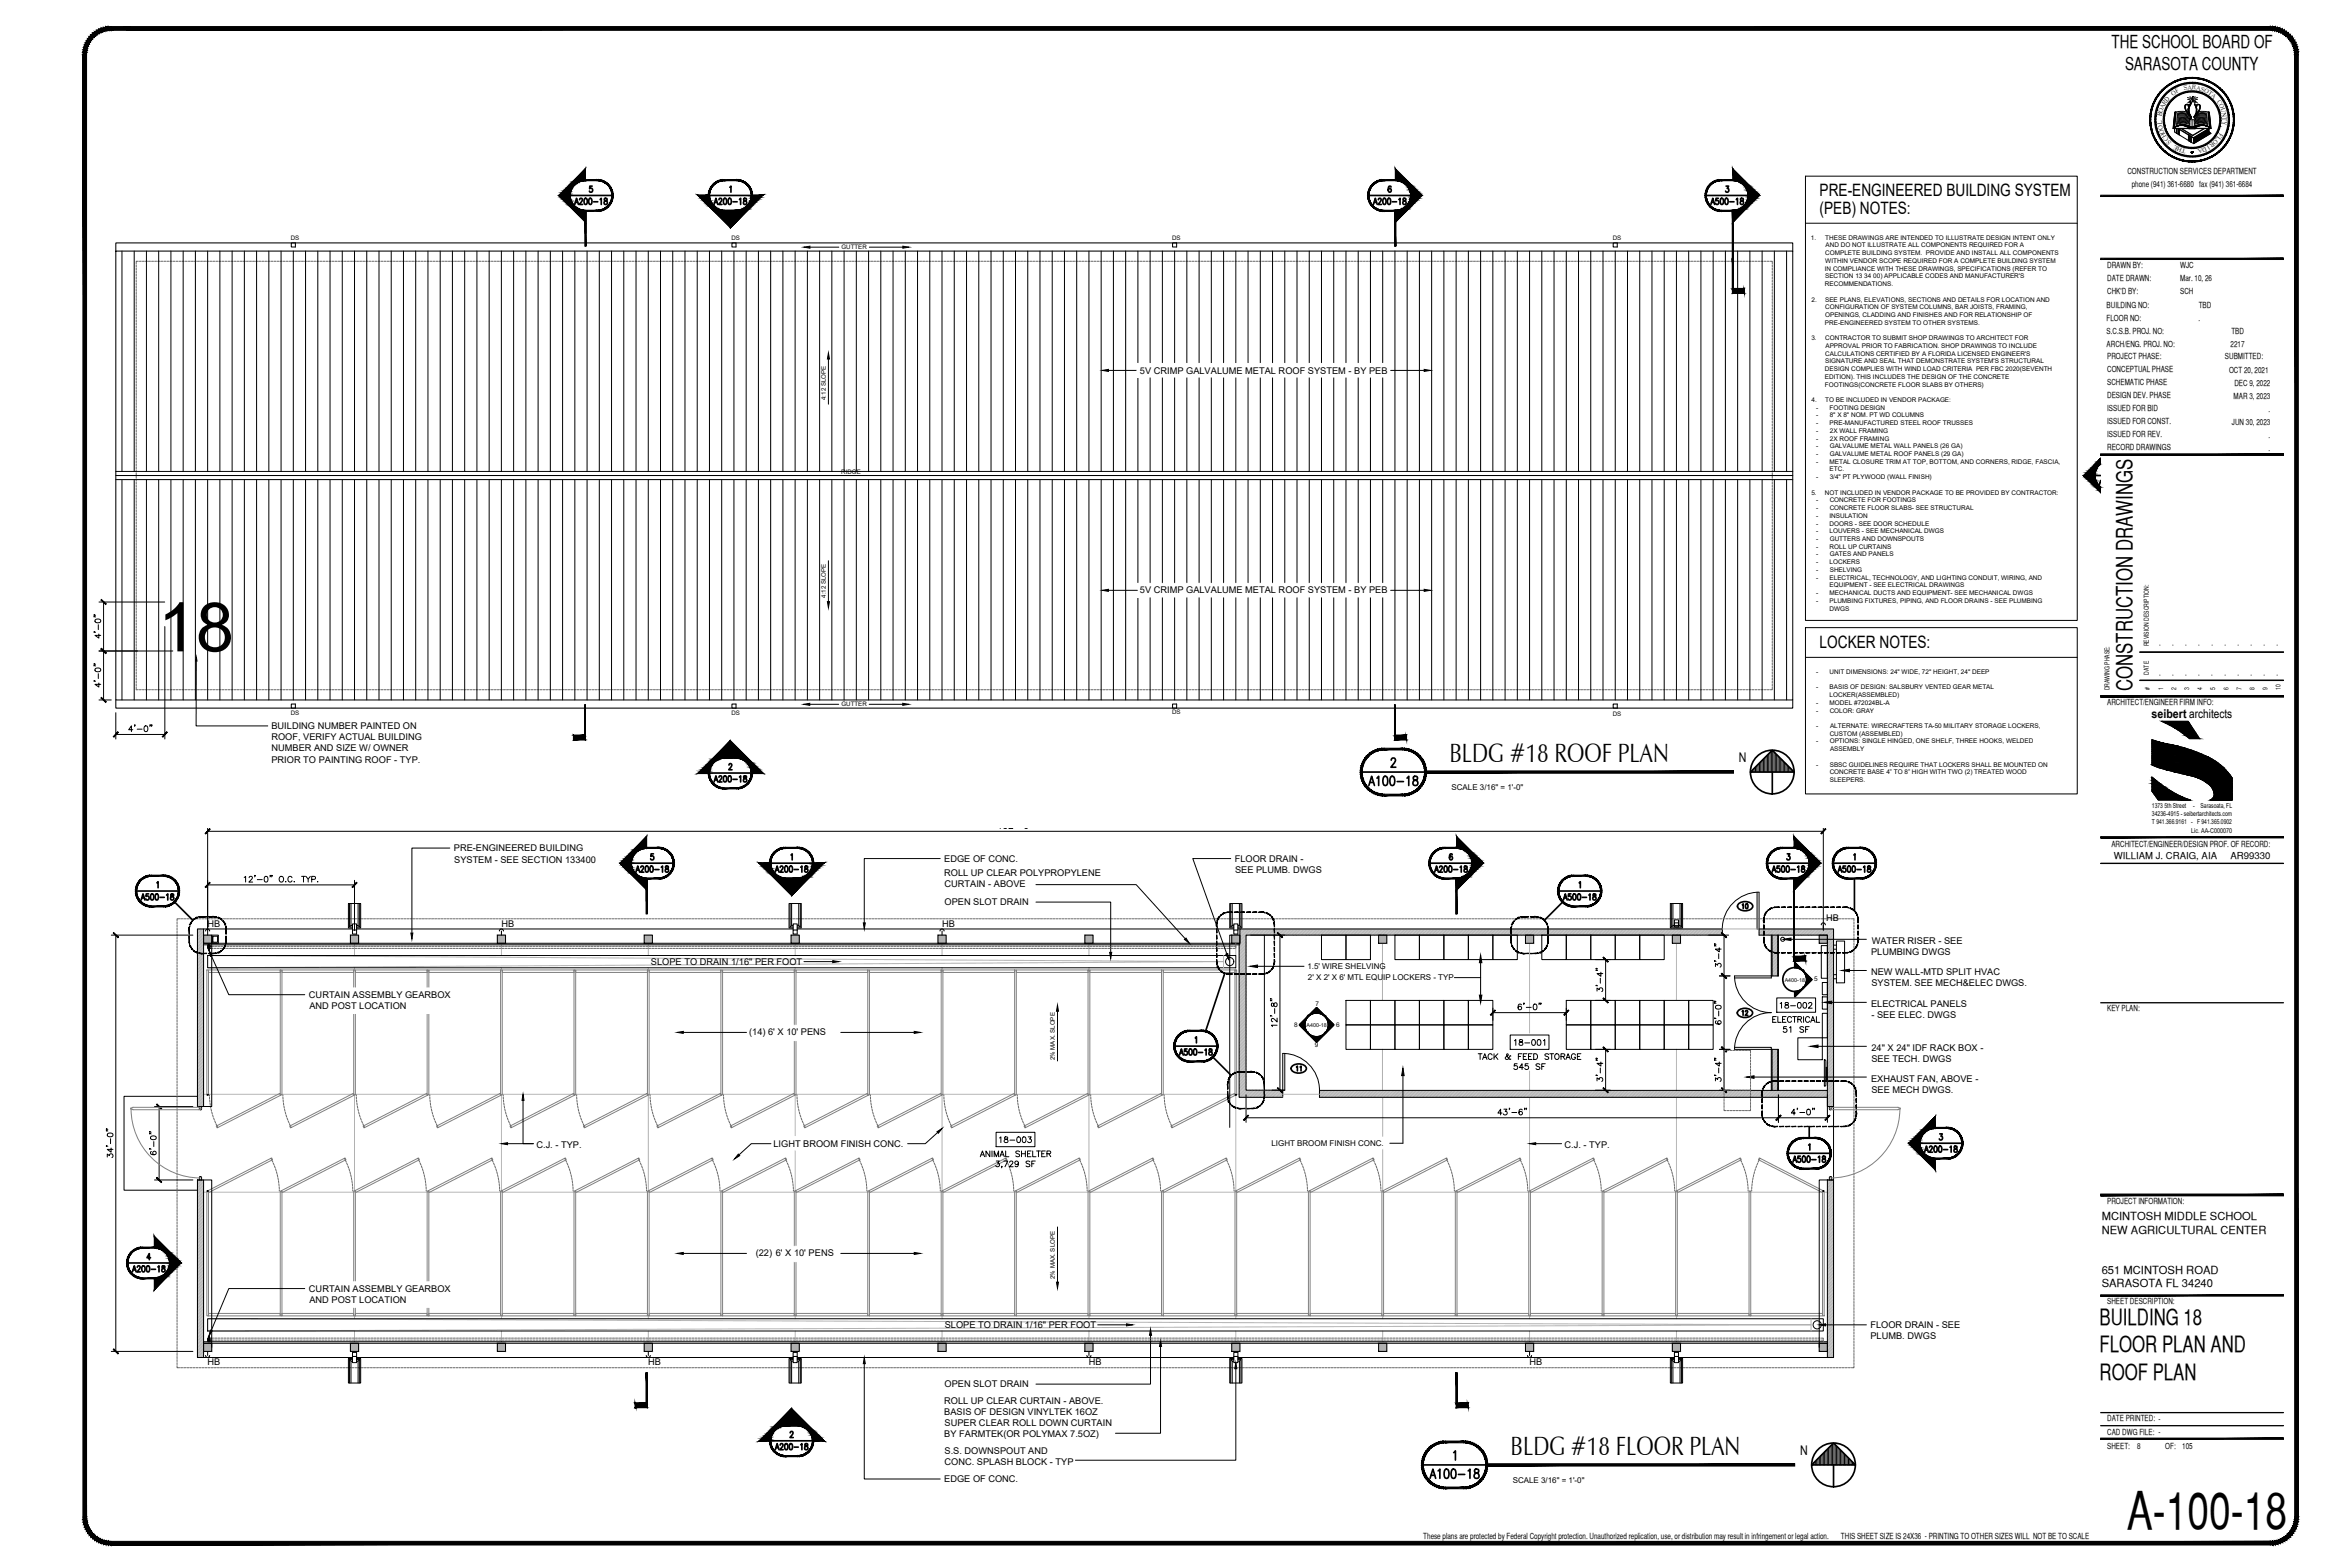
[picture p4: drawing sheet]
<svg xmlns="http://www.w3.org/2000/svg" width="914mm" height="610mm" viewBox="0 0 914 610" stroke-linecap="round" stroke-linejoin="round" font-family="sans-serif">
<defs><g id="words">
<text font-size="26.6" x="61.4" y="253.4">18</text>
<text font-size="20.2" x="827.6" y="594.8">A-100-18</text>
<g font-size="10.3">
<text x="564" y="296.5">BLDG #18 ROOF PLAN</text>
<text x="587.8" y="566.1">BLDG #18 FLOOR PLAN</text>
</g>
<g font-size="8.7">
<text x="829.8" y="268.9" transform="rotate(-90 829.8 268.9)">CONSTRUCTION DRAWINGS</text>
<text x="817" y="515.5">BUILDING 18</text>
<text x="817" y="526.1">FLOOR PLAN AND</text>
<text x="817" y="536.8">ROOF PLAN</text>
</g>
<g font-size="7.1">
<text x="531.6" y="306.9">A100-18</text>
<text x="555.6" y="576.4">A100-18</text>
</g>
<g font-size="7">
<text x="821.6" y="18.9">THE SCHOOL BOARD OF</text>
<text x="826.9" y="27.4">SARASOTA COUNTY</text>
</g>
<g font-size="6.6">
<text x="708" y="76.4">PRE-ENGINEERED BUILDING SYSTEM</text>
<text x="708" y="83.2">(PEB) NOTES:</text>
<text x="708" y="252">LOCKER NOTES:</text>
</g>
<g font-size="5.7">
<text x="222.6" y="80.8">A200-18</text>
<text x="276.9" y="80.8">A200-18</text>
<text x="533.4" y="80.8">A200-18</text>
<text x="665" y="80.8">A500-18</text>
<text x="276.9" y="305.5">A200-18</text>
<text x="246.6" y="340.4">A200-18</text>
<text x="300.9" y="340.4">A200-18</text>
<text x="557.4" y="340.4">A200-18</text>
<text x="688.6" y="340.4">A500-18</text>
<text x="714.4" y="340.4">A500-18</text>
<text x="54" y="351.4">A500-18</text>
<text x="607.5" y="351.4">A500-18</text>
<text x="457.9" y="411.7">A500-18</text>
<text x="574.3" y="413.5">TACK &amp; FEED STORAGE</text>
<text x="747.9" y="449.4">A200-18</text>
<text x="386.6" y="455.4">3,729 SF</text>
<text x="696.7" y="453.3">A500-18</text>
<text x="50.8" y="496">A200-18</text>
<text x="300.9" y="565.1">A200-18</text>
</g>
<g font-size="5.3">
<text x="691.8" y="393.3">18-002</text>
<text x="689" y="399">ELECTRICAL</text>
<text x="588.4" y="407.8">18-001</text>
<text x="692.9" y="402.9">51 SF</text>
<text x="588.1" y="417.3">545 SF</text>
<text x="388.1" y="445.6">18-003</text>
<text x="380.6" y="451.2">ANIMAL SHELTER</text>
</g>
<g font-size="5.2">
<text x="676.6" y="296.5">N</text>
<text x="700.4" y="566.1">N</text>
</g>
<g font-size="4.9">
<text x="677" y="354.5">10</text>
<text x="677" y="396.2">12</text>
<text x="503.4" y="417.7">11</text>
</g>
<text font-size="4.8" x="837.2" y="279.1">seibert architects</text>
<g font-size="4.4">
<text x="817.8" y="474.7">MCINTOSH MIDDLE SCHOOL</text>
<text x="817.8" y="479.9">NEW AGRICULTURAL CENTER</text>
<text x="817.8" y="495.6">651 MCINTOSH ROAD</text>
<text x="817.8" y="500.8">SARASOTA FL 34240</text>
</g>
<g font-size="4" fill="#808080">
<text x="76.6" y="432.9">U</text>
<text x="710.8" y="432.9">U</text>
</g>
<g font-size="3.7">
<text x="822.5" y="334.1">WILLIAM J. CRAIG, AIA</text>
<text x="867.9" y="334.1">AR99330</text>
</g>
<g font-size="3.6">
<text x="443.5" y="145.3">5V CRIMP GALVALUME METAL ROOF SYSTEM - BY PEB</text>
<text x="443.5" y="230.9">5V CRIMP GALVALUME METAL ROOF SYSTEM - BY PEB</text>
<text x="105.6" y="288">ROOF, VERIFY ACTUAL BUILDING</text>
<text x="105.6" y="283.6">BUILDING NUMBER PAINTED ON</text>
<text x="105.6" y="292.3">NUMBER AND SIZE W/ OWNER</text>
<text x="105.6" y="296.7">PRIOR TO PAINTING ROOF - TYP.</text>
<text x="176.6" y="331.2">PRE-ENGINEERED BUILDING</text>
<text x="176.7" y="335.5">SYSTEM - SEE SECTION 133400</text>
<text x="367.4" y="335.3">EDGE OF CONC.</text>
<text x="480.4" y="335.3">FLOOR DRAIN -</text>
<text x="367.4" y="340.7">ROLL UP CLEAR POLYPROPYLENE</text>
<text x="480.6" y="339.6">SEE PLUMB. DWGS</text>
<text x="367.5" y="345.1">CURTAIN - ABOVE</text>
<text x="367.5" y="352.1">OPEN SLOT DRAIN</text>
<text x="710.6" y="358.3">HB</text>
<text x="80.8" y="360.6">HB</text>
<text x="195.1" y="360.6">HB</text>
<text x="366.6" y="360.6">HB</text>
<text x="728" y="371.6">PLUMBING DWGS</text>
<text x="728.3" y="367.3">WATER RISER - SEE</text>
<text x="253.3" y="375.4">SLOPE TO DRAIN 1/16&quot; PER FOOT</text>
<text x="728" y="379.4">NEW WALL-MTD SPLIT HVAC</text>
<text x="728.2" y="383.7">SYSTEM. SEE MECH&amp;ELEC DWGS.</text>
<text x="120.2" y="388.3">CURTAIN ASSEMBLY GEARBOX</text>
<text x="120.4" y="392.6">AND POST LOCATION</text>
<text x="728" y="391.8">ELECTRICAL PANELS</text>
<text x="728.2" y="396.1">- SEE ELEC. DWGS</text>
<text x="291.5" y="402.8">(14) 6' X 10' PENS</text>
<text x="728.2" y="413.2">SEE TECH. DWGS</text>
<text x="728.2" y="408.9">24&quot; X 24&quot; IDF RACK BOX -</text>
<text x="728" y="420.8">EXHAUST FAN, ABOVE -</text>
<text x="728.2" y="425.2">SEE MECH DWGS.</text>
<text x="208.7" y="446.5">C.J. - TYP.</text>
<text x="300.9" y="446.1">LIGHT BROOM FINISH CONC.</text>
<text x="608.8" y="446.5">C.J. - TYP.</text>
<text x="294.1" y="488.8">(22) 6' X 10' PENS</text>
<text x="120.2" y="502.6">CURTAIN ASSEMBLY GEARBOX</text>
<text x="120.4" y="506.9">AND POST LOCATION</text>
<text x="367.6" y="516.7">SLOPE TO DRAIN 1/16&quot; PER FOOT</text>
<text x="727.8" y="516.7">FLOOR DRAIN - SEE</text>
<text x="727.8" y="521">PLUMB. DWGS</text>
<text x="80.8" y="531">HB</text>
<text x="252.3" y="531">HB</text>
<text x="423.7" y="531">HB</text>
<text x="595.2" y="531">HB</text>
<text x="367.5" y="539.6">OPEN SLOT DRAIN</text>
<text x="367.4" y="546">ROLL UP CLEAR CURTAIN - ABOVE.</text>
<text x="367.4" y="550.3">BASIS OF DESIGN VINYLTEK 16OZ</text>
<text x="367.5" y="554.7">SUPER CLEAR ROLL DOWN CURTAIN</text>
<text x="367.4" y="559">BY FARMTEK(OR POLYMAX 7.5OZ)</text>
<text x="367.5" y="569.9">CONC. SPLASH BLOCK - TYP</text>
<text x="367.5" y="565.5">S.S. DOWNSPOUT AND</text>
<text x="367.4" y="576.7">EDGE OF CONC.</text>
</g>
<g font-size="3.3">
<text x="827.8" y="67.7">CONSTRUCTION SERVICES DEPARTMENT</text>
<text x="829.5" y="72.9">phone (941) 361-6680 fax (941) 361-6684</text>
<text x="819.9" y="104.3">DRAWN BY:</text>
<text x="848.3" y="104.3">WJC</text>
<text x="819.9" y="109.4">DATE DRAWN:</text>
<text x="848.3" y="109.4">Mar. 10, 26</text>
<text x="819.7" y="119.7">BUILDING NO:</text>
<text x="819.9" y="114.5">CHK'D BY:</text>
<text x="848.3" y="114.5">SCH</text>
<text x="855.5" y="119.6">TBD</text>
<text x="819.7" y="124.8">FLOOR NO:</text>
<text x="855.5" y="124.7">.</text>
<text x="819.7" y="129.8">S.C.S.B. PROJ. NO:</text>
<text x="868.2" y="129.8">TBD</text>
<text x="819.7" y="134.9">ARCH/ENG. PROJ. NO:</text>
<text x="868" y="134.9">2217</text>
<text x="819.9" y="139.7">PROJECT PHASE:</text>
<text x="865.8" y="139.7">SUBMITTED:</text>
<text x="819.9" y="149.9">SCHEMATIC PHASE</text>
<text x="819.9" y="144.8">CONCEPTUAL PHASE</text>
<text x="867.3" y="145">OCT 20, 2021</text>
<text x="819.9" y="154.9">DESIGN DEV. PHASE</text>
<text x="869.1" y="155.2">MAR 3, 2023</text>
<text x="869.4" y="150.1">DEC 9, 2022</text>
<text x="819.9" y="160">ISSUED FOR BID</text>
<text x="882.7" y="160.3">.</text>
<text x="819.9" y="165.1">ISSUED FOR CONST.</text>
<text x="868.4" y="165.3">JUN 30, 2023</text>
<text x="819.9" y="170.2">ISSUED FOR REV.</text>
<text x="882.7" y="170.4">.</text>
<text x="819.9" y="175.3">RECORD DRAWINGS</text>
<text x="882.7" y="175.5">.</text>
<text x="819.9" y="274.2">ARCHITECT/ENGINEER FIRM INFO:</text>
<text x="821.6" y="329.4">ARCHITECT/ENGINEER/DESIGN PROF. OF RECORD:</text>
<text x="819.9" y="393.4">KEY PLAN:</text>
<text x="819.9" y="468.2">PROJECT INFORMATION:</text>
<text x="819.9" y="507.3">SHEET DESCRIPTION:</text>
<text x="819.9" y="553">DATE PRINTED: -</text>
<text x="819.9" y="563.8">SHEET:</text>
<text x="819.9" y="558.2">CAD DWG FILE: -</text>
<text x="831.6" y="563.8">8</text>
<text x="842.5" y="563.8">OF:</text>
<text x="849.1" y="563.8">105</text>
<text x="553.8" y="598.6">These plans are protected by Federal Copyright protection. Unauthorized replication, use, or distribution may result in infringement or legal action.</text>
<text x="716.3" y="598.5">THIS SHEET SIZE IS 24X36 - PRINTING TO OTHER SIZES WILL NOT BE TO SCALE</text>
</g>
<g font-size="3.1">
<text x="564.8" y="307.4">SCALE 3/16&quot; = 1'-0&quot;</text>
<text x="508.7" y="377">1.5' WIRE SHELVING</text>
<text x="508.9" y="381.4">2' X 2' X 6' MTL EQUIP LOCKERS - TYP</text>
<text x="494.7" y="445.7">LIGHT BROOM FINISH CONC.</text>
<text x="588.6" y="576.9">SCALE 3/16&quot; = 1'-0&quot;</text>
</g>
<g font-size="2.6">
<text x="850" y="35.1" transform="rotate(-11 850 35.1)">S</text>
<text x="851.2" y="34.9" transform="rotate(-4 851.2 34.9)">A</text>
<text x="853" y="34.8" transform="rotate(4 853 34.8)">R</text>
<text x="854.4" y="34.8" transform="rotate(12 854.4 34.8)">A</text>
<text x="856.3" y="35.3" transform="rotate(20 856.3 35.3)">S</text>
<text x="857.5" y="35.7" transform="rotate(27 857.5 35.7)">O</text>
<text x="842.6" y="40.8" transform="rotate(-58 842.6 40.8)">R</text>
<text x="843.4" y="39.6" transform="rotate(-50 843.4 39.6)">D</text>
<text x="845.6" y="37.3" transform="rotate(-35 845.6 37.3)">O</text>
<text x="847" y="36.4" transform="rotate(-27 847 36.4)">F</text>
<text x="859" y="36.4" transform="rotate(34 859 36.4)">T</text>
<text x="860.1" y="37.2" transform="rotate(42 860.1 37.2)">A</text>
<text x="862.5" y="39.7" transform="rotate(58 862.5 39.7)">C</text>
<text x="863.3" y="40.9" transform="rotate(65 863.3 40.9)">O</text>
<text x="841.2" y="45.3" transform="rotate(-81 841.2 45.3)">B</text>
<text x="841.4" y="43.9" transform="rotate(-72 841.4 43.9)">O</text>
<text x="841.9" y="42.5" transform="rotate(-66 841.9 42.5)">A</text>
<text x="864" y="42.3" transform="rotate(73 864 42.3)">U</text>
<text x="864.4" y="43.8" transform="rotate(80 864.4 43.8)">N</text>
<text x="864.7" y="45.4" transform="rotate(89 864.7 45.4)">T</text>
<text x="864.7" y="47" transform="rotate(96 864.7 47)">Y</text>
<text x="841.3" y="48.4" transform="rotate(-96 841.3 48.4)">L</text>
<text x="841.7" y="50.1" transform="rotate(-104 841.7 50.1)">O</text>
<text x="842.2" y="51.6" transform="rotate(-111 842.2 51.6)">O</text>
<text x="843" y="52.9" transform="rotate(-119 843 52.9)">H</text>
<text x="862.8" y="53.1" transform="rotate(126 862.8 53.1)">L</text>
<text x="863.6" y="51.7" transform="rotate(119 863.6 51.7)">F</text>
<text x="864.4" y="49.2" transform="rotate(103 864.4 49.2)">,</text>
<text x="843.9" y="54.1" transform="rotate(-126 843.9 54.1)">C</text>
<text x="844.9" y="55.2" transform="rotate(-134 844.9 55.2)">S</text>
<text x="847.5" y="57.1" transform="rotate(-149 847.5 57.1)">E</text>
<text x="849.1" y="57.7" transform="rotate(-157 849.1 57.7)">H</text>
<text x="850.6" y="58.1" transform="rotate(-165 850.6 58.1)">T</text>
<text x="856.9" y="57.7" transform="rotate(165 856.9 57.7)">A</text>
<text x="858.2" y="57.1" transform="rotate(157 858.2 57.1)">D</text>
<text x="859.2" y="56.6" transform="rotate(148 859.2 56.6)">I</text>
<text x="860.8" y="55.4" transform="rotate(141 860.8 55.4)">R</text>
<text x="861.9" y="54.2" transform="rotate(134 861.9 54.2)">O</text>
<text x="836.1" y="251.4" transform="rotate(-90 836.1 251.4)">REVISION DESCRIPTION:</text>
<text x="841.2" y="251.4" transform="rotate(-90 841.2 251.4)">-</text>
<text x="846.2" y="251.4" transform="rotate(-90 846.2 251.4)">-</text>
<text x="851.3" y="251.4" transform="rotate(-90 851.3 251.4)">-</text>
<text x="856.4" y="251.4" transform="rotate(-90 856.4 251.4)">-</text>
<text x="861.5" y="251.4" transform="rotate(-90 861.5 251.4)">-</text>
<text x="866.6" y="251.4" transform="rotate(-90 866.6 251.4)">-</text>
<text x="871.6" y="251.4" transform="rotate(-90 871.6 251.4)">-</text>
<text x="876.7" y="251.4" transform="rotate(-90 876.7 251.4)">-</text>
<text x="881.8" y="251.4" transform="rotate(-90 881.8 251.4)">-</text>
<text x="886.9" y="251.4" transform="rotate(-90 886.9 251.4)">-</text>
<text x="836.1" y="262.4" transform="rotate(-90 836.1 262.4)">DATE</text>
<text x="841.2" y="263.1" transform="rotate(-90 841.2 263.1)">-</text>
<text x="846.2" y="263.1" transform="rotate(-90 846.2 263.1)">-</text>
<text x="851.3" y="263.1" transform="rotate(-90 851.3 263.1)">-</text>
<text x="856.4" y="263.1" transform="rotate(-90 856.4 263.1)">-</text>
<text x="861.5" y="263.1" transform="rotate(-90 861.5 263.1)">-</text>
<text x="866.5" y="263.1" transform="rotate(-90 866.5 263.1)">-</text>
<text x="871.6" y="263.1" transform="rotate(-90 871.6 263.1)">-</text>
<text x="876.7" y="263.1" transform="rotate(-90 876.7 263.1)">-</text>
<text x="881.8" y="263.1" transform="rotate(-90 881.8 263.1)">-</text>
<text x="886.9" y="263.1" transform="rotate(-90 886.9 263.1)">-</text>
<text x="820.8" y="268.6" transform="rotate(-90 820.8 268.6)">DRAWING PHASE:</text>
<text x="836.5" y="268.3" transform="rotate(-90 836.5 268.3)">#</text>
<text x="841.7" y="268.4" transform="rotate(-90 841.7 268.4)">1</text>
<text x="846.8" y="268.3" transform="rotate(-90 846.8 268.3)">2</text>
<text x="851.8" y="268.4" transform="rotate(-90 851.8 268.4)">3</text>
<text x="856.9" y="268.3" transform="rotate(-90 856.9 268.3)">4</text>
<text x="862" y="268.3" transform="rotate(-90 862 268.3)">5</text>
<text x="867.1" y="268.3" transform="rotate(-90 867.1 268.3)">6</text>
<text x="872.2" y="268.3" transform="rotate(-90 872.2 268.3)">7</text>
<text x="877.2" y="268.3" transform="rotate(-90 877.2 268.3)">8</text>
<text x="882.3" y="268.3" transform="rotate(-90 882.3 268.3)">9</text>
<text x="887.4" y="268.4" transform="rotate(-90 887.4 268.4)">10</text>
<text x="837.3" y="314.2">1373 5th Street</text>
<text x="837.3" y="317.3">34236-4915 - seibertarchitects.com</text>
<text x="853.4" y="314.2">-</text>
<text x="856.3" y="314.2">Sarasoata, FL</text>
<text x="837.3" y="320.6">T 941.366.9161 - F 941.365.0902</text>
<text x="852.6" y="323.9">Lic. AA-C000070</text>
</g>
<g font-size="2.5">
<text x="704.7" y="93.3">1.</text>
<text x="710.2" y="93.3">THESE DRAWINGS ARE INTENDED TO ILLUSTRATE DESIGN INTENT ONLY</text>
<text x="710.2" y="99.3">COMPLETE BUILDING SYSTEM. PROVIDE AND INSTALL ALL COMPONENTS</text>
<text x="710.3" y="96.3">AND DO NOT ILLUSTRATE ALL COMPONENTS REQUIRED FOR A</text>
<text x="710.1" y="105.3">IN COMPLIANCE WITH THESE DRAWINGS, SPECIFICATIONS (REFER TO</text>
<text x="710.2" y="102.3">WITHIN VENDOR SCOPE REQUIRED FOR A COMPLETE BUILDING SYSTEM</text>
<text x="710.1" y="111.3">RECOMMENDATIONS.</text>
<text x="710.2" y="108.3">SECTION 13 34 00) APPLICABLE CODES AND MANUFACTURER'S</text>
<text x="704.8" y="117.3">2.</text>
<text x="710.2" y="117.3">SEE PLANS, ELEVATIONS, SECTIONS AND DETAILS FOR LOCATION AND</text>
<text x="710.2" y="120.3">CONFIGURATION OF SYSTEM COLUMNS, BAR JOISTS, FRAMING,</text>
<text x="710.2" y="123.3">OPENINGS, CLADDING AND FINISHES AND FOR RELATIONSHIP OF</text>
<text x="710.1" y="126.3">PRE-ENGINEERED SYSTEM TO OTHER SYSTEMS.</text>
<text x="704.8" y="132.3">3.</text>
<text x="710.2" y="132.3">CONTRACTOR TO SUBMIT SHOP DRAWINGS TO ARCHITECT FOR</text>
<text x="710.3" y="135.3">APPROVAL PRIOR TO FABRICATION. SHOP DRAWINGS TO INCLUDE</text>
<text x="710.2" y="138.3">CALCULATIONS CERTIFIED BY A FLORIDA LICENSED ENGINEER'S</text>
<text x="710.2" y="141.3">SIGNATURE AND SEAL THAT DEMONSTRATE SYSTEM'S STRUCTURAL</text>
<text x="710.1" y="147.4">EDITION). THIS INCLUDES THE DESIGN OF THE CONCRETE</text>
<text x="710.1" y="144.3">DESIGN COMPLIES WITH WIND LOAD CRITERIA PER FBC 2020(SEVENTH</text>
<text x="710.1" y="150.4">FOOTINGS(CONCRETE FLOOR SLABS BY OTHERS)</text>
<text x="704.9" y="156.4">4.</text>
<text x="706.6" y="159.4">-</text>
<text x="710.2" y="156.4">TO BE INCLUDED IN VENDOR PACKAGE:</text>
<text x="711.9" y="159.4">FOOTING DESIGN</text>
<text x="706.6" y="162.4">-</text>
<text x="706.6" y="165.4">-</text>
<text x="711.9" y="165.4">PRE-MANUFACTURED STEEL ROOF TRUSSES</text>
<text x="712" y="162.4">8&quot; X 8&quot; NOM. PT WD COLUMNS</text>
<text x="706.6" y="168.4">-</text>
<text x="706.6" y="171.4">-</text>
<text x="712" y="168.4">2X WALL FRAMING</text>
<text x="712" y="171.4">2X ROOF FRAMING</text>
<text x="706.6" y="174.4">-</text>
<text x="706.6" y="177.4">-</text>
<text x="711.9" y="174.4">GALVALUME METAL WALL PANELS (26 GA)</text>
<text x="711.9" y="177.4">GALVALUME METAL ROOF PANELS (29 GA)</text>
<text x="706.6" y="180.4">-</text>
<text x="711.9" y="180.4">METAL CLOSURE TRIM AT TOP, BOTTOM, AND CORNERS, RIDGE, FASCIA,</text>
<text x="711.9" y="183.4">ETC.</text>
<text x="706.6" y="186.4">-</text>
<text x="712" y="186.4">3/4&quot; PT PLYWOOD (WALL FINISH)</text>
<text x="704.8" y="192.4">5.</text>
<text x="706.6" y="195.4">-</text>
<text x="710.1" y="192.4">NOT INCLUDED IN VENDOR PACKAGE TO BE PROVIDED BY CONTRACTOR:</text>
<text x="711.9" y="195.4">CONCRETE FOR FOOTINGS</text>
<text x="706.6" y="198.4">-</text>
<text x="706.6" y="201.4">-</text>
<text x="711.8" y="201.4">INSULATION</text>
<text x="711.9" y="198.4">CONCRETE FLOOR SLABS- SEE STRUCTURAL</text>
<text x="706.6" y="204.4">-</text>
<text x="706.6" y="207.4">-</text>
<text x="711.9" y="204.4">DOORS - SEE DOOR SCHEDULE</text>
<text x="711.9" y="207.4">LOUVERS - SEE MECHANICAL DWGS</text>
<text x="706.6" y="210.5">-</text>
<text x="706.6" y="213.5">-</text>
<text x="711.9" y="213.5">ROLL UP CURTAINS</text>
<text x="711.9" y="210.5">GUTTERS AND DOWNSPOUTS</text>
<text x="706.6" y="216.5">-</text>
<text x="706.6" y="219.5">-</text>
<text x="711.9" y="219.5">LOCKERS</text>
<text x="711.9" y="216.5">GATES AND PANELS</text>
<text x="706.6" y="222.5">-</text>
<text x="706.6" y="225.5">-</text>
<text x="711.9" y="225.5">ELECTRICAL, TECHNOLOGY, AND LIGHTING CONDUIT, WIRING, AND</text>
<text x="712" y="222.5">SHELVING</text>
<text x="706.6" y="231.5">-</text>
<text x="711.9" y="228.5">EQUIPMENT - SEE ELECTRICAL DRAWINGS</text>
<text x="711.9" y="231.5">MECHANICAL DUCTS AND EQUIPMENT- SEE MECHANICAL DWGS</text>
<text x="706.6" y="234.5">-</text>
<text x="711.9" y="234.5">PLUMBING FIXTURES, PIPING, AND FLOOR DRAINS - SEE PLUMBING</text>
<text x="711.9" y="237.5">DWGS</text>
<text x="706.6" y="262.2">-</text>
<text x="711.9" y="262.2">UNIT DIMENSIONS: 24&quot; WIDE, 72&quot; HEIGHT, 24&quot; DEEP</text>
<text x="706.6" y="268.2">-</text>
<text x="711.9" y="268.2">BASIS OF DESIGN: SALSBURY VENTED GEAR METAL</text>
<text x="706.6" y="274.2">-</text>
<text x="711.9" y="271.2">LOCKER(ASSEMBLED)</text>
<text x="711.9" y="274.2">MODEL #72024BL-A</text>
<text x="706.6" y="277.2">-</text>
<text x="711.9" y="277.2">COLOR: GRAY</text>
<text x="706.6" y="283.2">-</text>
<text x="711.9" y="286.2">CUSTOM (ASSEMBLED)</text>
<text x="712.1" y="283.2">ALTERNATE: WIRECRAFTERS TA-50 MILITARY STORAGE LOCKERS,</text>
<text x="706.6" y="289.2">-</text>
<text x="711.9" y="289.2">OPTIONS: SINGLE HINGED, ONE SHELF, THREE HOOKS, WELDED</text>
<text x="712.1" y="292.2">ASSEMBLY</text>
<text x="706.6" y="298.2">-</text>
<text x="712" y="298.2">SBSC GUIDELINES REQUIRE THAT LOCKERS SHALL BE MOUNTED ON</text>
<text x="711.9" y="301.2">CONCRETE BASE 4” TO 8” HIGH WITH TWO (2) TREATED WOOD</text>
<text x="712" y="304.2">SLEEPERS.</text>
<text x="706" y="381.7">5</text>
<text x="511.8" y="391.5">7</text>
<text x="503.6" y="399.3">8</text>
<text x="519.9" y="399.3">6</text>
<text x="511.6" y="407.4">9</text>
</g>
<g font-size="2.4">
<text x="113.2" y="93.2">DS</text>
<text x="284.6" y="93.2">DS</text>
<text x="456.1" y="93.2">DS</text>
<text x="627.5" y="93.2">DS</text>
<text x="327.4" y="97">GUTTER</text>
<text x="321.3" y="155.6" transform="rotate(-90 321.3 155.6)">4:12 SLOPE</text>
<text x="327.4" y="184.3">RIDGE</text>
<text x="321.3" y="232.6" transform="rotate(-90 321.3 232.6)">4:12 SLOPE</text>
<text x="327.4" y="274.8">GUTTER</text>
<text x="113.2" y="278.1">DS</text>
<text x="284.6" y="278.1">DS</text>
<text x="456.1" y="277.7">DS</text>
<text x="627.5" y="278.4">DS</text>
<text x="410.4" y="412.5" transform="rotate(-90 410.4 412.5)">2% MAX. SLOPE</text>
<text x="410.4" y="497.5" transform="rotate(-90 410.4 497.5)">2% MAX. SLOPE</text>
</g>
<g font-size="2.1">
<text x="694.5" y="381.8">A400-18</text>
<text x="508.4" y="399.5">A400-18</text>
</g>
</g></defs>
<!-- layer: E-HATCH 30 -->
<g fill="none" stroke="#b3b3b3" stroke-width=".39">
<path d="M76.9 361.4h-.1M77.4 361.4l-.6 .6M78 361.4l-1.2 1.2M78.5 361.4l-1.7 1.7M79.1 361.4l-2.3 2.3M79.2 361.9l-2.4 2.4M79.2 362.4l-2.4 2.4M79.2 363l-2.4 2.4M79.2 363.6l-2.4 2.3M79.2 364.1l-2.4 2.4M79.2 364.7l-2.4 2.3M79.2 365.2l-2.4 2.4"/>
<path d="M79.2 365.8l-2.4 2.4M79.2 366.4l-2.4 2.3M79.2 366.9l-2.4 2.4M79.2 367.5l-2.4 2.4M79.2 368l-2.4 2.4M79.2 368.6l-2.4 2.4M79.2 369.2l-2.4 2.4M79.2 369.7l-2.4 2.4M79.2 370.3l-2.4 2.4M79.2 370.9l-2.4 2.3M79.2 371.4l-2.4 2.4M79.2 372l-2.4 2.3"/>
<path d="M79.2 372.5l-2.4 2.4M79.2 373.1l-2.4 2.4M79.2 373.6l-2.4 2.4M79.2 374.2l-2.4 2.4M79.2 374.8l-2.4 2.4M79.2 375.3l-2.4 2.4M79.2 375.9l-2.4 2.4M79.2 376.5l-2.4 2.3M79.2 377l-2.4 2.4M79.2 377.6l-2.4 2.4M79.2 378.1l-2.4 2.4M79.2 378.7l-2.4 2.4"/>
<path d="M79.2 379.3l-2.4 2.3M79.2 379.8l-2.4 2.4M80.8 371.7l395.3 2.4-395.3 2.4M137.9 367v4.7M137.9 376.5v.8M195.1 367v4.7M195.1 376.5v.8M252.3 367v4.7M252.3 376.5v.8M309.4 367v4.7M309.4 376.5v.8M366.6 367v4.7"/>
<path d="M366.6 376.5v.8M423.7 367v4.7M423.7 376.5v.8M476.1 371.7v4.8M480.9 367v4.7M480.9 376.5v.8M482.2 367h.1M482.7 361.4l-.2 .2M483.2 361.4l-.7 .8M483.8 361.4l-1.3 1.3M484.4 361.4l-1.9 1.9M484.8 364.3l-2.3 2.4"/>
<path d="M484.8 364.9l-2.6 2.6M484.8 365.4l-2.6 2.7M484.8 366l-2.6 2.7M484.8 366.5l-2.6 2.7M484.8 367.1l-2.6 2.7M484.8 367.7l-2.6 2.6M484.8 368.2l-2.6 2.7M484.8 368.8l-2.6 2.7M484.8 369.4l-2.6 2.6M484.8 369.9l-2.6 2.7M484.8 370.5l-2.6 2.7M484.8 371l-2.6 2.7"/>
<path d="M484.8 371.6l-2.6 2.7M484.8 372.2l-2.6 2.6M484.8 372.7l-2.6 2.7M484.8 373.3l-2.6 2.7M484.8 373.8l-2.6 2.7M484.8 374.4l-2.6 2.7M484.8 375l-2.6 2.6M484.8 375.5l-2.6 2.7M484.8 376.1l-2.6 2.7M484.8 376.7l-2.6 2.6M484.8 377.2l-2.6 2.7M484.8 377.8l-2.6 2.6"/>
<path d="M484.8 378.3l-2.6 2.7M484.8 378.9l-2.6 2.7M484.8 379.4l-2.6 2.7M484.9 361.4l-2.4 2.5M485.5 361.4l-3 3M486.1 361.4l-3.6 3.6M486.6 361.4l-4.1 4.2M487.2 361.4l-4.7 4.7M487.7 361.4l-2.3 2.4M488.3 361.4l-2.4 2.4M488.8 361.4l-2.3 2.4M489.4 361.4l-2.4 2.4"/>
<path d="M490 361.4l-2.4 2.4M490.5 361.4l-2.4 2.4M491.1 361.4l-2.4 2.4M491.7 361.4l-2.4 2.4M492.2 361.4l-2.4 2.4M492.8 361.4l-2.4 2.4M493.3 361.4l-2.3 2.4M493.9 361.4l-2.4 2.4M494.5 361.4l-2.4 2.4M495 361.4l-2.3 2.4M495.6 361.4l-2.4 2.4M496.1 361.4l-2.3 2.4"/>
<path d="M496.7 361.4l-2.4 2.4M497.3 361.4l-2.4 2.4M497.8 361.4l-2.4 2.4M498.4 361.4l-2.4 2.4M499 361.4l-2.4 2.4M499.5 361.4l-2.4 2.4M500.1 361.4l-2.4 2.4M500.6 361.4l-2.3 2.4M501.2 361.4l-2.4 2.4M501.8 361.4l-2.4 2.4M502.3 361.4l-2.4 2.4M502.9 361.4l-2.4 2.4"/>
<path d="M503.4 361.4l-2.3 2.4M504 361.4l-2.4 2.4M504.6 361.4l-2.4 2.4M505.1 361.4l-2.3 2.4M505.7 361.4l-2.4 2.4M506.2 361.4l-2.3 2.4M506.8 361.4l-2.4 2.4M507.4 361.4l-2.4 2.4M507.9 361.4l-2.4 2.4M508.5 361.4l-2.4 2.4M509.1 361.4l-2.4 2.4M509.6 361.4l-2.4 2.4"/>
<path d="M510.2 361.4l-2.4 2.4M510.8 361.4l-2.4 2.4M511.3 361.4l-2.4 2.4M511.9 361.4l-2.4 2.4M512.4 361.4l-2.3 2.4M513 361.4l-2.4 2.4M513.5 361.4l-2.3 2.4M514.1 361.4l-2.4 2.4M514.7 361.4l-2.4 2.4M515.2 361.4l-2.4 2.4M515.8 361.4l-2.4 2.4M516.4 361.4l-2.4 2.4"/>
<path d="M516.9 361.4l-2.4 2.4M517.5 361.4l-2.4 2.4M518 361.4l-2.3 2.4M518.6 361.4l-2.4 2.4M519.2 361.4l-2.4 2.4M519.7 361.4l-2.4 2.4M520.3 361.4l-2.4 2.4M520.8 361.4l-2.3 2.4M521.4 361.4l-2.4 2.4M522 361.4l-2.4 2.4M522.5 361.4l-2.4 2.4M523.1 361.4l-2.4 2.4"/>
<path d="M523.6 361.4l-2.3 2.4M524.2 361.4l-2.4 2.4M524.8 361.4l-2.4 2.4M525.3 361.4l-2.4 2.4M525.9 361.4l-2.4 2.4M526.5 361.4l-2.4 2.4M527 361.4l-2.4 2.4M527.6 361.4l-2.4 2.4M528.2 361.4l-2.4 2.4M528.7 361.4l-2.4 2.4M529.3 361.4l-2.4 2.4M529.8 361.4l-2.3 2.4"/>
<path d="M530.4 361.4l-2.4 2.4M530.9 361.4l-2.3 2.4M531.5 361.4l-2.4 2.4M532.1 361.4l-2.4 2.4M532.6 361.4l-2.4 2.4M533.2 361.4l-2.4 2.4M533.8 361.4l-2.4 2.4M534.3 361.4l-2.4 2.4M534.9 361.4l-2.4 2.4M535.4 361.4l-2.3 2.4M536 361.4l-2.4 2.4M536.6 361.4l-2.4 2.4"/>
<path d="M537.1 361.4l-2.4 2.4M537.7 361.4l-2.4 2.4M537.9 367v22.2M538.2 361.4l-2.3 2.4M538.8 361.4l-2.4 2.4M539.4 361.4l-2.4 2.4M539.9 361.4l-2.4 2.4M540.5 361.4l-2.4 2.4M541 361.4l-2.3 2.4M541.6 361.4l-2.4 2.4M542.2 361.4l-2.4 2.4M542.7 361.4l-2.3 2.4"/>
<path d="M543.3 361.4l-2.4 2.4M543.9 361.4l-2.4 2.4M544.4 361.4l-2.4 2.4M545 361.4l-2.4 2.4M545.5 361.4l-2.3 2.4M546.1 361.4l-2.4 2.4M546.7 361.4l-2.4 2.4M547.2 361.4l-2.3 2.4M547.8 361.4l-2.4 2.4M548.3 361.4l-2.3 2.4M548.9 361.4l-2.4 2.4M549.5 361.4l-2.4 2.4"/>
<path d="M550 361.4l-2.4 2.4M550.6 361.4l-2.4 2.4M551.2 361.4l-2.4 2.4M551.7 361.4l-2.4 2.4M552.3 361.4l-2.4 2.4M552.8 361.4l-2.3 2.4M553.4 361.4l-2.4 2.4M554 361.4l-2.4 2.4M554.5 361.4l-2.4 2.4M555.1 361.4l-2.4 2.4M555.6 361.4l-2.3 2.4M556.2 361.4l-2.4 2.4"/>
<path d="M556.8 361.4l-2.4 2.4M557.3 361.4l-2.4 2.4M557.9 361.4l-2.4 2.4M558.5 361.4l-2.4 2.4M559 361.4l-2.4 2.4M559.6 361.4l-2.4 2.4M560.1 361.4l-2.3 2.4M560.7 361.4l-2.4 2.4M561.3 361.4l-2.4 2.4M561.8 361.4l-2.4 2.4M562.4 361.4l-2.4 2.4M562.9 361.4l-2.3 2.4"/>
<path d="M563.5 361.4l-2.4 2.4M564.1 361.4l-2.4 2.4M564.6 361.4l-2.3 2.4M565.2 361.4l-2.4 2.4M565.7 361.4l-2.3 2.4M566.3 361.4l-2.4 2.4M566.9 361.4l-2.4 2.4M567.4 361.4l-2.4 2.4M568 361.4l-2.4 2.4M568.6 361.4l-2.4 2.4M569.1 361.4l-2.4 2.4M569.7 361.4l-2.4 2.4"/>
<path d="M570.2 361.4l-2.3 2.4M570.8 361.4l-2.4 2.4M571.4 361.4l-2.4 2.4M571.9 361.4l-2.4 2.4M572.5 361.4l-2.4 2.4M573 361.4l-2.3 2.4M573.6 361.4l-2.4 2.4M574.2 361.4l-2.4 2.4M574.7 361.4l-2.4 2.4M575.3 361.4l-2.4 2.4M575.9 361.4l-2.4 2.4M576.4 361.4l-2.4 2.4"/>
<path d="M577 361.4l-2.4 2.4M577.5 361.4l-2.3 2.4M578.1 361.4l-2.4 2.4M578.7 361.4l-2.4 2.4M579.2 361.4l-2.4 2.4M579.8 361.4l-2.4 2.4M580.3 361.4l-2.3 2.4M580.9 361.4l-2.4 2.4M581.5 361.4l-2.4 2.4M582 361.4l-2.4 2.4M582.6 361.4l-2.4 2.4M583.1 361.4l-2.3 2.4"/>
<path d="M583.7 361.4l-2.4 2.4M584.3 361.4l-2.4 2.4M584.8 361.4l-2.4 2.4M585.4 361.4l-2.4 2.4M586 361.4l-2.4 2.4M586.5 361.4l-2.4 2.4M587.1 361.4l-2.4 2.4M587.6 361.4l-2.3 2.4M588.2 361.4l-2.4 2.4M588.8 361.4l-2.4 2.4M589.3 361.4l-2.4 2.4M589.9 361.4l-2.4 2.4"/>
<path d="M590.4 361.4l-2.3 2.4M591 361.4l-2.4 2.4M591.6 361.4l-2.4 2.4M592.1 361.4l-2.4 2.4M592.7 361.4l-2.4 2.4M593.3 361.4l-2.4 2.4M593.8 361.4l-2.4 2.4M594.4 361.4l-2.4 2.4M594.9 361.4l-2.3 2.4M595.2 367v34.9M595.5 361.4l-2.4 2.4M596.1 361.4l-2.4 2.4"/>
<path d="M596.6 361.4l-2.4 2.4M597.2 361.4l-2.4 2.4M597.7 361.4l-2.3 2.4M598.3 361.4l-2.4 2.4M598.9 361.4l-2.4 2.4M599.4 361.4l-2.4 2.4M600 361.4l-2.4 2.4M600.5 361.4l-2.3 2.4M601.1 361.4l-2.4 2.4M601.7 361.4l-2.4 2.4M602.2 361.4l-2.4 2.4M602.8 361.4l-2.4 2.4"/>
<path d="M603.4 361.4l-2.4 2.4M603.9 361.4l-2.4 2.4M604.5 361.4l-2.4 2.4M605 361.4l-2.3 2.4M605.6 361.4l-2.4 2.4M606.1 361.4l-2.3 2.4M606.7 361.4l-2.3 2.4M607.3 361.4l-2.4 2.4M607.8 361.4l-2.3 2.4M608.4 361.4l-2.4 2.4M609 361.4l-2.4 2.4M609.5 361.4l-2.4 2.4"/>
<path d="M610.1 361.4l-2.4 2.4M610.7 361.4l-2.4 2.4M611.2 361.4l-2.4 2.4M611.8 361.4l-2.4 2.4M612.3 361.4l-2.3 2.4M612.9 361.4l-2.4 2.4M613.5 361.4l-2.4 2.4M614 361.4l-2.4 2.4M614.6 361.4l-2.4 2.4M615.1 361.4l-2.3 2.4M615.7 361.4l-2.4 2.4M616.3 361.4l-2.4 2.4"/>
<path d="M616.8 361.4l-2.4 2.4M617.4 361.4l-2.4 2.4M617.9 361.4l-2.3 2.4M618.5 361.4l-2.4 2.4M619.1 361.4l-2.4 2.4M619.6 361.4l-2.4 2.4M620.2 361.4l-2.4 2.4M620.8 361.4l-2.4 2.4M621.3 361.4l-2.4 2.4M621.9 361.4l-2.4 2.4M622.4 361.4l-2.3 2.4M623 361.4l-2.4 2.4"/>
<path d="M623.6 361.4l-2.4 2.4M624.1 361.4l-2.4 2.4M624.7 361.4l-2.4 2.4M625.2 361.4l-2.3 2.4M625.8 361.4l-2.4 2.4M626.4 361.4l-2.4 2.4M626.9 361.4l-2.4 2.4M627.5 361.4l-2.4 2.4M628.1 361.4l-2.4 2.4M628.6 361.4l-2.4 2.4M629.2 361.4l-2.4 2.4M629.7 361.4l-2.3 2.4"/>
<path d="M630.3 361.4l-2.4 2.4M630.9 361.4l-2.4 2.4M631.4 361.4l-2.4 2.4M632 361.4l-2.4 2.4M632.5 361.4l-2.3 2.4M633.1 361.4l-2.4 2.4M633.7 361.4l-2.4 2.4M634.2 361.4l-2.4 2.4M634.8 361.4l-2.4 2.4M635.3 361.4l-2.3 2.4M635.9 361.4l-2.4 2.4M636.5 361.4l-2.4 2.4"/>
<path d="M637 361.4l-2.4 2.4M637.6 361.4l-2.4 2.4M638.2 361.4l-2.4 2.4M638.7 361.4l-2.4 2.4M639.3 361.4l-2.4 2.4M639.8 361.4l-2.3 2.4M640.4 361.4l-2.4 2.4M641 361.4l-2.4 2.4M641.5 361.4l-2.4 2.4M642.1 361.4l-2.4 2.4M642.6 361.4l-2.3 2.4M643.2 361.4l-2.4 2.4"/>
<path d="M643.8 361.4l-2.4 2.4M644.3 361.4l-2.4 2.4M644.9 361.4l-2.4 2.4M645.5 361.4l-2.4 2.4M646 361.4l-2.4 2.4M646.6 361.4l-2.4 2.4M647.1 361.4l-2.3 2.4M647.7 361.4l-2.4 2.4M648.3 361.4l-2.4 2.4M648.8 361.4l-2.4 2.4M649.4 361.4l-2.4 2.4M649.9 361.4l-2.3 2.4"/>
<path d="M650.5 361.4l-2.4 2.4M651.1 361.4l-2.4 2.4M651.6 361.4l-2.4 2.4M652.2 361.4l-2.4 2.4M652.3 367v22.2M652.7 361.4l-2.3 2.4M653.3 361.4l-2.4 2.4M653.9 361.4l-2.4 2.4M654.4 361.4l-2.4 2.4M655 361.4l-2.4 2.4M655.6 361.4l-2.4 2.4M656.1 361.4l-2.4 2.4"/>
<path d="M656.7 361.4l-2.4 2.4M657.2 361.4l-2.3 2.4M657.8 361.4l-2.4 2.4M658.4 361.4l-2.4 2.4M658.9 361.4l-2.4 2.4M659.5 361.4l-2.4 2.4M660 361.4l-2.3 2.4M660.6 361.4l-2.4 2.4M661.2 361.4l-2.4 2.4M661.7 361.4l-2.4 2.4M662.3 361.4l-2.4 2.4M662.9 361.4l-2.4 2.4"/>
<path d="M663.4 361.4l-2.4 2.4M664 361.4l-2.4 2.4M664.5 361.4l-2.3 2.4M665.1 361.4l-2.4 2.4M665.6 361.4l-2.3 2.4M666.2 361.4l-2.4 2.4M666.8 361.4l-2.4 2.4M667.3 361.4l-2.3 2.4M667.9 361.4l-2.4 2.4M668.5 361.4l-2.4 2.4M669 361.4l-2.4 2.4M669.6 361.4l-2.4 2.4"/>
<path d="M670.2 361.9l-1.9 1.9M670.2 362.5l-1.3 1.3M670.2 363.1l-.7 .7M670.2 363.6l-.2 .2M684.5 361.4h-14.4l-2.3 2.4M684.7 361.4l-.2 .3M685.3 361.4l-.8 .8M685.9 361.4l-1.4 1.4M686.4 361.4l-1.9 2M687 361.4l-2.4 2.4M687.6 361.4l-2.4 2.4M688.1 361.4l-2.4 2.4"/>
<path d="M688.7 361.4l-2.4 2.4M689.2 361.4l-2.3 2.4M689.8 361.4l-2.4 2.4M690.4 361.4l-2.4 2.4M690.9 361.4l-2.4 2.4M691.5 361.4l-2.4 2.4M692 364.3l-2.8 2.7M692 364.8l-2.8 2.8M692 365.4l-2.8 2.7M692 365.9l-2.8 2.8M692 366.5l-2.8 2.8M692 367l-2.8 2.8"/>
<path d="M692 367.6l-2.8 2.8M692 368.2l-2.8 2.8M692 368.7l-2.8 2.8M692 369.3l-2.8 2.8M692 369.9l-2.8 2.7M692 370.4l-2.8 2.8M692 371l-2.8 2.8M692 371.6l-2.8 2.7M692 372.1l-2.8 2.8M692 372.7l-2.8 2.7M692 373.2l-2.8 2.8M692 373.8l-2.8 2.8"/>
<path d="M692 374.3l-2.8 2.8M692 374.9l-2.8 2.8M692 375.5l-2.8 2.7M692 376l-2.8 2.8M692 376.6l-2.8 2.8M692 377.2l-2.5 2.5M692 377.7l-1.9 2M692 378.3l-1.4 1.4M692 378.8l-.8 .9M692 379.4l-.3 .3M692 361.4l-2.8 2.8M692.6 361.4l-3.4 3.4"/>
<path d="M693.2 361.4l-4 4M693.7 361.4l-4.5 4.5M694.3 361.4l-5.1 5.1M694.8 361.4l-2.3 2.4M695.4 361.4l-2.4 2.4M696 361.4l-2.4 2.4M696.5 361.4l-2.4 2.4M697.1 361.4l-2.4 2.4M697.7 361.4l-2.4 2.4M698.2 361.4l-2.4 2.4M698.8 361.4l-2.4 2.4M699.3 361.4l-2.3 2.4"/>
<path d="M699.9 361.4l-2.4 2.4M700.4 361.4l-2.3 2.4M701 361.4l-2.4 2.4M701.6 361.4l-2.4 2.4M702.1 361.4l-2.4 2.4M702.7 361.4l-2.4 2.4M703.3 361.4l-2.4 2.4M703.8 361.4l-2.4 2.4M704.4 361.4l-2.4 2.4M705 361.4l-2.4 2.4M705.5 361.4l-2.4 2.4M706.1 361.4l-2.4 2.4"/>
<path d="M706.6 361.4l-2.3 2.4M707.2 361.4l-2.4 2.4M707.7 361.4l-2.3 2.4M708.3 361.4l-2.4 2.4M708.9 361.4l-2.4 2.4M709.4 361.4l-2.3 2.4M710 361.4l-2.4 2.4M710.6 361.4l-2.4 2.4M711.1 361.4l-2.4 2.4M711.7 361.4l-2.4 2.4M712.2 361.4l-2.3 2.4M712.8 361.4l-2.4 2.4"/>
<path d="M713.4 361.4l-2.4 2.4M713.4 361.9l-2.3 2.4M713.4 363l-2.3 2.4M713.4 362.5l-2.3 2.3M713.4 364.1l-2.3 2.4M713.4 363.6l-2.3 2.4M713.4 365.3l-2.3 2.3M713.4 364.7l-2.3 2.4M713.4 365.8l-2.3 2.4M713.4 366.4l-2.3 2.4M713.4 366.9l-2.3 2.4M713.4 367.5l-2.3 2.4"/>
<path d="M713.4 368.1l-2.3 2.4M713.4 368.6l-2.3 2.4M713.4 369.2l-2.3 2.4M713.4 369.8l-2.3 2.3M713.4 370.3l-2.3 2.4M713.4 370.9l-2.3 2.3M713.4 371.4l-2.3 2.4M713.4 372l-2.3 2.4M713.4 372.5l-2.3 2.4M713.4 373.1l-2.3 2.4M713.4 373.7l-2.3 2.4M713.4 374.2l-2.3 2.4"/>
<path d="M713.4 374.8l-2.3 2.4M713.4 375.4l-2.3 2.4M713.4 375.9l-2.3 2.4M713.4 376.5l-2.3 2.4M713.4 377.1l-2.3 2.3M713.4 377.6l-2.3 2.4M713.4 378.2l-2.3 2.3M713.4 378.7l-2.3 2.4M713.4 379.3l-2.3 2.4M713.4 379.8l-2.3 2.4M79.2 380.4l-2.4 2.4M79.2 381l-2.4 2.3"/>
<path d="M79.2 381.5l-2.4 2.4M79.2 382.1l-2.4 2.4M79.2 382.6l-2.4 2.4M79.2 383.2l-2.4 2.4M79.2 383.8l-2.4 2.3M79.2 384.3l-2.4 2.4M79.2 384.9l-2.4 2.4M79.2 385.4l-2.4 2.4M79.2 386l-2.4 2.4M79.2 386.6l-2.4 2.4M79.2 387.1l-2.4 2.4M79.2 387.7l-2.4 2.4"/>
<path d="M79.2 388.3l-2.4 2.3M79.2 388.8l-2.4 2.4M79.2 389.4l-2.4 2.3M79.2 389.9l-2.4 2.4M79.2 390.5l-2.4 2.4M79.2 391l-2.4 2.4M79.2 391.6l-2.4 2.4M79.2 392.2l-2.4 2.4M79.2 392.7l-2.4 2.4M79.2 393.3l-2.4 2.4M79.2 393.9l-2.4 2.3M79.2 394.4l-2.4 2.4"/>
<path d="M79.2 395l-2.4 2.4M79.2 395.6l-2.4 2.3M79.2 396.1l-2.4 2.4M79.2 396.7l-2.4 2.3M79.2 397.2l-2.4 2.4M79.2 397.8l-2.4 2.4M79.2 398.3l-2.4 2.4M79.2 398.9l-2.4 2.4M79.2 399.5l-2.4 2.4M484.8 380l-2.6 2.7M484.8 380.6l-2.6 2.7M484.8 381.1l-2.6 2.7"/>
<path d="M484.8 381.7l-2.6 2.7M484.8 382.3l-2.6 2.7M484.8 382.8l-2.6 2.7M484.8 383.4l-2.6 2.7M484.8 384l-2.6 2.6M484.8 384.5l-2.6 2.7M484.8 385.1l-2.6 2.6M484.8 385.6l-2.6 2.7M484.8 386.2l-2.6 2.7M484.8 386.8l-2.6 2.6M484.8 387.3l-2.6 2.7M484.8 387.9l-2.6 2.7"/>
<path d="M484.8 388.4l-2.6 2.7M484.8 389l-2.6 2.7M484.8 389.6l-2.6 2.6M484.8 390.1l-2.6 2.7M484.8 390.7l-2.6 2.7M484.8 391.2l-2.6 2.7M484.8 391.8l-2.6 2.7M484.8 392.4l-2.6 2.6M484.8 392.9l-2.6 2.7M484.8 393.5l-2.6 2.7M484.8 394.1l-2.6 2.6M484.8 394.6l-2.6 2.7"/>
<path d="M484.8 395.2l-2.6 2.7M484.8 395.7l-2.6 2.7M484.8 396.3l-2.6 2.7M484.8 396.9l-2.6 2.6M484.8 397.4l-2.6 2.7M484.8 398l-2.6 2.7M484.8 398.5l-2.6 2.7M484.8 399.1l-2.6 2.7M484.8 399.7l-2.6 2.7M713.4 384.3l-2.3 2.4M713.4 386.6l-2.3 2.4M713.4 390.5l-2.3 2.4"/>
<path d="M713.4 391.6l-2.3 2.4M713.4 392.8l-2.3 2.4M713.4 393.9l-2.3 2.4M713.4 395l-2.3 2.4M713.4 396.1l-2.3 2.4M713.4 397.2l-2.3 2.4M713.4 380.4l-2.3 2.4M713.4 381l-2.3 2.4M713.4 381.5l-2.3 2.4M713.4 382.1l-2.3 2.4M713.4 382.7l-2.3 2.3M713.4 383.2l-2.3 2.4"/>
<path d="M713.4 383.8l-2.3 2.4M713.4 384.9l-2.3 2.4M713.4 385.5l-2.3 2.4M713.4 386l-2.3 2.4M713.4 387.2l-2.3 2.3M713.4 387.7l-2.3 2.4M713.4 388.3l-2.3 2.3M713.4 388.8l-2.3 2.4M713.4 389.4l-2.3 2.4M713.4 389.9l-2.3 2.4M713.4 391.1l-2.3 2.4M713.4 392.2l-2.3 2.4"/>
<path d="M713.4 393.3l-2.3 2.4M713.4 394.5l-2.3 2.3M713.4 395.6l-2.3 2.3M713.4 396.7l-2.3 2.4M713.4 397.8l-2.3 2.4M713.4 398.4l-2.3 2.4M713.4 398.9l-2.3 2.4M713.4 399.5l-2.3 2.4M79.2 400l-2.4 2.4M79.2 400.6l-2.4 2.4M79.2 401.2l-2.4 2.3M79.2 401.7l-2.4 2.4"/>
<path d="M79.2 402.3l-2.4 2.4M79.2 402.8l-2.4 2.4M79.2 403.4l-2.4 2.4M79.2 404l-2.4 2.4M79.2 404.5l-2.4 2.4M79.2 405.1l-2.4 2.4M79.2 405.7l-2.4 2.3M79.2 406.2l-2.4 2.4M79.2 406.8l-2.4 2.3M79.2 407.3l-2.4 2.4M79.2 407.9l-2.4 2.4M79.2 408.4l-2.4 2.4"/>
<path d="M79.2 409l-2.4 2.4M79.2 409.6l-2.4 2.4M79.2 410.1l-2.4 2.4M79.2 410.7l-2.4 2.4M79.2 411.3l-2.4 2.4M79.2 411.8l-2.4 2.4M79.2 412.4l-2.4 2.4M79.2 413l-2.4 2.3M79.2 413.5l-2.4 2.4M79.2 414.1l-2.4 2.3M79.2 414.6l-2.4 2.4M79.2 415.2l-2.4 2.4"/>
<path d="M79.2 415.7l-2.4 2.4M79.2 416.3l-2.4 2.4M79.2 416.9l-2.4 2.4M79.2 417.4l-2.4 2.4M79.2 418l-2.4 2.4M79.2 418.6l-2.4 2.3M79.2 419.1l-2.4 2.4M79.2 419.7l-2.4 2.4M484.8 400.2l-2.6 2.7M484.8 400.8l-2.6 2.7M484.8 401.4l-2.6 2.6M484.8 401.9l-2.6 2.7"/>
<path d="M484.8 402.5l-2.6 2.6M484.8 403l-2.6 2.7M484.8 403.6l-2.6 2.7M484.8 404.1l-2.6 2.7M484.8 404.7l-2.6 2.7M484.8 405.3l-2.6 2.7M484.8 405.8l-2.6 2.7M484.8 406.4l-2.6 2.7M484.8 407l-2.6 2.6M484.8 407.5l-2.6 2.7M484.8 408.1l-2.6 2.7M484.8 408.6l-2.6 2.7"/>
<path d="M484.8 409.2l-2.6 2.7M484.8 409.8l-2.6 2.6M484.8 410.3l-2.6 2.7M484.8 410.9l-2.6 2.7M484.8 411.5l-2.6 2.6M484.8 412l-2.6 2.7M484.8 412.6l-2.6 2.7M484.8 413.1l-2.6 2.7M484.8 413.7l-2.6 2.7M484.8 414.3l-2.6 2.6M484.8 414.8l-2.6 2.7M484.8 415.4l-2.6 2.7"/>
<path d="M484.8 415.9l-2.6 2.7M484.8 416.5l-2.6 2.7M484.8 417.1l-2.6 2.6M484.8 417.6l-2.6 2.7M484.8 418.2l-2.6 2.7M484.8 418.8l-2.6 2.6M484.8 419.3l-2.6 2.7M484.8 419.9l-2.6 2.6M537.9 408.2v15.9M595.2 416.7v7.5M652.3 408.2v16M689.6 408.2l-.4 .4"/>
<path d="M690.1 408.2l-.9 .9M690.7 408.2l-1.5 1.5M691.2 408.2l-2 2M691.8 408.2l-2.6 2.6M692 408.6l-2.8 2.8M692 409.1l-2.8 2.8M692 409.7l-2.8 2.8M692 410.3l-2.8 2.8M692 410.8l-2.8 2.8M692 411.4l-2.8 2.8M692 412l-2.8 2.7M692 412.5l-2.8 2.8"/>
<path d="M692 413.1l-2.8 2.8M692 413.7l-2.8 2.7M692 414.2l-2.8 2.8M692 414.8l-2.8 2.7M692 415.3l-2.8 2.8M692 415.9l-2.8 2.8M692 416.4l-2.8 2.8M692 417l-2.8 2.8M692 417.6l-2.8 2.7M692 418.1l-2.8 2.8M692 418.7l-2.8 2.8M692 419.3l-2.8 2.7"/>
<path d="M692 419.8l-2.8 2.8M713.4 400.6l-2.3 2.4M713.4 401.7l-2.3 2.4M713.4 400.1l-2.3 2.3M713.4 401.2l-2.3 2.4M713.4 402.3l-2.3 2.4M713.4 402.9l-2.3 2.3M713.4 403.4l-2.3 2.4M713.4 404l-2.3 2.4M713.4 404.6l-2.3 2.3M713.4 405.1l-2.3 2.4M713.4 405.7l-2.3 2.4"/>
<path d="M713.4 406.2l-2.3 2.4M713.4 406.8l-2.3 2.4M713.4 407.4l-2.3 2.3M713.4 407.9l-2.3 2.4M713.4 408.5l-2.3 2.4M713.4 409l-2.3 2.4M713.4 409.6l-2.3 2.4M713.4 410.2l-2.3 2.4M713.4 410.7l-2.3 2.4M713.4 411.3l-2.3 2.4M713.4 411.9l-2.3 2.3M713.4 412.4l-2.3 2.4"/>
<path d="M713.4 413l-2.3 2.3M713.4 413.5l-2.3 2.4M713.4 414.1l-2.3 2.4M713.4 414.6l-2.3 2.4M713.4 415.2l-2.3 2.4M713.4 415.8l-2.3 2.4M713.4 416.3l-2.3 2.4M713.4 416.9l-2.3 2.4M713.4 417.5l-2.3 2.3M713.4 418l-2.3 2.4M713.4 418.6l-2.3 2.4M713.4 419.2l-2.3 2.3"/>
<path d="M713.4 419.7l-2.3 2.4M79.2 420.2l-2.4 2.4M79.2 420.8l-2.4 2.4M79.2 421.4l-2.4 2.3M79.2 421.9l-2.4 2.4M79.2 422.5l-2.4 2.4M79.2 423.1l-2.4 2.3M79.2 423.6l-2.4 2.4M79.2 424.2l-2.4 2.4M79.2 424.7l-2.4 2.4M79.2 425.3l-2.4 2.4M79.2 425.9l-2.4 2.3"/>
<path d="M79.2 426.4l-2.4 2.4M79.2 427l-2.4 2.4M79.2 427.5l-2.4 2.4M79.2 428.1l-2.3 2.4M79.2 425.7h403M137.9 425.9v37.4M195.1 425.9v37.4M252.3 425.9v37.4M309.4 425.9v37.4M366.6 425.9v37.4M423.7 425.9v37.4M480.9 425.9v37.4"/>
<path d="M484.8 420.4l-2.6 2.7M484.8 421l-2.6 2.7M484.8 421.5l-2.6 2.7M484.8 422.1l-2.6 2.7M484.8 422.7l-2.6 2.7M484.8 423.2l-2.6 2.7M484.8 423.8l-2.6 2.7M485.1 424.1l-2.8 2.8M485.6 424.1l-2.7 2.8M486.2 424.1l-2.8 2.8M486.8 424.1l-2.8 2.8M487.3 424.1l-2.8 2.8"/>
<path d="M487.9 424.1l-2.8 2.8M488.4 424.1l-2.7 2.8M489 424.1l-2.8 2.8M489.6 424.1l-2.8 2.8M490.1 424.1l-2.7 2.8M490.7 424.1l-2.8 2.8M491.3 424.1l-2.8 2.8M491.8 424.1l-2.8 2.8M492.4 424.1l-2.8 2.8M492.9 424.1l-2.7 2.8M493.5 424.1l-2.8 2.8M494.1 424.1l-2.8 2.8"/>
<path d="M494.6 424.1l-2.8 2.8M495.2 424.1l-2.8 2.8M495.7 424.1l-2.7 2.8M496.3 424.1l-2.8 2.8M496.9 424.1l-2.8 2.8M497.4 424.1l-2.7 2.8M498 424.1l-2.8 2.8M498.5 424.1l-2.7 2.8M499.1 424.1l-2.8 2.8M499.1 424.7l-2.2 2.2M499.1 425.2l-1.6 1.7M499.1 425.8l-1.1 1.1"/>
<path d="M499.1 426.4l-.5 .5M499.1 425.7h14.3M513.6 424.2l-.2 .2M514.2 424.2l-.8 .8M514.7 424.2l-1.3 1.3M515.3 424.2l-1.9 1.9M515.9 424.2l-2.5 2.4M516.4 424.2l-2.7 2.7M517 424.2l-2.7 2.7M517.5 424.2l-2.6 2.7M518.1 424.2l-2.7 2.7M518.7 424.2l-2.7 2.7"/>
<path d="M519.2 424.2l-2.6 2.7M519.8 424.2l-2.7 2.7M520.3 424.2l-2.6 2.7M520.9 424.2l-2.7 2.7M521.5 424.2l-2.7 2.7M522 424.2l-2.7 2.7M522.6 424.2l-2.7 2.7M523.2 424.2l-2.7 2.7M523.7 424.2l-2.7 2.7M524.3 424.2l-2.7 2.7M524.8 424.2l-2.6 2.7M525.4 424.2l-2.7 2.7"/>
<path d="M526 424.2l-2.7 2.7M526.5 424.2l-2.6 2.7M527.1 424.2l-2.7 2.7M527.6 424.2l-2.6 2.7M528.2 424.2l-2.7 2.7M528.8 424.2l-2.7 2.7M529.3 424.2l-2.7 2.7M529.9 424.2l-2.7 2.7M530.5 424.2l-2.7 2.7M531 424.2l-2.7 2.7M531.6 424.2l-2.7 2.7M532.1 424.2l-2.6 2.7"/>
<path d="M532.7 424.2l-2.7 2.7M533.3 424.2l-2.7 2.7M533.8 424.2l-2.7 2.7M534.4 424.2l-2.7 2.7M534.9 424.2l-2.6 2.7M535.5 424.2l-2.7 2.7M536.1 424.2l-2.7 2.7M536.6 424.2l-2.6 2.7M537.2 424.2l-2.7 2.7M537.7 424.2l-2.6 2.7M538 426.9v36.4M538.3 424.2l-2.7 2.7"/>
<path d="M538.9 424.2l-2.7 2.7M539.4 424.2l-2.7 2.7M540 424.2l-2.7 2.7M540.6 424.2l-2.7 2.7M541.1 424.2l-2.7 2.7M541.7 424.2l-2.7 2.7M542.2 424.2l-2.6 2.7M542.8 424.2l-2.7 2.7M543.4 424.2l-2.7 2.7M543.9 424.2l-2.6 2.7M544.5 424.2l-2.7 2.7M545 424.2l-2.6 2.7"/>
<path d="M545.6 424.2l-2.7 2.7M546.2 424.2l-2.7 2.7M546.7 424.2l-2.7 2.7M547.3 424.2l-2.7 2.7M547.9 424.2l-2.7 2.7M548.4 424.2l-2.7 2.7M549 424.2l-2.7 2.7M549.5 424.2l-2.6 2.7M550.1 424.2l-2.7 2.7M550.7 424.2l-2.7 2.7M551.2 424.2l-2.7 2.7M551.8 424.2l-2.7 2.7"/>
<path d="M552.3 424.2l-2.6 2.7M552.9 424.2l-2.7 2.7M553.5 424.2l-2.7 2.7M554 424.2l-2.7 2.7M554.6 424.2l-2.7 2.7M555.2 424.2l-2.7 2.7M555.7 424.2l-2.7 2.7M556.3 424.2l-2.7 2.7M556.8 424.2l-2.6 2.7M557.4 424.2l-2.7 2.7M558 424.2l-2.7 2.7M558.5 424.2l-2.7 2.7"/>
<path d="M559.1 424.2l-2.7 2.7M559.6 424.2l-2.6 2.7M560.2 424.2l-2.7 2.7M560.8 424.2l-2.7 2.7M561.3 424.2l-2.6 2.7M561.9 424.2l-2.7 2.7M562.4 424.2l-2.6 2.7M563 424.2l-2.7 2.7M563.6 424.2l-2.7 2.7M564.1 424.2l-2.7 2.7M564.7 424.2l-2.7 2.7M565.3 424.2l-2.7 2.7"/>
<path d="M565.8 424.2l-2.7 2.7M566.4 424.2l-2.7 2.7M566.9 424.2l-2.6 2.7M567.5 424.2l-2.7 2.7M568 424.2l-2.6 2.7M568.6 424.2l-2.7 2.7M569.2 424.2l-2.7 2.7M569.7 424.2l-2.6 2.7M570.3 424.2l-2.7 2.7M570.9 424.2l-2.7 2.7M571.4 424.2l-2.7 2.7M572 424.2l-2.7 2.7"/>
<path d="M572.6 424.2l-2.7 2.7M573.1 424.2l-2.7 2.7M573.7 424.2l-2.7 2.7M574.2 424.2l-2.6 2.7M574.8 424.2l-2.7 2.7M575.4 424.2l-2.7 2.7M575.9 424.2l-2.7 2.7M576.5 424.2l-2.7 2.7M577 424.2l-2.6 2.7M577.6 424.2l-2.7 2.7M578.2 424.2l-2.7 2.7M578.7 424.2l-2.6 2.7"/>
<path d="M579.3 424.2l-2.7 2.7M579.8 424.2l-2.6 2.7M580.4 424.2l-2.7 2.7M581 424.2l-2.7 2.7M581.5 424.2l-2.7 2.7M582.1 424.2l-2.7 2.7M582.7 424.2l-2.7 2.7M583.2 424.2l-2.7 2.7M583.8 424.2l-2.7 2.7M584.3 424.2l-2.6 2.7M584.9 424.2l-2.7 2.7M585.4 424.2l-2.6 2.7"/>
<path d="M586 424.2l-2.7 2.7M586.6 424.2l-2.7 2.7M587.1 424.2l-2.6 2.7M587.7 424.2l-2.7 2.7M588.3 424.2l-2.7 2.7M588.8 424.2l-2.7 2.7M589.4 424.2l-2.7 2.7M590 424.2l-2.7 2.7M590.5 424.2l-2.7 2.7M591.1 424.2l-2.7 2.7M591.6 424.2l-2.6 2.7M592.2 424.2l-2.7 2.7"/>
<path d="M592.8 424.2l-2.7 2.7M593.3 424.2l-2.7 2.7M593.9 424.2l-2.7 2.7M594.4 424.2l-2.6 2.7M595 424.2l-2.7 2.7M595.6 424.2l-2.7 2.7M596.1 424.2l-2.7 2.7M596.7 424.2l-2.7 2.7M597.2 424.2l-2.6 2.7M597.8 424.2l-2.7 2.7 .1 36.4M598.4 424.2l-2.7 2.7M598.9 424.2l-2.7 2.7"/>
<path d="M599.5 424.2l-2.7 2.7M600.1 424.2l-2.7 2.7M600.6 424.2l-2.7 2.7M601.2 424.2l-2.7 2.7M601.7 424.2l-2.6 2.7M602.3 424.2l-2.7 2.7M602.9 424.2l-2.7 2.7M603.4 424.2l-2.7 2.7M604 424.2l-2.7 2.7M604.5 424.2l-2.6 2.7M605.1 424.2l-2.7 2.7M605.7 424.2l-2.7 2.7"/>
<path d="M606.2 424.2l-2.7 2.7M606.8 424.2l-2.7 2.7M607.4 424.2l-2.7 2.7M607.9 424.2l-2.7 2.7M608.5 424.2l-2.7 2.7M609 424.2l-2.6 2.7M609.6 424.2l-2.7 2.7M610.2 424.2l-2.7 2.7M610.7 424.2l-2.7 2.7M611.3 424.2l-2.7 2.7M611.8 424.2l-2.6 2.7M612.4 424.2l-2.7 2.7"/>
<path d="M613 424.2l-2.7 2.7M613.5 424.2l-2.7 2.7M614.1 424.2l-2.7 2.7M614.6 424.2l-2.6 2.7M615.2 424.2l-2.7 2.7M615.8 424.2l-2.7 2.7M616.3 424.2l-2.7 2.7M616.9 424.2l-2.7 2.7M617.5 424.2l-2.7 2.7M618 424.2l-2.7 2.7M618.6 424.2l-2.7 2.7M619.1 424.2l-2.6 2.7"/>
<path d="M619.7 424.2l-2.7 2.7M620.3 424.2l-2.7 2.7M620.8 424.2l-2.7 2.7M621.4 424.2l-2.7 2.7M621.9 424.2l-2.6 2.7M622.5 424.2l-2.7 2.7M623.1 424.2l-2.7 2.7M623.6 424.2l-2.7 2.7M624.2 424.2l-2.7 2.7M624.8 424.2l-2.7 2.7M625.3 424.2l-2.7 2.7M625.9 424.2l-2.7 2.7"/>
<path d="M626.4 424.2l-2.6 2.7M627 424.2l-2.7 2.7M627.5 424.2l-2.6 2.7M628.1 424.2l-2.7 2.7M628.7 424.2l-2.7 2.7M629.2 424.2l-2.6 2.7M629.8 424.2l-2.7 2.7M630.4 424.2l-2.7 2.7M630.9 424.2l-2.7 2.7M631.5 424.2l-2.7 2.7M632 424.2l-2.6 2.7M632.6 424.2l-2.7 2.7"/>
<path d="M633.2 424.2l-2.7 2.7M633.7 424.2l-2.7 2.7M634.3 424.2l-2.7 2.7M634.9 424.2l-2.7 2.7M635.4 424.2l-2.7 2.7M636 424.2l-2.7 2.7M636.5 424.2l-2.6 2.7M637.1 424.2l-2.7 2.7M637.7 424.2l-2.7 2.7M638.2 424.2l-2.6 2.7M638.8 424.2l-2.7 2.7M639.3 424.2l-2.6 2.7"/>
<path d="M639.9 424.2l-2.7 2.7M640.5 424.2l-2.7 2.7M641 424.2l-2.7 2.7M641.6 424.2l-2.7 2.7M642.2 424.2l-2.7 2.7M642.7 424.2l-2.7 2.7M643.3 424.2l-2.7 2.7M643.8 424.2l-2.6 2.7M644.4 424.2l-2.7 2.7M644.9 424.2l-2.6 2.7M645.5 424.2l-2.7 2.7M646.1 424.2l-2.7 2.7"/>
<path d="M646.6 424.2l-2.6 2.7M647.2 424.2l-2.7 2.7M647.8 424.2l-2.7 2.7M648.3 424.2l-2.7 2.7M648.9 424.2l-2.7 2.7M649.4 424.2l-2.6 2.7M650 424.2l-2.7 2.7M650.6 424.2l-2.7 2.7M651.1 424.2l-2.7 2.7M651.7 424.2l-2.7 2.7M652.3 424.2l-2.7 2.7M652.8 424.2l-2.7 2.7"/>
<path d="M653.4 424.2l-2.7 2.7M653.9 424.2l-2.6 2.7M654.5 424.2l-2.7 2.7M655.1 424.2l-2.7 2.7-.1 36.4M655.6 424.2l-2.7 2.7M656.2 424.2l-2.7 2.7M656.7 424.2l-2.6 2.7M657.3 424.2l-2.7 2.7M657.9 424.2l-2.7 2.7M658.4 424.2l-2.7 2.7M659 424.2l-2.7 2.7M659.6 424.2l-2.7 2.7"/>
<path d="M660.1 424.2l-2.7 2.7M660.7 424.2l-2.7 2.7M661.2 424.2l-2.6 2.7M661.8 424.2l-2.7 2.7M662.3 424.2l-2.6 2.7M662.9 424.2l-2.7 2.7M663.5 424.2l-2.7 2.7M664 424.2l-2.6 2.7M664.6 424.2l-2.7 2.7M665.2 424.2l-2.7 2.7M665.7 424.2l-2.7 2.7M666.3 424.2l-2.7 2.7"/>
<path d="M666.8 424.2l-2.6 2.7M667.4 424.2l-2.7 2.7M668 424.2l-2.7 2.7M668.5 424.2l-2.7 2.7M669.1 424.2l-2.7 2.7M669.6 424.2l-2.6 2.7M670.2 424.2l-2.7 2.7M670.8 424.2l-2.7 2.7M671.3 424.2l-2.6 2.7M671.9 424.2l-2.7 2.7M672.5 424.2l-2.7 2.7M673 424.2l-2.7 2.7"/>
<path d="M673.6 424.2l-2.7 2.7M674.1 424.2l-2.6 2.7M674.7 424.2l-2.7 2.7M675.3 424.2l-2.7 2.7M675.8 424.2l-2.7 2.7M676.4 424.2l-2.7 2.7M677 424.2l-2.7 2.7M677.5 424.2l-2.7 2.7M678.1 424.2l-2.7 2.7M678.6 424.2l-2.6 2.7M679.2 424.2l-2.7 2.7M679.7 424.2l-2.6 2.7"/>
<path d="M680.3 424.2l-2.7 2.7M680.9 424.2l-2.7 2.7M681.4 424.2l-2.6 2.7M682 424.2l-2.7 2.7M682.6 424.2l-2.7 2.7M683.1 424.2l-2.7 2.7M683.7 424.2l-2.7 2.7M684.3 424.2l-2.7 2.7M684.8 424.2l-2.7 2.7M685.4 424.2l-2.7 2.7M685.9 424.2l-2.6 2.7M686.5 424.2l-2.7 2.7"/>
<path d="M687 424.2l-2.6 2.7M687.6 424.2l-2.7 2.7M688.2 424.2l-2.7 2.7M688.7 424.2l-2.6 2.7M692 420.4l-2.8 2.8M692 420.9l-2.8 2.8M692 421.5l-5.4 5.4M692 422.1l-4.8 4.8M692 422.6l-4.3 4.3M692 423.2l-3.7 3.7M692 423.7l-3.1 3.2M692.1 424.2l-2.7 2.7"/>
<path d="M692.7 424.2l-2.7 2.7M693.2 424.2l-2.7 2.7M693.8 424.2l-2.7 2.7M694.4 424.2l-2.7 2.7M694.9 424.2l-2.7 2.7M695.5 424.2l-2.7 2.7M696 424.2l-2.6 2.7M696.6 424.2l-2.7 2.7M697.1 424.2l-2.6 2.7M697.7 424.2l-2.7 2.7M698.3 424.2l-2.7 2.7M698.8 424.2l-2.6 2.7"/>
<path d="M699.4 424.2l-2.7 2.7M700 424.2l-2.7 2.7M700.5 424.2l-2.7 2.7M701.1 424.2l-2.7 2.7M701.7 424.2l-2.7 2.7M702.2 424.2l-2.7 2.7M702.8 424.2l-2.7 2.7M703.3 424.2l-2.6 2.7M703.9 424.2l-2.7 2.7M704.4 424.2l-2.6 2.7M705 424.2l-2.7 2.7M705.6 424.2l-2.7 2.7"/>
<path d="M706.1 424.2l-2.6 2.7M706.7 424.2l-2.7 2.7M707.3 424.2l-2.7 2.7M707.8 424.2l-2.7 2.7M708.4 424.2l-2.7 2.7M708.9 424.2l-2.6 2.7M709.5 424.2l-2.7 2.7M710.1 424.2l-2.7 2.7M710.6 424.2l-2.7 2.7M713.4 422l-4.9 4.9M713.4 422.5l-4.3 4.4M713.4 423.1l-3.8 3.8"/>
<path d="M713.4 423.6l-3.2 3.3M713.4 424.2l-2.6 2.7M713.4 420.3l-2.3 2.3M713.4 420.8l-2.3 2.4M713.4 421.4l-2.3 2.4M713.4 424.8l-2.3 2.3M713.4 425.3l-2.3 2.4M713.4 425.9l-2.3 2.4M713.4 426.4l-2.3 2.4M713.4 427l-2.3 2.4M713.4 427.6l-2.3 2.4M713.4 428.1l-2.3 2.4"/>
<path d="M76.9 459l-.1 .1M77.5 459l-.7 .7M78 459l-1.2 1.2M78.6 459l-1.8 1.8M79.1 459l-2.3 2.4M79.2 459.5l-2.4 2.4M711.2 459l-.1 .1M711.7 459l-.6 .7M712.3 459l-1.2 1.3M712.8 459l-1.7 1.8M713.4 459l-2.3 2.4M713.4 459.6l-2.3 2.3"/>
<path d="M79.2 460.1l-2.4 2.4M79.2 460.7l-2.4 2.3M79.2 461.2l-2.4 2.4M79.2 461.8l-2.4 2.4M79.2 462.3l-2.4 2.4M79.2 462.9l-2.4 2.4M79.2 463.5l-2.4 2.4M79.2 464l-2.4 2.4M79.2 464.6l-2.4 2.4M79.2 465.2l-2.4 2.3M79.2 465.7l-2.4 2.4M79.2 466.3l-2.4 2.3"/>
<path d="M79.2 466.8l-2.4 2.4M79.2 467.4l-2.4 2.4M79.2 468l-2.4 2.3M79.2 468.5l-2.4 2.4M79.2 469.1l-2.4 2.4M79.2 469.6l-2.4 2.4M79.2 470.2l-2.4 2.4M79.2 470.8l-2.4 2.4M79.2 471.3l-2.4 2.4M79.2 471.9l-2.4 2.4M79.2 472.5l-2.4 2.3M79.2 473l-2.4 2.4"/>
<path d="M79.2 473.6l-2.4 2.3M79.2 474.1l-2.4 2.4M79.2 474.7l-2.4 2.4M79.2 475.2l-2.4 2.4M79.2 475.8l-2.4 2.4M79.2 476.4l-2.4 2.4M79.2 476.9l-2.4 2.4M79.2 477.5l-2.4 2.4M79.2 478.1l-2.4 2.3M79.2 478.6l-2.4 2.4M79.2 479.2l-2.4 2.4M79.2 479.7l-2.4 2.4"/>
<path d="M79.2 463.8h631.9M713.4 460.1l-2.3 2.4M713.4 460.7l-2.3 2.4M713.4 461.2l-2.3 2.4M713.4 461.8l-2.3 2.4M713.4 462.4l-2.3 2.3M713.4 462.9l-2.3 2.4M713.4 463.5l-2.3 2.4M713.4 464.1l-2.3 2.3M713.4 464.6l-2.3 2.4M713.4 465.2l-2.3 2.4M713.4 465.7l-2.3 2.4"/>
<path d="M713.4 466.3l-2.3 2.4M713.4 466.9l-2.3 2.3M713.4 467.4l-2.3 2.4M713.4 468l-2.3 2.4M713.4 468.5l-2.3 2.4M713.4 469.1l-2.3 2.4M713.4 469.7l-2.3 2.4M713.4 470.2l-2.3 2.4M713.4 470.8l-2.3 2.4M713.4 471.4l-2.3 2.3M713.4 471.9l-2.3 2.4M713.4 472.5l-2.3 2.3"/>
<path d="M713.4 473l-2.3 2.4M713.4 473.6l-2.3 2.4M713.4 474.1l-2.3 2.4M713.4 474.7l-2.3 2.4M713.4 475.3l-2.3 2.4M713.4 475.8l-2.3 2.4M713.4 476.4l-2.3 2.4M713.4 477l-2.3 2.4M713.4 477.5l-2.3 2.4M713.4 478.1l-2.3 2.4M713.4 478.7l-2.3 2.3M713.4 479.2l-2.3 2.4"/>
<path d="M713.4 479.8l-2.3 2.3M79.2 480.3l-2.4 2.4M79.2 480.9l-2.4 2.3M79.2 481.4l-2.4 2.4M79.2 482l-2.4 2.4M79.2 482.6l-2.4 2.3M79.2 483.1l-2.4 2.4M79.2 483.7l-2.4 2.4M79.2 484.2l-2.4 2.4M79.2 484.8l-2.4 2.4M79.2 485.4l-2.4 2.3M79.2 485.9l-2.4 2.4"/>
<path d="M79.2 486.5l-2.4 2.4M79.2 487l-2.4 2.4M79.2 487.6l-2.4 2.4M79.2 488.2l-2.4 2.4M79.2 488.7l-2.4 2.4M79.2 489.3l-2.4 2.4M79.2 489.9l-2.4 2.3M79.2 490.4l-2.4 2.4M79.2 491l-2.4 2.3M79.2 491.5l-2.4 2.4M79.2 492.1l-2.4 2.4M79.2 492.6l-2.4 2.4"/>
<path d="M79.2 493.2l-2.4 2.4M79.2 493.8l-2.4 2.4M79.2 494.3l-2.4 2.4M79.2 494.9l-2.4 2.4M79.2 495.5l-2.4 2.4M79.2 496l-2.4 2.4M79.2 496.6l-2.4 2.4M79.2 497.2l-2.4 2.3M79.2 497.7l-2.4 2.4M79.2 498.3l-2.4 2.3M79.2 498.8l-2.4 2.4M79.2 499.4l-2.4 2.4"/>
<path d="M79.2 499.9l-2.4 2.4M713.4 480.3l-2.3 2.4M713.4 480.9l-2.3 2.4M713.4 481.4l-2.3 2.4M713.4 482l-2.3 2.4M713.4 482.6l-2.3 2.4M713.4 483.1l-2.3 2.4M713.4 483.7l-2.3 2.4M713.4 484.3l-2.3 2.3M713.4 484.8l-2.3 2.4M713.4 485.4l-2.3 2.4M713.4 485.9l-2.3 2.4"/>
<path d="M713.4 486.5l-2.3 2.4M713.4 487.1l-2.3 2.4M713.4 487.6l-2.3 2.4M713.4 488.2l-2.3 2.4M713.4 488.8l-2.3 2.3M713.4 489.3l-2.3 2.4M713.4 489.9l-2.3 2.3M713.4 490.4l-2.3 2.4M713.4 491l-2.3 2.4M713.4 491.6l-2.3 2.3M713.4 492.1l-2.3 2.4M713.4 492.7l-2.3 2.4"/>
<path d="M713.4 493.2l-2.3 2.4M713.4 493.8l-2.3 2.4M713.4 494.4l-2.3 2.4M713.4 494.9l-2.3 2.4M713.4 495.5l-2.3 2.4M713.4 496.1l-2.3 2.3M713.4 496.6l-2.3 2.4M713.4 497.2l-2.3 2.3M713.4 497.7l-2.3 2.4M713.4 498.3l-2.3 2.4M713.4 498.8l-2.3 2.4M713.4 499.4l-2.3 2.4"/>
<path d="M713.4 500l-2.3 2.4M79.2 500.5l-2.4 2.4M79.2 501.1l-2.4 2.4M79.2 501.6l-2.4 2.4M79.2 502.2l-2.4 2.4M79.2 502.8l-2.4 2.3M79.2 503.3l-2.4 2.4M79.2 503.9l-2.4 2.4M79.2 504.4l-2.4 2.4M79.2 505l-2.4 2.4M79.2 505.6l-2.4 2.4M79.2 506.1l-2.4 2.4"/>
<path d="M79.2 506.7l-2.4 2.4M79.2 507.3l-2.4 2.3M79.2 507.8l-2.4 2.4M79.2 508.4l-2.4 2.3M79.2 508.9l-2.4 2.4M79.2 509.5l-2.4 2.4M79.2 510l-2.4 2.4M79.2 510.6l-2.4 2.4M79.2 511.2l-2.4 2.4M79.2 511.7l-2.4 2.4M79.2 512.3l-2.4 2.4M79.2 512.9l-2.4 2.4"/>
<path d="M79.2 513.4l-2.4 2.4M79.2 514l-2.4 2.4M79.2 514.6l-2.4 2.3M79.2 515.1l-2.4 2.4M79.2 515.7l-2.4 2.3M79.2 516.2l-2.4 2.4M79.2 516.8l-2.4 2.4M79.2 517.3l-2.4 2.4M79.2 517.9l-2.4 2.4M79.2 518.5l-2.4 2.4M79.2 519l-2.4 2.4M79.2 519.6l-2.4 2.4"/>
<path d="M80.8 513l623.9 2.4-623.9 2.4M137.9 511.9v1.1M137.9 517.8v4.2M195.1 511.9v1.1M195.1 517.8v4.2M252.3 511.9v1.1M252.3 517.8v4.2M309.4 511.9v1.1M309.4 517.8v4.2M366.6 511.9v1.1M366.6 517.8v4.2M423.7 511.9v1.1"/>
<path d="M423.7 517.8v4.2M480.9 511.9v1.1M480.9 517.8v4.2M538 511.9v1.1M538 517.8v4.2M595.2 511.9v1.1M595.2 517.8v4.2M652.3 511.9v1.1M652.3 517.8v4.2M704.7 513v4.8M713.4 500.5l-2.3 2.4M713.4 501.1l-2.3 2.4"/>
<path d="M713.4 501.7l-2.3 2.3M713.4 502.2l-2.3 2.4M713.4 502.8l-2.3 2.4M713.4 503.3l-2.3 2.4M713.4 503.9l-2.3 2.4M713.4 504.5l-2.3 2.3M713.4 505l-2.3 2.4M713.4 505.6l-2.3 2.4M713.4 506.2l-2.3 2.3M713.4 506.7l-2.3 2.4M713.4 507.3l-2.3 2.4M713.4 507.8l-2.3 2.4"/>
<path d="M713.4 508.4l-2.3 2.4M713.4 509l-2.3 2.3M713.4 509.5l-2.3 2.4M713.4 510.1l-2.3 2.4M713.4 510.6l-2.3 2.4M713.4 511.2l-2.3 2.4M713.4 511.8l-2.3 2.4M713.4 512.3l-2.3 2.4M713.4 512.9l-2.3 2.4M713.4 513.5l-2.3 2.3M713.4 514l-2.3 2.4M713.4 514.6l-2.3 2.3"/>
<path d="M713.4 515.1l-2.3 2.4M713.4 515.7l-2.3 2.4M713.4 516.2l-2.3 2.4M713.4 516.8l-2.3 2.4M713.4 517.4l-2.3 2.4M713.4 517.9l-2.3 2.4M713.4 518.5l-2.3 2.4M713.4 519.1l-2.3 2.3M713.4 519.6l-2.3 2.4M79.2 520.2l-2.4 2.3M79.2 520.7l-2.4 2.4M79.2 521.3l-2.4 2.4"/>
<path d="M79.2 521.8l-2.4 2.4M79.2 522.4l-2.4 2.4M79.2 523l-2.4 2.3M79.2 523.5l-2.4 2.4M79.2 524.1l-2.4 2.4M79.2 524.7l-2.4 2.3M79.2 525.2l-2.4 2.4M79.2 525.8l-2.3 2.3M79.2 526.3l-1.8 1.8M79.2 526.9l-1.2 1.2M79.2 527.5l-.6 .6M79.2 528l-.1 .1"/>
<path d="M713.4 520.2l-2.3 2.4M713.4 520.8l-2.3 2.3M713.4 521.3l-2.3 2.4M713.4 521.9l-2.3 2.3M713.4 522.4l-2.3 2.4M713.4 523l-2.3 2.4M713.4 523.6l-2.3 2.3M713.4 524.1l-2.3 2.4M713.4 524.7l-2.3 2.4M713.4 525.2l-2.3 2.4M713.4 525.8l-2.3 2.3M713.4 526.4l-1.7 1.7"/>
<path d="M713.4 526.9l-1.1 1.2M713.4 527.5l-.6 .6M713.4 528v.1"/>
</g>
<g fill="#b3b3b3" stroke="#b3b3b3" stroke-width=".39">
<path d="M707.9 363.8l3.2 3.2v-3.2zM707.9 363.8l3.2 3.2h-3.2z"/>
<path d="M650.7 363.8l3.2 3.2v-3.2zM650.7 363.8l3.2 3.2h-3.2z"/>
<path d="M593.6 363.8l3.2 3.2v-3.2zM593.6 363.8l3.2 3.2h-3.2z"/>
<path d="M536.4 363.8l3.2 3.2v-3.2zM536.4 363.8l3.2 3.2h-3.2z"/>
<path d="M479.3 363.8l3.2 3.2v-3.2zM479.3 363.8l3.2 3.2h-3.2z"/>
<path d="M422.1 363.8l3.2 3.2v-3.2zM422.1 363.8l3.2 3.2h-3.2z"/>
<path d="M365 363.8l3.2 3.2v-3.2zM365 363.8l3.2 3.2h-3.2z"/>
<path d="M307.8 363.8l3.2 3.2v-3.2zM307.8 363.8l3.2 3.2h-3.2z"/>
<path d="M250.7 363.8l3.2 3.2v-3.2zM250.7 363.8l3.2 3.2h-3.2z"/>
<path d="M193.5 363.8l3.2 3.2v-3.2zM193.5 363.8l3.2 3.2h-3.2z"/>
<path d="M136.4 363.8l3.1 3.2v-3.2zM136.4 363.8l3.1 3.2h-3.1z"/>
<path d="M79.2 363.8l3.2 3.2v-3.2zM79.2 363.8l3.2 3.2h-3.2z"/>
<path d="M707.9 522.6l3.2 3.1v-3.1zM707.9 522.6l3.2 3.1h-3.2z"/>
<path d="M650.7 522.6l3.2 3.1v-3.1zM650.7 522.6l3.2 3.1h-3.2z"/>
<path d="M593.6 522.6l3.2 3.1v-3.1zM593.6 522.6l3.2 3.1h-3.2z"/>
<path d="M536.4 522.6l3.2 3.1v-3.1zM536.4 522.6l3.2 3.1h-3.2z"/>
<path d="M479.3 522.6l3.2 3.1v-3.1zM479.3 522.6l3.2 3.1h-3.2z"/>
<path d="M422.1 522.6l3.2 3.1v-3.1zM422.1 522.6l3.2 3.1h-3.2z"/>
<path d="M365 522.6l3.2 3.1v-3.1zM365 522.6l3.2 3.1h-3.2z"/>
<path d="M307.8 522.6l3.2 3.1v-3.1zM307.8 522.6l3.2 3.1h-3.2z"/>
<path d="M250.7 522.6l3.2 3.1v-3.1zM250.7 522.6l3.2 3.1h-3.2z"/>
<path d="M193.5 522.6l3.2 3.1v-3.1zM193.5 522.6l3.2 3.1h-3.2z"/>
<path d="M136.4 522.6l3.1 3.1v-3.1zM136.4 522.6l3.1 3.1h-3.1z"/>
<path d="M79.2 522.6l3.2 3.1v-3.1zM79.2 522.6l3.2 3.1h-3.2z"/>
</g>
<!-- layer: A-WALL-OTLN -->
<g fill="none" stroke="#000" stroke-width=".4">
<path d="M45.1 97.7h652.5v174.6h-652.5zM45.1 97.7v-3.2h652.5v3.2M113.3 94.5h1.6v1.6h-1.6zM284.8 94.5h1.6v1.6h-1.6zM456.2 94.5h1.6v1.6h-1.6zM627.7 94.5h1.6v1.6h-1.6zM45.1 185h652.5M45.1 272.3v3.2h652.5v-3.2M113.3 273.9h1.6v1.6h-1.6zM284.8 273.9h1.6v1.6h-1.6zM456.2 273.9h1.6v1.6h-1.6zM627.7 273.9h1.6v1.6h-1.6z"/>
<path d="M651.5 359h1.6v1.6h-1.6zM708.7 359.8a.79 .79 0 0 1 .8-.8 .79 .79 0 0 1 .7 .8M709.5 359.8v1.6M76.8 361.4h2.4v69.1h-2.4zM79.2 363.8h3.2v3.2h-3.2zM80 362.2a.79 .79 0 0 1 .8-.8 .79 .79 0 0 1 .8 .8M80.8 362.2v1.6M81 367.6h.6v.4h-.6zM136.4 363.8h3.1v3.2h-3.1zM137.2 361.8h1.5v1.6h-1.5zM193.5 363.8h3.2v3.2h-3.2zM194.3 362.2a.79 .79 0 0 1 .8-.8 .79 .79 0 0 1 .8 .8"/>
<path d="M195.1 362.2v1.6M250.7 363.8h3.2v3.2h-3.2zM307.8 363.8h3.2v3.2h-3.2zM308.6 361.8h1.6v1.6h-1.6zM365 363.8h3.2v3.2h-3.2zM365.8 362.2a.79 .79 0 0 1 .8-.8 .79 .79 0 0 1 .7 .8M366.6 362.2v1.6M422.1 363.8h3.2v3.2h-3.2zM479.3 363.8h3.2v3.2h-3.2zM480.1 361.8h1.6v1.6h-1.6zM536.4 363.8h3.2v3.2h-3.2zM593.6 363.8h3.2v3.2h-3.2z"/>
<path d="M650.7 363.8h3.2v3.2h-3.2zM684.5 361.4h28.9v69.1h-2.3v-66.7h-26.6zM689.2 363.8v15.9h2.8v-15.9M689.5 363.8v15.9M691.7 363.8v15.9M707.9 363.8h3.2v3.2h-3.2zM689.5 408.2v16M691.7 408.2v16M499.1 426.5v-2.4h-14.3v-60.3h185.4v-2.4h-187.7v5.6h-.3v59.9h16.9M689.2 424.2v-16h2.8v16M711.1 424.2h-197.7v2.7h197.7M76.8 459h2.4v69.1h-2.4z"/>
<path d="M711.1 459h2.3v69.1h-2.3zM79.2 522.6h3.2v3.1h-3.2zM80 527.3a.79 .79 0 0 0 .8 .8 .79 .79 0 0 0 .8-.8M80.8 525.7v1.6M81 521.5h.6v.5h-.6zM136.4 522.6h3.1v3.1h-3.1zM137.2 526.1h1.5v1.6h-1.5zM193.5 522.6h3.2v3.1h-3.2zM250.7 522.6h3.2v3.1h-3.2zM251.5 527.3a.79 .79 0 0 0 .8 .8 .79 .79 0 0 0 .7-.8M252.3 525.7v1.6M307.8 522.6h3.2v3.1h-3.2z"/>
<path d="M308.6 526.1h1.6v1.6h-1.6zM365 522.6h3.2v3.1h-3.2zM422.1 522.6h3.2v3.1h-3.2zM422.9 527.3a.79 .79 0 0 0 .8 .8 .79 .79 0 0 0 .8-.8M423.7 525.7v1.6M479.3 522.6h3.2v3.1h-3.2zM480.1 526.1h1.6v1.6h-1.6zM536.4 522.6h3.2v3.1h-3.2zM593.6 522.6h3.2v3.1h-3.2zM594.4 527.3a.79 .79 0 0 0 .8 .8 .79 .79 0 0 0 .7-.8M595.2 525.7v1.6M650.7 522.6h3.2v3.1h-3.2z"/>
<path d="M651.5 526.1h1.6v1.6h-1.6zM707.9 522.6h3.2v3.1h-3.2z"/>
</g>
<!-- layer: A-ANNO-TEXT -->
<path d="M255.5 397.7h51.4" fill="none" stroke="#fff" stroke-width=".39"/>
<g fill="#fff" stroke="#fff" stroke-width=".39">
<path d="M255.5 388.8h51.4l-51.4 8.9zM255.5 397.7h51.4v-8.9z"/>
<path d="M299.9 442.1v5.3l55.5-5.3zM299.9 447.4l55.5-5.3v5.3z"/>
<path d="M366.4 348.2v5.2l55.5-5.2zM366.4 353.4l55.5-5.2v5.2z"/>
<path d="M366.4 535.7v5.2l55.5-5.2zM366.4 540.9l55.5-5.2v5.2z"/>
<path d="M366.4 542.1v19l68.1-19zM366.4 561.1l68.1-19v19z"/>
<path d="M366.4 336.8v9.6l68.1-9.6zM366.4 346.4l68.1-9.6v9.6z"/>
<path d="M366.4 561.6v10.3l53.3-10.3zM366.4 571.9l53.3-10.3v10.3z"/>
<path d="M407.8 392.8v20.5h3.6zM407.8 392.8h3.6v20.5z"/>
<path d="M407.8 477.9v20.4h3.6zM407.8 477.9h3.6v20.4z"/>
<path d="M366.4 572.7v5.6l31.6-5.6zM366.4 578.3l31.6-5.6v5.6z"/>
<path d="M366.4 331.4v5.5l31.6-5.5zM366.4 336.9l31.6-5.5v5.5z"/>
<path d="M727 375.5v9.6l68.1-9.6zM727 385.1l68.1-9.6v9.6z"/>
<path d="M727 405v9.6l46.3-9.6zM727 414.6l46.3-9.6v9.6z"/>
<path d="M727 387.9v12.5l40.8-12.5zM727 400.4l40.8-12.5v12.5z"/>
<path d="M727 416.9v9.6l47.2-9.6zM727 426.5l47.2-9.6v9.6z"/>
<path d="M727 363.3v9.6l42.6-9.6zM727 372.9l42.6-9.6v9.6z"/>
<path d="M493.9 442.4v4.5l46.8-4.5zM493.9 446.9l46.8-4.5v4.5z"/>
<path d="M119.1 498.7v9.9l59.4-9.9zM119.1 508.6l59.4-9.9v9.9z"/>
<path d="M119.1 384.3v10l59.4-10zM119.1 394.3l59.4-10v10z"/>
<path d="M290.4 484.8v6l36.3-6zM290.4 490.8l36.3-6v6z"/>
<path d="M290.4 398.9v5.9l38.4-5.9zM290.4 404.8l38.4-5.9v5.9z"/>
<path d="M479.4 331.4v10.8l36.7-10.8zM479.4 342.2l36.7-10.8v10.8z"/>
<path d="M726.8 512.8v9.6l37.7-9.6zM726.8 522.4l37.7-9.6v9.6z"/>
<path d="M207.6 442.6v5.2l20.2-5.2zM207.6 447.8l20.2-5.2v5.2z"/>
<path d="M175.6 327.3v9.6l59.8-9.6zM175.6 336.9l59.8-9.6v9.6z"/>
<path d="M607.7 442.6v5.2l20.1-5.2zM607.7 447.8l20.1-5.2v5.2z"/>
<path d="M318.7 215.9v17.5h3.5zM318.7 215.9h3.5v17.5z"/>
<path d="M318.7 141.2v15.2h3.5zM318.7 141.2h3.5v15.2z"/>
<path d="M442.4 226.9v5.3l99.4-5.3zM442.4 232.2l99.4-5.3v5.3z"/>
<path d="M104.6 279.7v18.3l62.6-18.3zM104.6 298l62.6-18.3v18.3z"/>
<path d="M442.4 141.4v5.3l98.6-5.3zM442.4 146.7l98.6-5.3v5.3z"/>
</g>
<!-- layer: 0-TEXT -->
<g fill="none" stroke="#000" stroke-width=".39">
<path d="M702.5 68.5h105.8v172.9h-105.8zM702.5 86.8h105.8M702.5 244.2h105.8v64.7h-105.8zM702.5 255.7h105.8M492 363.8v60.3M514.2 363.8h9.5v9.5h-9.5zM523.7 363.8h9.6v9.5h-9.6zM542.8 363.8h9.5v9.5h-9.5zM552.3 363.8h9.5v9.5h-9.5zM561.8 363.8h9.6v9.5h-9.6zM571.4 363.8h9.5v9.5h-9.5zM580.9 363.8h9.5v9.5h-9.5z"/>
<path d="M599.9 363.8h9.6v9.5h-9.6zM609.5 363.8h9.5v9.5h-9.5zM619 363.8h9.5v9.5h-9.5zM628.5 363.8h9.5v9.5h-9.5zM638 363.8h9.6v9.5h-9.6zM708.7 367.9h2.4v12.7h-2.4zM713.4 379.2h1.2M713.4 367.7h1.2M713.4 369.3h1.2M714.6 366.1h3.1v16.2h-3.1zM523.7 389.2h9.6v9.5h-9.6zM523.7 398.7h9.6v9.5h-9.6z"/>
<path d="M533.3 389.2h9.5v9.5h-9.5zM533.3 398.7h9.5v9.5h-9.5zM542.8 389.2h9.5v9.5h-9.5zM542.8 398.7h9.5v9.5h-9.5zM552.3 389.2h9.5v9.5h-9.5zM552.3 398.7h9.5v9.5h-9.5zM561.8 389.2h9.6v9.5h-9.6zM561.8 398.7h9.6v9.5h-9.6zM565.9 380.3h10.2M571.4 389.2h9.5v9.5h-9.5zM571.4 398.7h9.5v9.5h-9.5zM609.5 389.2h9.5v9.5h-9.5z"/>
<path d="M609.5 398.7h9.5v9.5h-9.5zM619 389.2h9.5v9.5h-9.5zM619 398.7h9.5v9.5h-9.5zM628.5 389.2h9.5v9.5h-9.5zM628.5 398.7h9.5v9.5h-9.5zM638 389.2h9.6v9.5h-9.6zM638 398.7h9.6v9.5h-9.6zM647.6 389.2h9.5v9.5h-9.5zM647.6 398.7h9.5v9.5h-9.5zM657.1 389.2h9.5v9.5h-9.5zM657.1 398.7h9.5v9.5h-9.5zM713.4 380.8h1.2"/>
<path d="M540.8 444.7h5.1"/>
</g>
<!-- layer: A-DOOR -->
<path d="M683.7 347.1v14.3h.8v-14.3a14.3 14.3 0 0 0-14.3 14.3M675 380.4h14.2v-.7l-14.3-.1a14.3 14.3 0 0 0 14.3 14.3 14.3 14.3 0 0 0-14.3 14.3h14.3v-.7h-14.2M499.9 409.8v14.3h-.8v-14.3a14.3 14.3 0 0 1 14.3 14.3" fill="none" stroke="#000" stroke-width=".39"/>
<!-- layer: A-FLOR-BELO-LGHT -->
<g fill="none" stroke="#000" stroke-width=".39">
<path d="M136 351.5v9.1h1.2M136.6 351.5v8.5h.6M139.3 351.5v8.5h-.6M139.9 351.5v9.1h-1.2M307.4 351.5v9.1h1.2M308 351.5v8.5h.6M310.8 351.5v8.5h-.6M311.4 351.5v9.1h-1.2M478.9 351.5v9.1h1.2M479.5 351.5v8.5h.6M482.3 351.5v8.5h-.6M482.9 351.5v9.1h-1.2"/>
<path d="M650.3 351.5v9.1h4v-9.1M650.9 351.5v8.5h2.8v-8.5M79.2 361.4h58M79.2 367h403.3M79.2 367.6h403.3M80.9 367.6l.1 1.1zM81 368h.6v1h-.6zM81.2 369.3l.1 .3zM81.3 369.1h.1M81.6 367.6l.1 1.1zM82.3 368.1h-1.5v.8h1.5M136.6 360l-.6 .6"/>
<path d="M138.7 361.4h169.9M139.3 360l.6 .6M308 360l-.6 .6M310.2 361.4h169.9M310.8 360l.6 .6M479.5 360l-.6 .6M481.7 361.4h.8M482.3 360l.6 .6M650.9 360l-.6 .6M653.7 360l.6 .6M76.8 426.5h-28.5v36.5h28.5M713.4 430.5v28.5"/>
<path d="M81.2 519.9l.1 .3zM79.2 528.1h58M79.2 522.6h631.9M79.2 522h631.9M80.9 520.9l.1 1.1zM81 520.5h.6v1h-.6zM81.3 520.4h.1M81.6 520.9l.1 1.1zM82.3 520.6h-1.5v.7h1.5M136 528.9l.6 .6M137.2 528.9h-1.2v9.1M137.2 529.5h-.6v8.5"/>
<path d="M138.7 528.9h1.2v9.1M138.7 529.5h.6v8.5M138.7 528.1h169.9M139.9 528.9l-.6 .6M307.4 528.9l.6 .6M308.6 528.9h-1.2v9.1M308.6 529.5h-.6v8.5M310.2 528.9h1.2v9.1M310.2 529.5h.6v8.5M310.2 528.1h169.9M311.4 528.9l-.6 .6M478.9 528.9l.6 .6"/>
<path d="M480.1 528.9h-1.2v9.1M480.1 529.5h-.6v8.5M481.7 528.9h1.2v9.1M481.7 529.5h.6v8.5M481.7 528.1h169.8M482.9 528.9l-.6 .6M650.3 528.9l.6 .6M651.5 528.9h-1.2v9.1M651.5 529.5h-.6v8.5M653.1 528.9h1.2v9.1M653.1 529.5h.6v8.5M653.1 528.1h58"/>
<path d="M654.3 528.9l-.6 .6"/>
<circle cx="81.3" cy="369.4" r=".26"/>
<circle cx="81.3" cy="520.1" r=".26"/>
</g>
<!-- layer: A-BLDG-ELEV-HIDN -->
<g fill="none" stroke="#666" stroke-width=".39">
<path d="M53 103v.8M53 104.2v.8M53 105.4v.8M53 106.6v.8M53 107.8v.8M53 109v.8M53 110.2v.8M53 111.4v.8M53 112.6v.7M53 113.7v.8M53 114.9v.8M53 116.1v.8"/>
<path d="M53 117.3v.8M53 118.5v.8M53 119.7v.8M53.8 101.6h-.8v1M54.2 101.6h.8M55.4 101.6h.8M56.6 101.6h.8M57.8 101.6h.8M59 101.6h.8M60.2 101.6h.7M61.3 101.6h.8M62.5 101.6h.8"/>
<path d="M63.7 101.6h.8M64.9 101.6h.8M66.1 101.6h.8M67.3 101.6h.8M68.5 101.6h.8M69.7 101.6h.8M70.9 101.6h.8M72.1 101.6h.8M73.3 101.6h.7M74.4 101.6h.8M75.6 101.6h.8M76.8 101.6h.8"/>
<path d="M78 101.6h.8M79.2 101.6h.8M80.4 101.6h.8M81.6 101.6h.8M82.8 101.6h.8M84 101.6h.8M85.2 101.6h.8M86.4 101.6h.7M87.5 101.6h.8M88.7 101.6h.8M89.9 101.6h.8M91.1 101.6h.8"/>
<path d="M92.3 101.6h.8M93.5 101.6h.8M94.7 101.6h.8M95.9 101.6h.8M97.1 101.6h.8M98.3 101.6h.8M99.4 101.6h.8M100.6 101.6h.8M101.8 101.6h.8M103 101.6h.8M104.2 101.6h.8M105.4 101.6h.8"/>
<path d="M106.6 101.6h.8M107.8 101.6h.8M109 101.6h.8M110.2 101.6h.8M111.4 101.6h.7M112.5 101.6h.8M113.7 101.6h.8M114.9 101.6h.8M116.1 101.6h.8M117.3 101.6h.8M118.5 101.6h.8M119.7 101.6h.8"/>
<path d="M120.9 101.6h.8M122.1 101.6h.8M123.3 101.6h.8M124.5 101.6h.7M125.6 101.6h.8M126.8 101.6h.8M128 101.6h.8M129.2 101.6h.8M130.4 101.6h.8M131.6 101.6h.8M132.8 101.6h.8M134 101.6h.8"/>
<path d="M135.2 101.6h.8M136.4 101.6h.8M137.5 101.6h.8M138.7 101.6h.8M139.9 101.6h.8M141.1 101.6h.8M142.3 101.6h.8M143.5 101.6h.8M144.7 101.6h.8M145.9 101.6h.8M147.1 101.6h.8M148.3 101.6h.8"/>
<path d="M149.5 101.6h.7M150.6 101.6h.8M151.8 101.6h.8M153 101.6h.8M154.2 101.6h.8M155.4 101.6h.8M156.6 101.6h.8M157.8 101.6h.8M159 101.6h.8M160.2 101.6h.8M161.4 101.6h.8M162.6 101.6h.7"/>
<path d="M163.7 101.6h.8M164.9 101.6h.8M166.1 101.6h.8M167.3 101.6h.8M168.5 101.6h.8M169.7 101.6h.8M170.9 101.6h.8M172.1 101.6h.8M173.3 101.6h.8M174.5 101.6h.8M175.6 101.6h.8M176.8 101.6h.8"/>
<path d="M178 101.6h.8M179.2 101.6h.8M180.4 101.6h.8M181.6 101.6h.8M182.8 101.6h.8M184 101.6h.8M185.2 101.6h.8M186.4 101.6h.8M187.6 101.6h.7M188.7 101.6h.8M189.9 101.6h.8M191.1 101.6h.8"/>
<path d="M192.3 101.6h.8M193.5 101.6h.8M194.7 101.6h.8M195.9 101.6h.8M197.1 101.6h.8M198.3 101.6h.8M199.5 101.6h.8M200.7 101.6h.7M201.8 101.6h.8M203 101.6h.8M204.2 101.6h.8M205.4 101.6h.8"/>
<path d="M206.6 101.6h.8M207.8 101.6h.8M209 101.6h.8M210.2 101.6h.8M211.4 101.6h.8M212.6 101.6h.8M213.7 101.6h.8M214.9 101.6h.8M216.1 101.6h.8M217.3 101.6h.8M218.5 101.6h.8M219.7 101.6h.8"/>
<path d="M220.9 101.6h.8M222.1 101.6h.8M223.3 101.6h.8M224.5 101.6h.8M225.7 101.6h.8M226.8 101.6h.8M228 101.6h.8M229.2 101.6h.8M230.4 101.6h.8M231.6 101.6h.8M232.8 101.6h.8M234 101.6h.8"/>
<path d="M235.2 101.6h.8M236.4 101.6h.8M237.6 101.6h.8M238.8 101.6h.7M239.9 101.6h.8M241.1 101.6h.8M242.3 101.6h.8M243.5 101.6h.8M244.7 101.6h.8M245.9 101.6h.8M247.1 101.6h.8M248.3 101.6h.8"/>
<path d="M249.5 101.6h.8M250.7 101.6h.8M251.9 101.6h.7M253 101.6h.8M254.2 101.6h.8M255.4 101.6h.8M256.6 101.6h.8M257.8 101.6h.8M259 101.6h.8M260.2 101.6h.8M261.4 101.6h.8M262.6 101.6h.8"/>
<path d="M263.8 101.6h.8M264.9 101.6h.8M266.1 101.6h.8M267.3 101.6h.8M268.5 101.6h.8M269.7 101.6h.8M270.9 101.6h.8M272.1 101.6h.8M273.3 101.6h.8M274.5 101.6h.8M275.7 101.6h.8M276.9 101.6h.7"/>
<path d="M278 101.6h.8M279.2 101.6h.8M280.4 101.6h.8M281.6 101.6h.8M282.8 101.6h.8M284 101.6h.8M285.2 101.6h.8M286.4 101.6h.8M287.6 101.6h.8M288.8 101.6h.8M290 101.6h.7M291.1 101.6h.8"/>
<path d="M292.3 101.6h.8M293.5 101.6h.8M294.7 101.6h.8M295.9 101.6h.8M297.1 101.6h.8M298.3 101.6h.8M299.5 101.6h.8M300.7 101.6h.8M301.9 101.6h.8M303 101.6h.8M304.2 101.6h.8M305.4 101.6h.8"/>
<path d="M306.6 101.6h.8M307.8 101.6h.8M309 101.6h.8M310.2 101.6h.8M311.4 101.6h.8M312.6 101.6h.8M313.8 101.6h.8M315 101.6h.7M316.1 101.6h.8M317.3 101.6h.8M318.5 101.6h.8M319.7 101.6h.8"/>
<path d="M320.9 101.6h.8M322.1 101.6h.8M323.3 101.6h.8M324.5 101.6h.8M325.7 101.6h.8M326.9 101.6h.8M328.1 101.6h.7M329.2 101.6h.8M330.4 101.6h.8M331.6 101.6h.8M332.8 101.6h.8M334 101.6h.8"/>
<path d="M335.2 101.6h.8M336.4 101.6h.8M337.6 101.6h.8M338.8 101.6h.8M340 101.6h.8M341.1 101.6h.8M342.3 101.6h.8M343.5 101.6h.8M344.7 101.6h.8M345.9 101.6h.8M347.1 101.6h.8M348.3 101.6h.8"/>
<path d="M349.5 101.6h.8M350.7 101.6h.8M351.9 101.6h.8M353.1 101.6h.7M354.2 101.6h.8M355.4 101.6h.8M356.6 101.6h.8M357.8 101.6h.8M359 101.6h.8M360.2 101.6h.8M361.4 101.6h.8M362.6 101.6h.8"/>
<path d="M363.8 101.6h.8M365 101.6h.8M366.2 101.6h.7M367.3 101.6h.8M368.5 101.6h.8M369.7 101.6h.8M370.9 101.6h.8M372.1 101.6h.8M373.3 101.6h.8M374.5 101.6h.8M375.7 101.6h.8M376.9 101.6h.8"/>
<path d="M378.1 101.6h.8M379.3 101.6h.7M380.4 101.6h.8M381.6 101.6h.8M382.8 101.6h.8M384 101.6h.8M385.2 101.6h.8M386.4 101.6h.8M387.6 101.6h.8M388.8 101.6h.8M390 101.6h.8M391.2 101.6h.8"/>
<path d="M392.3 101.6h.8M393.6 101.6h.7M394.7 101.6h.8M395.9 101.6h.8M397.1 101.6h.8M398.3 101.6h.8M399.5 101.6h.8M400.7 101.6h.8M401.9 101.6h.8M403.1 101.6h.8M404.3 101.6h.7M405.4 101.6h.9"/>
<path d="M406.6 101.6h.8M407.8 101.6h.8M409 101.6h.8M410.2 101.6h.8M411.4 101.6h.8M412.6 101.6h.8M413.8 101.6h.8M415 101.6h.8M416.2 101.6h.8M417.4 101.6h.7M418.5 101.6h.8M419.7 101.6h.8"/>
<path d="M420.9 101.6h.8M422.1 101.6h.8M423.3 101.6h.8M424.5 101.6h.8M425.7 101.6h.8M426.9 101.6h.8M428.1 101.6h.8M429.3 101.6h.8M430.4 101.6h.8M431.7 101.6h.7M432.8 101.6h.8M434 101.6h.8"/>
<path d="M435.2 101.6h.8M436.4 101.6h.8M437.6 101.6h.8M438.8 101.6h.8M440 101.6h.8M441.2 101.6h.8M442.4 101.6h.7M443.5 101.6h.9M444.7 101.6h.8M445.9 101.6h.8M447.1 101.6h.8M448.3 101.6h.8"/>
<path d="M449.5 101.6h.8M450.7 101.6h.8M451.9 101.6h.8M453.1 101.6h.8M454.3 101.6h.8M455.5 101.6h.7M456.6 101.6h.8M457.8 101.6h.8M459 101.6h.8M460.2 101.6h.8M461.4 101.6h.8M462.6 101.6h.8"/>
<path d="M463.8 101.6h.8M465 101.6h.8M466.2 101.6h.8M467.4 101.6h.8M468.5 101.6h.8M469.8 101.6h.7M470.9 101.6h.8M472.1 101.6h.8M473.3 101.6h.8M474.5 101.6h.8M475.7 101.6h.8M476.9 101.6h.8"/>
<path d="M478.1 101.6h.8M479.3 101.6h.8M480.5 101.6h.7M481.6 101.6h.9M482.8 101.6h.8M484 101.6h.8M485.2 101.6h.8M486.4 101.6h.8M487.6 101.6h.8M488.8 101.6h.8M490 101.6h.8M491.2 101.6h.8"/>
<path d="M492.4 101.6h.8M493.6 101.6h.7M494.7 101.6h.8M495.9 101.6h.8M497.1 101.6h.8M498.3 101.6h.8M499.5 101.6h.8M500.7 101.6h.8M501.9 101.6h.8M503.1 101.6h.8M504.3 101.6h.8M505.5 101.6h.8"/>
<path d="M506.6 101.6h.8M507.9 101.6h.7M509 101.6h.8M510.2 101.6h.8M511.4 101.6h.8M512.6 101.6h.8M513.8 101.6h.8M515 101.6h.8M516.2 101.6h.8M517.4 101.6h.8M518.6 101.6h.7M519.7 101.6h.9"/>
<path d="M520.9 101.6h.8M522.1 101.6h.8M523.3 101.6h.8M524.5 101.6h.8M525.7 101.6h.8M526.9 101.6h.8M528.1 101.6h.8M529.3 101.6h.8M530.5 101.6h.8M531.7 101.6h.7M532.8 101.6h.9M534 101.6h.8"/>
<path d="M535.2 101.6h.8M536.4 101.6h.8M537.6 101.6h.8M538.8 101.6h.8M540 101.6h.8M541.2 101.6h.8M542.4 101.6h.8M543.6 101.6h.8M544.8 101.6h.7M546 101.6h.7M547.1 101.6h.8M548.3 101.6h.8"/>
<path d="M549.5 101.6h.8M550.7 101.6h.8M551.9 101.6h.8M553.1 101.6h.8M554.3 101.6h.8M555.5 101.6h.8M556.7 101.6h.8M557.8 101.6h.9M559.1 101.6h.7M560.2 101.6h.8M561.4 101.6h.8M562.6 101.6h.8"/>
<path d="M563.8 101.6h.8M565 101.6h.8M566.2 101.6h.8M567.4 101.6h.8M568.6 101.6h.8M569.8 101.6h.7M570.9 101.6h.9M572.1 101.6h.8M573.3 101.6h.8M574.5 101.6h.8M575.7 101.6h.8M576.9 101.6h.8"/>
<path d="M578.1 101.6h.8M579.3 101.6h.8M580.5 101.6h.8M581.7 101.6h.8M582.9 101.6h.7M584.1 101.6h.7M585.2 101.6h.8M586.4 101.6h.8M587.6 101.6h.8M588.8 101.6h.8M590 101.6h.8M591.2 101.6h.8"/>
<path d="M592.4 101.6h.8M593.6 101.6h.8M594.8 101.6h.8M595.9 101.6h.9M597.2 101.6h.7M598.3 101.6h.8M599.5 101.6h.8M600.7 101.6h.8M601.9 101.6h.8M603.1 101.6h.8M604.3 101.6h.8M605.5 101.6h.8"/>
<path d="M606.7 101.6h.8M607.9 101.6h.7M609 101.6h.9M610.2 101.6h.8M611.4 101.6h.8M612.6 101.6h.8M613.8 101.6h.8M615 101.6h.8M616.2 101.6h.8M617.4 101.6h.8M618.6 101.6h.8M619.8 101.6h.8"/>
<path d="M621 101.6h.7M622.2 101.6h.7M623.3 101.6h.8M624.5 101.6h.8M625.7 101.6h.8M626.9 101.6h.8M628.1 101.6h.8M629.3 101.6h.8M630.5 101.6h.8M631.7 101.6h.8M632.9 101.6h.8M634 101.6h.9"/>
<path d="M635.3 101.6h.7M636.4 101.6h.8M637.6 101.6h.8M638.8 101.6h.8M640 101.6h.8M641.2 101.6h.8M642.4 101.6h.8M643.6 101.6h.8M644.8 101.6h.8M646 101.6h.7M647.1 101.6h.9M648.3 101.6h.8"/>
<path d="M649.5 101.6h.8M650.7 101.6h.8M651.9 101.6h.8M653.1 101.6h.8M654.3 101.6h.8M655.5 101.6h.8M656.7 101.6h.8M657.9 101.6h.8M659.1 101.6h.7M660.3 101.6h.7M661.4 101.6h.8M662.6 101.6h.8"/>
<path d="M663.8 101.6h.8M665 101.6h.8M666.2 101.6h.8M667.4 101.6h.8M668.6 101.6h.8M669.8 101.6h.8M671 101.6h.8M672.1 101.6h.9M673.4 101.6h.7M674.5 101.6h.8M675.7 101.6h.8M676.9 101.6h.8"/>
<path d="M678.1 101.6h.8M679.3 101.6h.8M680.5 101.6h.8M681.7 101.6h.8M682.9 101.6h.8M684.1 101.6h.8M685.2 101.6h.9M686.5 101.6h.7M687.6 101.6h.8M688.8 101.6h.8v1M689.6 103v.8M689.6 104.2v.8"/>
<path d="M689.6 105.4v.8M689.6 106.6v.8M689.6 107.8v.8M689.6 109v.8M689.6 110.2v.8M689.6 111.4v.8M689.6 112.6v.7M689.6 113.7v.8M689.6 114.9v.8M689.6 116.1v.8M689.6 117.3v.8M689.6 118.5v.8"/>
<path d="M689.6 119.7v.8M53 120.9v.8M53 122.1v.8M53 123.3v.8M53 124.5v.8M53 125.6v.8M53 126.8v.8M53 128v.8M53 129.2v.8M53 130.4v.8M53 131.6v.8M53 132.8v.8"/>
<path d="M53 134v.8M53 135.2v.8M53 136.4v.8M53 137.6v.8M53 138.7v.8M53 139.9v.8M689.6 120.9v.8M689.6 122.1v.8M689.6 123.3v.8M689.6 124.5v.8M689.6 125.6v.8M689.6 126.8v.8"/>
<path d="M689.6 128v.8M689.6 129.2v.8M689.6 130.4v.8M689.6 131.6v.8M689.6 132.8v.8M689.6 134v.8M689.6 135.2v.8M689.6 136.4v.8M689.6 137.6v.8M689.6 138.7v.8M689.6 139.9v.8M53 141.1v.8"/>
<path d="M53 142.3v.8M53 143.5v.8M53 144.7v.8M53 145.9v.8M53 147.1v.8M53 148.3v.8M53 149.5v.8M53 150.7v.7M53 151.8v.8M53 153v.8M53 154.2v.8M53 155.4v.8"/>
<path d="M53 156.6v.8M53 157.8v.8M53 159v.8M689.6 141.1v.8M689.6 142.3v.8M689.6 143.5v.8M689.6 144.7v.8M689.6 145.9v.8M689.6 147.1v.8M689.6 148.3v.8M689.6 149.5v.8M689.6 150.7v.7"/>
<path d="M689.6 151.8v.8M689.6 153v.8M689.6 154.2v.8M689.6 155.4v.8M689.6 156.6v.8M689.6 157.8v.8M689.6 159v.8M53 160.2v.8M53 161.4v.8M53 162.6v.8M53 163.8v.7M53 164.9v.8"/>
<path d="M53 166.1v.8M53 167.3v.8M53 168.5v.8M53 169.7v.8M53 170.9v.8M53 172.1v.8M53 173.3v.8M53 174.5v.8M53 175.7v.8M53 176.8v.8M53 178v.8M53 179.2v.8"/>
<path d="M689.6 160.2v.8M689.6 161.4v.8M689.6 162.6v.8M689.6 163.8v.7M689.6 164.9v.8M689.6 166.1v.8M689.6 167.3v.8M689.6 168.5v.8M689.6 169.7v.8M689.6 170.9v.8M689.6 172.1v.8M689.6 173.3v.8"/>
<path d="M689.6 174.5v.8M689.6 175.7v.8M689.6 176.8v.8M689.6 178v.8M689.6 179.2v.8M53 180.4v.8M53 181.6v.8M53 182.8v.8M53 184v.8M53 185.2v.8M53 186.4v.8M53 187.6v.8"/>
<path d="M53 188.8v.7M53 189.9v.8M53 191.1v.8M53 192.3v.8M53 193.5v.8M53 194.7v.8M53 195.9v.8M53 197.1v.8M53 198.3v.8M53 199.5v.8M689.6 180.4v.8M689.6 181.6v.8"/>
<path d="M689.6 182.8v.8M689.6 184v.8M689.6 185.2v.8M689.6 186.4v.8M689.6 187.6v.8M689.6 188.8v.7M689.6 189.9v.8M689.6 191.1v.8M689.6 192.3v.8M689.6 193.5v.8M689.6 194.7v.8M689.6 195.9v.8"/>
<path d="M689.6 197.1v.8M689.6 198.3v.8M689.6 199.5v.8M53 200.7v.8M53 201.9v.7M53 203v.8M53 204.2v.8M53 205.4v.8M53 206.6v.8M53 207.8v.8M53 209v.8M53 210.2v.8"/>
<path d="M53 211.4v.8M53 212.6v.8M53 213.8v.8M53 214.9v.8M53 216.1v.8M53 217.3v.8M53 218.5v.8M53 219.7v.8M689.6 200.7v.8M689.6 201.9v.7M689.6 203v.8M689.6 204.2v.8"/>
<path d="M689.6 205.4v.8M689.6 206.6v.8M689.6 207.8v.8M689.6 209v.8M689.6 210.2v.8M689.6 211.4v.8M689.6 212.6v.8M689.6 213.8v.8M689.6 214.9v.8M689.6 216.1v.8M689.6 217.3v.8M689.6 218.5v.8"/>
<path d="M689.6 219.7v.8M53 220.9v.8M53 222.1v.8M53 223.3v.8M53 224.5v.8M53 225.7v.8M53 226.9v.7M53 228v.8M53 229.2v.8M53 230.4v.8M53 231.6v.8M53 232.8v.8"/>
<path d="M53 234v.8M53 235.2v.8M53 236.4v.8M53 237.6v.8M53 238.8v.8M53 240v.7M689.6 220.9v.8M689.6 222.1v.8M689.6 223.3v.8M689.6 224.5v.8M689.6 225.7v.8M689.6 226.9v.7"/>
<path d="M689.6 228v.8M689.6 229.2v.8M689.6 230.4v.8M689.6 231.6v.8M689.6 232.8v.8M689.6 234v.8M689.6 235.2v.8M689.6 236.4v.8M689.6 237.6v.8M689.6 238.8v.8M689.6 240v.7M53 241.1v.8"/>
<path d="M53 242.3v.8M53 243.5v.8M53 244.7v.8M53 245.9v.8M53 247.1v.8M53 248.3v.8M53 249.5v.8M53 250.7v.8M53 251.9v.8M53 253v.8M53 254.2v.8M53 255.4v.8"/>
<path d="M53 256.6v.8M53 257.8v.8M53 259v.8M689.6 241.1v.8M689.6 242.3v.8M689.6 243.5v.8M689.6 244.7v.8M689.6 245.9v.8M689.6 247.1v.8M689.6 248.3v.8M689.6 249.5v.8M689.6 250.7v.8"/>
<path d="M689.6 251.9v.8M689.6 253v.8M689.6 254.2v.8M689.6 255.4v.8M689.6 256.6v.8M689.6 257.8v.8M689.6 259v.8M53 260.2v.8M53 261.4v.8M53 262.6v.8M53 263.8v.8M53 265v.7"/>
<path d="M53 266.1v.8M53 267.3v1h.8M54.2 268.3h.8M55.4 268.3h.8M56.6 268.3h.8M57.8 268.3h.8M59 268.3h.8M60.2 268.3h.7M61.3 268.3h.8M62.5 268.3h.8M63.7 268.3h.8M64.9 268.3h.8"/>
<path d="M66.1 268.3h.8M67.3 268.3h.8M68.5 268.3h.8M69.7 268.3h.8M70.9 268.3h.8M72.1 268.3h.8M73.3 268.3h.7M74.4 268.3h.8M75.6 268.3h.8M76.8 268.3h.8M78 268.3h.8M79.2 268.3h.8"/>
<path d="M80.4 268.3h.8M81.6 268.3h.8M82.8 268.3h.8M84 268.3h.8M85.2 268.3h.8M86.4 268.3h.7M87.5 268.3h.8M88.7 268.3h.8M89.9 268.3h.8M91.1 268.3h.8M92.3 268.3h.8M93.5 268.3h.8"/>
<path d="M94.7 268.3h.8M95.9 268.3h.8M97.1 268.3h.8M98.3 268.3h.8M99.4 268.3h.8M100.6 268.3h.8M101.8 268.3h.8M103 268.3h.8M104.2 268.3h.8M105.4 268.3h.8M106.6 268.3h.8M107.8 268.3h.8"/>
<path d="M109 268.3h.8M110.2 268.3h.8M111.4 268.3h.7M112.5 268.3h.8M113.7 268.3h.8M114.9 268.3h.8M116.1 268.3h.8M117.3 268.3h.8M118.5 268.3h.8M119.7 268.3h.8M120.9 268.3h.8M122.1 268.3h.8"/>
<path d="M123.3 268.3h.8M124.5 268.3h.7M125.6 268.3h.8M126.8 268.3h.8M128 268.3h.8M129.2 268.3h.8M130.4 268.3h.8M131.6 268.3h.8M132.8 268.3h.8M134 268.3h.8M135.2 268.3h.8M136.4 268.3h.8"/>
<path d="M137.5 268.3h.8M138.7 268.3h.8M139.9 268.3h.8M141.1 268.3h.8M142.3 268.3h.8M143.5 268.3h.8M144.7 268.3h.8M145.9 268.3h.8M147.1 268.3h.8M148.3 268.3h.8M149.5 268.3h.7M150.6 268.3h.8"/>
<path d="M151.8 268.3h.8M153 268.3h.8M154.2 268.3h.8M155.4 268.3h.8M156.6 268.3h.8M157.8 268.3h.8M159 268.3h.8M160.2 268.3h.8M161.4 268.3h.8M162.6 268.3h.7M163.7 268.3h.8M164.9 268.3h.8"/>
<path d="M166.1 268.3h.8M167.3 268.3h.8M168.5 268.3h.8M169.7 268.3h.8M170.9 268.3h.8M172.1 268.3h.8M173.3 268.3h.8M174.5 268.3h.8M175.6 268.3h.8M176.8 268.3h.8M178 268.3h.8M179.2 268.3h.8"/>
<path d="M180.4 268.3h.8M181.6 268.3h.8M182.8 268.3h.8M184 268.3h.8M185.2 268.3h.8M186.4 268.3h.8M187.6 268.3h.7M188.7 268.3h.8M189.9 268.3h.8M191.1 268.3h.8M192.3 268.3h.8M193.5 268.3h.8"/>
<path d="M194.7 268.3h.8M195.9 268.3h.8M197.1 268.3h.8M198.3 268.3h.8M199.5 268.3h.8M200.7 268.3h.7M201.8 268.3h.8M203 268.3h.8M204.2 268.3h.8M205.4 268.3h.8M206.6 268.3h.8M207.8 268.3h.8"/>
<path d="M209 268.3h.8M210.2 268.3h.8M211.4 268.3h.8M212.6 268.3h.8M213.7 268.3h.8M214.9 268.3h.8M216.1 268.3h.8M217.3 268.3h.8M218.5 268.3h.8M219.7 268.3h.8M220.9 268.3h.8M222.1 268.3h.8"/>
<path d="M223.3 268.3h.8M224.5 268.3h.8M225.7 268.3h.8M226.8 268.3h.8M228 268.3h.8M229.2 268.3h.8M230.4 268.3h.8M231.6 268.3h.8M232.8 268.3h.8M234 268.3h.8M235.2 268.3h.8M236.4 268.3h.8"/>
<path d="M237.6 268.3h.8M238.8 268.3h.7M239.9 268.3h.8M241.1 268.3h.8M242.3 268.3h.8M243.5 268.3h.8M244.7 268.3h.8M245.9 268.3h.8M247.1 268.3h.8M248.3 268.3h.8M249.5 268.3h.8M250.7 268.3h.8"/>
<path d="M251.9 268.3h.7M253 268.3h.8M254.2 268.3h.8M255.4 268.3h.8M256.6 268.3h.8M257.8 268.3h.8M259 268.3h.8M260.2 268.3h.8M261.4 268.3h.8M262.6 268.3h.8M263.8 268.3h.8M264.9 268.3h.8"/>
<path d="M266.1 268.3h.8M267.3 268.3h.8M268.5 268.3h.8M269.7 268.3h.8M270.9 268.3h.8M272.1 268.3h.8M273.3 268.3h.8M274.5 268.3h.8M275.7 268.3h.8M276.9 268.3h.7M278 268.3h.8M279.2 268.3h.8"/>
<path d="M280.4 268.3h.8M281.6 268.3h.8M282.8 268.3h.8M284 268.3h.8M285.2 268.3h.8M286.4 268.3h.8M287.6 268.3h.8M288.8 268.3h.8M290 268.3h.7M291.1 268.3h.8M292.3 268.3h.8M293.5 268.3h.8"/>
<path d="M294.7 268.3h.8M295.9 268.3h.8M297.1 268.3h.8M298.3 268.3h.8M299.5 268.3h.8M300.7 268.3h.8M301.9 268.3h.8M303 268.3h.8M304.2 268.3h.8M305.4 268.3h.8M306.6 268.3h.8M307.8 268.3h.8"/>
<path d="M309 268.3h.8M310.2 268.3h.8M311.4 268.3h.8M312.6 268.3h.8M313.8 268.3h.8M315 268.3h.7M316.1 268.3h.8M317.3 268.3h.8M318.5 268.3h.8M319.7 268.3h.8M320.9 268.3h.8M322.1 268.3h.8"/>
<path d="M323.3 268.3h.8M324.5 268.3h.8M325.7 268.3h.8M326.9 268.3h.8M328.1 268.3h.7M329.2 268.3h.8M330.4 268.3h.8M331.6 268.3h.8M332.8 268.3h.8M334 268.3h.8M335.2 268.3h.8M336.4 268.3h.8"/>
<path d="M337.6 268.3h.8M338.8 268.3h.8M340 268.3h.8M341.1 268.3h.8M342.3 268.3h.8M343.5 268.3h.8M344.7 268.3h.8M345.9 268.3h.8M347.1 268.3h.8M348.3 268.3h.8M349.5 268.3h.8M350.7 268.3h.8"/>
<path d="M351.9 268.3h.8M353.1 268.3h.7M354.2 268.3h.8M355.4 268.3h.8M356.6 268.3h.8M357.8 268.3h.8M359 268.3h.8M360.2 268.3h.8M361.4 268.3h.8M362.6 268.3h.8M363.8 268.3h.8M365 268.3h.8"/>
<path d="M366.2 268.3h.7M367.3 268.3h.8M368.5 268.3h.8M369.7 268.3h.8M370.9 268.3h.8M372.1 268.3h.8M373.3 268.3h.8M374.5 268.3h.8M375.7 268.3h.8M376.9 268.3h.8M378.1 268.3h.8M379.3 268.3h.7"/>
<path d="M380.4 268.3h.8M381.6 268.3h.8M382.8 268.3h.8M384 268.3h.8M385.2 268.3h.8M386.4 268.3h.8M387.6 268.3h.8M388.8 268.3h.8M390 268.3h.8M391.2 268.3h.8M392.3 268.3h.8M393.6 268.3h.7"/>
<path d="M394.7 268.3h.8M395.9 268.3h.8M397.1 268.3h.8M398.3 268.3h.8M399.5 268.3h.8M400.7 268.3h.8M401.9 268.3h.8M403.1 268.3h.8M404.3 268.3h.7M405.4 268.3h.9M406.6 268.3h.8M407.8 268.3h.8"/>
<path d="M409 268.3h.8M410.2 268.3h.8M411.4 268.3h.8M412.6 268.3h.8M413.8 268.3h.8M415 268.3h.8M416.2 268.3h.8M417.4 268.3h.7M418.5 268.3h.8M419.7 268.3h.8M420.9 268.3h.8M422.1 268.3h.8"/>
<path d="M423.3 268.3h.8M424.5 268.3h.8M425.7 268.3h.8M426.9 268.3h.8M428.1 268.3h.8M429.3 268.3h.8M430.4 268.3h.8M431.7 268.3h.7M432.8 268.3h.8M434 268.3h.8M435.2 268.3h.8M436.4 268.3h.8"/>
<path d="M437.6 268.3h.8M438.8 268.3h.8M440 268.3h.8M441.2 268.3h.8M442.4 268.3h.7M443.5 268.3h.9M444.7 268.3h.8M445.9 268.3h.8M447.1 268.3h.8M448.3 268.3h.8M449.5 268.3h.8M450.7 268.3h.8"/>
<path d="M451.9 268.3h.8M453.1 268.3h.8M454.3 268.3h.8M455.5 268.3h.7M456.6 268.3h.8M457.8 268.3h.8M459 268.3h.8M460.2 268.3h.8M461.4 268.3h.8M462.6 268.3h.8M463.8 268.3h.8M465 268.3h.8"/>
<path d="M466.2 268.3h.8M467.4 268.3h.8M468.5 268.3h.8M469.8 268.3h.7M470.9 268.3h.8M472.1 268.3h.8M473.3 268.3h.8M474.5 268.3h.8M475.7 268.3h.8M476.9 268.3h.8M478.1 268.3h.8M479.3 268.3h.8"/>
<path d="M480.5 268.3h.7M481.6 268.3h.9M482.8 268.3h.8M484 268.3h.8M485.2 268.3h.8M486.4 268.3h.8M487.6 268.3h.8M488.8 268.3h.8M490 268.3h.8M491.2 268.3h.8M492.4 268.3h.8M493.6 268.3h.7"/>
<path d="M494.7 268.3h.8M495.9 268.3h.8M497.1 268.3h.8M498.3 268.3h.8M499.5 268.3h.8M500.7 268.3h.8M501.9 268.3h.8M503.1 268.3h.8M504.3 268.3h.8M505.5 268.3h.8M506.6 268.3h.8M507.9 268.3h.7"/>
<path d="M509 268.3h.8M510.2 268.3h.8M511.4 268.3h.8M512.6 268.3h.8M513.8 268.3h.8M515 268.3h.8M516.2 268.3h.8M517.4 268.3h.8M518.6 268.3h.7M519.7 268.3h.9M520.9 268.3h.8M522.1 268.3h.8"/>
<path d="M523.3 268.3h.8M524.5 268.3h.8M525.7 268.3h.8M526.9 268.3h.8M528.1 268.3h.8M529.3 268.3h.8M530.5 268.3h.8M531.7 268.3h.7M532.8 268.3h.9M534 268.3h.8M535.2 268.3h.8M536.4 268.3h.8"/>
<path d="M537.6 268.3h.8M538.8 268.3h.8M540 268.3h.8M541.2 268.3h.8M542.4 268.3h.8M543.6 268.3h.8M544.8 268.3h.7M546 268.3h.7M547.1 268.3h.8M548.3 268.3h.8M549.5 268.3h.8M550.7 268.3h.8"/>
<path d="M551.9 268.3h.8M553.1 268.3h.8M554.3 268.3h.8M555.5 268.3h.8M556.7 268.3h.8M557.8 268.3h.9M559.1 268.3h.7M560.2 268.3h.8M561.4 268.3h.8M562.6 268.3h.8M563.8 268.3h.8M565 268.3h.8"/>
<path d="M566.2 268.3h.8M567.4 268.3h.8M568.6 268.3h.8M569.8 268.3h.7M570.9 268.3h.9M572.1 268.3h.8M573.3 268.3h.8M574.5 268.3h.8M575.7 268.3h.8M576.9 268.3h.8M578.1 268.3h.8M579.3 268.3h.8"/>
<path d="M580.5 268.3h.8M581.7 268.3h.8M582.9 268.3h.7M584.1 268.3h.7M585.2 268.3h.8M586.4 268.3h.8M587.6 268.3h.8M588.8 268.3h.8M590 268.3h.8M591.2 268.3h.8M592.4 268.3h.8M593.6 268.3h.8"/>
<path d="M594.8 268.3h.8M595.9 268.3h.9M597.2 268.3h.7M598.3 268.3h.8M599.5 268.3h.8M600.7 268.3h.8M601.9 268.3h.8M603.1 268.3h.8M604.3 268.3h.8M605.5 268.3h.8M606.7 268.3h.8M607.9 268.3h.7"/>
<path d="M609 268.3h.9M610.2 268.3h.8M611.4 268.3h.8M612.6 268.3h.8M613.8 268.3h.8M615 268.3h.8M616.2 268.3h.8M617.4 268.3h.8M618.6 268.3h.8M619.8 268.3h.8M621 268.3h.7M622.2 268.3h.7"/>
<path d="M623.3 268.3h.8M624.5 268.3h.8M625.7 268.3h.8M626.9 268.3h.8M628.1 268.3h.8M629.3 268.3h.8M630.5 268.3h.8M631.7 268.3h.8M632.9 268.3h.8M634 268.3h.9M635.3 268.3h.7M636.4 268.3h.8"/>
<path d="M637.6 268.3h.8M638.8 268.3h.8M640 268.3h.8M641.2 268.3h.8M642.4 268.3h.8M643.6 268.3h.8M644.8 268.3h.8M646 268.3h.7M647.1 268.3h.9M648.3 268.3h.8M649.5 268.3h.8M650.7 268.3h.8"/>
<path d="M651.9 268.3h.8M653.1 268.3h.8M654.3 268.3h.8M655.5 268.3h.8M656.7 268.3h.8M657.9 268.3h.8M659.1 268.3h.7M660.3 268.3h.7M661.4 268.3h.8M662.6 268.3h.8M663.8 268.3h.8M665 268.3h.8"/>
<path d="M666.2 268.3h.8M667.4 268.3h.8M668.6 268.3h.8M669.8 268.3h.8M671 268.3h.8M672.1 268.3h.9M673.4 268.3h.7M674.5 268.3h.8M675.7 268.3h.8M676.9 268.3h.8M678.1 268.3h.8M679.3 268.3h.8"/>
<path d="M680.5 268.3h.8M681.7 268.3h.8M682.9 268.3h.8M684.1 268.3h.8M685.2 268.3h.9M686.5 268.3h.7M687.6 268.3h.8M689.6 267.3v1h-.8M689.6 260.2v.8M689.6 261.4v.8M689.6 262.6v.8M689.6 263.8v.8"/>
<path d="M689.6 265v.7M689.6 266.1v.8M68.9 358.6v.8M68.9 359.8v.8M69.9 357.4h-1v.8M70.3 357.4h.8M71.5 357.4h.8M72.7 357.4h.8M73.9 357.4h.8M75.1 357.4h.7M76.2 357.4h.8M77.4 357.4h.8"/>
<path d="M78.6 357.4h.8M79.8 357.4h.8M81 357.4h.8M82.2 357.4h.8M83.4 357.4h.8M84.6 357.4h.8M85.8 357.4h.8M87 357.4h.8M88.1 357.4h.8M89.3 357.4h.8M90.5 357.4h.8M91.7 357.4h.8"/>
<path d="M92.9 357.4h.8M94.1 357.4h.8M95.3 357.4h.8M96.5 357.4h.8M97.7 357.4h.8M98.9 357.4h.8M100.1 357.4h.7M101.2 357.4h.8M102.4 357.4h.8M103.6 357.4h.8M104.8 357.4h.8M106 357.4h.8"/>
<path d="M107.2 357.4h.8M108.4 357.4h.8M109.6 357.4h.8M110.8 357.4h.8M112 357.4h.8M113.2 357.4h.7M114.3 357.4h.8M115.5 357.4h.8M116.7 357.4h.8M117.9 357.4h.8M119.1 357.4h.8M120.3 357.4h.8"/>
<path d="M121.5 357.4h.8M122.7 357.4h.8M123.9 357.4h.8M125.1 357.4h.8M126.2 357.4h.8M127.4 357.4h.8M128.6 357.4h.8M129.8 357.4h.8M131 357.4h.8M132.2 357.4h.8M133.4 357.4h.8M134.6 357.4h.8"/>
<path d="M135.8 357.4h.8M137 357.4h.8M138.2 357.4h.7M139.3 357.4h.8M140.5 357.4h.8M141.7 357.4h.8M142.9 357.4h.8M144.1 357.4h.8M145.3 357.4h.8M146.5 357.4h.8M147.7 357.4h.8M148.9 357.4h.8"/>
<path d="M150.1 357.4h.8M151.3 357.4h.7M152.4 357.4h.8M153.6 357.4h.8M154.8 357.4h.8M156 357.4h.8M157.2 357.4h.8M158.4 357.4h.8M159.6 357.4h.8M160.8 357.4h.8M162 357.4h.8M163.2 357.4h.8"/>
<path d="M164.3 357.4h.8M165.5 357.4h.8M166.7 357.4h.8M167.9 357.4h.8M169.1 357.4h.8M170.3 357.4h.8M171.5 357.4h.8M172.7 357.4h.8M173.9 357.4h.8M175.1 357.4h.8M176.3 357.4h.7M177.4 357.4h.8"/>
<path d="M178.6 357.4h.8M179.8 357.4h.8M181 357.4h.8M182.2 357.4h.8M183.4 357.4h.8M184.6 357.4h.8M185.8 357.4h.8M187 357.4h.8M188.2 357.4h.8M189.4 357.4h.7M190.5 357.4h.8M191.7 357.4h.8"/>
<path d="M192.9 357.4h.8M194.1 357.4h.8M195.3 357.4h.8M196.5 357.4h.8M197.7 357.4h.8M198.9 357.4h.8M200.1 357.4h.8M201.3 357.4h.8M202.4 357.4h.8M203.6 357.4h.8M204.8 357.4h.8M206 357.4h.8"/>
<path d="M207.2 357.4h.8M208.4 357.4h.8M209.6 357.4h.8M210.8 357.4h.8M212 357.4h.8M213.2 357.4h.8M214.4 357.4h.7M215.5 357.4h.8M216.7 357.4h.8M217.9 357.4h.8M219.1 357.4h.8M220.3 357.4h.8"/>
<path d="M221.5 357.4h.8M222.7 357.4h.8M223.9 357.4h.8M225.1 357.4h.8M226.3 357.4h.8M227.5 357.4h.7M228.6 357.4h.8M229.8 357.4h.8M231 357.4h.8M232.2 357.4h.8M233.4 357.4h.8M234.6 357.4h.8"/>
<path d="M235.8 357.4h.8M237 357.4h.8M238.2 357.4h.8M239.4 357.4h.8M240.6 357.4h.7M241.7 357.4h.8M242.9 357.4h.8M244.1 357.4h.8M245.3 357.4h.8M246.5 357.4h.8M247.7 357.4h.8M248.9 357.4h.8"/>
<path d="M250.1 357.4h.8M251.3 357.4h.8M252.5 357.4h.8M253.6 357.4h.8M254.8 357.4h.8M256 357.4h.8M257.2 357.4h.8M258.4 357.4h.8M259.6 357.4h.8M260.8 357.4h.8M262 357.4h.8M263.2 357.4h.8"/>
<path d="M264.4 357.4h.8M265.6 357.4h.7M266.7 357.4h.8M267.9 357.4h.8M269.1 357.4h.8M270.3 357.4h.8M271.5 357.4h.8M272.7 357.4h.8M273.9 357.4h.8M275.1 357.4h.8M276.3 357.4h.8M277.5 357.4h.8"/>
<path d="M278.7 357.4h.7M279.8 357.4h.8M281 357.4h.8M282.2 357.4h.8M283.4 357.4h.8M284.6 357.4h.8M285.8 357.4h.8M287 357.4h.8M288.2 357.4h.8M289.4 357.4h.8M290.6 357.4h.8M291.7 357.4h.8"/>
<path d="M292.9 357.4h.8M294.1 357.4h.8M295.3 357.4h.8M296.5 357.4h.8M297.7 357.4h.8M298.9 357.4h.8M300.1 357.4h.8M301.3 357.4h.8M302.5 357.4h.8M303.7 357.4h.7M304.8 357.4h.8M306 357.4h.8"/>
<path d="M307.2 357.4h.8M308.4 357.4h.8M309.6 357.4h.8M310.8 357.4h.8M312 357.4h.8M313.2 357.4h.8M314.4 357.4h.8M315.6 357.4h.8M316.8 357.4h.7M317.9 357.4h.8M319.1 357.4h.8M320.3 357.4h.8"/>
<path d="M321.5 357.4h.8M322.7 357.4h.8M323.9 357.4h.8M325.1 357.4h.8M326.3 357.4h.8M327.5 357.4h.8M328.7 357.4h.8M329.8 357.4h.8M331 357.4h.8M332.2 357.4h.8M333.4 357.4h.8M334.6 357.4h.8"/>
<path d="M335.8 357.4h.8M337 357.4h.8M338.2 357.4h.8M339.4 357.4h.8M340.6 357.4h.8M341.8 357.4h.7M342.9 357.4h.8M344.1 357.4h.8M345.3 357.4h.8M346.5 357.4h.8M347.7 357.4h.8M348.9 357.4h.8"/>
<path d="M350.1 357.4h.8M351.3 357.4h.8M352.5 357.4h.8M353.7 357.4h.8M354.9 357.4h.7M356 357.4h.8M357.2 357.4h.8M358.4 357.4h.8M359.6 357.4h.8M360.8 357.4h.8M362 357.4h.8M363.2 357.4h.8"/>
<path d="M364.4 357.4h.8M365.6 357.4h.8M366.8 357.4h.8M368 357.4h.7M369.1 357.4h.8M370.3 357.4h.8M371.5 357.4h.8M372.7 357.4h.8M373.9 357.4h.8M375.1 357.4h.8M376.3 357.4h.8M377.5 357.4h.8"/>
<path d="M378.7 357.4h.8M379.9 357.4h.8M381 357.4h.8M382.2 357.4h.8M383.4 357.4h.8M384.6 357.4h.8M385.8 357.4h.8M387 357.4h.8M388.2 357.4h.8M389.4 357.4h.8M390.6 357.4h.8M391.8 357.4h.8"/>
<path d="M393 357.4h.7M394.1 357.4h.8M395.3 357.4h.8M396.5 357.4h.8M397.7 357.4h.8M398.9 357.4h.8M400.1 357.4h.8M401.3 357.4h.8M402.5 357.4h.8M403.7 357.4h.8M404.9 357.4h.8M406.1 357.4h.7"/>
<path d="M407.2 357.4h.8M408.4 357.4h.8M409.6 357.4h.8M410.8 357.4h.8M412 357.4h.8M413.2 357.4h.8M414.4 357.4h.8M415.6 357.4h.8M416.8 357.4h.8M418 357.4h.8M419.1 357.4h.8M420.3 357.4h.8"/>
<path d="M421.5 357.4h.8M422.7 357.4h.8M423.9 357.4h.8M425.1 357.4h.8M426.3 357.4h.8M427.5 357.4h.8M428.7 357.4h.8M429.9 357.4h.8M431.1 357.4h.7M432.2 357.4h.8M433.4 357.4h.8M434.6 357.4h.8"/>
<path d="M435.8 357.4h.8M437 357.4h.8M438.2 357.4h.8M439.4 357.4h.8M440.6 357.4h.8M441.8 357.4h.8M443 357.4h.8M444.2 357.4h.7M445.3 357.4h.8M446.5 357.4h.8M447.7 357.4h.8M448.9 357.4h.8"/>
<path d="M450.1 357.4h.8M451.3 357.4h.8M452.5 357.4h.8M453.7 357.4h.8M454.9 357.4h.8M456.1 357.4h.8M457.2 357.4h.8M458.4 357.4h.8M459.6 357.4h.8M460.8 357.4h.8M462 357.4h.8M463.2 357.4h.8"/>
<path d="M464.4 357.4h.8M465.6 357.4h.8M466.8 357.4h.8M468 357.4h.8M469.2 357.4h.7M470.3 357.4h.8M471.5 357.4h.8M472.7 357.4h.8M473.9 357.4h.8M475.1 357.4h.8M476.3 357.4h.8M477.5 357.4h.8"/>
<path d="M478.7 357.4h.8M479.9 357.4h.8M481.1 357.4h.8M482.3 357.4h.7M483.4 357.4h.8M484.6 357.4h.8M485.8 357.4h.8M487 357.4h.8M488.2 357.4h.8M489.4 357.4h.8M490.6 357.4h.8M491.8 357.4h.8"/>
<path d="M493 357.4h.8M494.2 357.4h.8M495.3 357.4h.8M496.5 357.4h.8M497.7 357.4h.8M498.9 357.4h.8M500.1 357.4h.8M501.3 357.4h.8M502.5 357.4h.8M503.7 357.4h.8M504.9 357.4h.8M506.1 357.4h.8"/>
<path d="M507.3 357.4h.7M508.4 357.4h.8M509.6 357.4h.8M510.8 357.4h.8M512 357.4h.8M513.2 357.4h.8M514.4 357.4h.8M515.6 357.4h.8M516.8 357.4h.8M518 357.4h.8M519.2 357.4h.8M520.4 357.4h.7"/>
<path d="M521.5 357.4h.9M522.7 357.4h.8M523.9 357.4h.8M525.1 357.4h.8M526.3 357.4h.8M527.5 357.4h.8M528.7 357.4h.8M529.9 357.4h.8M531.1 357.4h.8M532.3 357.4h.8M533.5 357.4h.7M534.6 357.4h.8"/>
<path d="M535.8 357.4h.8M537 357.4h.8M538.2 357.4h.8M539.4 357.4h.8M540.6 357.4h.8M541.8 357.4h.8M543 357.4h.8M544.2 357.4h.8M545.4 357.4h.8M546.5 357.4h.8M547.8 357.4h.7M548.9 357.4h.8"/>
<path d="M550.1 357.4h.8M551.3 357.4h.8M552.5 357.4h.8M553.7 357.4h.8M554.9 357.4h.8M556.1 357.4h.8M557.3 357.4h.8M558.5 357.4h.7M559.6 357.4h.9M560.8 357.4h.8M562 357.4h.8M563.2 357.4h.8"/>
<path d="M564.4 357.4h.8M565.6 357.4h.8M566.8 357.4h.8M568 357.4h.8M569.2 357.4h.8M570.4 357.4h.8M571.6 357.4h.7M572.7 357.4h.8M573.9 357.4h.8M575.1 357.4h.8M576.3 357.4h.8M577.5 357.4h.8"/>
<path d="M578.7 357.4h.8M579.9 357.4h.8M581.1 357.4h.8M582.3 357.4h.8M583.5 357.4h.8M584.6 357.4h.8M585.9 357.4h.7M587 357.4h.8M588.2 357.4h.8M589.4 357.4h.8M590.6 357.4h.8M591.8 357.4h.8"/>
<path d="M593 357.4h.8M594.2 357.4h.8M595.4 357.4h.8M596.6 357.4h.7M597.7 357.4h.9M598.9 357.4h.8M600.1 357.4h.8M601.3 357.4h.8M602.5 357.4h.8M603.7 357.4h.8M604.9 357.4h.8M606.1 357.4h.8"/>
<path d="M607.3 357.4h.8M608.5 357.4h.8M609.7 357.4h.7M610.8 357.4h.8M612 357.4h.8M613.2 357.4h.8M614.4 357.4h.8M615.6 357.4h.8M616.8 357.4h.8M618 357.4h.8M619.2 357.4h.8M620.4 357.4h.8"/>
<path d="M621.6 357.4h.8M622.7 357.4h.8M624 357.4h.7M625.1 357.4h.8M626.3 357.4h.8M627.5 357.4h.8M628.7 357.4h.8M629.9 357.4h.8M631.1 357.4h.8M632.3 357.4h.8M633.5 357.4h.8M634.7 357.4h.7"/>
<path d="M635.8 357.4h.9M637 357.4h.8M638.2 357.4h.8M639.4 357.4h.8M640.6 357.4h.8M641.8 357.4h.8M643 357.4h.8M644.2 357.4h.8M645.4 357.4h.8M646.6 357.4h.8M647.8 357.4h.7M648.9 357.4h.8"/>
<path d="M650.1 357.4h.8M651.3 357.4h.8M652.5 357.4h.8M653.7 357.4h.8M654.9 357.4h.8M656.1 357.4h.8M657.3 357.4h.8M658.5 357.4h.8M659.7 357.4h.8M660.8 357.4h.8M662.1 357.4h.7M663.2 357.4h.8"/>
<path d="M664.4 357.4h.8M665.6 357.4h.8M666.8 357.4h.8M668 357.4h.8M669.2 357.4h.8M670.4 357.4h.8M671.6 357.4h.8M672.8 357.4h.8M673.9 357.4h.9M675.2 357.4h.7M676.3 357.4h.8M677.5 357.4h.8"/>
<path d="M678.7 357.4h.8M679.9 357.4h.8M681.1 357.4h.8M682.3 357.4h.8M683.5 357.4h.8M684.7 357.4h.8M685.9 357.4h.7M687 357.4h.9M688.2 357.4h.8M689.4 357.4h.8M690.6 357.4h.8M691.8 357.4h.8"/>
<path d="M693 357.4h.8M694.2 357.4h.8M695.4 357.4h.8M696.6 357.4h.8M697.8 357.4h.8M699 357.4h.7M700.2 357.4h.7M701.3 357.4h.8M702.5 357.4h.8M703.7 357.4h.8M704.9 357.4h.8M706.1 357.4h.8"/>
<path d="M707.3 357.4h.8M708.5 357.4h.8M709.7 357.4h.8M710.9 357.4h.8M712 357.4h.9M713.3 357.4h.7M714.4 357.4h.8M715.6 357.4h.8M716.8 357.4h.8M718 357.4h.8M719.2 357.4h.8M720.4 357.4h1v.8"/>
<path d="M721.4 358.6v.8M721.4 359.8v.8M68.9 361v.8M68.9 362.2v.8M68.9 363.4v.8M68.9 364.6v.8M68.9 365.8v.8M68.9 367v.7M68.9 368.1v.8M68.9 369.3v.8M68.9 370.5v.8M68.9 371.7v.8"/>
<path d="M68.9 372.9v.8M68.9 374.1v.8M68.9 375.3v.8M68.9 376.5v.8M68.9 377.7v.8M68.9 378.9v.8M82.3 368.1h.8M82.3 368.9h.6M83.3 368.9h.8M83.5 368.1h.8M84.5 368.9h.8M84.7 368.1h.8"/>
<path d="M85.7 368.9h.8M85.9 368.1h.8M86.9 368.9h.8M87.1 368.1h.8M88.1 368.9h.8M88.3 368.1h.8M89.3 368.9h.8M89.5 368.1h.8M90.5 368.9h.8M90.7 368.1h.8M91.7 368.9h.8M91.9 368.1h.8"/>
<path d="M92.9 368.9h.8M93 368.1h.9M94 368.9h.8M94.3 368.1h.7M95.3 368.9h.7M95.4 368.1h.8M96.4 368.9h.8M96.6 368.1h.8M97.6 368.9h.8M97.8 368.1h.8M98.8 368.9h.8M99 368.1h.8"/>
<path d="M100 368.9h.8M100.2 368.1h.8M101.2 368.9h.8M101.4 368.1h.8M102.4 368.9h.8M102.6 368.1h.8M103.6 368.9h.8M103.8 368.1h.8M104.8 368.9h.8M105 368.1h.7M106 368.9h.7M106.2 368.1h.8"/>
<path d="M107.1 368.9h.9M107.3 368.1h.8M108.3 368.9h.8M108.5 368.1h.8M109.5 368.9h.8M109.7 368.1h.8M110.7 368.9h.8M110.9 368.1h.8M111.9 368.9h.8M112.1 368.1h.8M113.1 368.9h.8M113.3 368.1h.8"/>
<path d="M114.3 368.9h.8M114.5 368.1h.8M115.5 368.9h.8M115.7 368.1h.8M116.7 368.9h.8M116.9 368.1h.8M117.9 368.9h.8M118.1 368.1h.8M119.1 368.9h.7M119.3 368.1h.7M120.2 368.9h.8M120.4 368.1h.8"/>
<path d="M121.4 368.9h.8M121.6 368.1h.8M122.6 368.9h.8M122.8 368.1h.8M123.8 368.9h.8M124 368.1h.8M125 368.9h.8M125.2 368.1h.8M126.2 368.9h.8M126.4 368.1h.8M127.4 368.9h.8M127.6 368.1h.8"/>
<path d="M128.6 368.9h.8M128.8 368.1h.8M129.8 368.9h.8M130 368.1h.8M131 368.9h.8M131.1 368.1h.9M132.1 368.9h.8M132.4 368.1h.7M133.4 368.9h.7M133.5 368.1h.8M134.5 368.9h.8M134.7 368.1h.8"/>
<path d="M135.7 368.9h.8M135.9 368.1h.8M136.9 368.9h.8M137.1 368.1h.8M138.1 368.9h.8M138.3 368.1h.8M139.3 368.9h.8M139.5 368.1h.8M140.5 368.9h.8M140.7 368.1h.8M141.7 368.9h.8M141.9 368.1h.8"/>
<path d="M142.9 368.9h.8M143.1 368.1h.7M144.1 368.9h.7M144.3 368.1h.8M145.2 368.9h.9M145.4 368.1h.8M146.4 368.9h.8M146.6 368.1h.8M147.6 368.9h.8M147.8 368.1h.8M148.8 368.9h.8M149 368.1h.8"/>
<path d="M150 368.9h.8M150.2 368.1h.8M151.2 368.9h.8M151.4 368.1h.8M152.4 368.9h.8M152.6 368.1h.8M153.6 368.9h.8M153.8 368.1h.8M154.8 368.9h.8M155 368.1h.8M156 368.9h.8M156.2 368.1h.8"/>
<path d="M157.2 368.9h.7M157.4 368.1h.7M158.3 368.9h.8M158.5 368.1h.8M159.5 368.9h.8M159.7 368.1h.8M160.7 368.9h.8M160.9 368.1h.8M161.9 368.9h.8M162.1 368.1h.8M163.1 368.9h.8M163.3 368.1h.8"/>
<path d="M164.3 368.9h.8M164.5 368.1h.8M165.5 368.9h.8M165.7 368.1h.8M166.7 368.9h.8M166.9 368.1h.8M167.9 368.9h.8M168.1 368.1h.8M169.1 368.9h.8M169.3 368.1h.8M170.2 368.9h.8M170.5 368.1h.7"/>
<path d="M171.5 368.9h.7M171.6 368.1h.8M172.6 368.9h.8M172.8 368.1h.8M173.8 368.9h.8M174 368.1h.8M175 368.9h.8M175.2 368.1h.8M176.2 368.9h.8M176.4 368.1h.8M177.4 368.9h.8M177.6 368.1h.8"/>
<path d="M178.6 368.9h.8M178.8 368.1h.8M179.8 368.9h.8M180 368.1h.8M181 368.9h.8M181.2 368.1h.8M182.2 368.9h.7M182.4 368.1h.8M183.3 368.9h.9M183.6 368.1h.7M184.5 368.9h.8M184.7 368.1h.8"/>
<path d="M185.7 368.9h.8M185.9 368.1h.8M186.9 368.9h.8M187.1 368.1h.8M188.1 368.9h.8M188.3 368.1h.8M189.3 368.9h.8M189.5 368.1h.8M190.5 368.9h.8M190.7 368.1h.8M191.7 368.9h.8M191.9 368.1h.8"/>
<path d="M192.9 368.9h.8M193.1 368.1h.8M194.1 368.9h.8M194.3 368.1h.8M195.3 368.9h.7M195.5 368.1h.8M196.4 368.9h.8M196.6 368.1h.8M197.6 368.9h.8M197.8 368.1h.8M198.8 368.9h.8M199 368.1h.8"/>
<path d="M200 368.9h.8M200.2 368.1h.8M201.2 368.9h.8M201.4 368.1h.8M202.4 368.9h.8M202.6 368.1h.8M203.6 368.9h.8M203.8 368.1h.8M204.8 368.9h.8M205 368.1h.8M206 368.9h.8M206.2 368.1h.8"/>
<path d="M207.2 368.9h.8M207.4 368.1h.8M208.3 368.9h.8M208.6 368.1h.7M209.6 368.9h.7M209.7 368.1h.8M210.7 368.9h.8M210.9 368.1h.8M211.9 368.9h.8M212.1 368.1h.8M213.1 368.9h.8M213.3 368.1h.8"/>
<path d="M214.3 368.9h.8M214.5 368.1h.8M215.5 368.9h.8M215.7 368.1h.8M216.7 368.9h.8M216.9 368.1h.8M217.9 368.9h.8M218.1 368.1h.8M219.1 368.9h.8M219.3 368.1h.8M220.3 368.9h.7M220.5 368.1h.8"/>
<path d="M221.4 368.9h.9M221.7 368.1h.7M222.6 368.9h.8M222.8 368.1h.8M223.8 368.9h.8M224 368.1h.8M225 368.9h.8M225.2 368.1h.8M226.2 368.9h.8M226.4 368.1h.8M227.4 368.9h.8M227.6 368.1h.8"/>
<path d="M228.6 368.9h.8M228.8 368.1h.8M229.8 368.9h.8M230 368.1h.8M231 368.9h.8M231.2 368.1h.8M232.2 368.9h.8M232.4 368.1h.8M233.4 368.9h.7M233.6 368.1h.8M234.5 368.9h.8M234.7 368.1h.8"/>
<path d="M235.7 368.9h.8M235.9 368.1h.8M236.9 368.9h.8M237.1 368.1h.8M238.1 368.9h.8M238.3 368.1h.8M239.3 368.9h.8M239.5 368.1h.8M240.5 368.9h.8M240.7 368.1h.8M241.7 368.9h.8M241.9 368.1h.8"/>
<path d="M242.9 368.9h.8M243.1 368.1h.8M244.1 368.9h.8M244.3 368.1h.8M245.3 368.9h.8M245.5 368.1h.8M246.5 368.9h.7M246.7 368.1h.7M247.7 368.9h.7M247.8 368.1h.8M248.8 368.9h.8M249 368.1h.8"/>
<path d="M250 368.9h.8M250.2 368.1h.8M251.2 368.9h.8M251.4 368.1h.8M252.4 368.9h.8M252.6 368.1h.8M253.6 368.9h.8M253.8 368.1h.8M254.8 368.9h.8M255 368.1h.8M256 368.9h.8M256.2 368.1h.8"/>
<path d="M257.2 368.9h.8M257.4 368.1h.8M258.4 368.9h.8M258.6 368.1h.8M259.5 368.9h.9M259.8 368.1h.7M260.8 368.9h.7M260.9 368.1h.8M261.9 368.9h.8M262.1 368.1h.8M263.1 368.9h.8M263.3 368.1h.8"/>
<path d="M264.3 368.9h.8M264.5 368.1h.8M265.5 368.9h.8M265.7 368.1h.8M266.7 368.9h.8M266.9 368.1h.8M267.9 368.9h.8M268.1 368.1h.8M269.1 368.9h.8M269.3 368.1h.8M270.3 368.9h.8M270.5 368.1h.8"/>
<path d="M271.5 368.9h.7M271.7 368.1h.8M272.6 368.9h.9M272.8 368.1h.8M273.8 368.9h.8M274 368.1h.8M275 368.9h.8M275.2 368.1h.8M276.2 368.9h.8M276.4 368.1h.8M277.4 368.9h.8M277.6 368.1h.8"/>
<path d="M278.6 368.9h.8M278.8 368.1h.8M279.8 368.9h.8M280 368.1h.8M281 368.9h.8M281.2 368.1h.8M282.2 368.9h.8M282.4 368.1h.8M283.4 368.9h.8M283.6 368.1h.8M284.6 368.9h.7M284.8 368.1h.7"/>
<path d="M285.8 368.9h.7M285.9 368.1h.8M286.9 368.9h.8M287.1 368.1h.8M288.1 368.9h.8M288.3 368.1h.8M289.3 368.9h.8M289.5 368.1h.8M290.5 368.9h.8M290.7 368.1h.8M291.7 368.9h.8M291.9 368.1h.8"/>
<path d="M292.9 368.9h.8M293.1 368.1h.8M294.1 368.9h.8M294.3 368.1h.8M295.3 368.9h.8M295.5 368.1h.8M296.5 368.9h.8M296.7 368.1h.8M297.6 368.9h.9M297.9 368.1h.7M298.9 368.9h.7M299 368.1h.8"/>
<path d="M300 368.9h.8M300.2 368.1h.8M301.2 368.9h.8M301.4 368.1h.8M302.4 368.9h.8M302.6 368.1h.8M303.6 368.9h.8M303.8 368.1h.8M304.8 368.9h.8M305 368.1h.8M306 368.9h.8M306.2 368.1h.8"/>
<path d="M307.2 368.9h.8M307.4 368.1h.8M308.4 368.9h.8M308.6 368.1h.8M309.6 368.9h.7M309.8 368.1h.8M310.7 368.9h.9M310.9 368.1h.8M311.9 368.9h.8M312.1 368.1h.8M313.1 368.9h.8M313.3 368.1h.8"/>
<path d="M314.3 368.9h.8M314.5 368.1h.8M315.5 368.9h.8M315.7 368.1h.8M316.7 368.9h.8M316.9 368.1h.8M317.9 368.9h.8M318.1 368.1h.8M319.1 368.9h.8M319.3 368.1h.8M320.3 368.9h.8M320.5 368.1h.8"/>
<path d="M321.5 368.9h.8M321.7 368.1h.8M322.7 368.9h.7M322.9 368.1h.8M323.9 368.9h.7M324 368.1h.8M325 368.9h.8M325.2 368.1h.8M326.2 368.9h.8M326.4 368.1h.8M327.4 368.9h.8M327.6 368.1h.8"/>
<path d="M328.6 368.9h.8M328.8 368.1h.8M329.8 368.9h.8M330 368.1h.8M331 368.9h.8M331.2 368.1h.8M332.2 368.9h.8M332.4 368.1h.8M333.4 368.9h.8M333.6 368.1h.8M334.6 368.9h.8M334.8 368.1h.8"/>
<path d="M335.7 368.9h.9M336 368.1h.7M337 368.9h.7M337.1 368.1h.8M338.1 368.9h.8M338.3 368.1h.8M339.3 368.9h.8M339.5 368.1h.8M340.5 368.9h.8M340.7 368.1h.8M341.7 368.9h.8M341.9 368.1h.8"/>
<path d="M342.9 368.9h.8M343.1 368.1h.8M344.1 368.9h.8M344.3 368.1h.8M345.3 368.9h.8M345.5 368.1h.8M346.5 368.9h.8M346.7 368.1h.8M347.7 368.9h.7M347.9 368.1h.8M348.8 368.9h.9M349.1 368.1h.7"/>
<path d="M350 368.9h.8M350.2 368.1h.8M351.2 368.9h.8M351.4 368.1h.8M352.4 368.9h.8M352.6 368.1h.8M353.6 368.9h.8M353.8 368.1h.8M354.8 368.9h.8M355 368.1h.8M356 368.9h.8M356.2 368.1h.8"/>
<path d="M357.2 368.9h.8M357.4 368.1h.8M358.4 368.9h.8M358.6 368.1h.8M359.6 368.9h.8M359.8 368.1h.8M360.8 368.9h.7M361 368.1h.8M362 368.9h.7M362.1 368.1h.8M363.1 368.9h.8M363.3 368.1h.8"/>
<path d="M364.3 368.9h.8M364.5 368.1h.8M365.5 368.9h.8M365.7 368.1h.8M366.7 368.9h.8M366.9 368.1h.8M367.9 368.9h.8M368.1 368.1h.8M369.1 368.9h.8M369.3 368.1h.8M370.3 368.9h.8M370.5 368.1h.8"/>
<path d="M371.5 368.9h.8M371.7 368.1h.8M372.7 368.9h.8M372.9 368.1h.8M373.8 368.9h.9M374.1 368.1h.7M375.1 368.9h.7M375.2 368.1h.8M376.2 368.9h.8M376.4 368.1h.8M377.4 368.9h.8M377.6 368.1h.8"/>
<path d="M378.6 368.9h.8M378.8 368.1h.8M379.8 368.9h.8M380 368.1h.8M381 368.9h.8M381.2 368.1h.8M382.2 368.9h.8M382.4 368.1h.8M383.4 368.9h.8M383.6 368.1h.8M384.6 368.9h.8M384.8 368.1h.8"/>
<path d="M385.8 368.9h.7M386 368.1h.8M386.9 368.9h.9M387.2 368.1h.7M388.1 368.9h.8M388.3 368.1h.8M389.3 368.9h.8M389.5 368.1h.8M390.5 368.9h.8M390.7 368.1h.8M391.7 368.9h.8M391.9 368.1h.8"/>
<path d="M392.9 368.9h.8M393.1 368.1h.8M394.1 368.9h.8M394.3 368.1h.8M395.3 368.9h.8M395.5 368.1h.8M396.5 368.9h.8M396.7 368.1h.8M397.7 368.9h.8M397.9 368.1h.8M398.9 368.9h.7M399.1 368.1h.8"/>
<path d="M400.1 368.9h.8M400.2 368.1h.8M401.2 368.9h.8M401.4 368.1h.8M402.4 368.9h.8M402.6 368.1h.8M403.6 368.9h.8M403.8 368.1h.8M404.8 368.9h.8M405 368.1h.8M406 368.9h.8M406.2 368.1h.8"/>
<path d="M407.2 368.9h.8M407.4 368.1h.8M408.4 368.9h.8M408.6 368.1h.8M409.6 368.9h.8M409.8 368.1h.8M410.8 368.9h.8M411 368.1h.8M412 368.9h.8M412.2 368.1h.7M413.2 368.9h.7M413.3 368.1h.8"/>
<path d="M414.3 368.9h.8M414.5 368.1h.8M415.5 368.9h.8M415.7 368.1h.8M416.7 368.9h.8M416.9 368.1h.8M417.9 368.9h.8M418.1 368.1h.8M419.1 368.9h.8M419.3 368.1h.8M420.3 368.9h.8M420.5 368.1h.8"/>
<path d="M421.5 368.9h.8M421.7 368.1h.8M422.7 368.9h.8M422.9 368.1h.8M423.9 368.9h.8M424.1 368.1h.8M425 368.9h.9M425.3 368.1h.7M426.3 368.9h.7M426.4 368.1h.8M427.4 368.9h.8M427.6 368.1h.8"/>
<path d="M428.6 368.9h.8M428.8 368.1h.8M429.8 368.9h.8M430 368.1h.8M431 368.9h.8M431.2 368.1h.8M432.2 368.9h.8M432.4 368.1h.8M433.4 368.9h.8M433.6 368.1h.8M434.6 368.9h.8M434.8 368.1h.8"/>
<path d="M435.8 368.9h.8M436 368.1h.8M437 368.9h.7M437.2 368.1h.8M438.2 368.9h.8M438.3 368.1h.8M439.3 368.9h.8M439.5 368.1h.8M440.5 368.9h.8M440.7 368.1h.8M441.7 368.9h.8M441.9 368.1h.8"/>
<path d="M442.9 368.9h.8M443.1 368.1h.8M444.1 368.9h.8M444.3 368.1h.8M445.3 368.9h.8M445.5 368.1h.8M446.5 368.9h.8M446.7 368.1h.8M447.7 368.9h.8M447.9 368.1h.8M448.9 368.9h.8M449.1 368.1h.8"/>
<path d="M450.1 368.9h.8M450.3 368.1h.7M451.3 368.9h.7M451.4 368.1h.8M452.4 368.9h.8M452.6 368.1h.8M453.6 368.9h.8M453.8 368.1h.8M454.8 368.9h.8M455 368.1h.8M456 368.9h.8M456.2 368.1h.8"/>
<path d="M457.2 368.9h.8M457.4 368.1h.8M458.4 368.9h.8M458.6 368.1h.8M459.6 368.9h.8M459.8 368.1h.8M460.8 368.9h.8M461 368.1h.8M462 368.9h.8M462.2 368.1h.8M463.1 368.9h.9M463.4 368.1h.7"/>
<path d="M464.4 368.9h.7M464.5 368.1h.8M465.5 368.9h.8M465.7 368.1h.8M466.7 368.9h.8M466.9 368.1h.8M467.9 368.9h.8M468.1 368.1h.8M469.1 368.9h.8M469.3 368.1h.8M470.3 368.9h.8M470.5 368.1h.8"/>
<path d="M471.5 368.9h.8M471.7 368.1h.8M472.7 368.9h.8M472.9 368.1h.8M473.9 368.9h.8M474.1 368.1h.8M475.1 368.9h.7M475.3 368.1h.8M476.3 368.9h.8M476.5 368.1h.7M477.4 368.9h.8M477.6 368.1h.8"/>
<path d="M478.6 368.9h.8M478.8 368.1h.8M479.8 368.9h.8M480 368.1h.9M480.9 367v.6M480.9 368v.8M721.4 361v.8M721.4 362.2v.8M721.4 363.4v.8M721.4 364.6v.8M721.4 365.8v.8M721.4 367v.7"/>
<path d="M721.4 368.1v.8M721.4 369.3v.8M721.4 370.5v.8M721.4 371.7v.8M721.4 372.9v.8M721.4 374.1v.8M721.4 375.3v.8M721.4 376.5v.8M721.4 377.7v.8M721.4 378.9v.8M68.9 380.1v.7M68.9 381.2v.8"/>
<path d="M68.9 382.4v.8M68.9 383.6v.8M68.9 384.8v.8M68.9 386v.8M68.9 387.2v.8M68.9 388.4v.8M68.9 389.6v.8M68.9 390.8v.8M68.9 392v.8M68.9 393.2v.7M68.9 394.3v.8M68.9 395.5v.8"/>
<path d="M68.9 396.7v.8M68.9 397.9v.8M68.9 399.1v.8M721.4 380.1v.7M721.4 381.2v.8M721.4 382.4v.8M721.4 383.6v.8M721.4 384.8v.8M721.4 386v.8M721.4 387.2v.8M721.4 388.4v.8M721.4 389.6v.8"/>
<path d="M721.4 390.8v.8M721.4 392v.8M721.4 393.2v.7M721.4 394.3v.8M721.4 395.5v.8M721.4 396.7v.8M721.4 397.9v.8M721.4 399.1v.8M68.9 400.3v.8M68.9 401.5v.8M68.9 402.7v.8M68.9 403.9v.8"/>
<path d="M68.9 405.1v.8M68.9 406.2v.8M68.9 407.5v.7M68.9 408.6v.8M68.9 409.8v.8M68.9 411v.8M68.9 412.2v.8M68.9 413.4v.8M68.9 414.6v.8M68.9 415.8v.8M68.9 417v.8M68.9 418.2v.7"/>
<path d="M68.9 419.3v.9M670.8 410v.8M670.8 411.2v.8M670.8 412.4v.8M670.8 413.6v.8M670.8 414.8v.8M670.8 416v.8M670.8 417.2v.8M670.8 418.4v.8M670.8 419.6v.7M671.6 408.6h-.8v1M672 408.6h.8"/>
<path d="M673.2 408.6h.8M674.4 408.6h.8M675.6 408.6h.8M676.8 408.6h.8M678 408.6h.8M679.2 408.6h.8M680.4 408.6h.7v1M681.1 410v.8M681.1 411.2v.8M681.1 412.4v.8M681.1 413.6v.8M681.1 414.8v.8"/>
<path d="M681.1 416v.8M681.1 417.2v.8M681.1 418.4v.8M681.1 419.6v.7M721.4 400.3v.8M721.4 401.5v.8M721.4 402.7v.8M721.4 403.9v.8M721.4 405.1v.8M721.4 406.2v.8M721.4 407.5v.7M721.4 408.6v.8"/>
<path d="M721.4 409.8v.8M721.4 411v.8M721.4 412.2v.8M721.4 413.4v.8M721.4 414.6v.8M721.4 415.8v.8M721.4 417v.8M721.4 418.2v.7M721.4 419.3v.9M68.9 420.5v.8M68.9 421.7v.8M68.9 422.9v.8"/>
<path d="M68.9 424.1v.8M68.9 425.3v.8M68.9 426.5v.8M68.9 427.7v.8M68.9 428.9v.8M68.9 430.1v.8M68.9 431.3v.7M68.9 432.4v.8M68.9 433.6v.8M68.9 434.8v.8M68.9 436v.8M68.9 437.2v.8"/>
<path d="M68.9 438.4v.8M68.9 439.6v.8M81.5 425.9v.5M81.5 426.8l.1 .8M81.6 428l.1 .8M81.7 429.2l.1 .8M81.9 430.3l.1 .8M82.1 431.5l.2 .8M82.4 432.7l.2 .7M82.7 433.8l.3 .8M83.1 434.9l.3 .8M83.5 436l.4 .8"/>
<path d="M84 437.1l.3 .8M84.5 438.2l.3 .4M110.1 425.9v.5M110.1 426.8v.8M110.2 428v.8M110.3 429.2l.1 .8M110.5 430.3l.1 .8M110.7 431.5l.2 .8M111 432.7l.2 .7M111.3 433.8l.2 .8M111.7 434.9l.3 .8M112.1 436l.3 .8"/>
<path d="M112.6 437.1l.3 .8M113.1 438.2l.2 .4M138.6 425.9l.1 .5M138.7 426.8v.8M138.7 428l.1 .8M138.9 429.2l.1 .8M139 430.3l.2 .8M139.3 431.5l.2 .8M139.6 432.7l.2 .7M139.9 433.8l.2 .8M140.3 434.9l.2 .8M140.7 436l.3 .8"/>
<path d="M141.2 437.1l.3 .8M141.7 438.2l.2 .4M167.2 425.9v.5M167.2 426.8l.1 .8M167.3 428l.1 .8M167.4 429.2l.2 .8M167.6 430.3l.2 .8M167.9 431.5l.1 .8M168.1 432.7l.3 .7M168.5 433.8l.2 .8M168.8 434.9l.3 .8M169.3 436l.3 .8"/>
<path d="M169.7 437.1l.4 .8M170.3 438.2l.2 .4M195.8 425.9v.5M195.8 426.8l.1 .8M195.9 428l.1 .8M196 429.2l.2 .8M196.2 430.3l.2 .8M196.4 431.5l.2 .8M196.7 432.7l.2 .7M197 433.8l.3 .8M197.4 434.9l.3 .8M197.8 436l.4 .8"/>
<path d="M198.3 437.1l.4 .8M198.8 438.2l.3 .4M224.4 425.9v.5M224.4 426.8v.8M224.5 428l.1 .8M224.6 429.2l.1 .8M224.8 430.3l.1 .8M225 431.5l.2 .8M225.3 432.7l.2 .7M225.6 433.8l.3 .8M226 434.9l.3 .8M226.4 436l.3 .8"/>
<path d="M226.9 437.1l.3 .8M227.4 438.2l.2 .4M252.9 425.9l.1 .5M253 426.8v.8M253 428l.1 .8M253.2 429.2l.1 .8M253.3 430.3l.2 .8M253.6 431.5l.2 .8M253.9 432.7l.2 .7M254.2 433.8l.2 .8M254.6 434.9l.2 .8M255 436l.3 .8"/>
<path d="M255.5 437.1l.3 .8M256 438.2l.2 .4M281.5 425.9v.5M281.6 426.8v.8M281.6 428l.1 .8M281.7 429.2l.2 .8M281.9 430.3l.2 .8M282.2 431.5l.1 .8M282.4 432.7l.3 .7M282.8 433.8l.2 .8M283.1 434.9l.3 .8M283.6 436l.3 .8"/>
<path d="M284 437.1l.4 .8M284.6 438.2l.2 .4M310.1 425.9v.5M310.1 426.8l.1 .8M310.2 428l.1 .8M310.3 429.2l.2 .8M310.5 430.3l.2 .8M310.7 431.5l.2 .8M311 432.7l.2 .7M311.3 433.8l.3 .8M311.7 434.9l.3 .8M312.1 436l.4 .8"/>
<path d="M312.6 437.1l.4 .8M313.1 438.2l.3 .4M338.7 425.9v.5M338.7 426.8l.1 .8M338.8 428l.1 .8M338.9 429.2l.1 .8M339.1 430.3l.1 .8M339.3 431.5l.2 .8M339.6 432.7l.2 .7M339.9 433.8l.3 .8M340.3 434.9l.3 .8M340.7 436l.3 .8"/>
<path d="M341.2 437.1l.3 .8M341.7 438.2l.2 .4M367.2 425.9l.1 .5M367.3 426.8v.8M367.3 428l.1 .8M367.5 429.2l.1 .8M367.7 430.3l.1 .8M367.9 431.5l.2 .8M368.2 432.7l.2 .7M368.5 433.8l.2 .8M368.9 434.9l.2 .8M369.3 436l.3 .8"/>
<path d="M369.8 437.1l.3 .8M370.3 438.2l.2 .4M395.8 425.9v.5M395.9 426.8v.8M395.9 428l.1 .8M396 429.2l.2 .8M396.2 430.3l.2 .8M396.5 431.5l.1 .8M396.7 432.7l.3 .7M397.1 433.8l.2 .8M397.4 434.9l.3 .8M397.9 436l.3 .8"/>
<path d="M398.4 437.1l.3 .8M398.9 438.2l.2 .4M424.4 425.9v.5M424.4 426.8l.1 .8M424.5 428l.1 .8M424.6 429.2l.2 .8M424.8 430.3l.2 .8M425 431.5l.2 .8M425.3 432.7l.2 .7M425.7 433.8l.2 .8M426 434.9l.3 .8M426.4 436l.4 .8"/>
<path d="M426.9 437.1l.4 .8M427.4 438.2l.3 .4M453 425.9v.5M453 426.8l.1 .8M453.1 428l.1 .8M453.2 429.2l.1 .8M453.4 430.3l.1 .8M453.6 431.5l.2 .8M453.9 432.7l.2 .7M454.2 433.8l.3 .8M454.6 434.9l.3 .8M455 436l.3 .8"/>
<path d="M455.5 437.1l.3 .8M456 438.2l.2 .4M670.8 431.3v.7h.8M670.8 420.7v.8M670.8 421.9v.8M670.8 423.1v1M670.8 425.3v.8M670.8 426.5v.8M670.8 427.7v.8M670.8 428.9v.8M670.8 430.1v.8M671.6 424.1h-.8v.8"/>
<path d="M672 432h.8M672 424.1h.8M673.2 432h.8M673.2 424.1h.8M674.4 432h.8M674.4 424.1h.8M675.6 432h.8M675.6 424.1h.8M676.8 432h.8M676.8 424.1h.8M678 432h.8M678 424.1h.8"/>
<path d="M679.2 432h.8M679.2 424.1h.8M680.4 424.1h.7v.8M681.1 431.3v.7h-.7M681.1 420.7v.8M681.1 421.9v.8M681.1 423.1v1M681.1 425.3v.8M681.1 426.5v.8M681.1 427.7v.8M681.1 428.9v.8M681.1 430.1v.8"/>
<path d="M721.4 420.5v.8M721.4 421.7v.8M721.4 422.9v.8M721.4 424.1v.8M721.4 425.3v.8M721.4 426.5v.8M721.4 427.7v.8M721.4 428.9v.8M721.4 430.1v.8M721.4 431.3v.7M721.4 432.4v.8M721.4 433.6v.8"/>
<path d="M721.4 434.8v.8M721.4 436v.8M721.4 437.2v.8M721.4 438.4v.8M721.4 439.6v.8M68.9 440.8v.8M68.9 442v.8M68.9 443.2v.8M68.9 444.4v.7M68.9 445.6v.7M68.9 446.7v.8M68.9 447.9v.8"/>
<path d="M68.9 449.1v.8M68.9 450.3v.8M68.9 451.5v.8M68.9 452.7v.8M68.9 453.9v.8M68.9 455.1v.8M68.9 456.3v.8M68.9 457.4v.9M68.9 458.7v.7M68.9 459.8v.8M105.4 450.6l.2 .4M105.8 451.4l.4 .7"/>
<path d="M106.3 452.5l.3 .7M106.8 453.6l.3 .7M107.2 454.7l.2 .7M107.5 455.8l.3 .8M107.9 457l.2 .7M108.1 458.1l.2 .8M108.4 459.3l.1 .8M134 450.6l.2 .4M134.4 451.4l.3 .7M134.9 452.5l.3 .7M135.4 453.6l.2 .7M135.8 454.7l.2 .7"/>
<path d="M136.1 455.8l.2 .8M136.4 457l.2 .7M136.7 458.1l.2 .8M136.9 459.3l.1 .8M162.6 450.6l.2 .4M163 451.4l.3 .7M163.5 452.5l.3 .7M163.9 453.6l.3 .7M164.4 454.7l.2 .7M164.7 455.8l.2 .8M165 457l.2 .7M165.3 458.1l.1 .8"/>
<path d="M165.5 459.3l.1 .8M191.2 450.6l.2 .4M191.6 451.4l.3 .7M192 452.5l.4 .7M192.5 453.6l.3 .7M192.9 454.7l.3 .7M193.3 455.8l.2 .8M193.6 457l.2 .7M193.8 458.1l.2 .8M194.1 459.3l.1 .8M219.7 450.6l.2 .4M220.1 451.4l.4 .7"/>
<path d="M220.6 452.5l.3 .7M221.1 453.6l.3 .7M221.5 454.7l.2 .7M221.9 455.8l.2 .8M222.2 457l.2 .7M222.4 458.1l.2 .8M222.7 459.3l.1 .8M248.3 450.6l.2 .4M248.7 451.4l.3 .7M249.2 452.5l.3 .7M249.7 453.6l.2 .7M250.1 454.7l.2 .7"/>
<path d="M250.4 455.8l.3 .8M250.7 457l.2 .7M251 458.1l.2 .8M251.2 459.3l.1 .8M276.9 450.6l.2 .4M277.3 451.4l.3 .7M277.8 452.5l.3 .7M278.2 453.6l.3 .7M278.7 454.7l.2 .7M279 455.8l.2 .8M279.3 457l.2 .7M279.6 458.1l.1 .8"/>
<path d="M279.8 459.3l.1 .8M305.5 450.6l.2 .4M305.9 451.4l.3 .7M306.4 452.5l.3 .7M306.8 453.6l.3 .7M307.2 454.7l.3 .7M307.6 455.8l.2 .8M307.9 457l.2 .7M308.2 458.1l.1 .8M308.4 459.3l.1 .8M334.1 450.6l.1 .4M334.4 451.4l.4 .7"/>
<path d="M334.9 452.5l.4 .7M335.4 453.6l.3 .7M335.8 454.7l.2 .7M336.2 455.8l.2 .8M336.5 457l.2 .7M336.7 458.1l.2 .8M337 459.3l.1 .8M362.6 450.6l.2 .4M363 451.4l.3 .7M363.5 452.5l.3 .7M364 453.6l.2 .7M364.4 454.7l.2 .7"/>
<path d="M364.7 455.8l.3 .8M365 457l.2 .7M365.3 458.1l.2 .8M365.5 459.3l.1 .8M393.6 457l.2 .7M393.9 458.1l.1 .8M394.1 459.3l.1 .8M419.8 450.6l.2 .4M420.2 451.4l.3 .7M420.7 452.5l.3 .7M421.1 453.6l.3 .7M421.5 454.7l.3 .7"/>
<path d="M421.9 455.8l.2 .8M422.2 457l.2 .7M422.5 458.1l.1 .8M422.7 459.3l.1 .8M448.4 450.6l.2 .4M448.7 451.4l.4 .7M449.2 452.5l.4 .7M449.7 453.6l.3 .7M450.1 454.7l.2 .7M450.5 455.8l.2 .8M450.8 457l.2 .7M451 458.1l.2 .8"/>
<path d="M451.3 459.3l.1 .8M476.9 450.6l.2 .4M477.3 451.4l.3 .7M477.8 452.5l.3 .7M478.3 453.6l.3 .7M478.7 454.7l.2 .7M479 455.8l.3 .8M479.4 457l.1 .7M479.6 458.1l.2 .8M479.8 459.3l.2 .8M505.5 450.6l.2 .4M505.9 451.4l.3 .7"/>
<path d="M506.4 452.5l.3 .7M506.9 453.6l.2 .7M507.3 454.7l.2 .7M507.6 455.8l.2 .8M507.9 457l.2 .7M508.2 458.1l.1 .8M508.4 459.3l.1 .8M534.1 450.6l.2 .4M534.5 451.4l.3 .7M535 452.5l.3 .7M535.4 453.6l.3 .7M535.8 454.7l.3 .7"/>
<path d="M536.2 455.8l.2 .8M536.5 457l.2 .7M536.8 458.1l.1 .8M537 459.3l.1 .8M562.7 450.6l.2 .4M563 451.4l.4 .7M563.5 452.5l.4 .7M564 453.6l.3 .7M564.4 454.7l.3 .7M564.8 455.8l.2 .8M565.1 457l.2 .7M565.3 458.1l.2 .8"/>
<path d="M565.6 459.3l.1 .8M591.2 450.6l.2 .4M591.6 451.4l.4 .7M592.1 452.5l.3 .7M592.6 453.6l.3 .7M593 454.7l.2 .7M593.3 455.8l.3 .8M593.7 457l.1 .7M593.9 458.1l.2 .8M594.1 459.3l.2 .8M619.8 450.6l.2 .4M620.2 451.4l.3 .7"/>
<path d="M620.7 452.5l.3 .7M621.2 453.6l.2 .7M621.6 454.7l.2 .7M621.9 455.8l.2 .8M622.2 457l.2 .7M622.5 458.1l.2 .8M622.7 459.3l.1 .8M648.4 450.6l.2 .4M648.8 451.4l.3 .7M649.3 452.5l.3 .7M649.7 453.6l.3 .7M650.1 454.7l.3 .7"/>
<path d="M650.5 455.8l.2 .8M650.8 457l.2 .7M651.1 458.1l.1 .8M651.3 459.3l.1 .8M677 450.6l.2 .4M677.3 451.4l.4 .7M677.8 452.5l.4 .7M678.3 453.6l.3 .7M678.7 454.7l.3 .7M679.1 455.8l.2 .8M679.4 457l.2 .7M679.6 458.1l.2 .8"/>
<path d="M679.9 459.3l.1 .8M681.9 459.3l-.1 .8M682.1 458.1l-.1 .8M682.4 457l-.2 .7M682.7 455.8l-.2 .8M683.1 454.7l-.3 .7M683.5 453.6l-.3 .7M684 452.5l-.4 .7M684.4 451.4l-.3 .7M684.8 450.6l-.2 .4M721.4 440.8v.8M721.4 442v.8"/>
<path d="M721.4 443.2v.8M721.4 444.4v.7M721.4 445.6v.7M721.4 446.7v.8M721.4 447.9v.8M721.4 449.1v.8M721.4 450.3v.8M721.4 451.5v.8M721.4 452.7v.8M721.4 453.9v.8M721.4 455.1v.8M721.4 456.3v.8"/>
<path d="M721.4 457.4v.9M721.4 458.7v.7M721.4 459.8v.8M68.9 461v.8M68.9 462.2v.8M68.9 463.4v.8M68.9 464.6v.8M68.9 465.8v.8M68.9 467v.8M68.9 468.2v.8M68.9 469.4v.7M68.9 470.5v.9"/>
<path d="M68.9 471.7v.8M68.9 472.9v.8M68.9 474.1v.8M68.9 475.3v.8M68.9 476.5v.8M68.9 477.7v.8M68.9 478.9v.8M108.5 460.5l.1 .8M108.6 461.7l.1 .7M108.7 462.8v.5M137.1 460.5l.1 .8M137.2 461.7v.7"/>
<path d="M137.2 462.8l.1 .5M165.7 460.5v.8M165.8 461.7v.7M165.8 462.8v.5M194.2 460.5l.1 .8M194.4 461.7v.7M194.4 462.8v.5M222.8 460.5l.1 .8M222.9 461.7l.1 .7M223 462.8v.5M251.4 460.5l.1 .8M251.5 461.7v.7"/>
<path d="M251.6 462.8v.5M280 460.5v.8M280.1 461.7v.7M280.1 462.8l.1 .5M308.5 460.5l.1 .8M308.7 461.7v.7M308.7 462.8v.5M337.1 460.5l.1 .8M337.2 461.7l.1 .7M337.3 462.8v.5M365.7 460.5l.1 .8M365.8 461.7v.7"/>
<path d="M365.9 462.8v.5M394.3 460.5v.8M394.4 461.7v.7M394.4 462.8l.1 .5M422.8 460.5l.1 .8M423 461.7v.7M423 462.8v.5M451.4 460.5l.1 .8M451.5 461.7l.1 .7M451.6 462.8v.5M480 460.5l.1 .8M480.1 461.7v.7"/>
<path d="M480.2 462.8v.5M508.6 460.5l.1 .8M508.7 461.7v.7M508.7 462.8l.1 .5M537.1 460.5l.1 .8M537.3 461.7v.7M537.3 462.8v.5M565.7 460.5l.1 .8M565.8 461.7l.1 .7M565.9 462.8v.5M594.3 460.5l.1 .8M594.4 461.7v.7"/>
<path d="M594.5 462.8v.5M622.9 460.5l.1 .8M623 461.7v.7M623 462.8l.1 .5M651.4 460.5l.1 .8M651.6 461.7v.7M651.6 462.8v.5M680 460.5l.1 .8M680.1 461.7l.1 .7M680.2 462.8v.5M681.6 462.8v.5M681.7 461.7l-.1 .8"/>
<path d="M681.8 460.5l-.1 .8M721.4 461v.8M721.4 462.2v.8M721.4 463.4v.8M721.4 464.6v.8M721.4 465.8v.8M721.4 467v.8M721.4 468.2v.8M721.4 469.4v.7M721.4 470.5v.9M721.4 471.7v.8M721.4 472.9v.8"/>
<path d="M721.4 474.1v.8M721.4 475.3v.8M721.4 476.5v.8M721.4 477.7v.8M721.4 478.9v.8M68.9 480.1v.8M68.9 481.3v.8M68.9 482.5v.7M68.9 483.7v.7M68.9 484.8v.8M68.9 486v.8M68.9 487.2v.8"/>
<path d="M68.9 488.4v.8M68.9 489.6v.8M68.9 490.8v.8M68.9 492v.8M68.9 493.2v.8M68.9 494.4v.8M68.9 495.6v.8M68.9 496.8v.7M68.9 497.9v.8M68.9 499.1v.8M721.4 480.1v.8M721.4 481.3v.8"/>
<path d="M721.4 482.5v.7M721.4 483.7v.7M721.4 484.8v.8M721.4 486v.8M721.4 487.2v.8M721.4 488.4v.8M721.4 489.6v.8M721.4 490.8v.8M721.4 492v.8M721.4 493.2v.8M721.4 494.4v.8M721.4 495.6v.8"/>
<path d="M721.4 496.8v.7M721.4 497.9v.8M721.4 499.1v.8M68.9 500.3v.8M68.9 501.5v.8M68.9 502.7v.8M68.9 503.9v.8M68.9 505.1v.8M68.9 506.3v.8M68.9 507.5v.8M68.9 508.6v.9M68.9 509.9v.7"/>
<path d="M68.9 511v.8M68.9 512.2v.8M68.9 513.4v.8M68.9 514.6v.8M68.9 515.8v.8M68.9 517v.8M68.9 518.2v.8M68.9 519.4v.8M721.4 500.3v.8M721.4 501.5v.8M721.4 502.7v.8M721.4 503.9v.8"/>
<path d="M721.4 505.1v.8M721.4 506.3v.8M721.4 507.5v.8M721.4 508.6v.9M721.4 509.9v.7M721.4 511v.8M721.4 512.2v.8M721.4 513.4v.8M721.4 514.6v.8M721.4 515.8v.8M721.4 517v.8M721.4 518.2v.8"/>
<path d="M721.4 519.4v.8M68.9 531.3v.8h1M68.9 520.6v.7M68.9 521.8v.8M68.9 522.9v.8M68.9 524.1v.8M68.9 525.3v.8M68.9 526.5v.8M68.9 527.7v.8M68.9 528.9v.8M68.9 530.1v.8M70.3 532.1h.8"/>
<path d="M71.5 532.1h.8M72.7 532.1h.8M73.9 532.1h.8M75.1 532.1h.7M76.2 532.1h.8M77.4 532.1h.8M78.6 532.1h.8M79.8 532.1h.8M81 532.1h.8M82.2 532.1h.8M82.3 520.6h.8M82.3 521.3h.8"/>
<path d="M83.4 532.1h.8M83.5 520.6h.8M83.5 521.3h.8M84.6 532.1h.8M84.7 520.6h.8M84.7 521.3h.8M85.8 532.1h.8M85.9 520.6h.8M85.9 521.3h.8M87 532.1h.8M87.1 520.6h.8M87.1 521.3h.8"/>
<path d="M88.1 532.1h.8M88.3 520.6h.8M88.3 521.3h.8M89.3 532.1h.8M89.5 520.6h.8M89.5 521.3h.8M90.5 532.1h.8M90.7 520.6h.8M90.7 521.3h.8M91.7 532.1h.8M91.9 520.6h.8M91.9 521.3h.8"/>
<path d="M92.9 532.1h.8M93 520.6h.9M93 521.3h.9M94.1 532.1h.8M94.3 520.6h.7M94.3 521.3h.7M95.3 532.1h.8M95.4 520.6h.8M95.4 521.3h.8M96.5 532.1h.8M96.6 520.6h.8M96.6 521.3h.8"/>
<path d="M97.7 532.1h.8M97.8 520.6h.8M97.8 521.3h.8M98.9 532.1h.8M99 520.6h.8M99 521.3h.8M100.1 532.1h.7M100.2 520.6h.8M100.2 521.3h.8M101.2 532.1h.8M101.4 520.6h.8M101.4 521.3h.8"/>
<path d="M102.4 532.1h.8M102.6 520.6h.8M102.6 521.3h.8M103.6 532.1h.8M103.8 520.6h.8M103.8 521.3h.8M104.8 532.1h.8M105 520.6h.7M105 521.3h.7M106 532.1h.8M106.2 520.6h.8M106.2 521.3h.8"/>
<path d="M107.2 532.1h.8M107.3 520.6h.8M107.3 521.3h.8M108.4 532.1h.8M108.5 520.6h.8M108.5 521.3h.8M109.6 532.1h.8M109.7 520.6h.8M109.7 521.3h.8M110.8 532.1h.8M110.9 520.6h.8M110.9 521.3h.8"/>
<path d="M112 532.1h.8M112.1 520.6h.8M112.1 521.3h.8M113.2 532.1h.7M113.3 520.6h.8M113.3 521.3h.8M114.3 532.1h.8M114.5 520.6h.8M114.5 521.3h.8M115.5 532.1h.8M115.7 520.6h.8M115.7 521.3h.8"/>
<path d="M116.7 532.1h.8M116.9 520.6h.8M116.9 521.3h.8M117.9 532.1h.8M118.1 520.6h.8M118.1 521.3h.8M119.1 532.1h.8M119.3 520.6h.7M119.3 521.3h.7M120.3 532.1h.8M120.4 520.6h.8M120.4 521.3h.8"/>
<path d="M121.5 532.1h.8M121.6 520.6h.8M121.6 521.3h.8M122.7 532.1h.8M122.8 520.6h.8M122.8 521.3h.8M123.9 532.1h.8M124 520.6h.8M124 521.3h.8M125.1 532.1h.8M125.2 520.6h.8M125.2 521.3h.8"/>
<path d="M126.2 532.1h.8M126.4 520.6h.8M126.4 521.3h.8M127.4 532.1h.8M127.6 520.6h.8M127.6 521.3h.8M128.6 532.1h.8M128.8 520.6h.8M128.8 521.3h.8M129.8 532.1h.8M130 520.6h.8M130 521.3h.8"/>
<path d="M131 532.1h.8M131.1 520.6h.9M131.1 521.3h.9M132.2 532.1h.8M132.4 520.6h.7M132.4 521.3h.7M133.4 532.1h.8M133.5 520.6h.8M133.5 521.3h.8M134.6 532.1h.8M134.7 520.6h.8M134.7 521.3h.8"/>
<path d="M135.8 532.1h.8M135.9 520.6h.8M135.9 521.3h.8M137 532.1h.8M137.1 520.6h.8M137.1 521.3h.8M138.2 532.1h.7M138.3 520.6h.8M138.3 521.3h.8M139.3 532.1h.8M139.5 520.6h.8M139.5 521.3h.8"/>
<path d="M140.5 532.1h.8M140.7 520.6h.8M140.7 521.3h.8M141.7 532.1h.8M141.9 520.6h.8M141.9 521.3h.8M142.9 532.1h.8M143.1 520.6h.7M143.1 521.3h.7M144.1 532.1h.8M144.3 520.6h.8M144.3 521.3h.8"/>
<path d="M145.3 532.1h.8M145.4 520.6h.8M145.4 521.3h.8M146.5 532.1h.8M146.6 520.6h.8M146.6 521.3h.8M147.7 532.1h.8M147.8 520.6h.8M147.8 521.3h.8M148.9 532.1h.8M149 520.6h.8M149 521.3h.8"/>
<path d="M150.1 532.1h.8M150.2 520.6h.8M150.2 521.3h.8M151.3 532.1h.7M151.4 520.6h.8M151.4 521.3h.8M152.4 532.1h.8M152.6 520.6h.8M152.6 521.3h.8M153.6 532.1h.8M153.8 520.6h.8M153.8 521.3h.8"/>
<path d="M154.8 532.1h.8M155 520.6h.8M155 521.3h.8M156 532.1h.8M156.2 520.6h.8M156.2 521.3h.8M157.2 532.1h.8M157.4 520.6h.7M157.4 521.3h.7M158.4 532.1h.8M158.5 520.6h.8M158.5 521.3h.8"/>
<path d="M159.6 532.1h.8M159.7 520.6h.8M159.7 521.3h.8M160.8 532.1h.8M160.9 520.6h.8M160.9 521.3h.8M162 532.1h.8M162.1 520.6h.8M162.1 521.3h.8M163.2 532.1h.8M163.3 520.6h.8M163.3 521.3h.8"/>
<path d="M164.3 532.1h.8M164.5 520.6h.8M164.5 521.3h.8M165.5 532.1h.8M165.7 520.6h.8M165.7 521.3h.8M166.7 532.1h.8M166.9 520.6h.8M166.9 521.3h.8M167.9 532.1h.8M168.1 520.6h.8M168.1 521.3h.8"/>
<path d="M169.1 532.1h.8M169.3 520.6h.8M169.3 521.3h.8M170.3 532.1h.8M170.5 520.6h.7M170.5 521.3h.7M171.5 532.1h.8M171.6 520.6h.8M171.6 521.3h.8M172.7 532.1h.8M172.8 520.6h.8M172.8 521.3h.8"/>
<path d="M173.9 532.1h.8M174 520.6h.8M174 521.3h.8M175.1 532.1h.8M175.2 520.6h.8M175.2 521.3h.8M176.3 532.1h.7M176.4 520.6h.8M176.4 521.3h.8M177.4 532.1h.8M177.6 520.6h.8M177.6 521.3h.8"/>
<path d="M178.6 532.1h.8M178.8 520.6h.8M178.8 521.3h.8M179.8 532.1h.8M180 520.6h.8M180 521.3h.8M181 532.1h.8M181.2 520.6h.8M181.2 521.3h.8M182.2 532.1h.8M182.4 520.6h.8M182.4 521.3h.8"/>
<path d="M183.4 532.1h.8M183.6 520.6h.7M183.6 521.3h.7M184.6 532.1h.8M184.7 520.6h.8M184.7 521.3h.8M185.8 532.1h.8M185.9 520.6h.8M185.9 521.3h.8M187 532.1h.8M187.1 520.6h.8M187.1 521.3h.8"/>
<path d="M188.2 532.1h.8M188.3 520.6h.8M188.3 521.3h.8M189.4 532.1h.7M189.5 520.6h.8M189.5 521.3h.8M190.5 532.1h.8M190.7 520.6h.8M190.7 521.3h.8M191.7 532.1h.8M191.9 520.6h.8M191.9 521.3h.8"/>
<path d="M192.9 532.1h.8M193.1 520.6h.8M193.1 521.3h.8M194.1 532.1h.8M194.3 520.6h.8M194.3 521.3h.8M195.3 532.1h.8M195.5 520.6h.8M195.5 521.3h.8M196.5 532.1h.8M196.6 520.6h.8M196.6 521.3h.8"/>
<path d="M197.7 532.1h.8M197.8 520.6h.8M197.8 521.3h.8M198.9 532.1h.8M199 520.6h.8M199 521.3h.8M200.1 532.1h.8M200.2 520.6h.8M200.2 521.3h.8M201.3 532.1h.8M201.4 520.6h.8M201.4 521.3h.8"/>
<path d="M202.4 532.1h.8M202.6 520.6h.8M202.6 521.3h.8M203.6 532.1h.8M203.8 520.6h.8M203.8 521.3h.8M204.8 532.1h.8M205 520.6h.8M205 521.3h.8M206 532.1h.8M206.2 520.6h.8M206.2 521.3h.8"/>
<path d="M207.2 532.1h.8M207.4 520.6h.8M207.4 521.3h.8M208.4 532.1h.8M208.6 520.6h.7M208.6 521.3h.7M209.6 532.1h.8M209.7 520.6h.8M209.7 521.3h.8M210.8 532.1h.8M210.9 520.6h.8M210.9 521.3h.8"/>
<path d="M212 532.1h.8M212.1 520.6h.8M212.1 521.3h.8M213.2 532.1h.8M213.3 520.6h.8M213.3 521.3h.8M214.4 532.1h.7M214.5 520.6h.8M214.5 521.3h.8M215.5 532.1h.8M215.7 520.6h.8M215.7 521.3h.8"/>
<path d="M216.7 532.1h.8M216.9 520.6h.8M216.9 521.3h.8M217.9 532.1h.8M218.1 520.6h.8M218.1 521.3h.8M219.1 532.1h.8M219.3 520.6h.8M219.3 521.3h.8M220.3 532.1h.8M220.5 520.6h.8M220.5 521.3h.8"/>
<path d="M221.5 532.1h.8M221.7 520.6h.7M221.7 521.3h.7M222.7 532.1h.8M222.8 520.6h.8M222.8 521.3h.8M223.9 532.1h.8M224 520.6h.8M224 521.3h.8M225.1 532.1h.8M225.2 520.6h.8M225.2 521.3h.8"/>
<path d="M226.3 532.1h.8M226.4 520.6h.8M226.4 521.3h.8M227.5 532.1h.7M227.6 520.6h.8M227.6 521.3h.8M228.6 532.1h.8M228.8 520.6h.8M228.8 521.3h.8M229.8 532.1h.8M230 520.6h.8M230 521.3h.8"/>
<path d="M231 532.1h.8M231.2 520.6h.8M231.2 521.3h.8M232.2 532.1h.8M232.4 520.6h.8M232.4 521.3h.8M233.4 532.1h.8M233.6 520.6h.8M233.6 521.3h.8M234.6 532.1h.8M234.7 520.6h.8M234.7 521.3h.8"/>
<path d="M235.8 532.1h.8M235.9 520.6h.8M235.9 521.3h.8M237 532.1h.8M237.1 520.6h.8M237.1 521.3h.8M238.2 532.1h.8M238.3 520.6h.8M238.3 521.3h.8M239.4 532.1h.8M239.5 520.6h.8M239.5 521.3h.8"/>
<path d="M240.6 532.1h.7M240.7 520.6h.8M240.7 521.3h.8M241.7 532.1h.8M241.9 520.6h.8M241.9 521.3h.8M242.9 532.1h.8M243.1 520.6h.8M243.1 521.3h.8M244.1 532.1h.8M244.3 520.6h.8M244.3 521.3h.8"/>
<path d="M245.3 532.1h.8M245.5 520.6h.8M245.5 521.3h.8M246.5 532.1h.8M246.7 520.6h.7M246.7 521.3h.7M247.7 532.1h.8M247.8 520.6h.8M247.8 521.3h.8M248.9 532.1h.8M249 520.6h.8M249 521.3h.8"/>
<path d="M250.1 532.1h.8M250.2 520.6h.8M250.2 521.3h.8M251.3 532.1h.8M251.4 520.6h.8M251.4 521.3h.8M252.5 532.1h.8M252.6 520.6h.8M252.6 521.3h.8M253.6 532.1h.8M253.8 520.6h.8M253.8 521.3h.8"/>
<path d="M254.8 532.1h.8M255 520.6h.8M255 521.3h.8M256 532.1h.8M256.2 520.6h.8M256.2 521.3h.8M257.2 532.1h.8M257.4 520.6h.8M257.4 521.3h.8M258.4 532.1h.8M258.6 520.6h.8M258.6 521.3h.8"/>
<path d="M259.6 532.1h.8M259.8 520.6h.7M259.8 521.3h.7M260.8 532.1h.8M260.9 520.6h.8M260.9 521.3h.8M262 532.1h.8M262.1 520.6h.8M262.1 521.3h.8M263.2 532.1h.8M263.3 520.6h.8M263.3 521.3h.8"/>
<path d="M264.4 532.1h.8M264.5 520.6h.8M264.5 521.3h.8M265.6 532.1h.7M265.7 520.6h.8M265.7 521.3h.8M266.7 532.1h.8M266.9 520.6h.8M266.9 521.3h.8M267.9 532.1h.8M268.1 520.6h.8M268.1 521.3h.8"/>
<path d="M269.1 532.1h.8M269.3 520.6h.8M269.3 521.3h.8M270.3 532.1h.8M270.5 520.6h.8M270.5 521.3h.8M271.5 532.1h.8M271.7 520.6h.8M271.7 521.3h.8M272.7 532.1h.8M272.8 520.6h.8M272.8 521.3h.8"/>
<path d="M273.9 532.1h.8M274 520.6h.8M274 521.3h.8M275.1 532.1h.8M275.2 520.6h.8M275.2 521.3h.8M276.3 532.1h.8M276.4 520.6h.8M276.4 521.3h.8M277.5 532.1h.8M277.6 520.6h.8M277.6 521.3h.8"/>
<path d="M278.7 532.1h.7M278.8 520.6h.8M278.8 521.3h.8M279.8 532.1h.8M280 520.6h.8M280 521.3h.8M281 532.1h.8M281.2 520.6h.8M281.2 521.3h.8M282.2 532.1h.8M282.4 520.6h.8M282.4 521.3h.8"/>
<path d="M283.4 532.1h.8M283.6 520.6h.8M283.6 521.3h.8M284.6 532.1h.8M284.8 520.6h.7M284.8 521.3h.7M285.8 532.1h.8M285.9 520.6h.8M285.9 521.3h.8M287 532.1h.8M287.1 520.6h.8M287.1 521.3h.8"/>
<path d="M288.2 532.1h.8M288.3 520.6h.8M288.3 521.3h.8M289.4 532.1h.8M289.5 520.6h.8M289.5 521.3h.8M290.6 532.1h.8M290.7 520.6h.8M290.7 521.3h.8M291.7 532.1h.8M291.9 520.6h.8M291.9 521.3h.8"/>
<path d="M292.9 532.1h.8M293.1 520.6h.8M293.1 521.3h.8M294.1 532.1h.8M294.3 520.6h.8M294.3 521.3h.8M295.3 532.1h.8M295.5 520.6h.8M295.5 521.3h.8M296.5 532.1h.8M296.7 520.6h.8M296.7 521.3h.8"/>
<path d="M297.7 532.1h.8M297.9 520.6h.7M297.9 521.3h.7M298.9 532.1h.8M299 520.6h.8M299 521.3h.8M300.1 532.1h.8M300.2 520.6h.8M300.2 521.3h.8M301.3 532.1h.8M301.4 520.6h.8M301.4 521.3h.8"/>
<path d="M302.5 532.1h.8M302.6 520.6h.8M302.6 521.3h.8M303.7 532.1h.7M303.8 520.6h.8M303.8 521.3h.8M304.8 532.1h.8M305 520.6h.8M305 521.3h.8M306 532.1h.8M306.2 520.6h.8M306.2 521.3h.8"/>
<path d="M307.2 532.1h.8M307.4 520.6h.8M307.4 521.3h.8M308.4 532.1h.8M308.6 520.6h.8M308.6 521.3h.8M309.6 532.1h.8M309.8 520.6h.8M309.8 521.3h.8M310.8 532.1h.8M310.9 520.6h.8M310.9 521.3h.8"/>
<path d="M312 532.1h.8M312.1 520.6h.8M312.1 521.3h.8M313.2 532.1h.8M313.3 520.6h.8M313.3 521.3h.8M314.4 532.1h.8M314.5 520.6h.8M314.5 521.3h.8M315.6 532.1h.8M315.7 520.6h.8M315.7 521.3h.8"/>
<path d="M316.8 532.1h.7M316.9 520.6h.8M316.9 521.3h.8M317.9 532.1h.8M318.1 520.6h.8M318.1 521.3h.8M319.1 532.1h.8M319.3 520.6h.8M319.3 521.3h.8M320.3 532.1h.8M320.5 520.6h.8M320.5 521.3h.8"/>
<path d="M321.5 532.1h.8M321.7 520.6h.8M321.7 521.3h.8M322.7 532.1h.8M322.9 520.6h.8M322.9 521.3h.8M323.9 532.1h.8M324 520.6h.8M324 521.3h.8M325.1 532.1h.8M325.2 520.6h.8M325.2 521.3h.8"/>
<path d="M326.3 532.1h.8M326.4 520.6h.8M326.4 521.3h.8M327.5 532.1h.8M327.6 520.6h.8M327.6 521.3h.8M328.7 532.1h.8M328.8 520.6h.8M328.8 521.3h.8M329.8 532.1h.8M330 520.6h.8M330 521.3h.8"/>
<path d="M331 532.1h.8M331.2 520.6h.8M331.2 521.3h.8M332.2 532.1h.8M332.4 520.6h.8M332.4 521.3h.8M333.4 532.1h.8M333.6 520.6h.8M333.6 521.3h.8M334.6 532.1h.8M334.8 520.6h.8M334.8 521.3h.8"/>
<path d="M335.8 532.1h.8M336 520.6h.7M336 521.3h.7M337 532.1h.8M337.1 520.6h.8M337.1 521.3h.8M338.2 532.1h.8M338.3 520.6h.8M338.3 521.3h.8M339.4 532.1h.8M339.5 520.6h.8M339.5 521.3h.8"/>
<path d="M340.6 532.1h.8M340.7 520.6h.8M340.7 521.3h.8M341.8 532.1h.7M341.9 520.6h.8M341.9 521.3h.8M342.9 532.1h.8M343.1 520.6h.8M343.1 521.3h.8M344.1 532.1h.8M344.3 520.6h.8M344.3 521.3h.8"/>
<path d="M345.3 532.1h.8M345.5 520.6h.8M345.5 521.3h.8M346.5 532.1h.8M346.7 520.6h.8M346.7 521.3h.8M347.7 532.1h.8M347.9 520.6h.8M347.9 521.3h.8M348.9 532.1h.8M349.1 520.6h.7M349.1 521.3h.7"/>
<path d="M350.1 532.1h.8M350.2 520.6h.8M350.2 521.3h.8M351.3 532.1h.8M351.4 520.6h.8M351.4 521.3h.8M352.5 532.1h.8M352.6 520.6h.8M352.6 521.3h.8M353.7 532.1h.8M353.8 520.6h.8M353.8 521.3h.8"/>
<path d="M354.9 532.1h.7M355 520.6h.8M355 521.3h.8M356 532.1h.8M356.2 520.6h.8M356.2 521.3h.8M357.2 532.1h.8M357.4 520.6h.8M357.4 521.3h.8M358.4 532.1h.8M358.6 520.6h.8M358.6 521.3h.8"/>
<path d="M359.6 532.1h.8M359.8 520.6h.8M359.8 521.3h.8M360.8 532.1h.8M361 520.6h.8M361 521.3h.8M362 532.1h.8M362.1 520.6h.8M362.1 521.3h.8M363.2 532.1h.8M363.3 520.6h.8M363.3 521.3h.8"/>
<path d="M364.4 532.1h.8M364.5 520.6h.8M364.5 521.3h.8M365.6 532.1h.8M365.7 520.6h.8M365.7 521.3h.8M366.8 532.1h.8M366.9 520.6h.8M366.9 521.3h.8M368 532.1h.7M368.1 520.6h.8M368.1 521.3h.8"/>
<path d="M369.1 532.1h.8M369.3 520.6h.8M369.3 521.3h.8M370.3 532.1h.8M370.5 520.6h.8M370.5 521.3h.8M371.5 532.1h.8M371.7 520.6h.8M371.7 521.3h.8M372.7 532.1h.8M372.9 520.6h.8M372.9 521.3h.8"/>
<path d="M373.9 532.1h.8M374.1 520.6h.7M374.1 521.3h.7M375.1 532.1h.8M375.2 520.6h.8M375.2 521.3h.8M376.3 532.1h.8M376.4 520.6h.8M376.4 521.3h.8M377.5 532.1h.8M377.6 520.6h.8M377.6 521.3h.8"/>
<path d="M378.7 532.1h.8M378.8 520.6h.8M378.8 521.3h.8M379.9 532.1h.8M380 520.6h.8M380 521.3h.8M381 532.1h.8M381.2 520.6h.8M381.2 521.3h.8M382.2 532.1h.8M382.4 520.6h.8M382.4 521.3h.8"/>
<path d="M383.4 532.1h.8M383.6 520.6h.8M383.6 521.3h.8M384.6 532.1h.8M384.8 520.6h.8M384.8 521.3h.8M385.8 532.1h.8M386 520.6h.8M386 521.3h.8M387 532.1h.8M387.2 520.6h.7M387.2 521.3h.7"/>
<path d="M388.2 532.1h.8M388.3 520.6h.8M388.3 521.3h.8M389.4 532.1h.8M389.5 520.6h.8M389.5 521.3h.8M390.6 532.1h.8M390.7 520.6h.8M390.7 521.3h.8M391.8 532.1h.8M391.9 520.6h.8M391.9 521.3h.8"/>
<path d="M393 532.1h.7M393.1 520.6h.8M393.1 521.3h.8M394.1 532.1h.8M394.3 520.6h.8M394.3 521.3h.8M395.3 532.1h.8M395.5 520.6h.8M395.5 521.3h.8M396.5 532.1h.8M396.7 520.6h.8M396.7 521.3h.8"/>
<path d="M397.7 532.1h.8M397.9 520.6h.8M397.9 521.3h.8M398.9 532.1h.8M399.1 520.6h.8M399.1 521.3h.8M400.1 532.1h.8M400.2 520.6h.8M400.2 521.3h.8M401.3 532.1h.8M401.4 520.6h.8M401.4 521.3h.8"/>
<path d="M402.5 532.1h.8M402.6 520.6h.8M402.6 521.3h.8M403.7 532.1h.8M403.8 520.6h.8M403.8 521.3h.8M404.9 532.1h.8M405 520.6h.8M405 521.3h.8M406.1 532.1h.7M406.2 520.6h.8M406.2 521.3h.8"/>
<path d="M407.2 532.1h.8M407.4 520.6h.8M407.4 521.3h.8M408.4 532.1h.8M408.6 520.6h.8M408.6 521.3h.8M409.6 532.1h.8M409.8 520.6h.8M409.8 521.3h.8M410.8 532.1h.8M411 520.6h.8M411 521.3h.8"/>
<path d="M412 532.1h.8M412.2 520.6h.7M412.2 521.3h.7M413.2 532.1h.8M413.3 520.6h.8M413.3 521.3h.8M414.4 532.1h.8M414.5 520.6h.8M414.5 521.3h.8M415.6 532.1h.8M415.7 520.6h.8M415.7 521.3h.8"/>
<path d="M416.8 532.1h.8M416.9 520.6h.8M416.9 521.3h.8M418 532.1h.8M418.1 520.6h.8M418.1 521.3h.8M419.1 532.1h.8M419.3 520.6h.8M419.3 521.3h.8M420.3 532.1h.8M420.5 520.6h.8M420.5 521.3h.8"/>
<path d="M421.5 532.1h.8M421.7 520.6h.8M421.7 521.3h.8M422.7 532.1h.8M422.9 520.6h.8M422.9 521.3h.8M423.9 532.1h.8M424.1 520.6h.8M424.1 521.3h.8M425.1 532.1h.8M425.3 520.6h.7M425.3 521.3h.7"/>
<path d="M426.3 532.1h.8M426.4 520.6h.8M426.4 521.3h.8M427.5 532.1h.8M427.6 520.6h.8M427.6 521.3h.8M428.7 532.1h.8M428.8 520.6h.8M428.8 521.3h.8M429.9 532.1h.8M430 520.6h.8M430 521.3h.8"/>
<path d="M431.1 532.1h.7M431.2 520.6h.8M431.2 521.3h.8M432.2 532.1h.8M432.4 520.6h.8M432.4 521.3h.8M433.4 532.1h.8M433.6 520.6h.8M433.6 521.3h.8M434.6 532.1h.8M434.8 520.6h.8M434.8 521.3h.8"/>
<path d="M435.8 532.1h.8M436 520.6h.8M436 521.3h.8M437 532.1h.8M437.2 520.6h.8M437.2 521.3h.8M438.2 532.1h.8M438.3 520.6h.8M438.3 521.3h.8M439.4 532.1h.8M439.5 520.6h.8M439.5 521.3h.8"/>
<path d="M440.6 532.1h.8M440.7 520.6h.8M440.7 521.3h.8M441.8 532.1h.8M441.9 520.6h.8M441.9 521.3h.8M443 532.1h.8M443.1 520.6h.8M443.1 521.3h.8M444.2 532.1h.7M444.3 520.6h.8M444.3 521.3h.8"/>
<path d="M445.3 532.1h.8M445.5 520.6h.8M445.5 521.3h.8M446.5 532.1h.8M446.7 520.6h.8M446.7 521.3h.8M447.7 532.1h.8M447.9 520.6h.8M447.9 521.3h.8M448.9 532.1h.8M449.1 520.6h.8M449.1 521.3h.8"/>
<path d="M450.1 532.1h.8M450.3 520.6h.7M450.3 521.3h.7M451.3 532.1h.8M451.4 520.6h.8M451.4 521.3h.8M452.5 532.1h.8M452.6 520.6h.8M452.6 521.3h.8M453.7 532.1h.8M453.8 520.6h.8M453.8 521.3h.8"/>
<path d="M454.9 532.1h.8M455 520.6h.8M455 521.3h.8M456.1 532.1h.8M456.2 520.6h.8M456.2 521.3h.8M457.2 532.1h.8M457.4 520.6h.8M457.4 521.3h.8M458.4 532.1h.8M458.6 520.6h.8M458.6 521.3h.8"/>
<path d="M459.6 532.1h.8M459.8 520.6h.8M459.8 521.3h.8M460.8 532.1h.8M461 520.6h.8M461 521.3h.8M462 532.1h.8M462.2 520.6h.8M462.2 521.3h.8M463.2 532.1h.8M463.4 520.6h.7M463.4 521.3h.7"/>
<path d="M464.4 532.1h.8M464.5 520.6h.8M464.5 521.3h.8M465.6 532.1h.8M465.7 520.6h.8M465.7 521.3h.8M466.8 532.1h.8M466.9 520.6h.8M466.9 521.3h.8M468 532.1h.8M468.1 520.6h.8M468.1 521.3h.8"/>
<path d="M469.2 532.1h.7M469.3 520.6h.8M469.3 521.3h.8M470.3 532.1h.8M470.5 520.6h.8M470.5 521.3h.8M471.5 532.1h.8M471.7 520.6h.8M471.7 521.3h.8M472.7 532.1h.8M472.9 520.6h.8M472.9 521.3h.8"/>
<path d="M473.9 532.1h.8M474.1 520.6h.8M474.1 521.3h.8M475.1 532.1h.8M475.3 520.6h.8M475.3 521.3h.8M476.3 532.1h.8M476.5 520.6h.7M476.5 521.3h.7M477.5 532.1h.8M477.6 520.6h.8M477.6 521.3h.8"/>
<path d="M478.7 532.1h.8M478.8 520.6h.8M478.8 521.3h.8M479.9 532.1h.8M480 520.6h.8M480 521.3h.8M481.1 532.1h.8M481.2 520.6h.8M481.2 521.3h.8M482.3 532.1h.7M482.4 520.6h.8M482.4 521.3h.8"/>
<path d="M483.4 532.1h.8M483.6 520.6h.8M483.6 521.3h.8M484.6 532.1h.8M484.8 520.6h.8M484.8 521.3h.8M485.8 532.1h.8M486 520.6h.8M486 521.3h.8M487 532.1h.8M487.2 520.6h.8M487.2 521.3h.8"/>
<path d="M488.2 532.1h.8M488.4 520.6h.8M488.4 521.3h.8M489.4 532.1h.8M489.5 520.6h.8M489.5 521.3h.8M490.6 532.1h.8M490.7 520.6h.8M490.7 521.3h.8M491.8 532.1h.8M491.9 520.6h.8M491.9 521.3h.8"/>
<path d="M493 532.1h.8M493.1 520.6h.8M493.1 521.3h.8M494.2 532.1h.8M494.3 520.6h.8M494.3 521.3h.8M495.3 532.1h.8M495.5 520.6h.8M495.5 521.3h.8M496.5 532.1h.8M496.7 520.6h.8M496.7 521.3h.8"/>
<path d="M497.7 532.1h.8M497.9 520.6h.8M497.9 521.3h.8M498.9 532.1h.8M499.1 520.6h.8M499.1 521.3h.8M500.1 532.1h.8M500.3 520.6h.8M500.3 521.3h.8M501.3 532.1h.8M501.5 520.6h.7M501.5 521.3h.7"/>
<path d="M502.5 532.1h.8M502.6 520.6h.8M502.6 521.3h.8M503.7 532.1h.8M503.8 520.6h.8M503.8 521.3h.8M504.9 532.1h.8M505 520.6h.8M505 521.3h.8M506.1 532.1h.8M506.2 520.6h.8M506.2 521.3h.8"/>
<path d="M507.3 532.1h.7M507.4 520.6h.8M507.4 521.3h.8M508.4 532.1h.8M508.6 520.6h.8M508.6 521.3h.8M509.6 532.1h.8M509.8 520.6h.8M509.8 521.3h.8M510.8 532.1h.8M511 520.6h.8M511 521.3h.8"/>
<path d="M512 532.1h.8M512.2 520.6h.8M512.2 521.3h.8M513.2 532.1h.8M513.4 520.6h.8M513.4 521.3h.8M514.4 532.1h.8M514.6 520.6h.7M514.6 521.3h.7M515.6 532.1h.8M515.7 520.6h.8M515.7 521.3h.8"/>
<path d="M516.8 532.1h.8M516.9 520.6h.8M516.9 521.3h.8M518 532.1h.8M518.1 520.6h.8M518.1 521.3h.8M519.2 532.1h.8M519.3 520.6h.8M519.3 521.3h.8M520.4 532.1h.7M520.5 520.6h.8M520.5 521.3h.8"/>
<path d="M521.5 532.1h.9M521.7 520.6h.8M521.7 521.3h.8M522.7 532.1h.8M522.9 520.6h.8M522.9 521.3h.8M523.9 532.1h.8M524.1 520.6h.8M524.1 521.3h.8M525.1 532.1h.8M525.3 520.6h.8M525.3 521.3h.8"/>
<path d="M526.3 532.1h.8M526.5 520.6h.8M526.5 521.3h.8M527.5 532.1h.8M527.6 520.6h.8M527.6 521.3h.8M528.7 532.1h.8M528.8 520.6h.8M528.8 521.3h.8M529.9 532.1h.8M530 520.6h.8M530 521.3h.8"/>
<path d="M531.1 532.1h.8M531.2 520.6h.8M531.2 521.3h.8M532.3 532.1h.8M532.4 520.6h.8M532.4 521.3h.8M533.5 532.1h.7M533.6 520.6h.8M533.6 521.3h.8M534.6 532.1h.8M534.8 520.6h.8M534.8 521.3h.8"/>
<path d="M535.8 532.1h.8M536 520.6h.8M536 521.3h.8M537 532.1h.8M537.2 520.6h.8M537.2 521.3h.8M538.2 532.1h.8M538.4 520.6h.8M538.4 521.3h.8M539.4 532.1h.8M539.6 520.6h.7M539.6 521.3h.7"/>
<path d="M540.6 532.1h.8M540.7 520.6h.8M540.7 521.3h.8M541.8 532.1h.8M541.9 520.6h.8M541.9 521.3h.8M543 532.1h.8M543.1 520.6h.8M543.1 521.3h.8M544.2 532.1h.8M544.3 520.6h.8M544.3 521.3h.8"/>
<path d="M545.4 532.1h.8M545.5 520.6h.8M545.5 521.3h.8M546.5 532.1h.8M546.7 520.6h.8M546.7 521.3h.8M547.8 532.1h.7M547.9 520.6h.8M547.9 521.3h.8M548.9 532.1h.8M549.1 520.6h.8M549.1 521.3h.8"/>
<path d="M550.1 532.1h.8M550.3 520.6h.8M550.3 521.3h.8M551.3 532.1h.8M551.5 520.6h.8M551.5 521.3h.8M552.5 532.1h.8M552.7 520.6h.7M552.7 521.3h.7M553.7 532.1h.8M553.8 520.6h.8M553.8 521.3h.8"/>
<path d="M554.9 532.1h.8M555 520.6h.8M555 521.3h.8M556.1 532.1h.8M556.2 520.6h.8M556.2 521.3h.8M557.3 532.1h.8M557.4 520.6h.8M557.4 521.3h.8M558.5 532.1h.7M558.6 520.6h.8M558.6 521.3h.8"/>
<path d="M559.6 532.1h.9M559.8 520.6h.8M559.8 521.3h.8M560.8 532.1h.8M561 520.6h.8M561 521.3h.8M562 532.1h.8M562.2 520.6h.8M562.2 521.3h.8M563.2 532.1h.8M563.4 520.6h.8M563.4 521.3h.8"/>
<path d="M564.4 532.1h.8M564.6 520.6h.8M564.6 521.3h.8M565.6 532.1h.8M565.7 520.6h.8M565.7 521.3h.8M566.8 532.1h.8M566.9 520.6h.8M566.9 521.3h.8M568 532.1h.8M568.1 520.6h.8M568.1 521.3h.8"/>
<path d="M569.2 532.1h.8M569.3 520.6h.8M569.3 521.3h.8M570.4 532.1h.8M570.5 520.6h.8M570.5 521.3h.8M571.6 532.1h.7M571.7 520.6h.8M571.7 521.3h.8M572.7 532.1h.8M572.9 520.6h.8M572.9 521.3h.8"/>
<path d="M573.9 532.1h.8M574.1 520.6h.8M574.1 521.3h.8M575.1 532.1h.8M575.3 520.6h.8M575.3 521.3h.8M576.3 532.1h.8M576.5 520.6h.8M576.5 521.3h.8M577.5 532.1h.8M577.7 520.6h.7M577.7 521.3h.7"/>
<path d="M578.7 532.1h.8M578.8 520.6h.8M578.8 521.3h.8M579.9 532.1h.8M580 520.6h.8M580 521.3h.8M581.1 532.1h.8M581.2 520.6h.8M581.2 521.3h.8M582.3 532.1h.8M582.4 520.6h.8M582.4 521.3h.8"/>
<path d="M583.5 532.1h.8M583.6 520.6h.8M583.6 521.3h.8M584.6 532.1h.8M584.8 520.6h.8M584.8 521.3h.8M585.9 532.1h.7M586 520.6h.8M586 521.3h.8M587 532.1h.8M587.2 520.6h.8M587.2 521.3h.8"/>
<path d="M588.2 532.1h.8M588.4 520.6h.8M588.4 521.3h.8M589.4 532.1h.8M589.6 520.6h.8M589.6 521.3h.8M590.6 532.1h.8M590.8 520.6h.7M590.8 521.3h.7M591.8 532.1h.8M591.9 520.6h.8M591.9 521.3h.8"/>
<path d="M593 532.1h.8M593.1 520.6h.8M593.1 521.3h.8M594.2 532.1h.8M594.3 520.6h.8M594.3 521.3h.8M595.4 532.1h.8M595.5 520.6h.8M595.5 521.3h.8M596.6 532.1h.7M596.7 520.6h.8M596.7 521.3h.8"/>
<path d="M597.7 532.1h.9M597.9 520.6h.8M597.9 521.3h.8M598.9 532.1h.8M599.1 520.6h.8M599.1 521.3h.8M600.1 532.1h.8M600.3 520.6h.8M600.3 521.3h.8M601.3 532.1h.8M601.5 520.6h.8M601.5 521.3h.8"/>
<path d="M602.5 532.1h.8M602.7 520.6h.8M602.7 521.3h.8M603.7 532.1h.8M603.8 520.6h.8M603.8 521.3h.8M604.9 532.1h.8M605 520.6h.8M605 521.3h.8M606.1 532.1h.8M606.2 520.6h.8M606.2 521.3h.8"/>
<path d="M607.3 532.1h.8M607.4 520.6h.8M607.4 521.3h.8M608.5 532.1h.8M608.6 520.6h.8M608.6 521.3h.8M609.7 532.1h.7M609.8 520.6h.8M609.8 521.3h.8M610.8 532.1h.8M611 520.6h.8M611 521.3h.8"/>
<path d="M612 532.1h.8M612.2 520.6h.8M612.2 521.3h.8M613.2 532.1h.8M613.4 520.6h.8M613.4 521.3h.8M614.4 532.1h.8M614.6 520.6h.8M614.6 521.3h.8M615.6 532.1h.8M615.8 520.6h.8M615.8 521.3h.8"/>
<path d="M616.8 532.1h.8M616.9 520.6h.8M616.9 521.3h.8M618 532.1h.8M618.2 520.6h.7M618.2 521.3h.7M619.2 532.1h.8M619.3 520.6h.8M619.3 521.3h.8M620.4 532.1h.8M620.5 520.6h.8M620.5 521.3h.8"/>
<path d="M621.6 532.1h.8M621.7 520.6h.8M621.7 521.3h.8M622.7 532.1h.8M622.9 520.6h.8M622.9 521.3h.8M624 532.1h.7M624.1 520.6h.8M624.1 521.3h.8M625.1 532.1h.8M625.3 520.6h.8M625.3 521.3h.8"/>
<path d="M626.3 532.1h.8M626.5 520.6h.8M626.5 521.3h.8M627.5 532.1h.8M627.7 520.6h.8M627.7 521.3h.8M628.7 532.1h.8M628.9 520.6h.7M628.9 521.3h.7M629.9 532.1h.8M630 520.6h.9M630 521.3h.9"/>
<path d="M631.1 532.1h.8M631.2 520.6h.8M631.2 521.3h.8M632.3 532.1h.8M632.4 520.6h.8M632.4 521.3h.8M633.5 532.1h.8M633.6 520.6h.8M633.6 521.3h.8M634.7 532.1h.7M634.8 520.6h.8M634.8 521.3h.8"/>
<path d="M635.8 532.1h.9M636 520.6h.8M636 521.3h.8M637 532.1h.8M637.2 520.6h.8M637.2 521.3h.8M638.2 532.1h.8M638.4 520.6h.8M638.4 521.3h.8M639.4 532.1h.8M639.6 520.6h.8M639.6 521.3h.8"/>
<path d="M640.6 532.1h.8M640.8 520.6h.8M640.8 521.3h.8M641.8 532.1h.8M642 520.6h.7M642 521.3h.7M643 532.1h.8M643.1 520.6h.8M643.1 521.3h.8M644.2 532.1h.8M644.3 520.6h.8M644.3 521.3h.8"/>
<path d="M645.4 532.1h.8M645.5 520.6h.8M645.5 521.3h.8M646.6 532.1h.8M646.7 520.6h.8M646.7 521.3h.8M647.8 532.1h.7M647.9 520.6h.8M647.9 521.3h.8M648.9 532.1h.8M649.1 520.6h.8M649.1 521.3h.8"/>
<path d="M650.1 532.1h.8M650.3 520.6h.8M650.3 521.3h.8M651.3 532.1h.8M651.5 520.6h.8M651.5 521.3h.8M652.5 532.1h.8M652.7 520.6h.8M652.7 521.3h.8M653.7 532.1h.8M653.9 520.6h.8M653.9 521.3h.8"/>
<path d="M654.9 532.1h.8M655 520.6h.8M655 521.3h.8M656.1 532.1h.8M656.3 520.6h.7M656.3 521.3h.7M657.3 532.1h.8M657.4 520.6h.8M657.4 521.3h.8M658.5 532.1h.8M658.6 520.6h.8M658.6 521.3h.8"/>
<path d="M659.7 532.1h.8M659.8 520.6h.8M659.8 521.3h.8M660.8 532.1h.8M661 520.6h.8M661 521.3h.8M662.1 532.1h.7M662.2 520.6h.8M662.2 521.3h.8M663.2 532.1h.8M663.4 520.6h.8M663.4 521.3h.8"/>
<path d="M664.4 532.1h.8M664.6 520.6h.8M664.6 521.3h.8M665.6 532.1h.8M665.8 520.6h.8M665.8 521.3h.8M666.8 532.1h.8M667 520.6h.7M667 521.3h.7M668 532.1h.8M668.1 520.6h.9M668.1 521.3h.9"/>
<path d="M669.2 532.1h.8M669.3 520.6h.8M669.3 521.3h.8M670.4 532.1h.8M670.5 520.6h.8M670.5 521.3h.8M671.6 532.1h.8M671.7 520.6h.8M671.7 521.3h.8M672.8 532.1h.8M672.9 520.6h.8M672.9 521.3h.8"/>
<path d="M673.9 532.1h.9M674.1 520.6h.8M674.1 521.3h.8M675.2 532.1h.7M675.3 520.6h.8M675.3 521.3h.8M676.3 532.1h.8M676.5 520.6h.8M676.5 521.3h.8M677.5 532.1h.8M677.7 520.6h.8M677.7 521.3h.8"/>
<path d="M678.7 532.1h.8M678.9 520.6h.8M678.9 521.3h.8M679.9 532.1h.8M680.1 520.6h.7M680.1 521.3h.7M681.1 532.1h.8M681.2 520.6h.8M681.2 521.3h.8M682.3 532.1h.8M682.4 520.6h.8M682.4 521.3h.8"/>
<path d="M683.5 532.1h.8M683.6 520.6h.8M683.6 521.3h.8M684.7 532.1h.8M684.8 520.6h.8M684.8 521.3h.8M685.9 532.1h.7M686 520.6h.8M686 521.3h.8M687 532.1h.9M687.2 520.6h.8M687.2 521.3h.8"/>
<path d="M688.2 532.1h.8M688.4 520.6h.8M688.4 521.3h.8M689.4 532.1h.8M689.6 520.6h.8M689.6 521.3h.8M690.6 532.1h.8M690.8 520.6h.8M690.8 521.3h.8M691.8 532.1h.8M692 520.6h.8M692 521.3h.8"/>
<path d="M693 532.1h.8M693.1 520.6h.8M693.1 521.3h.8M694.2 532.1h.8M694.4 520.6h.7M694.4 521.3h.7M695.4 532.1h.8M695.5 520.6h.8M695.5 521.3h.8M696.6 532.1h.8M696.7 520.6h.8M696.7 521.3h.8"/>
<path d="M697.8 532.1h.8M697.9 520.6h.8M697.9 521.3h.8M699 532.1h.7M699.1 520.6h.8M699.1 521.3h.8M700.2 532.1h.7M700.3 520.6h.8M700.3 521.3h.8M701.3 532.1h.8M701.5 520.6h.8M701.5 521.3h.8"/>
<path d="M702.5 532.1h.8M702.7 520.6h.8M702.7 521.3h.8M703.7 532.1h.8M703.9 520.6h.8M703.9 521.3h.8M704.9 532.1h.8M705.1 520.6h.7M705.1 521.3h.7M706.1 532.1h.8M706.2 520.6h.9M706.2 521.3h.9"/>
<path d="M707.3 532.1h.8M707.4 520.6h.8M707.4 521.3h.8M708.5 532.1h.8M708.6 520.6h.9v.5M708.6 521.3h.9M709.5 521.5v.5M709.7 532.1h.8M710.9 532.1h.8M712 532.1h.9M713.3 532.1h.7M714.4 532.1h.8"/>
<path d="M715.6 532.1h.8M716.8 532.1h.8M718 532.1h.8M719.2 532.1h.8M721.4 531.3v.8h-1M721.4 520.6v.7M721.4 521.8v.8M721.4 522.9v.8M721.4 524.1v.8M721.4 525.3v.8M721.4 526.5v.8M721.4 527.7v.8"/>
<path d="M721.4 528.9v.8M721.4 530.1v.8"/>
</g>
<!-- layer: D-OUTLINE-MED. -->
<g fill="none" stroke="#000" stroke-width=".39">
<path d="M36.6 239.8v.2v-.2l.6 .2M36.6 239.2v.2v-.2l.6 .2M38.5 234.2h25.6M40.3 234.2v38.1M36.6 245.8v.2v-.2l.6 .2M36.6 258.9v.2v-.2l.6 .2M36.6 258.2v.3v-.3l.6 .3M37.1 241.1l.8-.3a.96 .96 0 0 1 1.3 .9 1.22 1.22 0 0 1-1.2 .6 1.22 1.22 0 0 1-1-.9zM38.2 243v1.9M38.5 246.6v1.6l-1.5-1h2.2M38.5 253.3h28.7M64.1 243.7v43.8"/>
<path d="M36.6 264.9v.2v-.2l.6 .2M37.1 260.2l.8-.3a.96 .96 0 0 1 1.3 .8 1.22 1.22 0 0 1-1.2 .7 1.22 1.22 0 0 1-1-.9zM38.2 262.1v1.9M38.5 265.7v1.6l-1.5-1.1h2.2M38.5 272.3h4.8M45.1 277.3v10.2M45.1 285.7h19M51.7 283.9h-1.6l1-1.5v2.2M52.5 282.1h-.2h.2l-.2 .5M53.4 283.7h1.9M56.3 282.5l.4-.1a1.16 1.16 0 0 1 .8 1.1 1.16 1.16 0 0 1-.8 1.1l-.6-.4-.1-.5zM58.5 282.1h-.2h.2l-.2 .5"/>
<path d="M59.1 282.1h-.2h.2l-.2 .5M80.8 322.1v39.9M80.8 323.4h628.7M389.2 322.1v.2M390.6 322.1h1.1M392.7 322.1l-.1 .2h1.5M398.8 322.1h.9M709.5 322.1v39.9M80.8 344.2h57.1M95 341.3l.6-.4v2.2M96.9 341.5l.5-.6 .8 .4-.3 .8-1.1 1h1.5M99.3 340.6h-.2h.2l-.2 .5"/>
<path d="M100.1 342.2h1.9M103.1 341a1.09 1.09 0 0 1 1.3 .8 1.09 1.09 0 0 1-.8 1.3l-.7-.4-.1-.8zM105.2 340.6h-.2h.2l-.2 .5M105.9 340.6h-.2h.2l-.2 .5M108.8 341.2l.3-.2a1.04 1.04 0 0 1 1.3 1 1.04 1.04 0 0 1-1.3 1l-.5-.7zM111.1 343h.2zM113.6 341.5a.82 .82 0 0 0-.9-.6 .82 .82 0 0 0-.7 .9v.5a.82 .82 0 0 0 .7 .9 .82 .82 0 0 0 .9-.6M114.4 343h.2zM117.3 340.9h1.5M118.1 340.9v2.2M119 340.9l.9 1.1v1.1M120.8 340.9l-.9 1.1"/>
<path d="M121.3 342.1l1.3-.1 .1-.9-1.4-.2v2.2M123.5 343h.2zM137.9 342.5v19.5M43.3 363.8h31.8M45.1 363.8v161.9M82.4 363.8h2.6v3.2h-2.6v63.5h-3.2M82.4 364.2h.4v2.4h-.4l.4-2.4h1.8v2.4h-1.8zM479.3 363.8h-.8v74.8M486.6 363.8h13.2M498 363.8v60.3M620.8 373.3h5.8M621.1 377.4v.2v-.2l.5 .2"/>
<path d="M621.1 376.7v.3v-.3l.5 .3M622.9 378.2v1.6l-1.5-1.1h2.3M624.8 373.3v15.9M664.8 363.8h7.8M667.2 373.8v.2v-.2l.5 .2M667.2 367.8v.3v-.3l.5 .3M667.2 367.2v.2v-.2l.5 .2M667.5 376v-1.1l.8 .6a.74 .74 0 0 1 1.2-.6 .74 .74 0 0 1-.2 1.3M668.8 371v1.9M669 368.7v1.6l-1.5-1.1h2.2M669 379.7h4.2M670.8 363.8v60.3"/>
<path d="M494.4 395.1v.2v-.2l.5 .2M494.4 389.2v.2v-.2l.5 .2M494.4 388.5v.2v-.2l.5 .2M494.8 390.3v1.1l.4 .1 1-1.4a.75 .75 0 0 1 .8 .8 .75 .75 0 0 1-.8 .7l-.4-.3-.4-1zM496 392.4v1.9M496.9 398.8h-2.2l.4 .6M496.9 396.1v1.5l-1-1.1-.8-.3-.4 .8 .5 .5M580.9 392.2v4.7M580.9 393.9h28.6M592 390.9l-.1-.2a1.1 1.1 0 0 0-1.4 .8 1.1 1.1 0 0 0 .8 1.3 .7 .7 0 0 0 .8-.6 .7 .7 0 0 0-.7-.7 .7 .7 0 0 0-.7 .6M593 390.3h-.2h.2l-.2 .5M593.9 391.9h1.9"/>
<path d="M596.9 390.7l.3-.1a1.16 1.16 0 0 1 .9 1.1 1.16 1.16 0 0 1-.9 1.1l-.3-.1-.3-.8zM599 390.3h-.2h.2l-.2 .5M599.6 390.3h-.2h.2l-.2 .5M609.5 392.2v4.7M620.8 389.2h5.8M621.1 383.3v.2v-.2l.5 .2M621.4 385.5v-1.1l.9 .6a.74 .74 0 0 1 1.2-.5 .74 .74 0 0 1-.3 1.3M622.7 380.5v2M667.2 396.1v.2v-.2l.5 .2M667.2 390.1v.2v-.2l.5 .2M667.2 389.5v.2v-.2l.5 .2M667.6 391.4a1.11 1.11 0 0 1 1.4-.4 1.11 1.11 0 0 1 .6 1.3 1.11 1.11 0 0 1-1.4 .4 1.11 1.11 0 0 1-.6-1.3z"/>
<path d="M667.8 397.1l-.2 .1a1.09 1.09 0 0 0 .8 1.4 1.09 1.09 0 0 0 1.3-.8 .69 .69 0 0 0-.6-.8 .69 .69 0 0 0-.8 .7 .69 .69 0 0 0 .7 .7M668.8 393.3v1.9M620.8 408.2h5.8M621.1 418.2v.3v-.3l.5 .3M621.1 412.3v.2v-.2l.5 .2M621.1 411.7v.2v-.2l.5 .2M622.7 415.5v1.9M622.9 413.1v1.6l-1.5-1h2.3M624.8 408.2v15.9M667.2 418.2v.3v-.3l.5 .3M667.2 412.3v.2v-.2l.5 .2M667.2 411.7v.2v-.2l.5 .2"/>
<path d="M668.8 415.5v1.9M669 413.1v1.6l-1.5-1h2.2M669 408.2h4.2M41.4 439.8v.2v-.2l.6 .2M41.4 439.2v.2v-.2l.6 .2M60.1 430.5h15M61.9 430.5v28.5M484.8 425.9v10.7M484.8 434.8h226.3M495 424.1h4.8M584.4 433h-1.6l1.1-1.5v2.2M585.2 431.5h1.2l-.7 .9a.75 .75 0 0 1 .7 .7 .75 .75 0 0 1-.6 .7 .75 .75 0 0 1-.8-.5"/>
<path d="M587.4 431.2h-.2h.2l-.2 .5M588.3 432.8h1.9M592.3 431.8l-.1-.2a1.1 1.1 0 0 0-1.3 .8 1.1 1.1 0 0 0 .8 1.3 .69 .69 0 0 0 .7-.6 .69 .69 0 0 0-.6-.7 .69 .69 0 0 0-.8 .6M593.4 431.2h-.2h.2l-.2 .5M594 431.2h-.2h.2l-.2 .5M620.8 424.1h5.8M621.4 420.5v-1.2l.9 .6a.75 .75 0 0 1 1.2-.5 .75 .75 0 0 1-.3 1.3M667.5 420.5v-1.2l.8 .6a.75 .75 0 0 1 1.3-.5 .75 .75 0 0 1-.3 1.3M669 424.1h4.2M692 425.9v10.7M698.6 433h-1.6l1.1-1.5v2.2M699.5 431.2h-.3h.3l-.3 .5"/>
<path d="M700.3 432.8h1.9M703.3 431.6a1.1 1.1 0 0 1 1.3 .8 1.1 1.1 0 0 1-.8 1.3l-.7-.4-.1-.8zM705.4 431.2h-.2h.2l-.2 .5M706.1 431.2h-.3h.3l-.3 .5M711.1 426v10.6M41.4 445.8v.2v-.2l.6 .2M41.7 450.1v-1.1l.9 .6a.74 .74 0 0 1 1.2-.6 .74 .74 0 0 1-.3 1.3M41.8 441.1a1.11 1.11 0 0 1 1.4-.4 1.11 1.11 0 0 1 .7 1.2 1.11 1.11 0 0 1-1.4 .5 1.11 1.11 0 0 1-.7-1.3zM43 443v1.9M43.2 446.6v1.6l-1.5-1.1h2.3M58.3 446.9v.2v-.2l.5 .2M58.3 440.9v.2v-.2l.5 .2"/>
<path d="M58.3 440.3v.2v-.2l.5 .2M58.7 442.2a1.11 1.11 0 0 1 1.3-.4 1.11 1.11 0 0 1 .7 1.3 1.11 1.11 0 0 1-1.4 .4 1.11 1.11 0 0 1-.6-1.3zM58.9 447.9l-.2 .1a1.09 1.09 0 0 0 .8 1.4 1.09 1.09 0 0 0 1.3-.8 .69 .69 0 0 0-.6-.8 .69 .69 0 0 0-.8 .7 .69 .69 0 0 0 .6 .7M59.8 444.1v1.9M60.1 459h15M79.2 459h3.2v65.1M711.1 459h-3.2v65.1M43.3 525.7h31.8M81.6 522.6h.8"/>
<circle cx="478.5" cy="374.1" r="1.6"/>
<circle cx="693.7" cy="365.4" r=".79"/>
<circle cx="80.8" cy="425.9" r=".2"/>
<circle cx="480.9" cy="425.9" r=".2"/>
<circle cx="80.8" cy="463.3" r=".2"/>
<circle cx="709.5" cy="463.3" r=".2"/>
<circle cx="707.1" cy="515.4" r="1.6"/>
</g>
<!-- layer: 0 -->
<g fill="#000" stroke="#000" stroke-width=".39">
<path d="M486.3 375.9l3-.5v1zM576.1 371.5l.5 3h-1zM693.9 365.4l3-.5v1zM716.6 377.5l3-.4v.9zM575.6 387.1h1l-.5 3zM709.8 389.9l2.9-.4v1zM545.9 415.5l.5 2.9h-1zM679.5 419l3-.5v1zM704.4 407l3-.5v1z"/>
<path d="M39.3 233.4l1.8 1.8 .2-.2zM39.3 233.4l.2-.2 1.8 1.8z"/>
<path d="M39.5 252.3l-.2 .1 2 1.6zM39.3 252.4l2 1.6-.2 .2z"/>
<path d="M39.3 252.4l1.8 1.8 .2-.2zM39.3 252.4l.2-.1 1.8 1.7z"/>
<path d="M39.5 271.3l-.2 .2 2 1.6zM39.3 271.5l2 1.6-.2 .2z"/>
<path d="M45.9 284.7l-1.6 2 1.8-1.8zM45.9 284.7l-1.6 2-.2-.2z"/>
<path d="M64.9 284.7l-1.8 1.8 .2 .2zM64.9 284.7l.2 .2-1.8 1.8z"/>
<path d="M81.6 322.4l-1.6 2 1.8-1.8zM81.6 322.4l-1.6 2-.2-.2z"/>
<path d="M710.3 322.4l-1.8 1.8 .2 .2zM710.3 322.4l.2 .2-1.8 1.8z"/>
<path d="M81.6 343.3l-1.6 1.9 1.8-1.7zM81.6 343.3l-1.6 1.9-.2-.1z"/>
<path d="M137 345.1l.2 .1 1.5-1.9zM138.7 343.3l.2 .2-1.7 1.7z"/>
<path d="M44.1 363l1.8 1.8 .2-.2zM44.1 363l.2-.2 1.8 1.8z"/>
<path d="M497.1 363l1.7 1.8 .2-.2zM497.1 363l.1-.2 1.8 1.8z"/>
<path d="M623.8 372.5l1.8 1.8 .2-.2zM623.8 372.5l.2-.2 1.8 1.8z"/>
<path d="M670 378.7l-.2 .2 2 1.6zM669.8 378.9l2 1.6-.2 .2z"/>
<path d="M669.8 363l1.8 1.8 .2-.2zM669.8 363l.2-.2 1.8 1.8z"/>
<path d="M581.7 393l-1.6 1.9 1.8-1.8zM581.7 393l-1.6 1.9-.2-.1z"/>
<path d="M610.3 393l-1.8 1.8 .2 .1zM610.3 393l.1 .1-1.7 1.8z"/>
<path d="M623.8 388.4l2 1.6-1.8-1.8zM623.8 388.4l2 1.6-.2 .2z"/>
<path d="M669.8 378.9l1.8 1.8 .2-.2zM669.8 378.9l.2-.2 1.8 1.8z"/>
<path d="M623.8 407.4l1.8 1.8 .2-.2zM623.8 407.4l.2-.2 1.8 1.8z"/>
<path d="M670 407.2l-.2 .2 2 1.6zM669.8 407.4l2 1.6-.2 .2z"/>
<path d="M669.8 407.4l1.8 1.8 .2-.2zM669.8 407.4l.2-.2 1.8 1.8z"/>
<path d="M60.9 429.7l1.8 1.8 .2-.2zM60.9 429.7l.2-.2 1.8 1.8z"/>
<path d="M485.6 433.8l-1.6 2 1.8-1.8zM485.6 433.8l-1.6 2-.2-.2z"/>
<path d="M497.1 423.3l1.9 1.6-1.8-1.8zM497.1 423.3l1.9 1.6-.2 .2z"/>
<path d="M623.8 423.3l2 1.6-1.8-1.8zM623.8 423.3l2 1.6-.2 .2z"/>
<path d="M669.8 423.3l2 1.6-1.8-1.8zM669.8 423.3l2 1.6-.2 .2z"/>
<path d="M692.8 433.8l-1.8 1.8 .2 .2zM692.8 433.8l.2 .2-1.8 1.8z"/>
<path d="M692.8 433.8l-1.6 2 1.8-1.8zM692.8 433.8l-1.6 2-.2-.2z"/>
<path d="M711.9 433.8l-1.8 1.8 .2 .2zM711.9 433.8l.1 .2-1.7 1.8z"/>
<path d="M61.1 458.1l-.2 .2 2 1.5zM60.9 458.3l2 1.5-.2 .2z"/>
<path d="M817.4 465.2h71.1v-.6zM817.4 464.6h71.1l-71.1 .6z"/>
<path d="M44.3 524.7l-.2 .2 2 1.6zM44.1 524.9l2 1.6-.2 .2z"/>
</g>
<!-- layer: A-ANNO-TEXT -->
<g fill="#000" stroke="#000" stroke-width=".39">
<path d="M312.8 96.2l2.4-.4v.8zM351.3 95.8l2.4 .4-2.4 .4zM322.3 137.3l.4 2.4h-.8zM428.9 144.1l2.4-.4v.8zM554.2 143.7l2.4 .4-2.4 .4zM321.9 234.1h.8l-.4 2.3zM428.9 229.7l2.4-.5v.9zM554.2 229.2l2.4 .5-2.4 .4zM76.4 255.6l.3 1.6h-.6zM312.7 274l2.4-.4v.8zM351.3 273.6l2.3 .4-2.3 .4zM335.9 359h.8l-.4 2.4z"/>
<path d="M81.3 369.7l1.3 2-.7 .4zM159.9 363h.8l-.4 2.4zM324 373.7l2.4 .4-2.4 .4zM431.8 370.5h.8l-.4 2.4zM460.9 365.5l.6-.6 1.3 2.1zM477 371.2l.7-.3 .5 2.4zM411.5 391l.4 2.4h-.8zM263.5 401.6l2.4-.4v.8zM355.7 401.2l2.4 .4-2.4 .4zM203.5 425.7l.4 2.4h-.8zM195.1 444.9l2.4-.4v.8zM287.3 449l.5 .6-2 1.3z"/>
<path d="M364.6 440.3l2-1.3-1.5 1.9zM595.2 444.9l2.4-.4v.8zM263.5 487.6l2.4-.4v.8zM355.7 487.2l2.4 .4-2.4 .4zM411.1 498.8h.8l-.4 2.4zM81.9 517.4l.7 .3-1.3 2.1zM438.3 515l2.4 .4-2.4 .4zM447.7 517.1l.4 2.4h-.8zM707.9 515.4l2.4-.4v.8zM336.3 528.1l.4 2.4h-.8zM451.6 521.5l.4 2.3h-.8zM480.9 530.1l.4 2.4h-.8z"/>
<path d="M554.7 299.9v.9l119.8-.9zM554.7 300.8l119.8-.9v.9z"/>
<path d="M578.5 569.4v.9l119.8-.9zM578.5 570.3l119.8-.9v.9z"/>
</g>
<!-- layer: A-ANNO-SYMS -->
<g fill="none" stroke="#000" stroke-width=".66">
<path d="M221.6 76h16.7M230.4 72.4h-.9l-.1 1a.71 .71 0 0 1 1.1 .1 .71 .71 0 0 1-.1 1 .71 .71 0 0 1-1.1-.2M275.9 76h16.6M284 72.8l.4-.4v2.4M532.4 76h16.7M541.3 72.7l-.4-.3a1.35 1.35 0 0 0-.1 2.4 .67 .67 0 0 0 .6-1 .67 .67 0 0 0-1.1-.1l-.1 .3M663.7 76h16.7M671.6 72.4h1l-.5 .9a.7 .7 0 0 1 .5 1.1 .7 .7 0 0 1-1.2-.1M814.9 185h2.5M817.2 187.7h.2M817.4 186.9l-.5 1.6M283.7 297.6l.3-.5h.4l.3 .4-1.1 2h1.2"/>
<path d="M541.3 295.7l.6-.8h.5l.6 .7-.4 1.1-1.4 1.8h1.9M275.9 300.7h16.6M529.7 300.3h25M681.1 300.3l8.5-8.4 8.5 8.4zM689.6 300.3v8.6M245.4 335.8h16.7M254.3 332.2h-1l-.1 1a.71 .71 0 0 1 1.1 0 .71 .71 0 0 1-.1 1 .71 .71 0 0 1-1-.1M299.7 335.8h16.7M307.8 332.6l.5-.4v2.3M556.3 335.8h16.6M565.1 332.5l-.4-.3a1.36 1.36 0 0 0-.1 2.3 .67 .67 0 0 0 .6-.9 .67 .67 0 0 0-1.1-.2l-.1 .3M687.6 335.8h16.6"/>
<path d="M695.4 332.2h1l-.5 .9a.69 .69 0 0 1 .6 1 .69 .69 0 0 1-1.2 0M713.2 335.8h16.7M721.3 332.6l.5-.4v2.3M52.9 346.6h16.7M61 343.4l.5-.4v2.4M67.9 350.9l7.2 7.1M606.3 346.6h16.7M608.1 350.9l-7.2 7.1M614.5 343.4l.4-.4v2.4M721.6 341.8v12.5M476.6 378.6l-7.5 22.6M457 407h16.6"/>
<path d="M465.1 403.8l.4-.5v2.4M471.9 411.2l7.2 7.2M704 438.2v4.5M695.6 448.7h16.7M703.7 445.5l.5-.5v2.4M746.9 444.7h16.7M754.8 441.1h1l-.6 .9a.69 .69 0 0 1 .6 1.1 .69 .69 0 0 1-1.2-.1M49.5 491.3h16.7M58.6 489.3h-1.4l.9-1.6v2.4M307.5 557.4l.3-.5 .8 .4-1.2 1.9h1.3M299.7 560.5h16.7M553.5 569.9h25"/>
<path d="M565.6 565.1l.7-.7v3.6M704.9 569.9l8.5-8.5 8.6 8.5zM713.4 569.9v8.5"/>
<circle cx="689.6" cy="300.3" r="8.5"/>
<circle cx="713.4" cy="569.9" r="8.5"/>
</g>
<g fill="none" stroke="#000" stroke-width=".39">
<path d="M681.5 299.9v.4M682 299.4v.9M682.5 298.9v1.4M683.1 298.4v1.9M683.6 297.9v2.4M684.1 297.4v2.9M684.6 296.9v3.4M685.1 296.3v4M685.6 295.8v4.5M686.2 295.3v5M686.7 294.8v5.5M687.2 294.3v6"/>
<path d="M687.7 293.8v6.5M688.2 293.3v7M688.7 292.7v7.6M689.3 292.2v8.1M689.8 292v8.3M690.3 292.5v7.8M690.8 293v7.3M691.3 293.5v6.8M691.8 294.1v6.2M692.3 294.6v5.7M692.9 295.1v5.2M693.4 295.6v4.7"/>
<path d="M693.9 296.1v4.2M694.4 296.6v3.7M694.9 297.2v3.1M695.4 297.7v2.6M696 298.2v2.1M696.5 298.7v1.6M697 299.2v1.1M697.5 299.7v.6M698 300.2v.1M78.4 356.6v.1M473.4 359.7h.1M491.1 354.9h.1"/>
<path d="M592.8 356.6v.1M686.3 357.7h.1M718.2 352.9v.1M73.6 366.2h.1M83.2 370.9v.1M87.9 361.4h.1M478.2 378.9v.1M495.8 374.2h.1M588 366.2h.1M597.6 370.9v.1M602.3 361.4h.1M691.1 370.6v.1"/>
<path d="M722.9 365.9h.1M482.5 416.9v.1M477.6 426.5h.1M487.2 431.2v.1M491.9 421.7h.1M685.6 425.3h.1M690.4 438.2v.1M717.5 420.5v.1M722.2 433.5h.2M705.3 569.5v.4M705.8 569v.9M706.4 568.4v1.5"/>
<path d="M706.9 567.9v2M707.4 567.4v2.5M707.9 566.9v3M708.4 566.4v3.5M709 565.9v4M709.5 565.4v4.5M710 564.8v5.1M710.5 564.3v5.6M711 563.8v6.1M711.5 563.3v6.6M712 562.8v7.1M712.6 562.3v7.6"/>
<path d="M713.1 561.8v8.1M713.6 561.5v8.4M714.1 562v7.9M714.6 562.6v7.3M715.1 563.1v6.8M715.6 563.6v6.3M716.2 564.1v5.8M716.7 564.6v5.3M717.2 565.1v4.8M717.7 565.7v4.2M718.2 566.2v3.7M718.7 566.7v3.2"/>
<path d="M719.3 567.2v2.7M719.8 567.7v2.2M720.3 568.2v1.7M720.8 568.7v1.2M721.3 569.3v.6M721.8 569.8v.1"/>
</g>
<!-- layer: A-FLOR-LVLM -->
<path d="M651.5 359v-1.2h1.6v1.2M137.2 361.8v-2.4h1.5v2.4M308.6 361.8v-2.4h1.6v2.4M480.1 361.8v-2.4h1.6v2.4M137.2 528.9v-1.2v2.4h1.5v-2.4v1.2M308.6 527.7v2.4h1.6v-2.4M480.1 527.7v2.4h1.6v-2.4M651.5 527.7v2.4h1.6v-2.4" fill="none" stroke="#000" stroke-width=".39"/>
<!-- layer: A-ANNO-SYMB -->
<g fill="none" stroke="#000" stroke-width=".66">
<path d="M227.8 90.9v-8.5v8.5M227.8 82v8.5M542.8 86.4v9.4M251.6 350.6v-8.4v8.4M251.6 341.8v8.4M566.6 346.2v9.3M698.4 374.5l6.6 6.6-6.6 6.6v-1.9a4.7 4.7 0 0 0 4.6-4.7 4.7 4.7 0 0 0-4.6-4.7zM698.4 376.4h1.9M698.4 376.3h1.8M698.4 376.2h1.7M698.4 376.1h1.6M698.4 376h1.5"/>
<path d="M698.4 375.9h1.4M698.4 375.8h1.3M698.4 375.7h1.2M698.4 375.6h1.1M698.4 375.5h1M698.4 375.4h.9M698.4 375.3h.8M698.4 375.2h.7M698.4 375.1h.6M698.4 375h.5M698.4 374.9h.4M698.4 374.8h.3"/>
<path d="M698.4 374.7h.2M698.4 374.6h.1M698.4 374.5h.1M699.3 376.5h1.1M699.7 376.6h.8M700 376.7h.6M700.2 376.8h.5M700.4 376.9h.4M700.6 377h.3M700.8 377.1h.2M700.9 377.2h.2M701.1 377.3h.1"/>
<path d="M701.2 377.4h.1M701.3 377.5h.1M701.4 377.6h.1M701.9 378.1h.1M702 378.2h.1M702.1 378.2h.1M702.2 378.3h.1M702.2 378.4h.1M702.3 378.5h.1M702.4 378.6h.1M702.4 378.7h.2M702.5 378.8h.2"/>
<path d="M702.5 378.9h.3M702.6 379h.3M702.6 379.1h.4M702.6 379.2h.5M702.7 379.3h.5M702.7 379.4h.6M702.8 379.5h.6M702.8 379.6h.7M702.8 379.7h.8M702.9 379.8h.8M702.9 379.9h.9M702.9 380h1"/>
<path d="M505.7 398.7l6.6-6.6v1.9v-1.9l6.6 6.6-6.6 6.6v-1.9v1.9zM505.7 398.7h1.9M505.8 398.8h1.8M505.8 398.6h1.8M505.9 398.9h1.7M505.9 398.5h1.7M506 399h1.6M506 398.4h1.6M506.1 399.1h1.5M506.1 398.3h1.5M506.2 399.2h1.4M506.2 398.2h1.4"/>
<path d="M506.3 399.3h1.4M506.3 398.1h1.4M506.3 399.4h1.4M506.4 398h1.3M506.5 399.5h1.2M506.5 397.9h1.2M506.6 399.6h1.1M506.6 397.8h1.1M506.6 399.7h1.1M506.7 397.7h1M506.8 399.8h.9M506.8 397.6h.9"/>
<path d="M506.8 399.9h1M506.9 397.5h.9M506.9 400h.9M506.9 397.4h.9M507 397.3h.8M507.2 397.2h.7M507.2 397.1h.7M507.3 397.1h.6M507.4 397h.6M507.5 396.8h.5M507.6 396.8h.4M507.7 396.7h.4"/>
<path d="M507.8 396.6h.3M507.9 396.5h.3M508 396.4h.3M508.1 396.3h.2M508.2 396.2h.2M508.3 396.1h.1M508.4 396h.1M508.5 395.9h.1M508.6 395.8h.1M508.7 395.7h.1M509.2 395.2h.1M509.3 395.1h.1"/>
<path d="M509.4 395h.1M509.5 394.9h.1M509.6 394.8h.1M509.7 394.7h.2M509.8 394.6h.2M509.9 394.5h.3M510 394.4h.4M510.3 394.1h1.1M510.4 394h3.8M510.5 393.9h3.6M510.6 393.8h3.4M510.8 393.6h3"/>
<path d="M510.9 393.4h2.8M511 394.2l-.9 .1M511 393.3h2.5M511.2 393.1h2.2M511.4 393h1.8M511.5 392.8h1.6M511.7 392.7h1.2M511.9 392.5h.8M512 392.4h.6M512.2 392.2h.2M513.2 394.1h1.1M513.6 394.2l.9 .1"/>
<path d="M514.2 394.4h.4M514.4 394.5h.3M514.6 394.6h.2M514.7 394.7h.2M514.9 394.8h.1M515 394.9h.1M515.2 395h.1M515.3 395.1h.1M515.4 395.2h.1M515.5 395.3h.1M515.9 395.7h.1M516 395.8h.1"/>
<path d="M516 395.9h.1M516.1 396h.1M516.2 396.1h.1M516.2 396.2h.2M516.3 396.3h.2M516.4 396.4h.2M516.4 396.5h.3M516.5 396.6h.3M516.5 396.7h.4M516.6 396.8h.4M516.6 396.8h.5M516.6 397h.6"/>
<path d="M516.7 397.1h.5M516.7 397.1h.7M516.7 397.2h.8M516.8 397.3h.7M516.8 400h.9M516.8 397.4h.9M516.8 399.9h1M516.8 397.5h1M516.8 399.8h1M516.8 397.6h1M516.9 397.7h1M516.9 399.6h1.2"/>
<path d="M516.9 399.7h1M516.9 397.8h1.1M516.9 399.5h1.2M516.9 397.9h1.2M516.9 399.4h1.3M516.9 398h1.3M517 399.2h1.4M517 399.3h1.3M517 398.2h1.4M517 398.1h1.3M517 398.8h1.8M517 398.9h1.7"/>
<path d="M517 399h1.6M517 399.1h1.5M517 398.7h1.9M517 398.6h1.8M517 398.5h1.7M517 398.4h1.6M517 398.3h1.5M698.4 385.9h1.8M698.4 385.9h1.7M698.4 386.2h1.4M698.4 386.3h1.3M698.4 386.4h1.2"/>
<path d="M698.4 386.5h1.1M698.4 386.6h1M698.4 386.7h.9M698.4 386.8h.8M698.4 386.9h.7M698.4 387h.6M698.4 387.1h.5M698.4 387.2h.4M698.5 385.8h1.8M700 385.5h.6M700 386.1h-1.6M700.2 385.4h.5"/>
<path d="M700.4 385.3h.4M700.5 385.6h-1.2M701 385h.1M701 385.1l-.4 .1M701.1 384.9h.1M701.2 384.8h.1M701.3 384.7h.1M702 384.1l-.2 .1M702 384h.1M702.2 383.8l-.1 .1M702.4 383.5h.1M702.4 383.6l-.2 .1"/>
<path d="M702.6 383h.4M702.7 383.3l-.3 .1M702.8 382.5h.7M702.9 382.1h1.1M702.9 383.1l-.4 .1M702.9 380.1h1.1M702.9 380.2h1.2M703 380.3h1.2M703 381.8h1.3M703 380.4l1.4 .1M703 381.6h1.5M703 381.6h1.4"/>
<path d="M703 380.7h1.6M703 380.6h1.5M703 381.2h1.9M703 381.3h1.8M703 381.1h2M703 380.9l1.9 .1M703 380.8h1.7M703.2 382.8l-.6 .1M703.4 382.6l-.7 .1M703.7 382.3l-.9 .1M703.9 382.2h-1M704.2 381.9h-1.3"/>
<path d="M704.7 381.4l-1.7 .1M507 400.1h.8M507.1 400.2h.8M507.2 400.3h.7M507.3 400.4h.6M507.4 400.5h.6M507.5 400.6h.5M507.6 400.7h.4M507.7 400.8h.4M507.8 400.8h.3M507.9 401h.3M508 401.1h.2"/>
<path d="M508.1 401.1h.2M508.2 401.2h.2M508.3 401.3h.1M508.4 401.4h.1M508.5 401.5h.1M508.6 401.6h.1M508.7 401.7h.1M509.1 402.1h.1M509.2 402.2h.1M509.3 402.3h.1M509.4 402.4h.1M509.5 402.5h.1"/>
<path d="M509.6 402.6h.1M509.7 402.7h.2M509.8 402.8h.2M509.9 402.9h.3M510 403h.4M510.1 403.1h.6M510.2 403.2h.7M510.3 403.3h1M510.3 403.4h1.8M510.5 403.5h3.6M510.6 403.6h3.5M510.6 403.7h3.3"/>
<path d="M510.8 403.8h3M510.8 403.9h3M510.9 404h2.8M511 404.1h2.6M511.1 404.2h2.4M511.2 404.3h2.2M511.3 404.4h2M511.4 404.5h1.8M511.5 404.6h1.6M511.6 404.7h1.4M511.7 404.8h1.2M511.8 404.8h1"/>
<path d="M511.9 405h.8M512 405.1h.6M512.1 405.1h.4M512.2 405.2h.2M512.5 403.4h1.7M513.3 403.3h1.1M513.7 403.2h.7M513.9 403.1h.6M514.2 403h.4M514.4 402.9h.3M514.6 402.8h.2M514.7 402.7h.2"/>
<path d="M514.9 402.6h.1M515 402.5h.1M515.2 402.4h.1M515.3 402.3h.1M515.8 401.8h.1M515.9 401.7h.1M516 401.6h.1M516 401.5h.1M516.1 401.4h.1M516.2 401.3h.1M516.2 401.2h.2M516.3 401.1h.2"/>
<path d="M516.4 401.1h.2M516.4 401h.3M516.5 400.8h.3M516.5 400.8h.4M516.6 400.7h.4M516.6 400.6h.5M516.6 400.5h.6M516.7 400.4h.6M516.7 400.3h.7M516.7 400.2h.8M516.8 400.1h.8"/>
<circle cx="512.3" cy="398.7" r="4.6"/>
<circle cx="512.3" cy="398.7" r="4.7"/>
<circle cx="698.3" cy="381.1" r="4.6"/>
</g>
<!-- layer: P-FURNITURE -->
<g fill="none" stroke="#808080" stroke-width=".39">
<path d="M80.5 377.3h.6v48.6h-.6zM81.1 377.3h28v1h-28zM109.1 377.3h.6v48.6h-.6zM109.7 377.3h27.9v1h-27.9zM137.6 377.3h.7v48.6h-.7zM138.3 377.3h27.9v1h-27.9zM166.2 377.3h.7v48.6h-.7zM166.9 377.3h27.9v1h-27.9zM194.8 377.3h.6v48.6h-.6zM195.4 377.3h28v1h-28zM223.4 377.3h.6v48.6h-.6zM224 377.3h27.9v1h-27.9z"/>
<path d="M251.9 377.3h.7v48.6h-.7zM252.6 377.3h27.9v1h-27.9zM280.5 377.3h.7v48.6h-.7zM281.2 377.3h27.9v1h-27.9zM309.1 377.3h.6v48.6h-.6zM309.7 377.3h28v1h-28zM337.7 377.3h.6v48.6h-.6zM338.3 377.3h27.9v1h-27.9zM366.2 377.3h.7v48.6h-.7zM366.9 377.3h27.9v1h-27.9zM394.8 377.3h.7v48.6h-.7zM395.5 377.3h27.9v1h-27.9z"/>
<path d="M423.4 377.3h.7v48.6h-.7zM424.1 377.3h27.9v1h-27.9zM452 377.3h.6v48.6h-.6zM452.6 377.3h27.9v1h-27.9zM480.5 377.3h.7v48.6h-.7zM51 431.2a27 27 0 0 0 27 27.1M51.4 431.5l.4 .2h25.4M51.4 431l-.6 .2 .6 .3M77.2 430.8h-25.4l-.4 .2M84.1 438.1l24.8-12.7 .3 .7-24.7 12.7zM112.7 438.1l24.8-12.7 .3 .7-24.7 12.7zM141.3 438.1l24.7-12.7 .4 .7-24.8 12.7z"/>
<path d="M169.9 438.1l24.7-12.7 .4 .7-24.8 12.7zM198.4 438.1l24.8-12.7 .3 .7-24.7 12.7zM227 438.1l24.8-12.7 .3 .7-24.7 12.7zM255.6 438.1l24.7-12.7 .4 .7-24.8 12.7zM284.2 438.1l24.7-12.7 .4 .7-24.8 12.7zM312.7 438.1l24.8-12.7 .3 .7-24.7 12.7zM341.3 438.1l24.8-12.7 .3 .7-24.7 12.7zM369.9 438.1l24.8-12.7 .3 .7-24.8 12.7zM398.5 438.1l24.7-12.7 .4 .7-24.8 12.7zM427 438.1l24.8-12.7 .3 .7-24.7 12.7zM455.6 438.1l24.8-12.7 .3 .7-24.7 12.7zM713 430.8h25.5"/>
<path d="M713 431.7h25.5M738.5 430.8l.4 .2M738.9 431l.5 .1v.3l-.9 .3M739.3 431.2a27 27 0 0 1-27.1 27.1M684.6 450.5l24.7 12.7-.3 .7-24.8-12.7zM80.5 463.3h.6v48.6h-.6zM80.9 463.2l24.8-12.7 .3 .7-24.7 12.7zM109.1 463.3h.6v48.6h-.6zM109.5 463.2l24.8-12.7 .3 .7-24.7 12.7zM137.6 463.3h.7v48.6h-.7zM138.1 463.2l24.8-12.7 .3 .7-24.7 12.7zM166.2 463.3h.7v48.6h-.7z"/>
<path d="M166.7 463.2l24.7-12.7 .4 .7-24.8 12.7zM194.8 463.3h.6v48.6h-.6zM195.2 463.2l24.8-12.7 .3 .7-24.7 12.7zM223.4 463.3h.6v48.6h-.6zM223.8 463.2l24.8-12.7 .3 .7-24.7 12.7zM251.9 463.3h.7v48.6h-.7zM252.4 463.2l24.8-12.7 .3 .7-24.7 12.7zM280.5 463.3h.7v48.6h-.7zM281 463.2l24.7-12.7 .4 .7-24.8 12.7zM309.1 463.3h.6v48.6h-.6zM309.6 463.2l24.7-12.7 .4 .7-24.8 12.7zM337.7 463.3h.6v48.6h-.6z"/>
<path d="M338.1 463.2l24.8-12.7 .3 .7-24.7 12.7zM366.2 463.3h.7v48.6h-.7zM366.7 463.2l24.8-12.7 .3 .7-24.7 12.7zM394.8 463.3h.7v48.6h-.7zM395.3 463.2l24.7-12.7 .4 .7-24.8 12.7zM423.4 463.3h.7v48.6h-.7zM423.9 463.2l24.7-12.7 .4 .7-24.8 12.7zM452 463.3h.6v48.6h-.6zM452.4 463.2l24.8-12.7 .3 .7-24.7 12.7zM480.5 463.3h.7v48.6h-.7zM481 463.2l24.8-12.7 .3 .7-24.7 12.7zM509.1 463.3h.7v48.6h-.7z"/>
<path d="M509.6 463.2l24.7-12.7 .4 .7-24.8 12.7zM537.7 463.3h.7v48.6h-.7zM538.2 463.2l24.7-12.7 .4 .7-24.8 12.7zM566.3 463.3h.6v48.6h-.6zM566.7 463.2l24.8-12.7 .3 .7-24.7 12.7zM594.8 463.3h.7v48.6h-.7zM595.3 463.2l24.8-12.7 .3 .7-24.7 12.7zM623.4 463.3h.7v48.6h-.7zM623.9 463.2l24.8-12.7 .3 .7-24.8 12.7zM652 463.3h.7v48.6h-.7zM652.5 463.2l24.7-12.7 .4 .7-24.8 12.7zM680.6 463.3h.6v48.6h-.6z"/>
<path d="M709.1 463.3h.7v48.6h-.7zM81.1 511h28v.9h-28zM109.7 511h27.9v.9h-27.9zM138.3 511h27.9v.9h-27.9zM166.9 511h27.9v.9h-27.9zM195.4 511h28v.9h-28zM224 511h27.9v.9h-27.9zM252.6 511h27.9v.9h-27.9zM281.2 511h27.9v.9h-27.9zM309.7 511h28v.9h-28zM338.3 511h27.9v.9h-27.9zM366.9 511h27.9v.9h-27.9z"/>
<path d="M395.5 511h27.9v.9h-27.9zM424.1 511h27.9v.9h-27.9zM452.6 511h27.9v.9h-27.9zM481.2 511h27.9v.9h-27.9zM509.8 511h27.9v.9h-27.9zM538.4 511h27.9v.9h-27.9zM566.9 511h27.9v.9h-27.9zM595.5 511h27.9v.9h-27.9zM624.1 511h27.9v.9h-27.9zM652.7 511h27.9v.9h-27.9zM681.2 511h27.9v.9h-27.9z"/>
</g>
<!-- layer: A-ANNO-TEXT -->
<g fill="none" stroke="#000" stroke-width=".39">
<path d="M315.2 96.2h11.2M338.3 96.2h13M322.3 139.7v17.5M431.3 144.1h11.3M541.1 144.1h13.1M322.3 218.1v16M431.3 229.7h11.3M541.1 229.7h13.1M76.4 257.2l-.1 25.2h28M315.1 274h11.2M338.2 274h13.1M175 329.9h-14.7v33.1"/>
<path d="M365.8 334h-29.5v25M478.9 334h-14.8l13.3 37.1M403.1 350.9h29.1v19.6M403.1 344.1h39l19.1 21.1M82.3 371.9l6.7 15.1h29.6M312.8 374.1h11.2M411.5 393.4v19.3M691.3 388.2h15.2v5.6h-15.2zM709.1 387.8h2v4.8h-2zM709.1 382.2h2v4.8h-2zM265.9 401.6h24.6M327.2 401.6h28.5"/>
<path d="M587.6 402.6h15.1v5.6h-15.1zM203.5 428.1v16.8h4h-10M300 444.9h-7.7l-4.8 4.4M364.8 440.6l-4.8 4.3h-6.8M387.6 440.5h15.1v5.6h-15.1zM597.6 444.9h10M411.5 477.3v21.5M265.9 487.6h24.6M327.2 487.6h28.5M118.6 501.3h-29.6l-6.8 16.3M427.1 515.4h11.2M447.7 519.5v19h-44.6"/>
<path d="M710.3 515.4h15.9M336.3 530.5v44.9h29.5M451.6 523.8v33.8h-17.6M480.9 532.5v35.6h-62.5"/>
</g>
<!-- layer: 0 -->
<g fill="none" stroke="#000" stroke-width=".39">
<path d="M817.4 335.9h71.1M488.7 375.9h18.7M576.1 373.9v13.8M696.3 365.4h29.9M719 377.5h7.2M712.1 389.9h14.1M545.9 417.8v26.9M681.9 419h44.3M706.8 407h19.4M76.9 459h1.8M77.6 459v-.9l.4-.4 .4 .2v1.1M77.8 458.1h.1"/>
<path d="M711.6 459h1.8M711.8 459v-.9l.4-.4 .4 .2 .1 1.1M712.5 458.1h.1"/>
</g>
<!-- layer: E-DATA -->
<path d="M709.1 394.2h2v9.5h-2zM699.6 403.7h9.5v8.6h-9.5zM709.9 412.3l.6 .4v9.5l-.3 .4h-.3zM710.6 415.2h.4v4.8h-.4z" fill="none" stroke="#000" stroke-width=".39"/>
<!-- layer: A-FLOR-BELO-MEDM -->
<path d="M649.9 351.5h4.8v9.5h-4.8zM80.8 371.7h400.1v4.8h-400.1zM137.2 361h-1.6v-9.5h4.7v9.5h-1.6M308.6 361h-1.6v-9.5h4.8v9.5h-1.6M480.1 361h-1.6v-9.5h4.8v9.5h-1.6M80.8 513h628.7v4.8h-628.7zM137.2 528.5h-1.6v9.5h4.7v-9.5h-1.6M308.6 528.5h-1.6v9.5h4.8v-9.5h-1.6M480.1 528.5h-1.6v9.5h4.8v-9.5h-1.6M651.5 528.5h-1.6v9.5h4.8v-9.5h-1.6" fill="none" stroke="#000" stroke-width=".39"/>
<!-- layer: A-ANNO-SYMB -->
<g fill="#000">
<circle cx="701.5" cy="377.6" r=".33"/>
<circle cx="701.8" cy="377.9" r=".33"/>
<circle cx="508.8" cy="395.6" r=".33"/>
<circle cx="508.9" cy="395.5" r=".33"/>
<circle cx="509.1" cy="395.3" r=".33"/>
<circle cx="515.7" cy="395.5" r=".33"/>
<circle cx="515.8" cy="395.6" r=".33"/>
<circle cx="701.5" cy="384.6" r=".33"/>
<circle cx="701.6" cy="384.5" r=".33"/>
<circle cx="701.8" cy="384.3" r=".33"/>
<circle cx="508.8" cy="401.8" r=".33"/>
<circle cx="508.9" cy="401.9" r=".33"/>
<circle cx="515.4" cy="402.2" r=".33"/>
<circle cx="515.5" cy="402.1" r=".33"/>
<circle cx="515.7" cy="401.9" r=".33"/>
</g>
<!-- layer: A-ANNO-SYMS -->
<g fill="#000" stroke="#000" stroke-width=".39">
<path d="M226.9 69.9h.7v.4zM226.9 69.9v.5l.7-.1zM226.2 70l.7-.1v.5zM226.2 70l.1 .5 .6-.1zM225.6 70.2l.6-.2 .1 .5zM225.6 70.2l.1 .4 .6-.1zM224.9 70.5l.7-.3 .1 .4zM224.9 70.5l.2 .4 .6-.3zM224.3 70.8l.6-.3 .2 .4zM224.3 70.8l.2 .4 .6-.3zM223.7 71.2l.6-.4 .2 .4zM223.7 71.2l.3 .4 .5-.4zM223.2 71.7l.5-.5 .3 .4zM223.2 71.7l.3 .3 .5-.4zM223.2 71.7l.3 .3-.7 .2zM222.8 72.2l.3 .3 .4-.5zM222.8 72.2l.3 .3-.7 .3zM222.4 72.8l.3 .2 .4-.5zM222.4 72.8l.3 .2-.7 .4zM222 73.4l.4 .1 .3-.5zM222 73.4l.4 .1-.7 .5zM221.7 74l.5 .2 .2-.7zM221.7 74l.5 .2-.6 .5zM221.6 74.7l.4 .1 .2-.6zM221.6 74.7l.4 .1-.6 .5zM222 74.8l-.6 .5 .5 .1zM221.4 75.3l.5 .1-.5 .6zM221.9 75.4l-.5 .6h.4zM221.4 76h.4l-.4 .7zM221.8 76l-.4 .7h.5zM221.4 76.7h.5l-.3 .7zM221.9 76.7l-.3 .7 .4-.1zM221.6 77.4l.4-.1-.3 .8zM222 77.3l-.3 .8 .5-.2zM221.7 78.1l.5-.2-.2 .8zM222.2 77.9l-.2 .8 .4-.2zM222 78.7l.4-.2v.8zM222.4 78.5v.8l.3-.2zM222.4 79.3l.3-.2 .1 .8zM222.7 79.1l.1 .8 .3-.3zM222.8 79.9l.3-.3 .1 .8zM223.1 79.6l.1 .8 .3-.3zM223.2 80.4l.3-.3 .2 .8zM223.5 80.1l.2 .8 .3-.4zM224 80.5l.3 .8-.6-.4zM224 80.5l.3 .8 .2-.4zM224.5 80.9l.4 .7-.6-.3zM224.5 80.9l.4 .7 .2-.4zM225.1 81.2l.5 .7-.7-.3zM225.1 81.2l.5 .7 .1-.4zM225.7 81.5l.5 .6-.6-.2zM225.7 81.5l.5 .6 .1-.5zM226.3 81.6l.6 .6-.7-.1zM226.3 81.6l.6 .6v-.5zM226.9 81.7l.7 .5h-.7zM226.9 81.7l.7 .5v-.4z"/>
<path d="M227.6 69.9v.4l4.7-.4zM227.6 70.3l4.7-.4v.4z"/>
<path d="M226.9 69.9h.7v.4zM226.9 69.9v.5l.7-.1zM226.2 70l.7-.1v.5zM226.2 70l.1 .5 .6-.1zM225.6 70.2l.6-.2 .1 .5zM225.6 70.2l.1 .4 .6-.1zM224.9 70.5l.7-.3 .1 .4zM224.9 70.5l.2 .4 .6-.3zM224.3 70.8l.6-.3 .2 .4zM224.3 70.8l.2 .4 .6-.3zM223.7 71.2l.6-.4 .2 .4zM223.7 71.2l.3 .4 .5-.4zM223.2 71.7l.5-.5 .3 .4zM223.2 71.7l.3 .3 .5-.4zM223.2 71.7l.3 .3-.7 .2zM222.8 72.2l.3 .3 .4-.5zM222.8 72.2l.3 .3-.7 .3zM222.4 72.8l.3 .2 .4-.5zM222.4 72.8l.3 .2-.7 .4zM222 73.4l.4 .1 .3-.5zM222 73.4l.4 .1-.7 .5zM221.7 74l.5 .2 .2-.7zM221.7 74l.5 .2-.6 .5zM221.6 74.7l.4 .1 .2-.6zM221.6 74.7l.4 .1-.6 .5zM222 74.8l-.6 .5 .5 .1zM221.4 75.3l.5 .1-.5 .6zM221.9 75.4l-.5 .6h.4zM221.4 76h.4l-.4 .7zM221.8 76l-.4 .7h.5zM221.4 76.7h.5l-.3 .7zM221.9 76.7l-.3 .7 .4-.1zM221.6 77.4l.4-.1-.3 .8zM222 77.3l-.3 .8 .5-.2zM221.7 78.1l.5-.2-.2 .8zM222.2 77.9l-.2 .8 .4-.2zM222 78.7l.4-.2v.8zM222.4 78.5v.8l.3-.2zM222.4 79.3l.3-.2 .1 .8zM222.7 79.1l.1 .8 .3-.3zM222.8 79.9l.3-.3 .1 .8zM223.1 79.6l.1 .8 .3-.3zM223.2 80.4l.3-.3 .2 .8zM223.5 80.1l.2 .8 .3-.4zM224 80.5l.3 .8-.6-.4zM224 80.5l.3 .8 .2-.4zM224.5 80.9l.4 .7-.6-.3zM224.5 80.9l.4 .7 .2-.4zM225.1 81.2l.5 .7-.7-.3zM225.1 81.2l.5 .7 .1-.4zM225.7 81.5l.5 .6-.6-.2zM225.7 81.5l.5 .6 .1-.5zM226.3 81.6l.6 .6-.7-.1zM226.3 81.6l.6 .6v-.5zM226.9 81.7l.7 .5h-.7zM226.9 81.7l.7 .5v-.4z"/>
<path d="M227.8 65.6l-.4 1.1 .4 3.4zM227.4 66.7l.4 3.4h-.4z"/>
<path d="M271.4 75.8l1 .5 3.5-.5zM272.4 76.3l3.5-.5v.5z"/>
<path d="M281.1 69.9h.7v.4zM281.1 69.9l.1 .5 .6-.1zM280.4 70l.7-.1 .1 .5zM280.4 70l.1 .5 .7-.1zM279.8 70.2l.6-.2 .1 .5zM279.8 70.2l.1 .4 .6-.1zM279.1 70.5l.7-.3 .1 .4zM279.1 70.5l.2 .4 .6-.3zM278.5 70.8l.6-.3 .2 .4zM278.5 70.8l.3 .4 .5-.3zM278 71.2l.5-.4 .3 .4zM278 71.2l.2 .4 .6-.4zM277.5 71.7l.5-.5 .2 .4zM277.5 71.7l.3 .3 .4-.4zM277.5 71.7l.3 .3-.8 .2zM277 72.2l.3 .3 .5-.5zM277 72.2l.3 .3-.7 .3zM276.6 72.8l.4 .2 .3-.5zM276.6 72.8l.4 .2-.8 .4zM276.2 73.4l.4 .1 .4-.5zM276.2 73.4l.4 .1-.6 .5zM276 74l.4 .2 .2-.7zM276 74l.4 .2-.6 .5zM275.8 74.7l.4 .1 .2-.6zM275.8 74.7l.4 .1-.5 .5zM276.2 74.8l-.5 .5 .4 .1zM275.7 75.3l.4 .1-.5 .6zM276.1 75.4l-.5 .6h.5zM275.6 76h.5l-.4 .7zM276.1 76l-.4 .7h.4zM275.7 76.7h.4l-.3 .7zM276.1 76.7l-.3 .7 .4-.1zM275.8 77.4l.4-.1-.2 .8zM276.2 77.3l-.2 .8 .4-.2zM276 78.1l.4-.2-.2 .8zM276.4 77.9l-.2 .8 .4-.2zM276.2 78.7l.4-.2v.8zM276.6 78.5v.8l.4-.2zM276.6 79.3l.4-.2v.8zM277 79.1v.8l.3-.3zM277 79.9l.3-.3 .2 .8zM277.3 79.6l.2 .8 .3-.3zM277.5 80.4l.3-.3 .2 .8zM277.8 80.1l.2 .8 .2-.4zM278.2 80.5l.3 .8-.5-.4zM278.2 80.5l.3 .8 .3-.4zM278.8 80.9l.3 .7-.6-.3zM278.8 80.9l.3 .7 .2-.4zM279.3 81.2l.5 .7-.7-.3zM279.3 81.2l.5 .7 .1-.4zM279.9 81.5l.5 .6-.6-.2zM279.9 81.5l.5 .6 .1-.5zM280.5 81.6l.6 .6-.7-.1zM280.5 81.6l.6 .6 .1-.5zM281.2 81.7l.6 .5h-.7zM281.2 81.7l.6 .5v-.4z"/>
<path d="M281.8 69.9v.4l4.8-.4zM281.8 70.3l4.8-.4v.4z"/>
<path d="M292.5 75.8v.5l4.6-.5zM292.5 76.3l4.6-.5-1.1 .5zM296 76.3l-11.8 12.4 12.9-12.9zM296 76.3l-11.8 12.4v-.7zM271.4 75.8l12.8 12.9v-.7zM271.4 75.8l1 .5 11.8 11.7z"/>
<path d="M537.7 69.9h.7v.4zM537.7 69.9v.5l.7-.1zM537 70l.7-.1v.5zM537 70l.1 .5 .6-.1zM536.3 70.2l.7-.2 .1 .5zM536.3 70.2l.2 .4 .6-.1zM535.7 70.5l.6-.3 .2 .4zM535.7 70.5l.2 .4 .6-.3zM535.1 70.8l.6-.3 .2 .4zM535.1 70.8l.2 .4 .6-.3zM534.5 71.2l.6-.4 .2 .4zM534.5 71.2l.3 .4 .5-.4zM534 71.7l.5-.5 .3 .4zM534 71.7l.3 .3 .5-.4zM534 71.7l.3 .3-.8 .2zM533.5 72.2l.4 .3 .4-.5zM533.5 72.2l.4 .3-.8 .3zM533.1 72.8l.4 .2 .4-.5zM533.1 72.8l.4 .2-.7 .4zM532.8 73.4l.4 .1 .3-.5zM532.8 73.4l.4 .1-.6 .5zM532.6 74l.4 .2 .2-.7zM532.6 74l.4 .2-.6 .5zM532.4 74.7l.4 .1 .2-.6zM532.4 74.7l.4 .1-.5 .5zM532.8 74.8l-.5 .5 .4 .1zM532.3 75.3l.4 .1-.5 .6zM532.7 75.4l-.5 .6h.5zM532.2 76h.5l-.4 .7zM532.7 76l-.4 .7h.4zM532.3 76.7h.4l-.3 .7zM532.7 76.7l-.3 .7 .4-.1zM532.4 77.4l.4-.1-.2 .8zM532.8 77.3l-.2 .8 .4-.2zM532.6 78.1l.4-.2-.2 .8zM533 77.9l-.2 .8 .4-.2zM532.8 78.7l.4-.2-.1 .8zM533.2 78.5l-.1 .8 .4-.2zM533.1 79.3l.4-.2v.8zM533.5 79.1v.8l.4-.3zM533.5 79.9l.4-.3 .1 .8zM533.9 79.6l.1 .8 .3-.3zM534 80.4l.3-.3 .2 .8zM534.3 80.1l.2 .8 .3-.4zM534.8 80.5l.3 .8-.6-.4zM534.8 80.5l.3 .8 .2-.4zM535.3 80.9l.4 .7-.6-.3zM535.3 80.9l.4 .7 .2-.4zM535.9 81.2l.4 .7-.6-.3zM535.9 81.2l.4 .7 .2-.4zM536.5 81.5l.5 .6-.7-.2zM536.5 81.5l.5 .6 .1-.5zM537.1 81.6l.6 .6-.7-.1zM537.1 81.6l.6 .6v-.5zM537.7 81.7l.7 .5h-.7zM537.7 81.7l.7 .5v-.4z"/>
<path d="M538.4 70.3h4.8v-.4zM538.4 69.9h4.8l-4.8 .4z"/>
<path d="M542.9 65.6l.5 4.5v-3.4zM542.9 65.6l.5 4.5h-.5z"/>
<path d="M669 69.9h.7v.4zM669 69.9v.5l.7-.1zM668.3 70l.7-.1v.5zM668.3 70l.1 .5 .6-.1zM667.6 70.2l.7-.2 .1 .5zM667.6 70.2l.2 .4 .6-.1zM667 70.5l.6-.3 .2 .4zM667 70.5l.2 .4 .6-.3zM666.4 70.8l.6-.3 .2 .4zM666.4 70.8l.2 .4 .6-.3zM665.8 71.2l.6-.4 .2 .4zM665.8 71.2l.3 .4 .5-.4zM665.3 71.7l.5-.5 .3 .4zM665.3 71.7l.3 .3 .5-.4zM665.3 71.7l.3 .3-.8 .2zM664.8 72.2l.4 .3 .4-.5zM664.8 72.2l.4 .3-.8 .3zM664.4 72.8l.4 .2 .4-.5zM664.4 72.8l.4 .2-.7 .4zM664.1 73.4l.4 .1 .3-.5zM664.1 73.4l.4 .1-.6 .5zM663.9 74l.4 .2 .2-.7zM663.9 74l.4 .2-.6 .5zM663.7 74.7l.4 .1 .2-.6zM663.7 74.7l.4 .1-.6 .5zM664.1 74.8l-.6 .5 .5 .1zM663.5 75.3l.5 .1-.5 .6zM664 75.4l-.5 .6h.5zM663.5 76h.5l-.5 .7zM664 76l-.5 .7h.5zM663.5 76.7h.5l-.3 .7zM664 76.7l-.3 .7 .4-.1zM663.7 77.4l.4-.1-.2 .8zM664.1 77.3l-.2 .8 .4-.2zM663.9 78.1l.4-.2-.2 .8zM664.3 77.9l-.2 .8 .4-.2zM664.1 78.7l.4-.2-.1 .8zM664.5 78.5l-.1 .8 .4-.2zM664.4 79.3l.4-.2v.8zM664.8 79.1v.8l.4-.3zM664.8 79.9l.4-.3 .1 .8zM665.2 79.6l.1 .8 .3-.3zM665.3 80.4l.3-.3 .2 .8zM665.6 80.1l.2 .8 .3-.4zM666.1 80.5l.3 .8-.6-.4zM666.1 80.5l.3 .8 .2-.4zM666.6 80.9l.4 .7-.6-.3zM666.6 80.9l.4 .7 .2-.4zM667.2 81.2l.4 .7-.6-.3zM667.2 81.2l.4 .7 .2-.4zM667.8 81.5l.5 .6-.7-.2zM667.8 81.5l.5 .6 .1-.5zM668.4 81.6l.6 .6-.7-.1zM668.4 81.6l.6 .6v-.5zM669 81.7l.7 .5h-.7zM669 81.7l.7 .5v-.4z"/>
<path d="M669.7 70.3h4.8v-.4zM669.7 69.9h4.8l-4.8 .4z"/>
<path d="M674.2 65.6l.5 4.5v-3.4zM674.2 65.6l.5 4.5h-.5z"/>
<path d="M227.6 82v13.7h.4zM227.6 82h.4v13.7z"/>
<path d="M227.4 82l.4 4.5v-4.5zM227.4 82l.4 4.5-.4-1.1zM217.3 76l10.5 10.5-.4-1.1zM217.3 76h.7l9.4 9.4zM217.3 76h.7l9.8-10.4zM227.8 65.6l-.4 1.1-9.4 9.3z"/>
<path d="M227.6 82l.4 13.7v-13.7zM227.6 82l.4 13.7h-.4z"/>
<path d="M232.3 81.8l.7 .4h-.7zM232.3 81.8l.7 .4v-.5zM233 81.7l.7 .4-.7 .1zM233 81.7l.7 .4-.1-.5zM233.6 81.6l.8 .3-.7 .2zM233.6 81.6l.8 .3-.1-.4zM234.3 81.5l.7 .1-.6 .3zM234.3 81.5l.7 .1-.2-.4zM234.8 81.2l.8 .1-.6 .3zM234.8 81.2l.8 .1-.2-.4zM235.4 80.9h.8l-.6 .4zM235.4 80.9h.8l-.3-.4zM235.9 80.5l.8-.1-.5 .5zM235.9 80.5l.8-.1-.3-.3zM236.4 80.1l.8-.2-.5 .5zM236.8 79.6l-.4 .5 .8-.2zM236.8 79.6l.8-.3-.4 .6zM237.2 79.1l-.4 .5 .8-.3zM237.2 79.1l.7-.4-.3 .6zM237.5 78.5l-.3 .6 .7-.4zM237.5 78.5l.7-.4-.3 .6zM237.8 77.9l-.3 .6 .7-.4zM237.8 77.9l.6-.5-.2 .7zM237.9 77.3l-.1 .6 .6-.5zM238.5 76.7l-.1 .7-.5-.1zM238.1 76.7l-.2 .6 .6-.6zM238.5 76v.7h-.4zM238.1 76v.7l.4-.7zM238.5 75.3v.7h-.4zM238.1 75.4v.6l.4-.7zM238.4 74.7l.1 .6-.4 .1zM237.9 74.8l.2 .6 .3-.7zM238.2 74l.2 .7-.5 .1zM237.8 74.2l.1 .6 .3-.8zM237.9 73.4l.3 .6-.4 .2zM237.5 73.5l.3 .7 .1-.8zM237.6 72.8l.3 .6-.4 .1zM237.2 73l.3 .5 .1-.7zM237.2 72.2l.4 .6-.4 .2zM236.8 72.5l.4 .5v-.8zM236.7 71.7l.5 .5-.4 .3zM236.4 72l.4 .5-.1-.8zM236.2 71.2l.5 .5-.3 .3zM236.2 71.2l-.3 .4 .5 .4zM235.6 70.8l.6 .4-.3 .4zM235.6 70.8l-.2 .4 .5 .4zM235 70.5l.6 .3-.2 .4zM235 70.5l-.2 .4 .6 .3zM234.4 70.2l.6 .3-.2 .4zM234.4 70.2l-.1 .4 .5 .3zM233.7 70l.7 .2-.1 .4zM233.7 70l-.1 .5 .7 .1zM233 69.9l.7 .1-.1 .5zM233 69.9v.5l.6 .1zM232.3 69.9h.7v.5zM232.3 69.9v.4l.7 .1z"/>
<path d="M286.6 81.8l.7 .4h-.7zM286.6 81.8l.7 .4-.1-.5zM287.2 81.7l.8 .4-.7 .1zM287.2 81.7l.8 .4-.1-.5zM287.9 81.6l.7 .3-.6 .2zM287.9 81.6l.7 .3-.1-.4zM288.5 81.5l.8 .1-.7 .3zM288.5 81.5l.8 .1-.2-.4zM289.1 81.2l.8 .1-.6 .3zM289.1 81.2l.8 .1-.3-.4zM289.6 80.9h.8l-.5 .4zM289.6 80.9h.8l-.2-.4zM290.2 80.5l.8-.1-.6 .5zM290.2 80.5l.8-.1-.4-.3zM290.6 80.1l.8-.2-.4 .5zM291.1 79.6l-.5 .5 .8-.2zM291.1 79.6l.7-.3-.4 .6zM291.4 79.1l-.3 .5 .7-.3zM291.4 79.1l.7-.4-.3 .6zM291.7 78.5l-.3 .6 .7-.4zM291.7 78.5l.7-.4-.3 .6zM292 77.9l-.3 .6 .7-.4zM292 77.9l.6-.5-.2 .7zM292.2 77.3l-.2 .6 .6-.5zM292.2 77.3l.5-.6-.1 .7zM292.3 76.7l-.1 .6 .5-.6zM292.8 76l-.1 .7h-.4zM292.3 76v.7l.5-.7zM292.7 75.3l.1 .7h-.5zM292.3 75.4v.6l.4-.7zM292.6 74.7l.1 .6-.4 .1zM292.2 74.8l.1 .6 .3-.7zM292.4 74l.2 .7-.4 .1zM292 74.2l.2 .6 .2-.8zM292.1 73.4l.3 .6-.4 .2zM291.7 73.5l.3 .7 .1-.8zM291.8 72.8l.3 .6-.4 .1zM291.4 73l.3 .5 .1-.7zM291.4 72.2l.4 .6-.4 .2zM291.1 72.5l.3 .5v-.8zM291 71.7l.4 .5-.3 .3zM290.6 72l.5 .5-.1-.8zM290.4 71.2l.6 .5-.4 .3zM290.4 71.2l-.2 .4 .4 .4zM289.9 70.8l.5 .4-.2 .4zM289.9 70.8l-.3 .4 .6 .4zM289.3 70.5l.6 .3-.3 .4zM289.3 70.5l-.2 .4 .5 .3zM288.6 70.2l.7 .3-.2 .4zM288.6 70.2l-.1 .4 .6 .3zM288 70l.6 .2-.1 .4zM288 70l-.1 .5 .6 .1zM287.3 69.9l.7 .1-.1 .5zM287.3 69.9l-.1 .5 .7 .1zM286.6 69.9h.7l-.1 .5zM286.6 69.9v.4l.6 .1z"/>
<path d="M542.8 82v13.7h.3zM542.8 82h.3v13.7z"/>
<path d="M542.8 82l.3 13.7v-13.7zM542.8 82l.3 13.7h-.3z"/>
<path d="M543.2 81.8l.7 .4h-.7zM543.2 81.8l.7 .4-.1-.5zM543.8 81.7l.7 .4-.6 .1zM543.8 81.7l.7 .4-.1-.5zM544.4 81.6l.8 .3-.7 .2zM544.4 81.6l.8 .3-.2-.4zM545 81.5l.8 .1-.6 .3zM545 81.5l.8 .1-.2-.4zM545.6 81.2l.8 .1-.6 .3zM545.6 81.2l.8 .1-.2-.4zM546.2 80.9h.8l-.6 .4zM546.2 80.9h.8l-.3-.4zM546.7 80.5l.8-.1-.5 .5zM546.7 80.5l.8-.1-.3-.3zM547.2 80.1l.8-.2-.5 .5zM547.6 79.6l-.4 .5 .8-.2zM547.6 79.6l.8-.3-.4 .6zM548 79.1l-.4 .5 .8-.3zM548 79.1l.7-.4-.3 .6zM548.3 78.5l-.3 .6 .7-.4zM548.3 78.5l.7-.4-.3 .6zM548.6 77.9l-.3 .6 .7-.4zM548.6 77.9l.6-.5-.2 .7zM548.7 77.3l-.1 .6 .6-.5zM549.3 76.7l-.1 .7-.5-.1zM548.9 76.7l-.2 .6 .6-.6zM549.3 76v.7h-.4zM548.9 76v.7l.4-.7zM549.3 75.3v.7h-.4zM548.9 75.4v.6l.4-.7zM549.2 74.7l.1 .6-.4 .1zM548.7 74.8l.2 .6 .3-.7zM549 74l.2 .7-.5 .1zM548.6 74.2l.1 .6 .3-.8zM548.7 73.4l.3 .6-.4 .2zM548.3 73.5l.3 .7 .1-.8zM548.4 72.8l.3 .6-.4 .1zM548 73l.3 .5 .1-.7zM548 72.2l.4 .6-.4 .2zM547.6 72.5l.4 .5v-.8zM547.5 71.7l.5 .5-.4 .3zM547.2 72l.4 .5-.1-.8zM547 71.2l.5 .5-.3 .3zM547 71.2l-.3 .4 .5 .4zM546.4 70.8l.6 .4-.3 .4zM546.4 70.8l-.2 .4 .5 .4zM545.8 70.5l.6 .3-.2 .4zM545.8 70.5l-.2 .4 .6 .3zM545.2 70.2l.6 .3-.2 .4zM545.2 70.2l-.2 .4 .6 .3zM544.5 70l.7 .2-.2 .4zM544.5 70l-.1 .5 .6 .1zM543.9 69.9l.6 .1-.1 .5zM543.9 69.9l-.1 .5 .6 .1zM543.2 69.9h.7l-.1 .5zM543.2 69.9v.4l.6 .1z"/>
<path d="M543.2 81.8l.7 .4h-.7zM543.2 81.8l.7 .4-.1-.5zM543.8 81.7l.7 .4-.6 .1zM543.8 81.7l.7 .4-.1-.5zM544.4 81.6l.8 .3-.7 .2zM544.4 81.6l.8 .3-.2-.4zM545 81.5l.8 .1-.6 .3zM545 81.5l.8 .1-.2-.4zM545.6 81.2l.8 .1-.6 .3zM545.6 81.2l.8 .1-.2-.4zM546.2 80.9h.8l-.6 .4zM546.2 80.9h.8l-.3-.4zM546.7 80.5l.8-.1-.5 .5zM546.7 80.5l.8-.1-.3-.3zM547.2 80.1l.8-.2-.5 .5zM547.6 79.6l-.4 .5 .8-.2zM547.6 79.6l.8-.3-.4 .6zM548 79.1l-.4 .5 .8-.3zM548 79.1l.7-.4-.3 .6zM548.3 78.5l-.3 .6 .7-.4zM548.3 78.5l.7-.4-.3 .6zM548.6 77.9l-.3 .6 .7-.4zM548.6 77.9l.6-.5-.2 .7zM548.7 77.3l-.1 .6 .6-.5zM549.3 76.7l-.1 .7-.5-.1zM548.9 76.7l-.2 .6 .6-.6zM549.3 76v.7h-.4zM548.9 76v.7l.4-.7zM549.3 75.3v.7h-.4zM548.9 75.4v.6l.4-.7zM549.2 74.7l.1 .6-.4 .1zM548.7 74.8l.2 .6 .3-.7zM549 74l.2 .7-.5 .1zM548.6 74.2l.1 .6 .3-.8zM548.7 73.4l.3 .6-.4 .2zM548.3 73.5l.3 .7 .1-.8zM548.4 72.8l.3 .6-.4 .1zM548 73l.3 .5 .1-.7zM548 72.2l.4 .6-.4 .2zM547.6 72.5l.4 .5v-.8zM547.5 71.7l.5 .5-.4 .3zM547.2 72l.4 .5-.1-.8zM547 71.2l.5 .5-.3 .3zM547 71.2l-.3 .4 .5 .4zM546.4 70.8l.6 .4-.3 .4zM546.4 70.8l-.2 .4 .5 .4zM545.8 70.5l.6 .3-.2 .4zM545.8 70.5l-.2 .4 .6 .3zM545.2 70.2l.6 .3-.2 .4zM545.2 70.2l-.2 .4 .6 .3zM544.5 70l.7 .2-.2 .4zM544.5 70l-.1 .5 .6 .1zM543.9 69.9l.6 .1-.1 .5zM543.9 69.9l-.1 .5 .6 .1zM543.2 69.9h.7l-.1 .5zM543.2 69.9v.4l.6 .1z"/>
<path d="M542.9 82l.5 3.4v-3.4zM542.9 82l.5 3.4-.5 1.1zM543.4 85.4l-.5 1.1 9.9-10.5zM552.8 76h.6l-10.5 10.5zM543.4 66.7l9.4 9.3h.6zM542.9 65.6l10.5 10.4-10-9.3z"/>
<path d="M674.1 82l.3 19.6v-19.6zM674.1 82l.3 19.6h-.3z"/>
<path d="M674.5 81.8l.6 .4h-.6zM674.5 81.8l.6 .4v-.5zM675.1 81.7l.7 .4-.7 .1zM675.1 81.7l.7 .4-.1-.5zM675.7 81.6l.8 .3-.7 .2zM675.7 81.6l.8 .3-.2-.4zM676.3 81.5l.8 .1-.6 .3zM676.3 81.5l.8 .1-.2-.4zM676.9 81.2l.8 .1-.6 .3zM676.9 81.2l.8 .1-.2-.4zM677.5 80.9h.8l-.6 .4zM677.5 80.9h.8l-.3-.4zM678 80.5l.8-.1-.5 .5zM678 80.5l.8-.1-.3-.3zM678.5 80.1l.8-.2-.5 .5zM678.9 79.6l-.4 .5 .8-.2zM678.9 79.6l.8-.3-.4 .6zM679.3 79.1l-.4 .5 .8-.3zM679.3 79.1l.7-.4-.3 .6zM679.6 78.5l-.3 .6 .7-.4zM679.6 78.5l.7-.4-.3 .6zM679.9 77.9l-.3 .6 .7-.4zM679.9 77.9l.6-.5-.2 .7zM680 77.3l-.1 .6 .6-.5zM680.6 76.7l-.1 .7-.5-.1zM680.1 76.7l-.1 .6 .6-.6zM680.6 76v.7h-.5zM680.2 76l-.1 .7 .5-.7zM680.6 75.3v.7h-.4zM680.1 75.4l.1 .6 .4-.7zM680.5 74.7l.1 .6-.5 .1zM680 74.8l.1 .6 .4-.7zM680.3 74l.2 .7-.5 .1zM679.9 74.2l.1 .6 .3-.8zM680 73.4l.3 .6-.4 .2zM679.6 73.5l.3 .7 .1-.8zM679.7 72.8l.3 .6-.4 .1zM679.3 73l.3 .5 .1-.7zM679.3 72.2l.4 .6-.4 .2zM678.9 72.5l.4 .5v-.8zM678.8 71.7l.5 .5-.4 .3zM678.5 72l.4 .5-.1-.8zM678.3 71.2l.5 .5-.3 .3zM678.3 71.2l-.3 .4 .5 .4zM677.7 70.8l.6 .4-.3 .4zM677.7 70.8l-.2 .4 .5 .4zM677.1 70.5l.6 .3-.2 .4zM677.1 70.5l-.2 .4 .6 .3zM676.5 70.2l.6 .3-.2 .4zM676.5 70.2l-.2 .4 .6 .3zM675.8 70l.7 .2-.2 .4zM675.8 70l-.1 .5 .6 .1zM675.1 69.9l.7 .1-.1 .5zM675.1 69.9v.5l.6 .1zM674.5 69.9h.6v.5zM674.5 69.9v.4l.6 .1z"/>
<path d="M674.5 81.8l.6 .4h-.6zM674.5 81.8l.6 .4v-.5zM675.1 81.7l.7 .4-.7 .1zM675.1 81.7l.7 .4-.1-.5zM675.7 81.6l.8 .3-.7 .2zM675.7 81.6l.8 .3-.2-.4zM676.3 81.5l.8 .1-.6 .3zM676.3 81.5l.8 .1-.2-.4zM676.9 81.2l.8 .1-.6 .3zM676.9 81.2l.8 .1-.2-.4zM677.5 80.9h.8l-.6 .4zM677.5 80.9h.8l-.3-.4zM678 80.5l.8-.1-.5 .5zM678 80.5l.8-.1-.3-.3zM678.5 80.1l.8-.2-.5 .5zM678.9 79.6l-.4 .5 .8-.2zM678.9 79.6l.8-.3-.4 .6zM679.3 79.1l-.4 .5 .8-.3zM679.3 79.1l.7-.4-.3 .6zM679.6 78.5l-.3 .6 .7-.4zM679.6 78.5l.7-.4-.3 .6zM679.9 77.9l-.3 .6 .7-.4zM679.9 77.9l.6-.5-.2 .7zM680 77.3l-.1 .6 .6-.5zM680.6 76.7l-.1 .7-.5-.1zM680.1 76.7l-.1 .6 .6-.6zM680.6 76v.7h-.5zM680.2 76l-.1 .7 .5-.7zM680.6 75.3v.7h-.4zM680.1 75.4l.1 .6 .4-.7zM680.5 74.7l.1 .6-.5 .1zM680 74.8l.1 .6 .4-.7zM680.3 74l.2 .7-.5 .1zM679.9 74.2l.1 .6 .3-.8zM680 73.4l.3 .6-.4 .2zM679.6 73.5l.3 .7 .1-.8zM679.7 72.8l.3 .6-.4 .1zM679.3 73l.3 .5 .1-.7zM679.3 72.2l.4 .6-.4 .2zM678.9 72.5l.4 .5v-.8zM678.8 71.7l.5 .5-.4 .3zM678.5 72l.4 .5-.1-.8zM678.3 71.2l.5 .5-.3 .3zM678.3 71.2l-.3 .4 .5 .4zM677.7 70.8l.6 .4-.3 .4zM677.7 70.8l-.2 .4 .5 .4zM677.1 70.5l.6 .3-.2 .4zM677.1 70.5l-.2 .4 .6 .3zM676.5 70.2l.6 .3-.2 .4zM676.5 70.2l-.2 .4 .6 .3zM675.8 70l.7 .2-.2 .4zM675.8 70l-.1 .5 .6 .1zM675.1 69.9l.7 .1-.1 .5zM675.1 69.9v.5l.6 .1zM674.5 69.9h.6v.5zM674.5 69.9v.4l.6 .1z"/>
<path d="M674.2 82l.5 3.4v-3.4zM674.2 82l.5 3.4-.5 1.1zM674.7 85.4l-.5 1.1 9.9-10.5zM684.1 76h.6l-10.5 10.5zM674.7 66.7l9.4 9.3h.6zM674.2 65.6l10.5 10.4-10-9.3z"/>
<path d="M674.1 82v19.6h.3zM674.1 82h.3v19.6z"/>
<path d="M674.1 100.5l.3 11.7v-11.7zM674.1 100.5l.3 11.7-.3 .3zM674.4 112.2l-.3 .3 4.7-.3zM674.1 112.5l4.7-.3-.4 .3zM678.8 112.2l-.4 .3 .4 1.6zM678.4 112.5l.4 1.6-.4-.3zM674.1 114.1h4.7l-.4-.3zM674.4 113.8h4l-4.3 .3zM674.1 100.5v13.6l.3-.3zM674.1 100.5h.3v13.3z"/>
<path d="M817.4 178.2l-6.1 6.8 6.1-6.1zM817.4 178.2l-6.1 6.8h-.7zM810.6 185l6.8 6.1-6.1-6.1zM810.6 185l6.8 6.1v.6z"/>
<path d="M817.3 189.5l.1 .6zM817.3 189.5l-.3 .3 .4 .3zM816.8 189l.5 .5-.3 .3zM816.8 189l-.3 .3 .5 .5zM816.4 188.6l.4 .4-.3 .3zM816.1 188.8l.4 .5-.1-.7zM816 188l.4 .6-.3 .2zM815.7 188.3l.4 .5-.1-.8zM815.7 187.5l.3 .5-.3 .3zM815.3 187.7l.4 .6v-.8zM815.5 186.9l.2 .6-.4 .2zM815 187l.3 .7 .2-.8zM815.3 186.3l.2 .6-.5 .1zM814.9 186.4l.1 .6 .3-.7zM815.2 185.6l.1 .7-.4 .1zM814.7 185.7l.2 .7 .3-.8zM815.1 185l.1 .6-.5 .1zM814.7 185v.7l.4-.7zM815.2 184.3l-.1 .7h-.4zM814.7 184.3v.7l.5-.7zM815.3 183.7l-.1 .6h-.5zM814.9 183.6l-.2 .7 .6-.6zM814.9 183.6l.6-.5-.2 .6zM815 182.9l-.1 .7 .6-.5zM815 182.9l.7-.4-.2 .6zM815.3 182.3l-.3 .6 .7-.4zM815.3 182.3l.7-.4-.3 .6zM815.7 181.7l-.4 .6 .7-.4zM815.7 181.7l.7-.3-.4 .5zM816.1 181.1l-.4 .6 .7-.3zM816.1 181.1l.7-.2-.4 .5zM816.5 180.6l-.4 .5 .7-.2zM816.5 180.6l.8-.1-.5 .4zM816.5 180.6l.8-.1-.3-.4zM817 180.1l.3 .4zM817 180.1l.4 .3v-.5z"/>
<path d="M817.3 189.5l.1 .6zM817.3 189.5l-.3 .3 .4 .3zM816.8 189l.5 .5-.3 .3zM816.8 189l-.3 .3 .5 .5zM816.4 188.6l.4 .4-.3 .3zM816.1 188.8l.4 .5-.1-.7zM816 188l.4 .6-.3 .2zM815.7 188.3l.4 .5-.1-.8zM815.7 187.5l.3 .5-.3 .3zM815.3 187.7l.4 .6v-.8zM815.5 186.9l.2 .6-.4 .2zM815 187l.3 .7 .2-.8zM815.3 186.3l.2 .6-.5 .1zM814.9 186.4l.1 .6 .3-.7zM815.2 185.6l.1 .7-.4 .1zM814.7 185.7l.2 .7 .3-.8zM815.1 185l.1 .6-.5 .1zM814.7 185v.7l.4-.7zM815.2 184.3l-.1 .7h-.4zM814.7 184.3v.7l.5-.7zM815.3 183.7l-.1 .6h-.5zM814.9 183.6l-.2 .7 .6-.6zM814.9 183.6l.6-.5-.2 .6zM815 182.9l-.1 .7 .6-.5zM815 182.9l.7-.4-.2 .6zM815.3 182.3l-.3 .6 .7-.4zM815.3 182.3l.7-.4-.3 .6zM815.7 181.7l-.4 .6 .7-.4zM815.7 181.7l.7-.3-.4 .5zM816.1 181.1l-.4 .6 .7-.3zM816.1 181.1l.7-.2-.4 .5zM816.5 180.6l-.4 .5 .7-.2zM816.5 180.6l.8-.1-.5 .4zM816.5 180.6l.8-.1-.3-.4zM817 180.1l.3 .4zM817 180.1l.4 .3v-.5z"/>
<path d="M227.5 274.3l.3 12v-12zM227.5 274.3l.3 12-.3-.3zM223.4 286.3h4.4l-.3-.3zM223.1 286h4.4l-4.1 .3zM223.1 286l.3 1.5v-1.2zM223.1 286l.3 1.5-.3 .4zM223.4 287.5l-.3 .4 4.4-.4zM223.1 287.9l4.4-.4 .3 .4zM227.5 274.3v13.2l.3 .4zM227.5 274.3h.3v13.6z"/>
<path d="M542.6 274.3l.3 11.7v-11.7zM542.6 274.3l.3 11.7-.3 .3zM542.9 286l-.3 .3 4.7-.3zM542.6 286.3l4.7-.3-.3 .3zM547.3 286l-.3 .3 .3 1.6zM547 286.3l.3 1.6-.3-.4zM542.6 287.9h4.7l-.3-.4zM542.6 287.9l.3-.4h4.1zM542.6 274.3v13.6l.3-.4zM542.6 274.3h.3v13.2z"/>
<path d="M281.1 294.6l.7-.1v.5zM281.1 294.6l.1 .4h.6zM280.4 294.7l.7-.1 .1 .4zM280.4 294.7l.1 .4 .7-.1zM279.8 294.9l.6-.2 .1 .4zM279.8 294.9l.1 .4 .6-.2zM279.1 295.2l.7-.3 .1 .4zM279.1 295.2l.2 .4 .6-.3zM278.5 295.5l.6-.3 .2 .4zM278.5 295.5l.3 .4 .5-.3zM278 295.9l.5-.4 .3 .4zM278 295.9l.2 .3 .6-.3zM277.5 296.3l.5-.4 .2 .3zM277.5 296.3l.3 .4 .4-.5zM277.5 296.3l.3 .4-.8 .2zM277 296.9l.3 .3 .5-.5zM277 296.9l.3 .3-.7 .2zM276.6 297.4l.4 .3 .3-.5zM276.6 297.4l.4 .3-.8 .3zM276.2 298l.4 .2 .4-.5zM276.2 298l.4 .2-.6 .5zM276 298.7l.4 .1 .2-.6zM276 298.7l.4 .1-.6 .6zM275.8 299.4h.4l.2-.6zM275.8 299.4h.4l-.5 .6zM276.2 299.4l-.5 .6 .4 .1zM275.7 300l.4 .1-.5 .6zM276.1 300.1l-.5 .6h.5zM275.6 300.7h.5l-.4 .7zM276.1 300.7l-.4 .7h.4zM275.7 301.4h.4l-.3 .7zM276.1 301.4l-.3 .7 .4-.1zM275.8 302.1l.4-.1-.2 .8zM276.2 302l-.2 .8 .4-.2zM276 302.8l.4-.2-.2 .8zM276.4 302.6l-.2 .8 .4-.2zM276.2 303.4l.4-.2v.8zM276.6 303.2v.8l.4-.2zM276.6 304l.4-.2v.8zM277 303.8v.8l.3-.3zM277 304.6l.3-.3 .2 .8zM277.3 304.3l.2 .8 .3-.3zM277.5 305.1l.3-.3 .2 .8zM277.8 304.8l.2 .8 .2-.4zM278.2 305.2l.3 .8-.5-.4zM278.2 305.2l.3 .8 .3-.4zM278.8 305.6l.3 .7-.6-.3zM278.8 305.6l.3 .7 .2-.4zM279.3 305.9l.5 .6-.7-.2zM279.3 305.9l.5 .6 .1-.4zM279.9 306.1l.5 .6-.6-.2zM279.9 306.1l.5 .6 .1-.4zM280.5 306.3l.6 .6-.7-.2zM280.5 306.3l.6 .6 .1-.5zM281.2 306.4l.6 .5h-.7zM281.2 306.4l.6 .5v-.4z"/>
<path d="M281.8 294.5v.5l4.8-.5zM281.8 295l4.8-.5v.5z"/>
<path d="M281.1 294.5h.7v.5zM281.1 294.5l.1 .5h.6zM280.4 294.7l.7-.2 .1 .5zM280.4 294.7l.1 .4 .7-.1zM279.8 294.9l.6-.2 .1 .4zM279.8 294.9l.1 .4 .6-.2zM279.1 295.1l.7-.2 .1 .4zM279.1 295.1l.2 .4 .6-.2zM278.5 295.5l.6-.4 .2 .4zM278.5 295.5l.3 .4 .5-.4zM278 295.9l.5-.4 .3 .4zM278 295.9l.2 .3 .6-.3zM277.5 296.3l.5-.4 .2 .3zM277.5 296.3l.3 .4 .4-.5zM277.5 296.3l.3 .4-.8 .2zM277 296.9l.3 .2 .5-.4zM277 296.9l.3 .2-.7 .3zM276.6 297.4l.4 .3 .3-.6zM276.6 297.4l.4 .3-.8 .3zM276.2 298l.4 .2 .4-.5zM276.2 298l.4 .2-.6 .5zM276 298.7l.4 .1 .2-.6zM276 298.7l.4 .1-.6 .6zM275.8 299.4h.4l.2-.6zM275.8 299.4h.4l-.5 .6zM276.2 299.4l-.5 .6 .4 .1zM275.7 300l.4 .1-.5 .6zM276.1 300.1l-.5 .6h.5z"/>
<path d="M281.8 294.5v.5l4.8-.5zM281.8 295l4.8-.5v.5z"/>
<path d="M537.7 291.1h.9v.7zM537.7 291.1l.1 .7h.8zM536.9 291.2l.8-.1 .1 .7zM536.9 291.2l.1 .7 .8-.1zM536 291.4l.9-.2 .1 .7zM536 291.4l.2 .7 .8-.2zM535.2 291.7l.8-.3 .2 .7zM535.2 291.7l.3 .6 .7-.2zM534.5 292.1l.7-.4 .3 .6zM534.5 292.1l.3 .5 .7-.3zM533.7 292.5l.8-.4 .3 .5zM533.7 292.5l.4 .5 .7-.4zM533 293l.7-.5 .4 .5zM533 293l.4 .5 .7-.5zM532.3 293.5l.7-.5 .4 .5zM532.3 293.5l.5 .5 .6-.5zM531.7 294.1l.6-.6 .5 .5zM531.7 294.1l.5 .5 .6-.6zM531.7 294.1l.5 .5-1 .2zM531.2 294.8l.5 .4 .5-.6zM531.2 294.8l.5 .4-1 .3zM530.7 295.5l.6 .3 .4-.6zM530.7 295.5l.6 .3-1 .4zM530.3 296.2l.6 .3 .4-.7zM530.3 296.2l.6 .3-1 .5zM529.9 297l.7 .3 .3-.8zM529.9 297l.7 .3-.9 .5zM529.7 297.8l.6 .2 .3-.7zM529.7 297.8l.6 .2-.8 .7zM529.5 298.7l.6 .1 .2-.8zM529.5 298.7l.6 .1-.7 .7zM529.4 299.5l.6 .1 .1-.8zM529.4 299.5l.6 .1-.7 .7zM530 299.6l-.7 .7h.7zM529.3 300.3h.7l-.6 .9zM530 300.3l-.6 .9h.6zM529.4 301.2h.6l-.5 .9zM530 301.2l-.5 .9 .6-.2zM529.5 302.1l.6-.2-.4 1zM530.1 301.9l-.4 1 .6-.2zM529.7 302.9l.6-.2-.4 1zM530.3 302.7l-.4 1 .7-.2zM529.9 303.7l.7-.2-.3 1zM530.6 303.5l-.3 1 .6-.3zM530.3 304.5l.6-.3-.2 1zM530.9 304.2l-.2 1 .6-.3zM530.7 305.2l.6-.3-.1 1zM531.3 304.9l-.1 1 .5-.4zM531.2 305.9l.5-.4v1.1zM531.7 305.5v1.1l.5-.5zM531.7 306.6l.5-.5 .1 1.1zM532.2 306.1l.1 1.1 .5-.5zM532.8 306.7l.2 1.1-.7-.6zM532.8 306.7l.2 1.1 .4-.6zM533.4 307.2l.3 1-.7-.4zM533.4 307.2l.3 1 .4-.5zM534.1 307.7l.4 1-.8-.5zM534.1 307.7l.4 1 .3-.6zM534.8 308.1l.4 .9-.7-.3zM534.8 308.1l.4 .9 .3-.6zM535.5 308.4l.5 .9-.8-.3zM535.5 308.4l.5 .9 .2-.7zM536.2 308.6l.7 .9-.9-.2zM536.2 308.6l.7 .9 .1-.7zM537 308.8l.7 .8-.8-.1zM537 308.8l.7 .8 .1-.7zM537.8 308.9l.8 .7h-.9zM537.8 308.9l.8 .7v-.6z"/>
<path d="M538.6 291.1v.7l7.1-.7zM538.6 291.8l7.1-.7v.7z"/>
<path d="M271.4 300.9l4.5-.4h-3.5zM271.4 300.9l4.5-.4v.4z"/>
<path d="M286.6 306.5l.7 .4h-.7zM286.6 306.5l.7 .4-.1-.5zM287.2 306.4l.8 .3-.7 .2zM287.2 306.4l.8 .3-.1-.4zM287.9 306.3l.7 .2-.6 .2zM287.9 306.3l.7 .2-.1-.4zM288.5 306.1l.8 .2-.7 .2zM288.5 306.1l.8 .2-.2-.4zM289.1 305.9l.8 .1-.6 .3zM289.1 305.9l.8 .1-.3-.4zM289.6 305.6h.8l-.5 .4zM289.6 305.6h.8l-.2-.4zM290.2 305.2l.8-.1-.6 .5zM290.2 305.2l.8-.1-.4-.3zM290.6 304.8l.8-.2-.4 .5zM291.1 304.3l-.5 .5 .8-.2zM291.1 304.3l.7-.3-.4 .6zM291.4 303.8l-.3 .5 .7-.3zM291.4 303.8l.7-.4-.3 .6zM291.7 303.2l-.3 .6 .7-.4zM291.7 303.2l.7-.4-.3 .6zM292 302.6l-.3 .6 .7-.4zM292 302.6l.6-.5-.2 .7zM292.2 302l-.2 .6 .6-.5zM292.7 301.4l-.1 .7-.4-.1zM292.3 301.4l-.1 .6 .5-.6zM292.8 300.7l-.1 .7h-.4zM292.3 300.7v.7l.5-.7zM292.7 300l.1 .7h-.5zM292.3 300.1v.6l.4-.7zM292.6 299.4l.1 .6-.4 .1zM292.2 299.4l.1 .7 .3-.7zM292.4 298.7l.2 .7h-.4zM292 298.8l.2 .6 .2-.7zM292.1 298l.3 .7-.4 .1zM291.7 298.2l.3 .6 .1-.8zM291.8 297.4l.3 .6-.4 .2zM291.4 297.7l.3 .5 .1-.8zM291.4 296.9l.4 .5-.4 .3zM291.1 297.2l.3 .5v-.8zM291 296.3l.4 .6-.3 .3zM291 296.3l-.4 .4 .5 .5zM290.4 295.9l.6 .4-.4 .4zM290.4 295.9l-.2 .3 .4 .5zM289.9 295.5l.5 .4-.2 .3zM289.9 295.5l-.3 .4 .6 .3zM289.3 295.2l.6 .3-.3 .4zM289.3 295.2l-.2 .4 .5 .3zM288.6 294.9l.7 .3-.2 .4zM288.6 294.9l-.1 .4 .6 .3zM288 294.7l.6 .2-.1 .4zM288 294.7l-.1 .4 .6 .2zM287.3 294.6l.7 .1-.1 .4zM287.3 294.6l-.1 .4 .7 .1zM286.6 294.5l.7 .1-.1 .4zM286.6 294.5v.5h.6z"/>
<path d="M292.5 300.5v.4l3.5-.4zM292.5 300.9l3.5-.4 1.1 .4zM284.2 288.7l11.8 11.8 1.1 .4zM284.2 288.1l12.9 12.8-12.9-12.2zM284.2 288.1l-11.8 12.4 11.8-11.8zM284.2 288.1l-11.8 12.4-1 .4z"/>
<path d="M292.7 300l.1 .7h-.5zM292.3 300.1v.6l.4-.7zM292.6 299.4l.1 .6-.4 .1zM292.2 299.4l.1 .7 .3-.7zM292.4 298.7l.2 .7h-.4zM292 298.8l.2 .6 .2-.7zM292.1 298l.3 .7-.4 .1zM291.7 298.2l.3 .6 .1-.8zM291.8 297.4l.3 .6-.4 .2zM291.4 297.7l.3 .5 .1-.8zM291.4 296.9l.4 .5-.4 .3zM291.1 297.2l.3 .5v-.8zM291 296.3l.4 .6-.3 .3zM291 296.3l-.4 .4 .5 .5zM290.4 295.9l.6 .4-.4 .4zM290.4 295.9l-.2 .3 .4 .5zM289.9 295.5l.5 .4-.2 .3zM289.9 295.5l-.3 .4 .6 .3zM289.3 295.2l.6 .3-.3 .4zM289.3 295.2l-.2 .4 .5 .3zM288.6 294.9l.7 .3-.2 .4zM288.6 294.9l-.1 .4 .6 .3zM288 294.7l.6 .2-.1 .4zM288 294.7l-.1 .4 .6 .2zM287.3 294.6l.7 .1-.1 .4zM287.3 294.6l-.1 .4 .7 .1zM286.6 294.5l.7 .1-.1 .4zM286.6 294.5v.5h.6z"/>
<path d="M545.7 309l.9 .6h-.9zM545.7 309l.9 .6-.1-.7zM546.5 308.9l.9 .6-.8 .1zM546.5 308.9l.9 .6-.1-.7zM547.3 308.8l1 .5-.9 .2zM547.3 308.8l1 .5-.2-.7zM548.1 308.6l1 .4-.8 .3zM548.1 308.6l1 .4-.2-.6zM548.9 308.4l1 .3-.8 .3zM548.9 308.4l1 .3-.3-.6zM549.6 308.1l1 .1-.7 .5zM549.6 308.1l1 .1-.3-.5zM550.3 307.7l1 .1-.7 .4zM550.3 307.7l1 .1-.4-.6zM550.9 307.2h1.1l-.7 .6zM550.9 307.2h1.1l-.5-.5zM551.5 306.7l1.1-.1-.6 .6zM552.1 306.1l-.6 .6 1.1-.1zM552.1 306.1l1-.2-.5 .7zM552.6 305.5l-.5 .6 1-.2zM552.6 305.5l1-.3-.5 .7zM553 304.9l-.4 .6 1-.3zM553 304.9l1-.4-.4 .7zM553.4 304.2l-.4 .7 1-.4zM553.4 304.2l1-.5-.4 .8zM553.8 303.5l-.4 .7 1-.5zM553.8 303.5l.9-.6-.3 .8zM554 302.7l-.2 .8 .9-.6zM554 302.7l.8-.6-.1 .8zM554.2 301.9l-.2 .8 .8-.6zM554.2 301.9l.8-.7-.2 .9zM554.3 301.2l-.1 .7 .8-.7zM555 300.3v.9h-.7zM554.3 300.3v.9l.7-.9zM555 299.5v.8h-.7zM554.3 299.6v.7l.7-.8zM554.8 298.7l.2 .8-.7 .1zM554.2 298.8l.1 .8 .5-.9zM554.7 297.8l.1 .9-.6 .1zM554 298l.2 .8 .5-1zM554.4 297l.3 .8-.7 .2zM553.8 297.3l.2 .7 .4-1zM554 296.2l.4 .8-.6 .3zM553.4 296.5l.4 .8 .2-1.1zM553.6 295.5l.4 .7-.6 .3zM553 295.8l.4 .7 .2-1zM553.1 294.8l.5 .7-.6 .3zM552.6 295.2l.4 .6 .1-1zM552.6 294.1l.5 .7-.5 .4zM552.1 294.6l.5 .6v-1.1zM552 293.5l.6 .6-.5 .5zM552 293.5l-.5 .5 .6 .6zM551.3 293l.7 .5-.5 .5zM551.3 293l-.4 .5 .6 .5zM550.6 292.5l.7 .5-.4 .5zM550.6 292.5l-.3 .5 .6 .5zM549.9 292.1l.7 .4-.3 .5zM549.9 292.1l-.3 .5 .7 .4zM549.1 291.7l.8 .4-.3 .5zM549.1 291.7l-.2 .6 .7 .3zM548.3 291.4l.8 .3-.2 .6zM548.3 291.4l-.2 .7 .8 .2zM547.4 291.2l.9 .2-.2 .7zM547.4 291.2l-.1 .7 .8 .2zM546.6 291.1l.8 .1-.1 .7zM546.6 291.1l-.1 .7 .8 .1zM545.7 291.1h.9l-.1 .7zM545.7 291.1v.7h.8z"/>
<path d="M538.6 309.6h7.1v-.6zM538.6 309h7.1l-7.1 .6z"/>
<path d="M250.7 329.7l.7-.1v.5zM250.7 329.7l.1 .4h.6zM250 329.8l.7-.1 .1 .4zM250 329.8l.1 .4 .7-.1zM249.4 330l.6-.2 .1 .4zM249.4 330l.1 .4 .6-.2zM248.7 330.2l.7-.2 .1 .4zM248.7 330.2l.2 .4 .6-.2zM248.1 330.6l.6-.4 .2 .4zM248.1 330.6l.2 .4 .6-.4zM247.5 331l.6-.4 .2 .4zM247.5 331l.3 .3 .5-.3zM247 331.4l.5-.4 .3 .3zM247 331.4l.4 .4 .4-.5zM247 331.4l.4 .4-.8 .1zM246.6 331.9l.3 .3 .5-.4zM246.6 331.9l.3 .3-.7 .3zM246.2 332.5l.3 .3 .4-.6zM246.2 332.5l.3 .3-.7 .3zM245.8 333.1l.4 .2 .3-.5zM245.8 333.1l.4 .2-.6 .5zM245.6 333.8l.4 .1 .2-.6zM245.6 333.8l.4 .1-.6 .5zM245.4 334.4l.4 .1 .2-.6zM245.4 334.4l.4 .1-.5 .6zM245.8 334.5l-.5 .6 .4 .1zM245.3 335.1l.4 .1-.5 .6zM245.7 335.2l-.5 .6h.5zM245.2 335.8h.5l-.4 .7zM245.7 335.8l-.4 .7h.4zM245.3 336.5h.4l-.3 .7zM245.7 336.5l-.3 .7 .4-.1zM245.4 337.2l.4-.1-.2 .8zM245.8 337.1l-.2 .8 .4-.2zM245.6 337.9l.4-.2-.2 .8zM246 337.7l-.2 .8 .4-.2zM245.8 338.5l.4-.2v.8zM246.2 338.3v.8l.3-.2zM246.2 339.1l.3-.2 .1 .8zM246.5 338.9l.1 .8 .3-.3zM246.6 339.7l.3-.3 .1 .8zM246.9 339.4l.1 .8 .4-.3zM247 340.2l.4-.3 .1 .7zM247.4 339.9l.1 .7 .3-.3zM247.8 340.3l.3 .8-.6-.5zM247.8 340.3l.3 .8 .2-.4zM248.3 340.7l.4 .7-.6-.3zM248.3 340.7l.4 .7 .2-.4zM248.9 341l.5 .6-.7-.2zM248.9 341l.5 .6 .1-.4zM249.5 341.2l.5 .6-.6-.2zM249.5 341.2l.5 .6 .1-.4zM250.1 341.4l.6 .5-.7-.1zM250.1 341.4l.6 .5 .1-.4zM250.8 341.5l.6 .5-.7-.1zM250.8 341.5l.6 .5v-.5z"/>
<path d="M251.4 329.6v.5l4.8-.5zM251.4 330.1l4.8-.5v.5z"/>
<path d="M250.7 329.7l.7-.1v.5zM250.7 329.7l.1 .4h.6zM250 329.8l.7-.1 .1 .4zM250 329.8l.1 .4 .7-.1zM249.4 330l.6-.2 .1 .4zM249.4 330l.1 .4 .6-.2zM248.7 330.2l.7-.2 .1 .4zM248.7 330.2l.2 .4 .6-.2zM248.1 330.6l.6-.4 .2 .4zM248.1 330.6l.2 .4 .6-.4zM247.5 331l.6-.4 .2 .4zM247.5 331l.3 .3 .5-.3zM247 331.4l.5-.4 .3 .3zM247 331.4l.4 .4 .4-.5zM247 331.4l.4 .4-.8 .1zM246.6 331.9l.3 .3 .5-.4zM246.6 331.9l.3 .3-.7 .3zM246.2 332.5l.3 .3 .4-.6zM246.2 332.5l.3 .3-.7 .3zM245.8 333.1l.4 .2 .3-.5zM245.8 333.1l.4 .2-.6 .5zM245.6 333.8l.4 .1 .2-.6zM245.6 333.8l.4 .1-.6 .5zM245.4 334.4l.4 .1 .2-.6zM245.4 334.4l.4 .1-.5 .6zM245.8 334.5l-.5 .6 .4 .1zM245.3 335.1l.4 .1-.5 .6zM245.7 335.2l-.5 .6h.5zM245.2 335.8h.5l-.4 .7zM245.7 335.8l-.4 .7h.4zM245.3 336.5h.4l-.3 .7zM245.7 336.5l-.3 .7 .4-.1zM245.4 337.2l.4-.1-.2 .8zM245.8 337.1l-.2 .8 .4-.2zM245.6 337.9l.4-.2-.2 .8zM246 337.7l-.2 .8 .4-.2zM245.8 338.5l.4-.2v.8zM246.2 338.3v.8l.3-.2zM246.2 339.1l.3-.2 .1 .8zM246.5 338.9l.1 .8 .3-.3zM246.6 339.7l.3-.3 .1 .8zM246.9 339.4l.1 .8 .4-.3zM247 340.2l.4-.3 .1 .7zM247.4 339.9l.1 .7 .3-.3zM247.8 340.3l.3 .8-.6-.5zM247.8 340.3l.3 .8 .2-.4zM248.3 340.7l.4 .7-.6-.3zM248.3 340.7l.4 .7 .2-.4zM248.9 341l.5 .6-.7-.2zM248.9 341l.5 .6 .1-.4zM249.5 341.2l.5 .6-.6-.2zM249.5 341.2l.5 .6 .1-.4zM250.1 341.4l.6 .5-.7-.1zM250.1 341.4l.6 .5 .1-.4zM250.8 341.5l.6 .5-.7-.1zM250.8 341.5l.6 .5v-.5z"/>
<path d="M251.6 325.3l-.4 1.1 .4 3.5zM251.2 326.4l.4 3.5h-.4z"/>
<path d="M295.2 335.6l1 .4 3.5-.4zM296.2 336l3.5-.4v.4z"/>
<path d="M304.9 329.7l.7-.1v.5zM304.9 329.7l.1 .4h.6zM304.3 329.8l.6-.1 .1 .4zM304.3 329.8l.1 .4 .6-.1zM303.6 330l.7-.2 .1 .4zM303.6 330l.1 .4 .7-.2zM303 330.2l.6-.2 .1 .4zM303 330.2l.1 .4 .6-.2zM302.3 330.6l.7-.4 .1 .4zM302.3 330.6l.3 .4 .5-.4zM301.8 331l.5-.4 .3 .4zM301.8 331l.3 .3 .5-.3zM301.3 331.4l.5-.4 .3 .3zM301.3 331.4l.3 .4 .5-.5zM301.3 331.4l.3 .4-.8 .1zM300.8 331.9l.4 .3 .4-.4zM300.8 331.9l.4 .3-.8 .3zM300.4 332.5l.4 .3 .4-.6zM300.4 332.5l.4 .3-.7 .3zM300.1 333.1l.4 .2 .3-.5zM300.1 333.1l.4 .2-.7 .5zM299.8 333.8l.4 .1 .3-.6zM299.8 333.8l.4 .1-.6 .5zM299.6 334.4l.4 .1 .2-.6zM299.6 334.4l.4 .1-.5 .6zM300 334.5l-.5 .6 .4 .1zM299.5 335.1l.4 .1-.4 .6zM299.9 335.2l-.4 .6h.4zM299.5 335.8h.4l-.4 .7zM299.9 335.8l-.4 .7h.4zM299.5 336.5h.4l-.3 .7zM299.9 336.5l-.3 .7 .4-.1zM299.6 337.2l.4-.1-.2 .8zM300 337.1l-.2 .8 .4-.2zM299.8 337.9l.4-.2-.1 .8zM300.2 337.7l-.1 .8 .4-.2zM300.1 338.5l.4-.2-.1 .8zM300.5 338.3l-.1 .8 .4-.2zM300.4 339.1l.4-.2v.8zM300.8 338.9v.8l.4-.3zM300.8 339.7l.4-.3 .1 .8zM301.2 339.4l.1 .8 .3-.3zM301.3 340.2l.3-.3 .2 .7zM301.6 339.9l.2 .7 .3-.3zM302.1 340.3l.2 .8-.5-.5zM302.1 340.3l.2 .8 .3-.4zM302.6 340.7l.4 .7-.7-.3zM302.6 340.7l.4 .7 .1-.4zM303.1 341l.5 .6-.6-.2zM303.1 341l.5 .6 .1-.4zM303.7 341.2l.6 .6-.7-.2zM303.7 341.2l.6 .6 .1-.4zM304.4 341.4l.5 .5-.6-.1zM304.4 341.4l.5 .5 .1-.4zM305 341.5l.6 .5-.7-.1zM305 341.5l.6 .5v-.5z"/>
<path d="M305.6 329.6v.5l4.8-.5zM305.6 330.1l4.8-.5v.5z"/>
<path d="M316.4 335.6v.4l4.5-.4zM316.4 336l4.5-.4-1.1 .4zM319.8 336l-11.8 12.4 12.9-12.8zM319.8 336l-11.8 12.4v-.6zM295.2 335.6l12.8 12.8v-.6zM295.2 335.6l1 .4 11.8 11.8z"/>
<path d="M561.5 329.7l.7-.1v.5zM561.5 329.7l.1 .4h.6zM560.8 329.8l.7-.1 .1 .4zM560.8 329.8l.1 .4 .7-.1zM560.2 330l.6-.2 .1 .4zM560.2 330l.1 .4 .6-.2zM559.5 330.2l.7-.2 .1 .4zM559.5 330.2l.2 .4 .6-.2zM558.9 330.6l.6-.4 .2 .4zM558.9 330.6l.3 .4 .5-.4zM558.4 331l.5-.4 .3 .4zM558.4 331l.2 .3 .6-.3zM557.8 331.4l.6-.4 .2 .3zM557.8 331.4l.4 .4 .4-.5zM557.8 331.4l.4 .4-.8 .1zM557.4 331.9l.3 .3 .5-.4zM557.4 331.9l.3 .3-.7 .3zM557 332.5l.4 .3 .3-.6zM557 332.5l.4 .3-.8 .3zM556.6 333.1l.4 .2 .4-.5zM556.6 333.1l.4 .2-.6 .5zM556.4 333.8l.4 .1 .2-.6zM556.4 333.8l.4 .1-.6 .5zM556.2 334.4l.4 .1 .2-.6zM556.2 334.4l.4 .1-.5 .6zM556.6 334.5l-.5 .6 .4 .1zM556.1 335.1l.4 .1-.5 .6zM556.5 335.2l-.5 .6h.5zM556 335.8h.5l-.4 .7zM556.5 335.8l-.4 .7h.4zM556.1 336.5h.4l-.3 .7zM556.5 336.5l-.3 .7 .4-.1zM556.2 337.2l.4-.1-.2 .8zM556.6 337.1l-.2 .8 .4-.2zM556.4 337.9l.4-.2-.2 .8zM556.8 337.7l-.2 .8 .4-.2zM556.6 338.5l.4-.2v.8zM557 338.3v.8l.4-.2zM557 339.1l.4-.2v.8zM557.4 338.9v.8l.3-.3zM557.4 339.7l.3-.3 .1 .8zM557.7 339.4l.1 .8 .4-.3zM557.8 340.2l.4-.3 .2 .7zM558.2 339.9l.2 .7 .2-.3zM558.6 340.3l.3 .8-.5-.5zM558.6 340.3l.3 .8 .3-.4zM559.2 340.7l.3 .7-.6-.3zM559.2 340.7l.3 .7 .2-.4zM559.7 341l.5 .6-.7-.2zM559.7 341l.5 .6 .1-.4zM560.3 341.2l.5 .6-.6-.2zM560.3 341.2l.5 .6 .1-.4zM560.9 341.4l.6 .5-.7-.1zM560.9 341.4l.6 .5 .1-.4zM561.6 341.5l.6 .5-.7-.1zM561.6 341.5l.6 .5v-.5z"/>
<path d="M562.2 330.1h4.8v-.5zM562.2 329.6h4.8l-4.8 .5z"/>
<path d="M566.8 325.3l.4 4.6v-3.5zM566.8 325.3l.4 4.6h-.4z"/>
<path d="M692.8 329.7l.7-.1v.5zM692.8 329.7l.1 .4h.6zM692.1 329.8l.7-.1 .1 .4zM692.1 329.8l.1 .4 .7-.1zM691.5 330l.6-.2 .1 .4zM691.5 330l.1 .4 .6-.2zM690.8 330.2l.7-.2 .1 .4zM690.8 330.2l.2 .4 .6-.2zM690.2 330.6l.6-.4 .2 .4zM690.2 330.6l.3 .4 .5-.4zM689.7 331l.5-.4 .3 .4zM689.7 331l.2 .3 .6-.3zM689.1 331.4l.6-.4 .2 .3zM689.1 331.4l.4 .4 .4-.5zM689.1 331.4l.4 .4-.8 .1zM688.7 331.9l.3 .3 .5-.4zM688.7 331.9l.3 .3-.7 .3zM688.3 332.5l.4 .3 .3-.6zM688.3 332.5l.4 .3-.8 .3zM687.9 333.1l.4 .2 .4-.5zM687.9 333.1l.4 .2-.6 .5zM687.7 333.8l.4 .1 .2-.6zM687.7 333.8l.4 .1-.6 .5zM687.5 334.4l.4 .1 .2-.6zM687.5 334.4l.4 .1-.5 .6zM687.9 334.5l-.5 .6 .4 .1zM687.4 335.1l.4 .1-.5 .6zM687.8 335.2l-.5 .6h.5zM687.3 335.8h.5l-.4 .7zM687.8 335.8l-.4 .7h.4zM687.4 336.5h.4l-.3 .7zM687.8 336.5l-.3 .7 .4-.1zM687.5 337.2l.4-.1-.2 .8zM687.9 337.1l-.2 .8 .4-.2zM687.7 337.9l.4-.2-.2 .8zM688.1 337.7l-.2 .8 .4-.2zM687.9 338.5l.4-.2v.8zM688.3 338.3v.8l.4-.2zM688.3 339.1l.4-.2v.8zM688.7 338.9v.8l.3-.3zM688.7 339.7l.3-.3 .1 .8zM689 339.4l.1 .8 .4-.3zM689.1 340.2l.4-.3 .2 .7zM689.5 339.9l.2 .7 .2-.3zM689.9 340.3l.3 .8-.5-.5zM689.9 340.3l.3 .8 .3-.4zM690.5 340.7l.3 .7-.6-.3zM690.5 340.7l.3 .7 .2-.4zM691 341l.5 .6-.7-.2zM691 341l.5 .6 .1-.4zM691.6 341.2l.5 .6-.6-.2zM691.6 341.2l.5 .6 .1-.4zM692.2 341.4l.6 .5-.7-.1zM692.2 341.4l.6 .5 .1-.4zM692.9 341.5l.6 .5-.7-.1zM692.9 341.5l.6 .5v-.5z"/>
<path d="M693.5 330.1h4.8v-.5zM693.5 329.6h4.8l-4.8 .5z"/>
<path d="M698.1 325.3l.4 4.6v-3.5zM698.1 325.3l.4 4.6h-.4z"/>
<path d="M718.5 329.7l.7-.1v.5zM718.5 329.7v.4h.7zM717.8 329.8l.7-.1v.4zM717.8 329.8l.1 .4 .6-.1zM717.1 330l.7-.2 .1 .4zM717.1 330l.2 .4 .6-.2zM716.5 330.2l.6-.2 .2 .4zM716.5 330.2l.2 .4 .6-.2zM715.9 330.6l.6-.4 .2 .4zM715.9 330.6l.2 .4 .6-.4zM715.3 331l.6-.4 .2 .4zM715.3 331l.3 .3 .5-.3zM714.8 331.4l.5-.4 .3 .3zM714.8 331.4l.3 .4 .5-.5zM714.8 331.4l.3 .4-.7 .1zM714.4 331.9l.3 .3 .4-.4zM714.4 331.9l.3 .3-.7 .3zM714 332.5l.3 .3 .4-.6zM714 332.5l.3 .3-.7 .3zM713.6 333.1l.4 .2 .3-.5zM713.6 333.1l.4 .2-.7 .5zM713.3 333.8l.5 .1 .2-.6zM713.3 333.8l.5 .1-.7 .5zM713.1 334.4l.5 .1 .2-.6zM713.1 334.4l.5 .1-.6 .6zM713.6 334.5l-.6 .6 .5 .1zM713 335.1l.5 .1-.5 .6zM713.5 335.2l-.5 .6h.4zM713 335.8h.4l-.4 .7zM713.4 335.8l-.4 .7h.5zM713 336.5h.5l-.4 .7zM713.5 336.5l-.4 .7 .5-.1zM713.1 337.2l.5-.1-.3 .8zM713.6 337.1l-.3 .8 .5-.2zM713.3 337.9l.5-.2-.2 .8zM713.8 337.7l-.2 .8 .4-.2zM713.6 338.5l.4-.2v.8zM714 338.3v.8l.3-.2zM714 339.1l.3-.2 .1 .8zM714.3 338.9l.1 .8 .3-.3zM714.4 339.7l.3-.3 .1 .8zM714.7 339.4l.1 .8 .3-.3zM715.1 339.9l.2 .7-.5-.4zM715.1 339.9l.2 .7 .3-.3zM715.6 340.3l.3 .8-.6-.5zM715.6 340.3l.3 .8 .2-.4zM716.1 340.7l.4 .7-.6-.3zM716.1 340.7l.4 .7 .2-.4zM716.7 341l.4 .6-.6-.2zM716.7 341l.4 .6 .2-.4zM717.3 341.2l.5 .6-.7-.2zM717.3 341.2l.5 .6 .1-.4zM717.9 341.4l.6 .5-.7-.1zM717.9 341.4l.6 .5v-.4zM718.5 341.5l.7 .5-.7-.1zM718.5 341.5l.7 .5v-.5z"/>
<path d="M719.2 329.6v.5l4.7-.5zM719.2 330.1l4.7-.5v.5z"/>
<path d="M58.2 340.5h.7v.4zM58.2 340.5l.1 .4h.6zM57.5 340.6l.7-.1 .1 .4zM57.5 340.6l.1 .5 .7-.2zM56.9 340.8l.6-.2 .1 .5zM56.9 340.8l.1 .4 .6-.1zM56.2 341.1l.7-.3 .1 .4zM56.2 341.1l.2 .4 .6-.3zM55.6 341.4l.6-.3 .2 .4zM55.6 341.4l.3 .4 .5-.3zM55.1 341.8l.5-.4 .3 .4zM55.1 341.8l.2 .4 .6-.4zM54.5 342.3l.6-.5 .2 .4zM54.5 342.3l.3 .3 .5-.4zM54.5 342.3l.3 .3-.7 .2zM54.1 342.8l.3 .3 .4-.5zM54.1 342.8l.3 .3-.7 .3zM53.7 343.4l.3 .2 .4-.5zM53.7 343.4l.3 .2-.7 .4zM53.3 344l.4 .2 .3-.6zM53.3 344l.4 .2-.6 .4zM53.1 344.6l.4 .2 .2-.6zM53.1 344.6l.4 .2-.6 .5zM52.9 345.3l.4 .1 .2-.6zM52.9 345.3l.4 .1-.6 .5zM53.3 345.4l-.6 .5 .5 .1zM52.7 345.9l.5 .1-.5 .6zM53.2 346l-.5 .6h.5zM52.7 346.6h.5l-.5 .7zM53.2 346.6l-.5 .7h.5zM52.7 347.3h.5l-.3 .7zM53.2 347.3l-.3 .7 .4-.1zM52.9 348l.4-.1-.2 .8zM53.3 347.9l-.2 .8 .4-.2zM53.1 348.7l.4-.2-.2 .8zM53.5 348.5l-.2 .8 .4-.2zM53.3 349.3l.4-.2v.8zM53.7 349.1v.8l.3-.2zM53.7 349.9l.3-.2 .1 .8zM54 349.7l.1 .8 .3-.3zM54.1 350.5l.3-.3 .1 .8zM54.4 350.2l.1 .8 .3-.3zM54.5 351l.3-.3 .3 .8zM54.8 350.7l.3 .8 .2-.4zM55.3 351.1l.3 .8-.5-.4zM55.3 351.1l.3 .8 .3-.4zM55.9 351.5l.3 .7-.6-.3zM55.9 351.5l.3 .7 .2-.4zM56.4 351.8l.5 .7-.7-.3zM56.4 351.8l.5 .7 .1-.4zM57 352.1l.5 .6-.6-.2zM57 352.1l.5 .6 .1-.5zM57.6 352.2l.6 .6-.7-.1zM57.6 352.2l.6 .6 .1-.5zM58.3 352.3l.6 .5h-.7zM58.3 352.3l.6 .5v-.4z"/>
<path d="M58.9 340.5v.4l4.8-.4zM58.9 340.9l4.8-.4v.4z"/>
<path d="M63.7 352.4l.6 .4h-.6zM63.7 352.4l.6 .4v-.5zM64.3 352.3l.7 .4-.7 .1zM64.3 352.3l.7 .4-.1-.5zM64.9 352.2l.8 .3-.7 .2zM64.9 352.2l.8 .3-.1-.4zM65.6 352.1l.7 .1-.6 .3zM65.6 352.1l.7 .1-.2-.4zM66.1 351.8l.9 .1-.7 .3zM66.1 351.8l.9 .1-.3-.4zM66.7 351.5h.8l-.5 .4zM66.7 351.5h.8l-.3-.4zM67.2 351.1l.8-.1-.5 .5zM67.2 351.1l.8-.1-.3-.3zM67.7 350.7l.8-.2-.5 .5zM68.2 350.2l-.5 .5 .8-.2zM68.2 350.2l.7-.3-.4 .6zM68.5 349.7l-.3 .5 .7-.3zM68.5 349.7l.7-.4-.3 .6zM68.8 349.1l-.3 .6 .7-.4zM68.8 349.1l.7-.4-.3 .6zM69.1 348.5l-.3 .6 .7-.4zM69.1 348.5l.6-.5-.2 .7zM69.3 347.9l-.2 .6 .6-.5zM69.8 347.3l-.1 .7-.4-.1zM69.4 347.3l-.1 .6 .5-.6zM69.9 346.6l-.1 .7h-.4zM69.4 346.6v.7l.5-.7zM69.8 345.9l.1 .7h-.5zM69.4 346v.6l.4-.7zM69.7 345.3l.1 .6-.4 .1zM69.3 345.4l.1 .6 .3-.7zM69.5 344.6l.2 .7-.4 .1zM69.1 344.8l.2 .6 .2-.8zM69.2 344l.3 .6-.4 .2zM68.8 344.2l.3 .6 .1-.8zM68.9 343.4l.3 .6-.4 .2zM68.5 343.6l.3 .6 .1-.8zM68.5 342.8l.4 .6-.4 .2zM68.2 343.1l.3 .5v-.8zM68 342.3l.5 .5-.3 .3zM67.7 342.6l.5 .5-.2-.8zM67.5 341.8l.5 .5-.3 .3zM67.5 341.8l-.3 .4 .5 .4zM67 341.4l.5 .4-.3 .4zM67 341.4l-.3 .4 .5 .4zM66.3 341.1l.7 .3-.3 .4zM66.3 341.1l-.2 .4 .6 .3zM65.7 340.8l.6 .3-.2 .4zM65.7 340.8l-.1 .4 .5 .3zM65 340.6l.7 .2-.1 .4zM65 340.6l-.1 .5 .7 .1zM64.3 340.5l.7 .1-.1 .5zM64.3 340.5v.4l.6 .2zM63.7 340.5h.6v.4zM63.7 340.5v.4h.6z"/>
<path d="M74.8 358.3l-.2 .2zM74.6 358.5l.2-.1zM74.6 358.5l-.3 .5zM74.7 358.5l-.4 .5zM74.3 359l-.3 .6zM74.3 359l-.3 .6z"/>
<path d="M76 357.2l.6-.1zM76 357.2l.6-.1zM75.5 357.6l.6-.3zM75.5 357.6l.6-.3zM75.3 357.7h.2zM75.3 357.7h.2z"/>
<path d="M77.8 356.6l.6 .1zM77.8 356.6l.6 .1zM77.4 356.7h.4zM77.4 356.7h.4z"/>
<path d="M78.4 356.7l2-.1zM78.4 356.6h2z"/>
<path d="M81.2 356.7l2-.1zM81.2 356.6h2z"/>
<path d="M83.8 356.6l.4 .2zM83.8 356.6l.4 .2zM83.2 356.6h.6zM83.2 356.6l.6 .1z"/>
<path d="M86.1 357.6l.1 .2zM86.1 357.6l.1 .2zM85.6 357.2l.4 .5zM85.6 357.2l.4 .5zM85 356.9l.5 .4zM85 356.9l.5 .4z"/>
<path d="M87.4 359l.1 .6zM87.3 359l.2 .6zM87 358.5l.4 .5zM86.9 358.5l.4 .5zM86.8 358.3l.1 .2zM86.8 358.4l.1 .1z"/>
<path d="M251.5 341.8v13.7h.3zM251.5 341.8h.3v13.7z"/>
<path d="M251.2 341.8l.4 4.5v-4.5zM251.2 341.8l.4 4.5-.4-1.1zM241.2 335.8l10.4 10.5-.4-1.1zM241.2 335.8h.6l9.4 9.4zM241.2 335.8h.6l9.8-10.5zM251.6 325.3l-.4 1.1-9.4 9.4z"/>
<path d="M251.5 341.8l.3 13.7v-13.7zM251.5 341.8l.3 13.7h-.3z"/>
<path d="M256.2 341.5l.7 .4-.7 .1zM256.2 341.5l.7 .4-.1-.4zM256.8 341.5l.8 .3-.7 .1zM256.8 341.5l.8 .3-.1-.4zM257.5 341.4l.7 .2-.6 .2zM257.5 341.4l.7 .2-.1-.4zM258.1 341.2l.7 .2-.6 .2zM258.1 341.2l.7 .2-.1-.4zM258.7 341l.8 .1-.7 .3zM258.7 341l.8 .1-.3-.4zM259.2 340.7l.8-.1-.5 .5zM259.2 340.7l.8-.1-.2-.3zM259.8 340.3l.7-.1-.5 .4zM259.8 340.3l.7-.1-.3-.3zM260.2 339.9l.8-.2-.5 .5zM260.7 339.4l-.5 .5 .8-.2zM260.7 339.4l.7-.3-.4 .6zM261 338.9l-.3 .5 .7-.3zM261 338.9l.7-.4-.3 .6zM261.3 338.3l-.3 .6 .7-.4zM261.3 338.3l.7-.4-.3 .6zM261.6 337.7l-.3 .6 .7-.4zM261.6 337.7l.6-.5-.2 .7zM261.8 337.1l-.2 .6 .6-.5zM262.3 336.5l-.1 .7-.4-.1zM261.9 336.5l-.1 .6 .5-.6zM262.4 335.8l-.1 .7h-.4zM261.9 335.8v.7l.5-.7zM262.3 335.1l.1 .7h-.5zM261.9 335.2v.6l.4-.7zM262.2 334.4l.1 .7-.4 .1zM261.8 334.5l.1 .7 .3-.8zM262 333.8l.2 .6-.4 .1zM261.6 333.9l.2 .6 .2-.7zM261.7 333.1l.3 .7-.4 .1zM261.3 333.3l.3 .6 .1-.8zM261.4 332.5l.3 .6-.4 .2zM261 332.8l.3 .5 .1-.8zM261 331.9l.4 .6-.4 .3zM260.7 332.2l.3 .6v-.9zM260.5 331.4l.5 .5-.3 .3zM260.5 331.4l-.3 .4 .5 .4zM260 331l.5 .4-.3 .4zM260 331l-.2 .3 .4 .5zM259.5 330.6l.5 .4-.2 .3zM259.5 330.6l-.3 .4 .6 .3zM258.8 330.2l.7 .4-.3 .4zM258.8 330.2l-.1 .4 .5 .4zM258.2 330l.6 .2-.1 .4zM258.2 330l-.1 .4 .6 .2zM257.6 329.8l.6 .2-.1 .4zM257.6 329.8l-.1 .4 .6 .2zM256.9 329.7l.7 .1-.1 .4zM256.9 329.7l-.1 .4 .7 .1zM256.2 329.6l.7 .1-.1 .4zM256.2 329.6v.5h.6z"/>
<path d="M310.4 341.5l.7 .4-.7 .1zM310.4 341.5l.7 .4-.1-.4zM311 341.5l.8 .3-.7 .1zM311 341.5l.8 .3-.1-.4zM311.7 341.4l.7 .2-.6 .2zM311.7 341.4l.7 .2-.1-.4zM312.3 341.2l.8 .2-.7 .2zM312.3 341.2l.8 .2-.2-.4zM312.9 341l.8 .1-.6 .3zM312.9 341l.8 .1-.2-.4zM313.5 340.7l.8-.1-.6 .5zM313.5 340.7l.8-.1-.3-.3zM314 340.3l.8-.1-.5 .4zM314 340.3l.8-.1-.3-.3zM314.5 339.9l.7-.2-.4 .5zM314.9 339.4l-.4 .5 .7-.2zM314.9 339.4l.7-.3-.4 .6zM315.3 338.9l-.4 .5 .7-.3zM315.3 338.9l.7-.4-.4 .6zM315.6 338.3l-.3 .6 .7-.4zM315.6 338.3l.6-.4-.2 .6zM315.8 337.7l-.2 .6 .6-.4zM315.8 337.7l.6-.5-.2 .7zM316 337.1l-.2 .6 .6-.5zM316.5 336.5l-.1 .7-.4-.1zM316.1 336.5l-.1 .6 .5-.6zM316.6 335.8l-.1 .7h-.4zM316.1 335.8v.7l.5-.7zM316.5 335.1l.1 .7h-.5zM316.1 335.2v.6l.4-.7zM316.4 334.4l.1 .7-.4 .1zM316 334.5l.1 .7 .3-.8zM316.2 333.8l.2 .6-.4 .1zM315.8 333.9l.2 .6 .2-.7zM316 333.1l.2 .7-.4 .1zM315.6 333.3l.2 .6 .2-.8zM315.6 332.5l.4 .6-.4 .2zM315.3 332.8l.3 .5v-.8zM315.2 331.9l.4 .6-.3 .3zM314.9 332.2l.4 .6-.1-.9zM314.8 331.4l.4 .5-.3 .3zM314.8 331.4l-.3 .4 .4 .4zM314.3 331l.5 .4-.3 .4zM314.3 331l-.3 .3 .5 .5zM313.7 330.6l.6 .4-.3 .3zM313.7 330.6l-.2 .4 .5 .3zM313.1 330.2l.6 .4-.2 .4zM313.1 330.2l-.2 .4 .6 .4zM312.4 330l.7 .2-.2 .4zM312.4 330l-.1 .4 .6 .2zM311.8 329.8l.6 .2-.1 .4zM311.8 329.8l-.1 .4 .6 .2zM311.1 329.7l.7 .1-.1 .4zM311.1 329.7l-.1 .4 .7 .1zM310.4 329.6l.7 .1-.1 .4zM310.4 329.6v.5h.6z"/>
<path d="M473.5 358.7l-.1 .3zM473.6 358.7l-.2 .3zM473.4 359v.7zM473.5 359l-.1 .7z"/>
<path d="M474.5 356.6l-.2 .1zM474.3 356.7l.3-.1zM474.3 356.7l-.3 .5zM474.4 356.8l-.4 .4zM474 357.2l-.3 .6zM474.1 357.3l-.4 .5z"/>
<path d="M475.8 355.5l.6-.2zM475.8 355.5l.6-.2zM475.2 355.8l.6-.2zM475.2 355.8l.6-.2zM475.1 356l.2-.1zM475.1 356l.2-.1z"/>
<path d="M477.5 354.9h.7zM477.5 354.9h.7zM477.2 355h.4zM477.2 355h.4z"/>
<path d="M478.2 354.9h1.3zM478.2 354.9h1.3z"/>
<path d="M480.3 354.9h1.6zM480.3 354.9h1.6z"/>
<path d="M482.7 354.9h1.6zM482.7 354.9h1.6z"/>
<path d="M485.1 354.9h1.5zM485.1 354.9h1.5z"/>
<path d="M487.4 354.9h1.6zM487.4 354.9h1.6z"/>
<path d="M489.8 354.9h1.3zM489.8 354.9h1.3z"/>
<path d="M491.7 354.9l.4 .2zM491.7 354.9l.4 .2zM491.1 354.9l.6 .1zM491.1 354.9l.6 .1z"/>
<path d="M494.1 355.8l.1 .3zM494 355.9l.2 .2zM493.5 355.5l.6 .3zM493.5 355.5l.5 .4zM493 355.2l.5 .4zM493 355.2l.5 .4z"/>
<path d="M495.3 357.2l.2 .7zM495.2 357.3l.3 .6zM494.9 356.7l.3 .6zM494.9 356.8l.3 .5zM494.8 356.5l.1 .3zM494.7 356.6l.2 .2z"/>
<path d="M495.9 359l-.1 .7zM495.8 359v.7zM495.8 358.7v.3zM495.7 358.7l.1 .3z"/>
<path d="M495.8 359.7l.1 .9zM495.8 359.7l.1 .9z"/>
<path d="M566.6 341.8v13.7h.3zM566.6 341.8h.3v13.7z"/>
<path d="M566.6 341.8l.3 13.7v-13.7zM566.6 341.8l.3 13.7h-.3z"/>
<path d="M567 341.5l.7 .4-.7 .1zM567 341.5l.7 .4-.1-.4zM567.6 341.5l.7 .3-.6 .1zM567.6 341.5l.7 .3v-.4zM568.3 341.4l.7 .2-.7 .2zM568.3 341.4l.7 .2-.1-.4zM568.9 341.2l.8 .2-.7 .2zM568.9 341.2l.8 .2-.2-.4zM569.5 341l.8 .1-.6 .3zM569.5 341l.8 .1-.3-.4zM570 340.7l.8-.1-.5 .5zM570 340.7l.8-.1-.3-.3zM570.5 340.3l.9-.1-.6 .4zM570.5 340.3l.9-.1-.4-.3zM571 339.9l.8-.2-.4 .5zM571.5 339.4l-.5 .5 .8-.2zM571.5 339.4l.7-.3-.4 .6zM571.8 338.9l-.3 .5 .7-.3zM571.8 338.9l.7-.4-.3 .6zM572.1 338.3l-.3 .6 .7-.4zM572.1 338.3l.7-.4-.3 .6zM572.4 337.7l-.3 .6 .7-.4zM572.4 337.7l.6-.5-.2 .7zM572.6 337.1l-.2 .6 .6-.5zM573.1 336.5l-.1 .7-.4-.1zM572.7 336.5l-.1 .6 .5-.6zM573.2 335.8l-.1 .7h-.4zM572.7 335.8v.7l.5-.7zM573.1 335.1l.1 .7h-.5zM572.7 335.2v.6l.4-.7zM573 334.4l.1 .7-.4 .1zM572.6 334.5l.1 .7 .3-.8zM572.8 333.8l.2 .6-.4 .1zM572.4 333.9l.2 .6 .2-.7zM572.5 333.1l.3 .7-.4 .1zM572.1 333.3l.3 .6 .1-.8zM572.2 332.5l.3 .6-.4 .2zM571.8 332.8l.3 .5 .1-.8zM571.8 331.9l.4 .6-.4 .3zM571.5 332.2l.3 .6v-.9zM571.4 331.4l.4 .5-.3 .3zM571.4 331.4l-.4 .4 .5 .4zM570.8 331l.6 .4-.4 .4zM570.8 331l-.3 .3 .5 .5zM570.3 330.6l.5 .4-.3 .3zM570.3 330.6l-.3 .4 .5 .3zM569.7 330.2l.6 .4-.3 .4zM569.7 330.2l-.2 .4 .5 .4zM569 330l.7 .2-.2 .4zM569 330l-.1 .4 .6 .2zM568.3 329.8l.7 .2-.1 .4zM568.3 329.8v.4l.6 .2zM567.7 329.7l.6 .1v.4zM567.7 329.7l-.1 .4 .7 .1zM567 329.6l.7 .1-.1 .4zM567 329.6v.5h.6z"/>
<path d="M567 341.5l.7 .4-.7 .1zM567 341.5l.7 .4-.1-.4zM567.6 341.5l.7 .3-.6 .1zM567.6 341.5l.7 .3v-.4zM568.3 341.4l.7 .2-.7 .2zM568.3 341.4l.7 .2-.1-.4zM568.9 341.2l.8 .2-.7 .2zM568.9 341.2l.8 .2-.2-.4zM569.5 341l.8 .1-.6 .3zM569.5 341l.8 .1-.3-.4zM570 340.7l.8-.1-.5 .5zM570 340.7l.8-.1-.3-.3zM570.5 340.3l.9-.1-.6 .4zM570.5 340.3l.9-.1-.4-.3zM571 339.9l.8-.2-.4 .5zM571.5 339.4l-.5 .5 .8-.2zM571.5 339.4l.7-.3-.4 .6zM571.8 338.9l-.3 .5 .7-.3zM571.8 338.9l.7-.4-.3 .6zM572.1 338.3l-.3 .6 .7-.4zM572.1 338.3l.7-.4-.3 .6zM572.4 337.7l-.3 .6 .7-.4zM572.4 337.7l.6-.5-.2 .7zM572.6 337.1l-.2 .6 .6-.5zM573.1 336.5l-.1 .7-.4-.1zM572.7 336.5l-.1 .6 .5-.6zM573.2 335.8l-.1 .7h-.4zM572.7 335.8v.7l.5-.7zM573.1 335.1l.1 .7h-.5zM572.7 335.2v.6l.4-.7zM573 334.4l.1 .7-.4 .1zM572.6 334.5l.1 .7 .3-.8zM572.8 333.8l.2 .6-.4 .1zM572.4 333.9l.2 .6 .2-.7zM572.5 333.1l.3 .7-.4 .1zM572.1 333.3l.3 .6 .1-.8zM572.2 332.5l.3 .6-.4 .2zM571.8 332.8l.3 .5 .1-.8zM571.8 331.9l.4 .6-.4 .3zM571.5 332.2l.3 .6v-.9zM571.4 331.4l.4 .5-.3 .3zM571.4 331.4l-.4 .4 .5 .4zM570.8 331l.6 .4-.4 .4zM570.8 331l-.3 .3 .5 .5zM570.3 330.6l.5 .4-.3 .3zM570.3 330.6l-.3 .4 .5 .3zM569.7 330.2l.6 .4-.3 .4zM569.7 330.2l-.2 .4 .5 .4zM569 330l.7 .2-.2 .4zM569 330l-.1 .4 .6 .2zM568.3 329.8l.7 .2-.1 .4zM568.3 329.8v.4l.6 .2zM567.7 329.7l.6 .1v.4zM567.7 329.7l-.1 .4 .7 .1zM567 329.6l.7 .1-.1 .4zM567 329.6v.5h.6z"/>
<path d="M566.8 341.8l.4 3.4v-3.4zM566.8 341.8l.4 3.4-.4 1.1zM576.6 335.8l-9.4 9.4-.4 1.1zM576.6 335.8h.6l-10.4 10.5zM567.2 326.4l9.4 9.4h.6zM566.8 325.3l10.4 10.5-10-9.4z"/>
<path d="M589.1 358.3l-.1 .2zM589 358.5l.2-.1zM589 358.5l-.4 .5zM589 358.5l-.4 .5zM588.6 359l-.3 .6zM588.7 359l-.4 .6z"/>
<path d="M590.4 357.2l.6-.1zM590.4 357.2l.6-.1zM589.9 357.6l.5-.4zM589.9 357.6l.5-.3zM589.7 357.7h.2zM589.7 357.7h.2z"/>
<path d="M592.2 356.6l.6 .1zM592.2 356.6l.6 .1zM591.8 356.7h.4zM591.8 356.7h.4z"/>
<path d="M592.8 356.7l2-.1zM592.8 356.6h2z"/>
<path d="M595.6 356.7l2-.1zM595.6 356.6h2z"/>
<path d="M598.2 356.6l.3 .2zM598.2 356.6l.3 .2zM597.6 356.6l.6 .1zM597.6 356.6l.6 .1z"/>
<path d="M600.5 357.6l.1 .2zM600.5 357.6l.1 .2zM599.9 357.2l.5 .5zM599.9 357.2l.5 .5zM599.4 356.9l.5 .4zM599.4 356.9l.5 .4z"/>
<path d="M601.7 359l.2 .6zM601.6 359l.3 .6zM601.4 358.5l.3 .5zM601.3 358.5l.3 .5zM601.2 358.3l.1 .2zM601.1 358.4l.2 .1z"/>
<path d="M611.6 340.5h.7v.4zM611.6 340.5l.1 .4h.6zM610.9 340.6l.7-.1 .1 .4zM610.9 340.6l.1 .5 .7-.2zM610.3 340.8l.6-.2 .1 .5zM610.3 340.8l.1 .4 .6-.1zM609.6 341.1l.7-.3 .1 .4zM609.6 341.1l.2 .4 .6-.3zM609 341.4l.6-.3 .2 .4zM609 341.4l.3 .4 .5-.3zM608.5 341.8l.5-.4 .3 .4zM608.5 341.8l.2 .4 .6-.4zM607.9 342.3l.6-.5 .2 .4zM607.9 342.3l.3 .3 .5-.4zM607.9 342.3l.3 .3-.7 .2zM607.5 342.8l.3 .3 .4-.5zM607.5 342.8l.3 .3-.7 .3zM607.1 343.4l.3 .2 .4-.5zM607.1 343.4l.3 .2-.7 .4zM606.7 344l.4 .2 .3-.6zM606.7 344l.4 .2-.6 .4zM606.5 344.6l.4 .2 .2-.6zM606.5 344.6l.4 .2-.6 .5zM606.3 345.3l.4 .1 .2-.6zM606.3 345.3l.4 .1-.5 .5zM606.7 345.4l-.5 .5 .4 .1zM606.2 345.9l.4 .1-.5 .6zM606.6 346l-.5 .6h.5zM606.1 346.6h.5l-.4 .7zM606.6 346.6l-.4 .7h.4zM606.2 347.3h.4l-.3 .7zM606.6 347.3l-.3 .7 .4-.1zM606.3 348l.4-.1-.2 .8zM606.7 347.9l-.2 .8 .4-.2zM606.5 348.7l.4-.2-.2 .8zM606.9 348.5l-.2 .8 .4-.2zM606.7 349.3l.4-.2v.8zM607.1 349.1v.8l.3-.2zM607.1 349.9l.3-.2 .1 .8zM607.4 349.7l.1 .8 .3-.3zM607.5 350.5l.3-.3 .1 .8zM607.8 350.2l.1 .8 .3-.3zM607.9 351l.3-.3 .3 .8zM608.2 350.7l.3 .8 .2-.4zM608.7 351.1l.3 .8-.5-.4zM608.7 351.1l.3 .8 .3-.4zM609.3 351.5l.3 .7-.6-.3zM609.3 351.5l.3 .7 .2-.4zM609.8 351.8l.5 .7-.7-.3zM609.8 351.8l.5 .7 .1-.4zM610.4 352.1l.5 .6-.6-.2zM610.4 352.1l.5 .6 .1-.5zM611 352.2l.6 .6-.7-.1zM611 352.2l.6 .6 .1-.5zM611.7 352.3l.6 .5h-.7zM611.7 352.3l.6 .5v-.4z"/>
<path d="M612.3 340.5v.4l4.8-.4zM612.3 340.9l4.8-.4v.4z"/>
<path d="M617.1 352.4l.7 .4h-.7zM617.1 352.4l.7 .4-.1-.5zM617.7 352.3l.7 .4-.6 .1zM617.7 352.3l.7 .4-.1-.5zM618.3 352.2l.8 .3-.7 .2zM618.3 352.2l.8 .3-.1-.4zM619 352.1l.8 .1-.7 .3zM619 352.1l.8 .1-.2-.4zM619.6 351.8l.8 .1-.6 .3zM619.6 351.8l.8 .1-.3-.4zM620.1 351.5h.8l-.5 .4zM620.1 351.5h.8l-.3-.4zM620.6 351.1l.8-.1-.5 .5zM620.6 351.1l.8-.1-.3-.3zM621.1 350.7l.8-.2-.5 .5zM621.6 350.2l-.5 .5 .8-.2zM621.6 350.2l.7-.3-.4 .6zM621.9 349.7l-.3 .5 .7-.3zM621.9 349.7l.7-.4-.3 .6zM622.2 349.1l-.3 .6 .7-.4zM622.2 349.1l.7-.4-.3 .6zM622.5 348.5l-.3 .6 .7-.4zM622.5 348.5l.6-.5-.2 .7zM622.7 347.9l-.2 .6 .6-.5zM623.2 347.3l-.1 .7-.4-.1zM622.8 347.3l-.1 .6 .5-.6zM623.3 346.6l-.1 .7h-.4zM622.8 346.6v.7l.5-.7zM623.2 345.9l.1 .7h-.5zM622.8 346v.6l.4-.7zM623.1 345.3l.1 .6-.4 .1zM622.7 345.4l.1 .6 .3-.7zM622.9 344.6l.2 .7-.4 .1zM622.5 344.8l.2 .6 .2-.8zM622.6 344l.3 .6-.4 .2zM622.2 344.2l.3 .6 .1-.8zM622.3 343.4l.3 .6-.4 .2zM621.9 343.6l.3 .6 .1-.8zM621.9 342.8l.4 .6-.4 .2zM621.6 343.1l.3 .5v-.8zM621.4 342.3l.5 .5-.3 .3zM621.1 342.6l.5 .5-.2-.8zM620.9 341.8l.5 .5-.3 .3zM620.9 341.8l-.3 .4 .5 .4zM620.4 341.4l.5 .4-.3 .4zM620.4 341.4l-.3 .4 .5 .4zM619.8 341.1l.6 .3-.3 .4zM619.8 341.1l-.2 .4 .5 .3zM619.1 340.8l.7 .3-.2 .4zM619.1 340.8l-.1 .4 .6 .3zM618.4 340.6l.7 .2-.1 .4zM618.4 340.6l-.1 .5 .7 .1zM617.8 340.5l.6 .1-.1 .5zM617.8 340.5l-.1 .4 .6 .2zM617.1 340.5h.7l-.1 .4zM617.1 340.5v.4h.6z"/>
<path d="M686.3 357.7l.1 1.3zM686.3 357.7l.1 1.3z"/>
<path d="M686.4 356.7l-.1 .4zM686.5 356.8l-.2 .3zM686.3 357.1v.6zM686.4 357.1l-.1 .6z"/>
<path d="M687.5 354.6l-.2 .2zM687.3 354.8l.2-.1zM687.3 354.8l-.4 .5zM687.4 354.9l-.5 .4zM686.9 355.3l-.2 .6zM687 355.4l-.3 .5z"/>
<path d="M688.7 353.6l.6-.3zM688.7 353.6l.6-.2zM688.2 353.9l.5-.3zM688.2 353.9l.5-.3zM688 354h.2zM688 354h.2z"/>
<path d="M690.5 352.9l.6 .1zM690.5 352.9l.6 .1zM690.1 353l.4 .1zM690.1 353l.4 .1z"/>
<path d="M691.1 352.9h1.3zM691.1 353l1.3-.1z"/>
<path d="M693.1 352.9h1.6zM693.1 353l1.6-.1z"/>
<path d="M695.5 352.9h1.6zM695.5 353l1.6-.1z"/>
<path d="M697.9 352.9h1.6zM697.9 353l1.6-.1z"/>
<path d="M697.9 341.8l.3 19.6v-19.6zM697.9 341.8l.3 19.6h-.3z"/>
<path d="M698.3 341.5l.7 .4-.7 .1zM698.3 341.5l.7 .4-.1-.4zM698.9 341.5l.7 .3-.6 .1zM698.9 341.5l.7 .3v-.4zM699.6 341.4l.7 .2-.7 .2zM699.6 341.4l.7 .2-.1-.4zM700.2 341.2l.8 .2-.7 .2zM700.2 341.2l.8 .2-.2-.4zM700.8 341l.8 .1-.6 .3zM700.8 341l.8 .1-.3-.4zM701.3 340.7l.8-.1-.5 .5zM701.3 340.7l.8-.1-.3-.3zM701.8 340.3l.8-.1-.5 .4zM701.8 340.3l.8-.1-.3-.3zM702.3 339.9l.8-.2-.5 .5zM702.8 339.4l-.5 .5 .8-.2zM702.8 339.4l.7-.3-.4 .6zM703.1 338.9l-.3 .5 .7-.3zM703.1 338.9l.7-.4-.3 .6zM703.4 338.3l-.3 .6 .7-.4zM703.4 338.3l.7-.4-.3 .6zM703.7 337.7l-.3 .6 .7-.4zM703.7 337.7l.6-.5-.2 .7zM703.9 337.1l-.2 .6 .6-.5zM704.4 336.5l-.1 .7-.4-.1zM704 336.5l-.1 .6 .5-.6zM704.4 335.8v.7h-.4zM704 335.8v.7l.4-.7zM704.4 335.1v.7h-.4zM704 335.2v.6l.4-.7zM704.3 334.4l.1 .7-.4 .1zM703.9 334.5l.1 .7 .3-.8zM704.1 333.8l.2 .6-.4 .1zM703.7 333.9l.2 .6 .2-.7zM703.8 333.1l.3 .7-.4 .1zM703.4 333.3l.3 .6 .1-.8zM703.5 332.5l.3 .6-.4 .2zM703.1 332.8l.3 .5 .1-.8zM703.1 331.9l.4 .6-.4 .3zM702.8 332.2l.3 .6v-.9zM702.6 331.4l.5 .5-.3 .3zM702.6 331.4l-.3 .4 .5 .4zM702.1 331l.5 .4-.3 .4zM702.1 331l-.3 .3 .5 .5zM701.6 330.6l.5 .4-.3 .3zM701.6 330.6l-.3 .4 .5 .3zM701 330.2l.6 .4-.3 .4zM701 330.2l-.2 .4 .5 .4zM700.3 330l.7 .2-.2 .4zM700.3 330l-.1 .4 .6 .2zM699.6 329.8l.7 .2-.1 .4zM699.6 329.8v.4l.6 .2zM699 329.7l.6 .1v.4zM699 329.7l-.1 .4 .7 .1zM698.3 329.6l.7 .1-.1 .4zM698.3 329.6v.5h.6z"/>
<path d="M698.3 341.5l.7 .4-.7 .1zM698.3 341.5l.7 .4-.1-.4zM698.9 341.5l.7 .3-.6 .1zM698.9 341.5l.7 .3v-.4zM699.6 341.4l.7 .2-.7 .2zM699.6 341.4l.7 .2-.1-.4zM700.2 341.2l.8 .2-.7 .2zM700.2 341.2l.8 .2-.2-.4zM700.8 341l.8 .1-.6 .3zM700.8 341l.8 .1-.3-.4zM701.3 340.7l.8-.1-.5 .5zM701.3 340.7l.8-.1-.3-.3zM701.8 340.3l.8-.1-.5 .4zM701.8 340.3l.8-.1-.3-.3zM702.3 339.9l.8-.2-.5 .5zM702.8 339.4l-.5 .5 .8-.2zM702.8 339.4l.7-.3-.4 .6zM703.1 338.9l-.3 .5 .7-.3zM703.1 338.9l.7-.4-.3 .6zM703.4 338.3l-.3 .6 .7-.4zM703.4 338.3l.7-.4-.3 .6zM703.7 337.7l-.3 .6 .7-.4zM703.7 337.7l.6-.5-.2 .7zM703.9 337.1l-.2 .6 .6-.5zM704.4 336.5l-.1 .7-.4-.1zM704 336.5l-.1 .6 .5-.6zM704.4 335.8v.7h-.4zM704 335.8v.7l.4-.7zM704.4 335.1v.7h-.4zM704 335.2v.6l.4-.7zM704.3 334.4l.1 .7-.4 .1zM703.9 334.5l.1 .7 .3-.8zM704.1 333.8l.2 .6-.4 .1zM703.7 333.9l.2 .6 .2-.7zM703.8 333.1l.3 .7-.4 .1zM703.4 333.3l.3 .6 .1-.8zM703.5 332.5l.3 .6-.4 .2zM703.1 332.8l.3 .5 .1-.8zM703.1 331.9l.4 .6-.4 .3zM702.8 332.2l.3 .6v-.9zM702.6 331.4l.5 .5-.3 .3zM702.6 331.4l-.3 .4 .5 .4zM702.1 331l.5 .4-.3 .4zM702.1 331l-.3 .3 .5 .5zM701.6 330.6l.5 .4-.3 .3zM701.6 330.6l-.3 .4 .5 .3zM701 330.2l.6 .4-.3 .4zM701 330.2l-.2 .4 .5 .4zM700.3 330l.7 .2-.2 .4zM700.3 330l-.1 .4 .6 .2zM699.6 329.8l.7 .2-.1 .4zM699.6 329.8v.4l.6 .2zM699 329.7l.6 .1v.4zM699 329.7l-.1 .4 .7 .1zM698.3 329.6l.7 .1-.1 .4zM698.3 329.6v.5h.6z"/>
<path d="M698.1 341.8l.4 3.4v-3.4zM698.1 341.8l.4 3.4-.4 1.1zM707.9 335.8l-9.4 9.4-.4 1.1zM707.9 335.8h.6l-10.4 10.5zM698.5 326.4l9.4 9.4h.6zM698.1 325.3l10.4 10.5-10-9.4z"/>
<path d="M700.3 352.9h1.6zM700.3 353l1.6-.1z"/>
<path d="M702.7 352.9h1.6zM702.7 353l1.6-.1z"/>
<path d="M705.1 352.9h1.5zM705.1 353l1.5-.1z"/>
<path d="M707.4 352.9h1.6zM707.4 353l1.6-.1z"/>
<path d="M709.8 352.9h1.6zM709.8 353l1.6-.1z"/>
<path d="M712.2 352.9h1.6zM712.2 353l1.6-.1z"/>
<path d="M714.6 352.9h1.6zM714.6 353l1.6-.1z"/>
<path d="M717 352.9h1.2zM717 353l1.2-.1z"/>
<path d="M718.8 352.9l.4 .2zM718.8 352.9l.4 .2zM718.2 352.9h.6zM718.2 352.9l.6 .2z"/>
<path d="M721.1 353.9l.2 .2zM721.1 353.9l.2 .2zM720.6 353.6l.5 .4zM720.6 353.6l.5 .4zM720 353.3l.6 .3zM720 353.3l.6 .3z"/>
<path d="M722.4 355.3l.3 .6zM722.3 355.4l.3 .5zM722 354.8l.4 .5zM722 354.9l.3 .5zM721.9 354.6l.1 .3zM721.9 354.6l.1 .3z"/>
<path d="M723 357.1l-.1 .6zM722.9 357.1v.6zM722.9 356.7l.1 .4zM722.8 356.8l.1 .3z"/>
<path d="M722.9 357.7l.1 1.3zM722.9 357.7l.1 1.3z"/>
<path d="M722.9 359.8l.1 1.6zM722.9 359.8l.1 1.6z"/>
<path d="M723.9 341.5l.7 .4-.7 .1zM723.9 341.5l.7 .4v-.4zM724.6 341.5l.7 .3-.7 .1zM724.6 341.5l.7 .3-.1-.4zM725.2 341.4l.8 .2-.7 .2zM725.2 341.4l.8 .2-.2-.4zM725.8 341.2l.8 .2-.6 .2zM725.8 341.2l.8 .2-.2-.4zM726.4 341l.8 .1-.6 .3zM726.4 341l.8 .1-.2-.4zM727 340.7l.8-.1-.6 .5zM727 340.7l.8-.1-.3-.3zM727.5 340.3l.8-.1-.5 .4zM727.5 340.3l.8-.1-.3-.3zM728 339.9l.8-.2-.5 .5zM728.4 339.4l-.4 .5 .8-.2zM728.4 339.4l.8-.3-.4 .6zM728.8 338.9l-.4 .5 .8-.3zM728.8 338.9l.7-.4-.3 .6zM729.1 338.3l-.3 .6 .7-.4zM729.1 338.3l.7-.4-.3 .6zM729.4 337.7l-.3 .6 .7-.4zM729.4 337.7l.6-.5-.2 .7zM729.5 337.1l-.1 .6 .6-.5zM730.1 336.5l-.1 .7-.5-.1zM729.6 336.5l-.1 .6 .6-.6zM730.1 335.8v.7h-.5zM729.7 335.8l-.1 .7 .5-.7zM730.1 335.1v.7h-.4zM729.6 335.2l.1 .6 .4-.7zM730 334.4l.1 .7-.5 .1zM729.5 334.5l.1 .7 .4-.8zM729.8 333.8l.2 .6-.5 .1zM729.4 333.9l.1 .6 .3-.7zM729.5 333.1l.3 .7-.4 .1zM729.1 333.3l.3 .6 .1-.8zM729.2 332.5l.3 .6-.4 .2zM728.8 332.8l.3 .5 .1-.8zM728.8 331.9l.4 .6-.4 .3zM728.4 332.2l.4 .6v-.9zM728.3 331.4l.5 .5-.4 .3zM728.3 331.4l-.3 .4 .4 .4zM727.8 331l.5 .4-.3 .4zM727.8 331l-.3 .3 .5 .5zM727.2 330.6l.6 .4-.3 .3zM727.2 330.6l-.2 .4 .5 .3zM726.6 330.2l.6 .4-.2 .4zM726.6 330.2l-.2 .4 .6 .4zM726 330l.6 .2-.2 .4zM726 330l-.2 .4 .6 .2zM725.3 329.8l.7 .2-.2 .4zM725.3 329.8l-.1 .4 .6 .2zM724.6 329.7l.7 .1-.1 .4zM724.6 329.7v.4l.6 .1zM723.9 329.6l.7 .1v.4zM723.9 329.6v.5h.7z"/>
<path d="M73.6 366.2v.6zM73.7 366.2l-.1 .6zM73.6 366.8l.1 .3zM73.7 366.8v.3z"/>
<path d="M73.6 361.4l.1 2zM73.6 361.4l.1 2z"/>
<path d="M73.6 364.2l.1 2zM73.6 364.2l.1 2z"/>
<path d="M73.7 360.4l-.1 .4zM73.8 360.4l-.2 .4zM73.6 360.8v.6zM73.7 360.8l-.1 .6z"/>
<path d="M74 368l.3 .6zM74.1 368l.2 .6zM74.3 368.6l.3 .5zM74.3 368.5l.3 .6zM74.6 369.1l.2 .2zM74.7 369l.1 .3z"/>
<path d="M75.4 369.8l.1 .2zM75.4 369.8l.1 .2zM75.5 369.9l.5 .4zM75.5 369.9l.5 .4zM76.1 370.2l.5 .4zM76.1 370.2l.5 .4z"/>
<path d="M77.4 370.8l.4 .1zM77.4 370.8l.4 .1zM77.8 370.8l.6 .2zM77.8 370.8l.6 .2z"/>
<path d="M78.4 370.9h2zM78.4 371l2-.1z"/>
<path d="M81.2 370.9h2zM81.2 371l2-.1z"/>
<path d="M83.2 370.9h.6zM83.2 370.9h.6zM83.8 370.8l.4 .1zM83.8 370.8l.4 .1z"/>
<path d="M85 370.5l.6-.2zM85 370.5l.6-.2zM85.5 370.2l.6-.2zM85.5 370.2l.6-.2zM86 369.9l.3-.1zM86 369.9l.3-.1z"/>
<path d="M86.8 369.2l.2-.1zM86.9 369l-.1 .2zM87.4 368.6l-.4 .5zM87.3 368.5l-.4 .5zM87.6 368l-.3 .5zM87.5 368l-.2 .5z"/>
<path d="M87.9 366.8l-.1 .3zM87.9 366.8l-.1 .3zM88 366.2l-.1 .6zM87.9 366.2v.6z"/>
<path d="M87.9 364.2l.1 2zM87.9 364.2l.1 2z"/>
<path d="M87.9 361.4l.1 2zM87.9 361.4l.1 2z"/>
<path d="M87.9 360.8l.1 .6zM87.9 360.8v.6zM87.9 360.4v.4zM87.8 360.4l.1 .4z"/>
<path d="M473.4 374.2v.6zM473.5 374.2l-.1 .6zM473.4 374.8l.1 .4zM473.5 374.8v.4z"/>
<path d="M473.4 373.3l.1 .9zM473.4 373.3l.1 .9z"/>
<path d="M473.4 370.9l.1 1.6zM473.4 370.9l.1 1.6z"/>
<path d="M473.4 368.5l.1 1.6zM473.4 368.5l.1 1.6z"/>
<path d="M473.4 366.1l.1 1.6zM473.4 366.1l.1 1.6z"/>
<path d="M473.4 363.7l.1 1.6zM473.4 363.7l.1 1.6z"/>
<path d="M473.4 361.4l.1 1.5zM473.4 361.4l.1 1.5z"/>
<path d="M473.4 359.7l.1 .9zM473.4 359.7l.1 .9z"/>
<path d="M473.7 376l.3 .6zM473.8 376l.2 .6zM474 376.6l.3 .5zM474.1 376.5l.3 .5zM474.3 377.1l.2 .2zM474.4 377l.1 .3z"/>
<path d="M475.1 377.8l.1 .2zM475.1 377.8l.1 .2zM475.2 378l.6 .3zM475.3 377.9l.5 .4zM475.8 378.2l.5 .4zM475.8 378.2l.5 .4z"/>
<path d="M477.2 378.8l.3 .1zM477.2 378.8l.3 .1zM477.6 378.8l.6 .2zM477.6 378.8l.6 .2z"/>
<path d="M478.2 379l1.3-.1zM478.2 378.9h1.3z"/>
<path d="M480.3 379l1.6-.1zM480.3 378.9h1.6z"/>
<path d="M482.7 379l1.6-.1zM482.7 378.9h1.6z"/>
<path d="M485.1 379l1.5-.1zM485.1 378.9h1.5z"/>
<path d="M487.4 379l1.6-.1zM487.4 378.9h1.6z"/>
<path d="M491.1 378.9h.6zM491.1 378.9h.6zM491.7 378.8l.4 .1zM491.7 378.8l.4 .1z"/>
<path d="M489.8 379l1.3-.1zM489.8 378.9h1.3z"/>
<path d="M492.9 378.5l.6-.2zM492.9 378.5l.6-.2zM493.5 378.2l.6-.2zM493.5 378.2l.6-.2zM494 377.9l.2-.1zM494 377.9l.2-.1z"/>
<path d="M494.7 377.2l.2-.1zM494.9 377l-.2 .2zM495.3 376.6l-.4 .4zM495.2 376.5l-.3 .5zM495.6 376l-.3 .6zM495.5 376l-.3 .5z"/>
<path d="M495.9 374.8l-.2 .3zM495.8 374.8l-.1 .3zM495.9 374.2v.6zM495.8 374.2v.6z"/>
<path d="M495.8 361.4l.1 1.5zM495.8 361.4l.1 1.5z"/>
<path d="M495.8 363.7l.1 1.6zM495.8 363.7l.1 1.6z"/>
<path d="M495.8 366.1l.1 1.6zM495.8 366.1l.1 1.6z"/>
<path d="M495.8 368.5l.1 1.6zM495.8 368.5l.1 1.6z"/>
<path d="M495.8 370.9l.1 1.6zM495.8 370.9l.1 1.6z"/>
<path d="M495.8 373.3l.1 .9zM495.8 373.3l.1 .9z"/>
<path d="M588 366.2v.6zM588.1 366.2l-.1 .6zM588 366.8l.1 .3zM588.1 366.8v.3z"/>
<path d="M588 361.4l.1 2zM588 361.4l.1 2z"/>
<path d="M588 364.2l.1 2zM588 364.2l.1 2z"/>
<path d="M588.1 360.4l-.1 .4zM588.2 360.4l-.2 .4zM588 360.8v.6zM588.1 360.8l-.1 .6z"/>
<path d="M588.3 368l.3 .6zM588.4 368l.2 .6zM588.6 368.6l.4 .5zM588.7 368.5l.3 .6zM589 369.1l.1 .2zM589 369l.1 .3z"/>
<path d="M589.7 369.8l.2 .2zM589.7 369.8l.2 .2zM589.9 369.9l.5 .4zM589.9 369.9l.5 .4zM590.4 370.2l.6 .4zM590.4 370.2l.6 .4z"/>
<path d="M591.8 370.8l.4 .1zM591.8 370.8l.4 .1zM592.2 370.8l.6 .2zM592.2 370.8l.6 .2z"/>
<path d="M592.8 370.9h2zM592.8 371l2-.1z"/>
<path d="M595.6 370.9h2zM595.6 371l2-.1z"/>
<path d="M597.6 370.9h.6zM597.6 370.9h.6zM598.2 370.8l.4 .1zM598.2 370.8l.4 .1z"/>
<path d="M599.4 370.5l.5-.2zM599.4 370.5l.5-.2zM599.9 370.2l.6-.2zM599.9 370.2l.6-.2zM600.4 369.9l.3-.1zM600.4 369.9l.3-.1z"/>
<path d="M601.1 369.2l.3-.1zM601.3 369l-.2 .2zM601.7 368.6l-.4 .4zM601.6 368.5l-.3 .5zM602 368l-.4 .5zM601.9 368l-.3 .5z"/>
<path d="M602.3 366.8l-.2 .3zM602.2 366.8l-.1 .3zM602.4 366.2l-.1 .6zM602.3 366.2l-.1 .6z"/>
<path d="M602.3 364.2l.1 2zM602.3 364.2l.1 2z"/>
<path d="M602.3 361.4l.1 2zM602.3 361.4l.1 2z"/>
<path d="M602.3 360.8v.6zM602.2 360.8l.1 .6zM602.3 360.4v.4zM602.1 360.4l.1 .4z"/>
<path d="M686.3 365.9v.6zM686.4 365.9l-.1 .6zM686.3 366.5l.1 .4zM686.4 366.5v.4z"/>
<path d="M686.3 364.6l.1 1.3zM686.3 364.6l.1 1.3z"/>
<path d="M686.3 362.2l.1 1.6zM686.3 362.2l.1 1.6z"/>
<path d="M686.3 359.8l.1 1.6zM686.3 359.8l.1 1.6z"/>
<path d="M686.7 367.7l.2 .6zM686.8 367.7l.1 .6zM686.9 368.3l.4 .5zM687 368.2l.3 .6zM687.3 368.8l.2 .2zM687.4 368.7l.1 .3z"/>
<path d="M688.1 369.5l.1 .2zM688.1 369.5l.1 .2zM688.2 369.6l.5 .4zM688.2 369.6l.5 .4zM688.7 369.9l.6 .4zM688.7 369.9l.6 .4z"/>
<path d="M690.1 370.5l.4 .1zM690.1 370.5l.4 .1zM690.5 370.5l.6 .2zM690.5 370.5l.6 .2z"/>
<path d="M691.1 370.7l1.3-.1zM691.1 370.6h1.3z"/>
<path d="M693.1 370.7l1.6-.1zM693.1 370.6h1.6z"/>
<path d="M695.5 370.7l1.6-.1zM695.5 370.6h1.6z"/>
<path d="M697.9 341.8v19.6h.3zM697.9 341.8h.3v19.6z"/>
<path d="M697.9 360.3l.3 11.7v-11.7zM697.9 360.3l.3 11.7-.3 .3zM698.2 372l-.3 .3 4.7-.3zM697.9 372.3l4.7-.3-.4 .3zM702.2 372.3l.4 1.6v-1.9zM702.2 372.3l.4 1.6-.4-.4zM697.9 373.9h4.7l-.4-.4zM697.9 373.9l.3-.4h4zM697.9 360.3v13.6l.3-.4zM697.9 360.3h.3v13.2z"/>
<path d="M697.9 370.7l1.6-.1zM697.9 370.6h1.6z"/>
<path d="M700.3 370.7l1.6-.1zM700.3 370.6h1.6z"/>
<path d="M702.7 370.7l1.6-.1zM702.7 370.6h1.6z"/>
<path d="M705.1 370.7l1.5-.1zM705.1 370.6h1.5z"/>
<path d="M707.4 370.7l1.6-.1zM707.4 370.6h1.6z"/>
<path d="M709.8 370.7l1.6-.1zM709.8 370.6h1.6z"/>
<path d="M712.2 370.7l1.6-.1zM712.2 370.6h1.6z"/>
<path d="M714.6 370.7l1.6-.1zM714.6 370.6h1.6z"/>
<path d="M718.2 370.6h.6zM718.2 370.6h.6zM718.8 370.5l.4 .1zM718.8 370.5l.4 .1z"/>
<path d="M717 370.7l1.2-.1zM717 370.6h1.2z"/>
<path d="M720 370.2l.6-.2zM720 370.2l.6-.2zM720.6 369.9l.5-.2zM720.6 369.9l.5-.2zM721.1 369.6l.2-.1zM721.1 369.6l.2-.1z"/>
<path d="M721.8 368.9l.2-.1zM722 368.7l-.2 .2zM722.4 368.3l-.4 .4zM722.3 368.2l-.3 .5zM722.7 367.7l-.4 .5zM722.6 367.7l-.3 .5z"/>
<path d="M723 366.5l-.2 .3zM722.9 366.5l-.1 .3zM723 365.9l-.1 .6zM722.9 365.9v.6z"/>
<path d="M722.9 362.2l.1 1.6zM722.9 362.2l.1 1.6z"/>
<path d="M722.9 364.6l.1 1.3zM722.9 364.6l.1 1.3z"/>
<path d="M462.2 400.8h.7v.4zM462.2 400.8l.1 .5 .6-.1zM461.6 401l.6-.2 .1 .5zM461.6 401l.1 .4 .6-.1zM460.9 401.1l.7-.1 .1 .4zM460.9 401.1l.1 .5 .7-.2zM460.2 401.4l.7-.3 .1 .5zM460.2 401.4l.2 .4 .6-.2zM459.6 401.7l.6-.3 .2 .4zM459.6 401.7l.3 .4 .5-.3zM459.1 402.1l.5-.4 .3 .4zM459.1 402.1l.3 .4 .5-.4zM458.6 402.6l.5-.5 .3 .4zM458.6 402.6l.3 .3 .5-.4zM458.6 402.6l.3 .3-.8 .2zM458.1 403.1l.3 .3 .5-.5zM458.1 403.1l.3 .3-.7 .3zM457.7 403.7l.4 .2 .3-.5zM457.7 403.7l.4 .2-.7 .4zM457.4 404.3l.4 .2 .3-.6zM457.4 404.3l.4 .2-.7 .4zM457.1 404.9l.4 .2 .3-.6zM457.1 404.9l.4 .2-.6 .5zM456.9 405.6l.4 .1 .2-.6zM456.9 405.6l.4 .1-.5 .6zM457.3 405.7l-.5 .6h.4zM456.8 406.3h.4l-.4 .7zM457.2 406.3l-.4 .7h.4zM456.8 407h.4l-.4 .7zM457.2 407l-.4 .7 .4-.1zM456.8 407.7l.4-.1-.3 .7zM457.2 407.6l-.3 .7h.4zM456.9 408.3h.4l-.2 .7zM457.3 408.3l-.2 .7 .4-.1zM457.1 409l.4-.1-.1 .8zM457.5 408.9l-.1 .8 .4-.2zM457.4 409.7l.4-.2-.1 .8zM457.8 409.5l-.1 .8 .4-.3zM457.7 410.3l.4-.3v.8zM458.1 410v.8l.3-.3zM458.1 410.8l.3-.3 .2 .8zM458.4 410.5l.2 .8 .3-.3zM458.6 411.3l.3-.3 .2 .8zM458.9 411l.2 .8 .3-.3zM459.4 411.5l.2 .7-.5-.4zM459.4 411.5l.2 .7 .3-.4zM459.9 411.8l.3 .8-.6-.4zM459.9 411.8l.3 .8 .2-.4zM460.4 412.2l.5 .6-.7-.2zM460.4 412.2l.5 .6 .1-.4zM461 412.4l.6 .6-.7-.2zM461 412.4l.6 .6 .1-.4zM461.7 412.6l.5 .5-.6-.1zM461.7 412.6l.5 .5 .1-.4zM462.3 412.7l.6 .5-.7-.1zM462.3 412.7l.6 .5v-.5z"/>
<path d="M462.9 400.8v.4l4.8-.4zM462.9 401.2l4.8-.4v.4z"/>
<path d="M467.7 412.7l.7 .4-.7 .1zM467.7 412.7l.7 .4-.1-.4zM468.3 412.7l.8 .3-.7 .1zM468.3 412.7l.8 .3-.1-.4zM469 412.6l.7 .2-.6 .2zM469 412.6l.7 .2-.1-.4zM469.6 412.4l.8 .2-.7 .2zM469.6 412.4l.8 .2-.2-.4zM470.2 412.2h.8l-.6 .4zM470.2 412.2h.8l-.3-.4zM470.7 411.8h.9l-.6 .4zM470.7 411.8h.9l-.3-.3zM471.3 411.5l.8-.2-.5 .5zM471.3 411.5l.8-.2-.3-.3zM471.8 411l.7-.2-.4 .5zM472.2 410.5l-.4 .5 .7-.2zM472.2 410.5l.7-.2-.4 .5zM472.5 410l-.3 .5 .7-.2zM472.5 410l.8-.3-.4 .6zM472.9 409.5l-.4 .5 .8-.3zM472.9 409.5l.6-.5-.2 .7zM473.1 408.9l-.2 .6 .6-.5zM473.1 408.9l.6-.6-.2 .7zM473.3 408.3l-.2 .6 .6-.6zM473.8 407.7l-.1 .6h-.4zM473.4 407.6l-.1 .7 .5-.6zM473.9 407l-.1 .7-.4-.1zM473.4 407v.6l.5-.6zM473.8 406.3l.1 .7h-.5zM473.4 406.3v.7l.4-.7zM473.7 405.6l.1 .7h-.4zM473.3 405.7l.1 .6 .3-.7zM473.5 404.9l.2 .7-.4 .1zM473.1 405.1l.2 .6 .2-.8zM473.3 404.3l.2 .6-.4 .2zM472.9 404.5l.2 .6 .2-.8zM472.9 403.7l.4 .6-.4 .2zM472.5 403.9l.4 .6v-.8zM472.5 403.1l.4 .6-.4 .2zM472.2 403.4l.3 .5v-.8zM472.1 402.6l.4 .5-.3 .3zM472.1 402.6l-.3 .3 .4 .5zM471.6 402.1l.5 .5-.3 .3zM471.6 402.1l-.3 .4 .5 .4zM471 401.7l.6 .4-.3 .4zM471 401.7l-.3 .4 .6 .4zM470.4 401.4l.6 .3-.3 .4zM470.4 401.4l-.2 .4 .5 .3zM469.7 401.1l.7 .3-.2 .4zM469.7 401.1l-.1 .5 .6 .2zM469.1 401l.6 .1-.1 .5zM469.1 401l-.1 .4 .6 .2zM468.4 400.8l.7 .2-.1 .4zM468.4 400.8l-.1 .5 .7 .1zM467.7 400.8h.7l-.1 .5zM467.7 400.8v.4l.6 .1z"/>
<path d="M478.8 418.6l-.2 .2zM478.6 418.8l.3-.1zM478.6 418.8l-.3 .5zM478.7 418.9l-.4 .4zM478.3 419.3l-.3 .6zM478.4 419.4l-.4 .5z"/>
<path d="M480 417.6l.7-.2zM480 417.6l.7-.2zM479.5 417.9l.6-.2zM479.5 417.9l.6-.2zM479.3 418.1l.3-.1zM479.3 418.1l.3-.1z"/>
<path d="M481.8 417h.7zM481.8 417h.7zM481.5 417l.3 .1zM481.5 417l.3 .1z"/>
<path d="M482.5 417l1.9-.1zM482.5 416.9h1.9z"/>
<path d="M485.2 417l2-.1zM485.2 416.9h2z"/>
<path d="M487.8 417l.4 .1zM487.8 417l.4 .1zM487.2 416.9l.6 .1zM487.2 416.9l.6 .2z"/>
<path d="M490.1 417.9l.2 .2zM490.1 417.9l.2 .2zM489.6 417.6l.5 .4zM489.6 417.6l.5 .4zM489.1 417.3l.5 .3zM489.1 417.3l.5 .4z"/>
<path d="M491.4 419.3l.3 .6zM491.3 419.4l.3 .5zM491 418.8l.4 .5zM491 418.8l.3 .6zM490.9 418.6l.1 .3zM490.9 418.6l.1 .3z"/>
<path d="M477.6 426.5l.1 .6zM477.7 426.5v.6zM477.7 427.1l.1 .4zM477.8 427.1v.4z"/>
<path d="M477.6 421.7l.1 2zM477.6 421.7l.1 2z"/>
<path d="M477.6 424.5l.1 2zM477.6 424.5l.1 2z"/>
<path d="M477.8 420.7l-.1 .4zM477.9 420.8l-.2 .3zM477.7 421.1l-.1 .6zM477.8 421.1l-.2 .6z"/>
<path d="M478 428.3l.3 .6zM478.1 428.3l.2 .6zM478.3 428.9l.3 .5zM478.4 428.9l.2 .5zM478.6 429.4l.2 .2zM478.7 429.4l.1 .2z"/>
<path d="M479.3 430.2l.2 .1zM479.4 430.1l.1 .2zM479.6 430.2l.4 .5zM479.6 430.2l.4 .5zM480.1 430.6l.5 .3zM480.1 430.6l.5 .3z"/>
<path d="M481.5 431.1l.3 .2zM481.5 431.1l.3 .2zM481.8 431.2l.7 .1zM481.8 431.2l.7 .1z"/>
<path d="M482.5 431.2h1.9zM482.5 431.3l1.9-.1z"/>
<path d="M485.2 431.2h2zM485.2 431.3l2-.1z"/>
<path d="M487.2 431.2l.6 .1zM487.2 431.2l.6 .1zM487.8 431.2h.4zM487.8 431.2h.4z"/>
<path d="M489 430.8l.6-.1zM489 430.8l.6-.1zM489.6 430.6l.5-.3zM489.6 430.6l.5-.4zM490.1 430.2h.2zM490.1 430.2h.2z"/>
<path d="M490.8 429.5l.2-.1zM491 429.4l-.2 .1zM491.4 428.9l-.4 .5zM491.3 428.9l-.3 .5zM491.7 428.3l-.4 .6zM491.6 428.3l-.3 .6z"/>
<path d="M492 427.1l-.2 .4zM491.9 427.1l-.1 .4zM492 426.5l-.1 .6zM491.9 426.5v.6z"/>
<path d="M491.9 424.5l.1 2zM491.9 424.5l.1 2z"/>
<path d="M491.9 421.7l.1 2zM491.9 421.7l.1 2z"/>
<path d="M492 421.1v.6zM491.9 421.1v.6zM491.9 420.7v.4zM491.8 420.8l.1 .3z"/>
<path d="M685.6 433.5l.1 .6zM685.7 433.5v.6zM685.7 434.1v.4zM685.8 434.1l-.1 .4z"/>
<path d="M685.6 432.2l.1 1.3zM685.6 432.2l.1 1.3z"/>
<path d="M685.6 429.8l.1 1.6zM685.6 429.8l.1 1.6z"/>
<path d="M685.6 427.4l.1 1.6zM685.6 427.4l.1 1.6z"/>
<path d="M685.6 425.3l.1 1.3zM685.6 425.3l.1 1.3z"/>
<path d="M685.7 424.3v.4zM685.8 424.4l-.1 .3zM685.7 424.7l-.1 .6zM685.8 424.7l-.2 .6z"/>
<path d="M686 435.3l.3 .6zM686.1 435.3l.2 .6zM686.3 435.9l.3 .5zM686.4 435.8l.2 .6zM686.6 436.4l.2 .2zM686.7 436.3l.1 .3z"/>
<path d="M686.8 422.2l-.2 .2zM686.6 422.4l.2-.1zM686.6 422.4l-.3 .5zM686.7 422.5l-.4 .4zM686.3 422.9l-.3 .6zM686.4 423l-.4 .5z"/>
<path d="M687.4 437.1l.1 .2zM687.4 437.1l.1 .2zM687.6 437.2l.4 .4zM687.6 437.2l.4 .4zM688.1 437.6l.5 .3zM688.1 437.6l.5 .3z"/>
<path d="M688 421.2l.6-.3zM688 421.2l.6-.2zM687.5 421.5l.6-.2zM687.5 421.5l.6-.2zM687.3 421.7l.3-.1zM687.3 421.7l.3-.1z"/>
<path d="M689.5 438.1l.3 .1zM689.5 438.1l.3 .1zM689.8 438.1l.6 .2zM689.8 438.1l.6 .2z"/>
<path d="M689.8 420.6h.6zM689.8 420.6h.6zM689.4 420.6l.4 .1zM689.4 420.6l.4 .1z"/>
<path d="M690.4 420.5h1.3zM690.4 420.6l1.3-.1z"/>
<path d="M690.4 438.3l1.3-.1zM690.4 438.2h1.3z"/>
<path d="M692.5 420.5h1.6zM692.5 420.6l1.6-.1z"/>
<path d="M692.5 438.3l1.6-.1zM692.5 438.2h1.6z"/>
<path d="M694.9 420.5h1.5zM694.9 420.6l1.5-.1z"/>
<path d="M694.9 438.3l1.5-.1zM694.9 438.2h1.5z"/>
<path d="M697.2 420.5h1.6zM697.2 420.6l1.6-.1z"/>
<path d="M697.2 438.3l1.6-.1zM697.2 438.2h1.6z"/>
<path d="M699.6 420.5h1.6zM699.6 420.6l1.6-.1z"/>
<path d="M699.6 438.3l1.6-.1zM699.6 438.2h1.6z"/>
<path d="M702 420.5h1.6zM702 420.6l1.6-.1z"/>
<path d="M702 438.3l1.6-.1zM702 438.2h1.6z"/>
<path d="M704.4 420.5h1.6zM704.4 420.6l1.6-.1z"/>
<path d="M704.4 438.3l1.6-.1zM704.4 438.2h1.6z"/>
<path d="M706.8 420.5h1.5zM706.8 420.6l1.5-.1z"/>
<path d="M706.8 438.3l1.5-.1zM706.8 438.2h1.5z"/>
<path d="M709.1 420.5h1.6zM709.1 420.6l1.6-.1z"/>
<path d="M709.1 438.3l1.6-.1zM709.1 438.2h1.6z"/>
<path d="M711.5 420.5h1.6zM711.5 420.6l1.6-.1z"/>
<path d="M711.5 438.3l1.6-.1zM711.5 438.2h1.6z"/>
<path d="M713.9 420.5h1.6zM713.9 420.6l1.6-.1z"/>
<path d="M713.9 438.3l1.6-.1zM713.9 438.2h1.6z"/>
<path d="M716.3 420.5h1.2zM716.3 420.6l1.2-.1z"/>
<path d="M717.5 438.2h.7zM717.5 438.2h.7zM718.1 438.1l.4 .1zM718.1 438.1l.4 .1z"/>
<path d="M716.3 438.3l1.2-.1zM716.3 438.2h1.2z"/>
<path d="M718.2 420.6l.3 .1zM718.2 420.6l.3 .1zM717.5 420.5l.7 .1zM717.5 420.5l.6 .2z"/>
<path d="M719.3 437.8l.6-.2zM719.3 437.8l.6-.2zM719.9 437.6l.6-.3zM719.9 437.6l.6-.3zM720.4 437.2l.2-.1zM720.4 437.2l.2-.1z"/>
<path d="M720.5 421.5l.1 .2zM720.5 421.5l.1 .2zM719.9 421.2l.5 .4zM719.9 421.2l.5 .4zM719.4 420.9l.5 .4zM719.4 420.9l.5 .4z"/>
<path d="M721.1 436.5l.3-.1zM721.3 436.3l-.2 .2zM721.7 435.9l-.4 .4zM721.6 435.8l-.3 .5zM722 435.3l-.4 .5zM721.9 435.3l-.3 .5z"/>
<path d="M721.7 422.9l.2 .6zM721.6 423l.3 .5zM721.4 422.4l.3 .5zM721.3 422.5l.3 .5zM721.2 422.2l.1 .3zM721.2 422.2l.1 .3z"/>
<path d="M722.3 434.1l-.2 .3zM722.2 434.1l-.1 .3zM722.4 433.5l-.1 .6zM722.2 433.5v.6z"/>
<path d="M722.3 424.7l-.1 .6zM722.2 424.7v.6zM722.2 424.3l.1 .4zM722.1 424.4l.1 .3z"/>
<path d="M722.2 425.3l.2 1.3zM722.2 425.3l.2 1.3z"/>
<path d="M722.2 427.4l.2 1.6zM722.2 427.4l.2 1.6z"/>
<path d="M722.2 429.8l.2 1.6zM722.2 429.8l.2 1.6z"/>
<path d="M722.2 432.2l.2 1.3zM722.2 432.2l.2 1.3z"/>
<path d="M752.1 438.6h.7v.4zM752.1 438.6l.1 .5 .6-.1zM751.5 438.7l.6-.1 .1 .5zM751.5 438.7l.1 .5 .6-.1zM750.8 438.9l.7-.2 .1 .5zM750.8 438.9l.2 .4 .6-.1zM750.1 439.2l.7-.3 .2 .4zM750.1 439.2l.2 .4 .7-.3zM749.6 439.5l.5-.3 .2 .4zM749.6 439.5l.2 .4 .5-.3zM749 439.9l.6-.4 .2 .4zM749 439.9l.3 .4 .5-.4zM748.5 440.4l.5-.5 .3 .4zM748.5 440.4l.3 .3 .5-.4zM748.5 440.4l.3 .3-.8 .2zM748 440.9l.3 .3 .5-.5zM748 440.9l.3 .3-.7 .3zM747.6 441.5l.4 .2 .3-.5zM747.6 441.5l.4 .2-.7 .4zM747.3 442.1l.4 .2 .3-.6zM747.3 442.1l.4 .2-.7 .4zM747 442.7l.4 .2 .3-.6zM747 442.7l.4 .2-.6 .5zM746.8 443.4l.4 .1 .2-.6zM746.8 443.4l.4 .1-.5 .6zM747.2 443.5l-.5 .6h.4zM746.7 444.1h.4l-.4 .6zM747.1 444.1l-.4 .6h.4zM746.7 444.7h.4l-.4 .7zM747.1 444.7l-.4 .7h.4zM746.7 445.4h.4l-.3 .7zM747.1 445.4l-.3 .7 .4-.1zM746.8 446.1l.4-.1-.2 .8zM747.2 446l-.2 .8 .4-.1zM747 446.8l.4-.1-.1 .7zM747.4 446.7l-.1 .7 .4-.2zM747.3 447.4l.4-.2-.1 .8zM747.7 447.2l-.1 .8 .4-.2zM747.6 448l.4-.2v.8zM748 447.8v.8l.3-.3zM748 448.6l.3-.3 .2 .8zM748.3 448.3l.2 .8 .3-.3zM748.8 448.8l.2 .8-.5-.5zM748.8 448.8l.2 .8 .3-.4zM749.3 449.2l.3 .8-.6-.4zM749.3 449.2l.3 .8 .2-.4zM749.8 449.6l.3 .7-.5-.3zM749.8 449.6l.3 .7 .2-.4zM750.3 449.9l.5 .7-.7-.3zM750.3 449.9l.5 .7 .2-.4zM751 450.2l.5 .6-.7-.2zM751 450.2l.5 .6 .1-.4zM751.6 450.4l.5 .5-.6-.1zM751.6 450.4l.5 .5 .1-.4zM752.2 450.5l.6 .4h-.7zM752.2 450.5l.6 .4v-.4z"/>
<path d="M752.1 438.6h.7v.4zM752.1 438.6l.1 .5 .6-.1zM751.5 438.7l.6-.1 .1 .5zM751.5 438.7l.1 .5 .6-.1zM750.8 438.9l.7-.2 .1 .5zM750.8 438.9l.2 .4 .6-.1zM750.1 439.2l.7-.3 .2 .4zM750.1 439.2l.2 .4 .7-.3zM749.6 439.5l.5-.3 .2 .4zM749.6 439.5l.2 .4 .5-.3zM749 439.9l.6-.4 .2 .4zM749 439.9l.3 .4 .5-.4zM748.5 440.4l.5-.5 .3 .4zM748.5 440.4l.3 .3 .5-.4zM748.5 440.4l.3 .3-.8 .2zM748 440.9l.3 .3 .5-.5zM748 440.9l.3 .3-.7 .3zM747.6 441.5l.4 .2 .3-.5zM747.6 441.5l.4 .2-.7 .4zM747.3 442.1l.4 .2 .3-.6zM747.3 442.1l.4 .2-.7 .4zM747 442.7l.4 .2 .3-.6zM747 442.7l.4 .2-.6 .5zM746.8 443.4l.4 .1 .2-.6zM746.8 443.4l.4 .1-.5 .6zM747.2 443.5l-.5 .6h.4zM746.7 444.1h.4l-.4 .6zM747.1 444.1l-.4 .6h.4zM746.7 444.7h.4l-.4 .7zM747.1 444.7l-.4 .7h.4zM746.7 445.4h.4l-.3 .7zM747.1 445.4l-.3 .7 .4-.1zM746.8 446.1l.4-.1-.2 .8zM747.2 446l-.2 .8 .4-.1zM747 446.8l.4-.1-.1 .7zM747.4 446.7l-.1 .7 .4-.2zM747.3 447.4l.4-.2-.1 .8zM747.7 447.2l-.1 .8 .4-.2zM747.6 448l.4-.2v.8zM748 447.8v.8l.3-.3zM748 448.6l.3-.3 .2 .8zM748.3 448.3l.2 .8 .3-.3zM748.8 448.8l.2 .8-.5-.5zM748.8 448.8l.2 .8 .3-.4zM749.3 449.2l.3 .8-.6-.4zM749.3 449.2l.3 .8 .2-.4zM749.8 449.6l.3 .7-.5-.3zM749.8 449.6l.3 .7 .2-.4zM750.3 449.9l.5 .7-.7-.3zM750.3 449.9l.5 .7 .2-.4zM751 450.2l.5 .6-.7-.2zM751 450.2l.5 .6 .1-.4zM751.6 450.4l.5 .5-.6-.1zM751.6 450.4l.5 .5 .1-.4zM752.2 450.5l.6 .4h-.7zM752.2 450.5l.6 .4v-.4z"/>
<path d="M752.8 438.6v.4l4.8-.4zM752.8 439l4.8-.4v.4z"/>
<path d="M753.1 434.3l-.5 1.1 .5 3.4zM752.6 435.4l.5 3.4h-.5z"/>
<path d="M700.9 442.5h.7v.4zM700.9 442.5l.1 .5 .6-.1zM700.2 442.6l.7-.1 .1 .5zM700.2 442.6l.1 .5 .7-.1zM699.6 442.8l.6-.2 .1 .5zM699.6 442.8l.1 .4 .6-.1zM698.9 443.1l.7-.3 .1 .4zM698.9 443.1l.2 .4 .6-.3zM698.3 443.4l.6-.3 .2 .4zM698.3 443.4l.2 .4 .6-.3zM697.7 443.8l.6-.4 .2 .4zM697.7 443.8l.3 .4 .5-.4zM697.2 444.3l.5-.5 .3 .4zM697.2 444.3l.3 .3 .5-.4zM697.2 444.3l.3 .3-.7 .2zM696.8 444.8l.3 .3 .4-.5zM696.8 444.8l.3 .3-.7 .3zM696.4 445.4l.3 .2 .4-.5zM696.4 445.4l.3 .2-.7 .4zM696 446l.4 .2 .3-.6zM696 446l.4 .2-.6 .4zM695.8 446.6l.4 .2 .2-.6zM695.8 446.6l.4 .2-.6 .5zM695.6 447.3l.4 .1 .2-.6zM695.6 447.3l.4 .1-.5 .6zM696 447.4l-.5 .6h.4zM695.5 448h.4l-.5 .7zM695.9 448l-.5 .7h.5zM695.4 448.7h.5l-.4 .7zM695.9 448.7l-.4 .7 .4-.1zM695.5 449.4l.4-.1-.3 .7zM695.9 449.3l-.3 .7h.4zM695.6 450h.4l-.2 .7zM696 450l-.2 .7 .4-.1zM695.8 450.7l.4-.1-.2 .8zM696.2 450.6l-.2 .8 .4-.2zM696 451.4l.4-.2v.8zM696.4 451.2v.8l.3-.3zM696.4 452l.3-.3 .1 .8zM696.7 451.7l.1 .8 .3-.3zM696.8 452.5l.3-.3 .1 .8zM697.1 452.2l.1 .8 .3-.3zM697.2 453l.3-.3 .2 .8zM697.5 452.7l.2 .8 .3-.3zM698 453.2l.3 .7-.6-.4zM698 453.2l.3 .7 .2-.4zM698.5 453.5l.4 .7-.6-.3zM698.5 453.5l.4 .7 .2-.4zM699.1 453.8l.5 .7-.7-.3zM699.1 453.8l.5 .7 .1-.4zM699.7 454.1l.5 .6-.6-.2zM699.7 454.1l.5 .6 .1-.4zM700.3 454.3l.6 .5-.7-.1zM700.3 454.3l.6 .5 .1-.4zM701 454.4l.6 .4h-.7zM701 454.4l.6 .4v-.4z"/>
<path d="M701.6 442.5v.4l4.8-.4zM701.6 442.9l4.8-.4v.4z"/>
<path d="M706.4 454.4l.7 .4h-.7zM706.4 454.4l.7 .4-.1-.4zM707 454.4l.7 .3-.6 .1zM707 454.4l.7 .3-.1-.4zM707.6 454.3l.8 .2-.7 .2zM707.6 454.3l.8 .2-.1-.4zM708.3 454.1l.7 .1-.6 .3zM708.3 454.1l.7 .1-.1-.4zM708.9 453.8l.8 .1-.7 .3zM708.9 453.8l.8 .1-.3-.4zM709.4 453.5h.8l-.5 .4zM709.4 453.5h.8l-.2-.3zM710 453.2l.7-.2-.5 .5zM710 453.2l.7-.2-.3-.3zM710.4 452.7l.8-.2-.5 .5zM710.9 452.2l-.5 .5 .8-.2zM710.9 452.2l.7-.2-.4 .5zM711.2 451.7l-.3 .5 .7-.2zM711.2 451.7l.7-.3-.3 .6zM711.5 451.2l-.3 .5 .7-.3zM711.5 451.2l.7-.5-.3 .7zM711.8 450.6l-.3 .6 .7-.5zM711.8 450.6l.6-.6-.2 .7zM712 450l-.2 .6 .6-.6zM712.5 449.4l-.1 .6h-.4zM712.1 449.3l-.1 .7 .5-.6zM712.6 448.7l-.1 .7-.4-.1zM712.1 448.7v.6l.5-.6zM712.5 448l.1 .7h-.5zM712.1 448v.7l.4-.7zM712.4 447.3l.1 .7h-.4zM712 447.4l.1 .6 .3-.7zM712.2 446.6l.2 .7-.4 .1zM711.8 446.8l.2 .6 .2-.8zM711.9 446l.3 .6-.4 .2zM711.5 446.2l.3 .6 .1-.8zM711.6 445.4l.3 .6-.4 .2zM711.2 445.6l.3 .6 .1-.8zM711.2 444.8l.4 .6-.4 .2zM710.9 445.1l.3 .5v-.8zM710.7 444.3l.5 .5-.3 .3zM710.7 444.3l-.3 .3 .5 .5zM710.2 443.8l.5 .5-.3 .3zM710.2 443.8l-.2 .4 .4 .4zM709.7 443.4l.5 .4-.2 .4zM709.7 443.4l-.3 .4 .6 .4zM709 443.1l.7 .3-.3 .4zM709 443.1l-.1 .4 .5 .3zM708.4 442.8l.6 .3-.1 .4zM708.4 442.8l-.1 .4 .6 .3zM707.7 442.6l.7 .2-.1 .4zM707.7 442.6l-.1 .5 .7 .1zM707.1 442.5l.6 .1-.1 .5zM707.1 442.5l-.1 .5 .6 .1zM706.4 442.5h.7l-.1 .5zM706.4 442.5v.4l.6 .1z"/>
<path d="M752.6 450.7l.5 4.5v-4.5zM752.6 450.7l.5 4.5-.5-1.1zM742.6 444.7l10.5 10.5-.5-1.1zM742.6 444.7h.6l9.4 9.4zM742.6 444.7h.6l9.9-10.4zM753.1 434.3l-.5 1.1-9.4 9.3z"/>
<path d="M757.6 450.5l.7 .4h-.7zM757.6 450.5l.7 .4-.1-.4zM758.2 450.5l.8 .3-.7 .1zM758.2 450.5l.8 .3-.1-.4zM758.9 450.4l.8 .2-.7 .2zM758.9 450.4l.8 .2-.2-.4zM759.5 450.2l.8 .1-.6 .3zM759.5 450.2l.8 .1-.2-.4zM760.1 449.9l.8 .1-.6 .3zM760.1 449.9l.8 .1-.3-.4zM760.6 449.6h.8l-.5 .4zM760.6 449.6h.8l-.2-.4zM761.2 449.2l.8-.1-.6 .5zM761.2 449.2l.8-.1-.3-.3zM761.7 448.8l.7-.2-.4 .5zM762.1 448.3l-.4 .5 .7-.2zM762.1 448.3l.7-.3-.4 .6zM762.5 447.8l-.4 .5 .7-.3zM762.5 447.8l.7-.4-.4 .6zM762.8 447.2l-.3 .6 .7-.4zM762.8 447.2l.6-.4-.2 .6zM763 446.7l-.2 .5 .6-.4zM763 446.7l.6-.6-.2 .7zM763.2 446l-.2 .7 .6-.6zM763.7 445.4l-.1 .7-.4-.1zM763.3 445.4l-.1 .6 .5-.6zM763.8 444.7l-.1 .7h-.4zM763.3 444.7v.7l.5-.7zM763.7 444.1l.1 .6h-.5zM763.3 444.1v.6l.4-.6zM763.6 443.4l.1 .7h-.4zM763.2 443.5l.1 .6 .3-.7zM763.4 442.7l.2 .7-.4 .1zM763 442.9l.2 .6 .2-.8zM763.2 442.1l.2 .6-.4 .2zM762.8 442.3l.2 .6 .2-.8zM762.8 441.5l.4 .6-.4 .2zM762.5 441.7l.3 .6v-.8zM762.4 440.9l.4 .6-.3 .2zM762.1 441.2l.4 .5-.1-.8zM762 440.4l.4 .5-.3 .3zM762 440.4l-.3 .3 .4 .5zM761.4 439.9l.6 .5-.3 .3zM761.4 439.9l-.2 .4 .5 .4zM760.9 439.5l.5 .4-.2 .4zM760.9 439.5l-.3 .4 .6 .4zM760.3 439.2l.6 .3-.3 .4zM760.3 439.2l-.2 .4 .5 .3zM759.7 438.9l.6 .3-.2 .4zM759.7 438.9l-.2 .4 .6 .3zM759 438.7l.7 .2-.2 .4zM759 438.7l-.1 .5 .6 .1zM758.3 438.6l.7 .1-.1 .5zM758.3 438.6l-.1 .5 .7 .1zM757.6 438.6h.7l-.1 .5zM757.6 438.6v.4l.6 .1z"/>
<path d="M54.8 485.2h.7v.4zM54.8 485.2l.1 .4h.6zM54.1 485.3l.7-.1 .1 .4zM54.1 485.3l.1 .4 .7-.1zM53.4 485.5l.7-.2 .1 .4zM53.4 485.5l.2 .4 .6-.2zM52.8 485.8l.6-.3 .2 .4zM52.8 485.8l.2 .4 .6-.3zM52.2 486.1l.6-.3 .2 .4zM52.2 486.1l.3 .4 .5-.3zM51.6 486.5l.6-.4 .3 .4zM51.6 486.5l.3 .3 .6-.3zM51.1 487l.5-.5 .3 .3zM51.1 487l.3 .3 .5-.5zM51.1 487l.3 .3-.7 .2zM50.7 487.5l.3 .3 .4-.5zM50.7 487.5l.3 .3-.7 .2zM50.3 488l.3 .3 .4-.5zM50.3 488l.3 .3-.7 .3zM49.9 488.6l.4 .2 .3-.5zM49.9 488.6l.4 .2-.6 .5zM49.7 489.3l.4 .1 .2-.6zM49.7 489.3l.4 .1-.6 .6zM49.5 490l.4 .1 .2-.7zM49.5 490l.4 .1-.5 .5zM49.9 490.1l-.5 .5 .4 .1zM49.4 490.6l.4 .1-.5 .6zM49.8 490.7l-.5 .6h.5zM49.3 491.3h.5l-.4 .7zM49.8 491.3l-.4 .7h.4zM49.4 492h.4l-.3 .7zM49.8 492l-.3 .7 .4-.1zM49.5 492.7l.4-.1-.2 .8zM49.9 492.6l-.2 .8 .4-.2zM49.7 493.4l.4-.2-.2 .8zM50.1 493.2l-.2 .8 .4-.2zM49.9 494l.4-.2v.8zM50.3 493.8v.8l.3-.2zM50.3 494.6l.3-.2 .1 .8zM50.6 494.4l.1 .8 .3-.3zM50.7 495.2l.3-.3 .1 .8zM51 494.9l.1 .8 .3-.3zM51.1 495.7l.3-.3 .2 .8zM51.4 495.4l.2 .8 .3-.4zM51.9 495.8l.3 .8-.6-.4zM51.9 495.8l.3 .8 .3-.4zM52.5 496.2l.3 .7-.6-.3zM52.5 496.2l.3 .7 .2-.4zM53 496.5l.4 .7-.6-.3zM53 496.5l.4 .7 .2-.4zM53.6 496.8l.5 .6-.7-.2zM53.6 496.8l.5 .6 .1-.5zM54.2 496.9l.6 .6-.7-.1zM54.2 496.9l.6 .6 .1-.5zM54.9 497l.6 .5h-.7zM54.9 497l.6 .5v-.4z"/>
<path d="M55.5 485.2v.4l4.8-.4zM55.5 485.6l4.8-.4v.4z"/>
<path d="M60.3 497.1l.7 .4h-.7zM60.3 497.1l.7 .4-.1-.5zM60.9 497l.7 .4-.6 .1zM60.9 497l.7 .4-.1-.5zM61.5 496.9l.8 .3-.7 .2zM61.5 496.9l.8 .3-.2-.4zM62.1 496.8l.8 .1-.6 .3zM62.1 496.8l.8 .1-.2-.4zM62.7 496.5l.8 .1-.6 .3zM62.7 496.5l.8 .1-.2-.4zM63.3 496.2h.8l-.6 .4zM63.3 496.2h.8l-.3-.4zM63.8 495.8l.8-.1-.5 .5zM63.8 495.8l.8-.1-.3-.3zM64.3 495.4l.8-.2-.5 .5zM64.7 494.9l-.4 .5 .8-.2zM64.7 494.9l.8-.3-.4 .6zM65.1 494.4l-.4 .5 .8-.3zM65.1 494.4l.7-.4-.3 .6zM65.4 493.8l-.3 .6 .7-.4zM65.4 493.8l.7-.4-.3 .6zM65.7 493.2l-.3 .6 .7-.4zM65.7 493.2l.6-.5-.2 .7zM65.8 492.6l-.1 .6 .6-.5zM66.4 492l-.1 .7-.5-.1zM66 492l-.2 .6 .6-.6zM66.4 491.3v.7h-.4zM66 491.3v.7l.4-.7zM66.4 490.6v.7h-.4zM66 490.7v.6l.4-.7zM66.3 490l.1 .6-.4 .1zM65.8 490.1l.2 .6 .3-.7zM66.1 489.3l.2 .7-.5 .1zM65.7 489.4l.1 .7 .3-.8zM65.8 488.6l.3 .7-.4 .1zM65.4 488.8l.3 .6 .1-.8zM65.5 488l.3 .6-.4 .2zM65.1 488.3l.3 .5 .1-.8zM65.1 487.5l.4 .5-.4 .3zM64.7 487.8l.4 .5v-.8zM64.6 487l.5 .5-.4 .3zM64.6 487l-.3 .3 .4 .5zM64.1 486.5l.5 .5-.3 .3zM64.1 486.5l-.3 .3 .5 .5zM63.5 486.1l.6 .4-.3 .3zM63.5 486.1l-.2 .4 .5 .3zM62.9 485.8l.6 .3-.2 .4zM62.9 485.8l-.2 .4 .6 .3zM62.3 485.5l.6 .3-.2 .4zM62.3 485.5l-.2 .4 .6 .3zM61.6 485.3l.7 .2-.2 .4zM61.6 485.3l-.1 .4 .6 .2zM61 485.2l.6 .1-.1 .4zM61 485.2l-.1 .4 .6 .1zM60.3 485.2h.7l-.1 .4zM60.3 485.2v.4h.6z"/>
<path d="M60.3 497.1l.7 .4h-.7zM60.3 497.1l.7 .4-.1-.5zM60.9 497l.7 .4-.6 .1zM60.9 497l.7 .4-.1-.5zM61.5 496.9l.8 .3-.7 .2zM61.5 496.9l.8 .3-.2-.4zM62.1 496.8l.8 .1-.6 .3zM62.1 496.8l.8 .1-.2-.4zM62.7 496.5l.8 .1-.6 .3zM62.7 496.5l.8 .1-.2-.4zM63.3 496.2h.8l-.6 .4zM63.3 496.2h.8l-.3-.4zM63.8 495.8l.8-.1-.5 .5zM63.8 495.8l.8-.1-.3-.3zM64.3 495.4l.8-.2-.5 .5zM64.7 494.9l-.4 .5 .8-.2zM64.7 494.9l.8-.3-.4 .6zM65.1 494.4l-.4 .5 .8-.3zM65.1 494.4l.7-.4-.3 .6zM65.4 493.8l-.3 .6 .7-.4zM65.4 493.8l.7-.4-.3 .6zM65.7 493.2l-.3 .6 .7-.4zM65.7 493.2l.6-.5-.2 .7zM65.8 492.6l-.1 .6 .6-.5zM66.4 492l-.1 .7-.5-.1zM66 492l-.2 .6 .6-.6zM66.4 491.3v.7h-.4zM66 491.3v.7l.4-.7zM66.4 490.6v.7h-.4zM66 490.7v.6l.4-.7zM66.3 490l.1 .6-.4 .1zM65.8 490.1l.2 .6 .3-.7zM66.1 489.3l.2 .7-.5 .1zM65.7 489.4l.1 .7 .3-.8zM65.8 488.6l.3 .7-.4 .1zM65.4 488.8l.3 .6 .1-.8zM65.5 488l.3 .6-.4 .2zM65.1 488.3l.3 .5 .1-.8zM65.1 487.5l.4 .5-.4 .3zM64.7 487.8l.4 .5v-.8zM64.6 487l.5 .5-.4 .3zM64.6 487l-.3 .3 .4 .5zM64.1 486.5l.5 .5-.3 .3zM64.1 486.5l-.3 .3 .5 .5zM63.5 486.1l.6 .4-.3 .3zM63.5 486.1l-.2 .4 .5 .3zM62.9 485.8l.6 .3-.2 .4zM62.9 485.8l-.2 .4 .6 .3zM62.3 485.5l.6 .3-.2 .4zM62.3 485.5l-.2 .4 .6 .3zM61.6 485.3l.7 .2-.2 .4zM61.6 485.3l-.1 .4 .6 .2zM61 485.2l.6 .1-.1 .4zM61 485.2l-.1 .4 .6 .1zM60.3 485.2h.7l-.1 .4zM60.3 485.2v.4h.6z"/>
<path d="M60 480.9l.5 4.5v-3.5zM60 480.9l.5 4.5h-.5z"/>
<path d="M60 497.3l.5 3.4v-3.4zM60 497.3l.5 3.4-.5 1.1zM60.5 500.7l-.5 1.1 9.9-10.5zM69.9 491.3h.6l-10.5 10.5zM60.5 481.9l9.4 9.4h.6zM60 480.9l10.5 10.4-10-9.4z"/>
<path d="M251.5 534l.3 12.1v-12.1zM251.5 534l.3 12.1-.3-.4zM247.4 546.1h4.4l-.3-.4zM247.1 545.7h4.4l-4.1 .4zM247.1 545.7l.3 1.6v-1.2zM247.1 545.7l.3 1.6-.3 .3zM247.1 547.6l4.4-.3h-4.1zM247.1 547.6l4.4-.3 .3 .3zM251.5 534v13.3l.3 .3zM251.5 534h.3v13.6z"/>
<path d="M566.6 534l.3 11.7v-11.7zM566.6 534l.3 11.7-.3 .4zM566.6 546.1l4.7-.4h-4.4zM566.6 546.1l4.7-.4-.4 .4zM570.9 546.1l.4 1.5v-1.9zM570.9 546.1l.4 1.5-.4-.3zM566.6 547.6h4.7l-.4-.3zM566.6 547.6l.3-.3h4zM566.6 534v13.6l.3-.3zM566.6 534h.3v13.3z"/>
<path d="M304.9 554.4l.7-.1v.5zM304.9 554.4l.1 .4h.6zM304.3 554.5l.6-.1 .1 .4zM304.3 554.5l.1 .4 .6-.1zM303.6 554.7l.7-.2 .1 .4zM303.6 554.7l.1 .4 .7-.2zM303 554.9l.6-.2 .1 .4zM303 554.9l.1 .4 .6-.2zM302.3 555.3l.7-.4 .1 .4zM302.3 555.3l.3 .3 .5-.3zM301.8 555.7l.5-.4 .3 .3zM301.8 555.7l.3 .3 .5-.4zM301.3 556.1l.5-.4 .3 .3zM301.3 556.1l.3 .3 .5-.4zM301.3 556.1l.3 .3-.8 .3zM300.8 556.7l.4 .2 .4-.5zM300.8 556.7l.4 .2-.8 .3zM300.4 557.2l.4 .3 .4-.6zM300.4 557.2l.4 .3-.7 .3zM300.1 557.8l.4 .2 .3-.5zM300.1 557.8l.4 .2-.7 .5zM299.8 558.5l.4 .1 .3-.6zM299.8 558.5l.4 .1-.6 .5zM299.6 559.1l.4 .1 .2-.6zM299.6 559.1l.4 .1-.5 .6zM300 559.2l-.5 .6 .4 .1zM299.5 559.8l.4 .1-.4 .6zM299.9 559.9l-.4 .6h.4zM299.5 560.5h.4l-.4 .7zM299.9 560.5l-.4 .7 .4-.1zM299.5 561.2l.4-.1-.3 .8zM299.9 561.1l-.3 .8 .4-.1zM299.6 561.9l.4-.1-.2 .7zM300 561.8l-.2 .7 .4-.1zM299.8 562.5l.4-.1-.1 .8zM300.2 562.4l-.1 .8 .4-.2zM300.1 563.2l.4-.2-.1 .8zM300.5 563l-.1 .8 .4-.2zM300.4 563.8l.4-.2v.8zM300.8 563.6v.8l.4-.3zM300.8 564.4l.4-.3 .1 .8zM301.2 564.1l.1 .8 .3-.3zM301.3 564.9l.3-.3 .2 .7zM301.6 564.6l.2 .7 .3-.3zM302.1 565l.2 .7-.5-.4zM302.1 565l.2 .7 .3-.3zM302.6 565.4l.4 .7-.7-.4zM302.6 565.4l.4 .7 .1-.4zM303.1 565.7l.5 .6-.6-.2zM303.1 565.7l.5 .6 .1-.4zM303.7 565.9l.6 .6-.7-.2zM303.7 565.9l.6 .6 .1-.4zM304.4 566.1l.5 .5-.6-.1zM304.4 566.1l.5 .5 .1-.4zM305 566.2l.6 .5-.7-.1zM305 566.2l.6 .5v-.5z"/>
<path d="M305.6 554.3v.5l4.8-.5zM305.6 554.8l4.8-.5v.5z"/>
<path d="M304.9 554.3h.7v.4zM304.9 554.3l.1 .5 .6-.1zM304.3 554.5l.6-.2 .1 .5zM304.3 554.5l.1 .4 .6-.1zM303.6 554.6l.7-.1 .1 .4zM303.6 554.6l.1 .5 .7-.2zM303 554.9l.6-.3 .1 .5zM303 554.9l.1 .4 .6-.2zM302.3 555.3l.7-.4 .1 .4zM302.3 555.3l.3 .3 .5-.3zM301.8 555.7l.5-.4 .3 .3zM301.8 555.7l.3 .3 .5-.4zM301.3 556.1l.5-.4 .3 .3zM301.3 556.1l.3 .3 .5-.4zM301.3 556.1l.3 .3-.8 .3zM300.8 556.7l.4 .2 .4-.5zM300.8 556.7l.4 .2-.8 .3zM300.4 557.2l.4 .2 .4-.5zM300.4 557.2l.4 .2-.7 .4zM300.1 557.8l.4 .2 .3-.6zM300.1 557.8l.4 .2-.7 .5zM299.8 558.5l.4 .1 .3-.6zM299.8 558.5l.4 .1-.6 .5zM299.6 559.1l.5 .1 .1-.6zM299.6 559.1l.5 .1-.6 .6zM300.1 559.2l-.6 .6 .4 .1zM299.5 559.8l.4 .1-.4 .6zM299.9 559.9l-.4 .6h.4z"/>
<path d="M305.6 554.3v.4l4.8-.4zM305.6 554.7l4.8-.4v.5z"/>
<path d="M295.2 560.7l4.5-.4h-3.5zM295.2 560.7l4.5-.4v.4z"/>
<path d="M310.4 566.2l.7 .4-.7 .1zM310.4 566.2l.7 .4-.1-.4zM311 566.2l.8 .3-.7 .1zM311 566.2l.8 .3-.1-.4zM311.7 566.1l.7 .2-.6 .2zM311.7 566.1l.7 .2-.1-.4zM312.3 565.9l.8 .2-.7 .2zM312.3 565.9l.8 .2-.2-.4zM312.9 565.7h.8l-.6 .4zM312.9 565.7h.8l-.2-.3zM313.5 565.4l.8-.1-.6 .4zM313.5 565.4l.8-.1-.3-.3zM314 565l.8-.1-.5 .4zM314 565l.8-.1-.3-.3zM314.5 564.6l.7-.2-.4 .5zM314.9 564.1l-.4 .5 .7-.2zM314.9 564.1l.7-.3-.4 .6zM315.3 563.6l-.4 .5 .7-.3zM315.3 563.6l.7-.4-.4 .6zM315.6 563l-.3 .6 .7-.4zM315.6 563l.6-.5-.2 .7zM315.8 562.4l-.2 .6 .6-.5zM315.8 562.4l.6-.5-.2 .6zM316 561.8l-.2 .6 .6-.5zM316.5 561.2l-.1 .7-.4-.1zM316.1 561.1l-.1 .7 .5-.6zM316.6 560.5l-.1 .7-.4-.1zM316.1 560.5v.6l.5-.6zM316.5 559.8l.1 .7h-.5zM316.1 559.9v.6l.4-.7zM316.4 559.1l.1 .7-.4 .1zM316 559.2l.1 .7 .3-.8zM316.2 558.5l.2 .6-.4 .1zM315.8 558.6l.2 .6 .2-.7zM316 557.8l.2 .7-.4 .1zM315.6 558l.2 .6 .2-.8zM315.6 557.2l.4 .6-.4 .2zM315.3 557.5l.3 .5v-.8zM315.2 556.7l.4 .5-.3 .3zM314.9 556.9l.4 .6-.1-.8zM314.8 556.1l.4 .6-.3 .2zM314.8 556.1l-.3 .3 .4 .5zM314.3 555.7l.5 .4-.3 .3zM314.3 555.7l-.3 .3 .5 .4zM313.7 555.3l.6 .4-.3 .3zM313.7 555.3l-.2 .3 .5 .4zM313.1 554.9l.6 .4-.2 .3zM313.1 554.9l-.2 .4 .6 .3zM312.4 554.7l.7 .2-.2 .4zM312.4 554.7l-.1 .4 .6 .2zM311.8 554.5l.6 .2-.1 .4zM311.8 554.5l-.1 .4 .6 .2zM311.1 554.4l.7 .1-.1 .4zM311.1 554.4l-.1 .4 .7 .1zM310.4 554.3l.7 .1-.1 .4zM310.4 554.3v.5h.6z"/>
<path d="M316.4 560.3v.4l3.4-.4zM316.4 560.7l3.4-.4 1.1 .4zM308 548.5l11.8 11.8 1.1 .4zM308 547.9l12.9 12.8-12.9-12.2zM308 547.9l-11.8 12.4 11.8-11.8zM295.2 560.7l12.8-12.8-11.8 12.4z"/>
<path d="M316.5 559.8l.1 .7h-.5zM316.1 559.9v.6l.4-.7zM316.4 559.1l.1 .7-.4 .1zM316 559.2l.1 .7 .3-.8zM316.2 558.5l.2 .6-.4 .1zM315.8 558.6l.2 .6 .2-.7zM316 557.8l.2 .7-.4 .1zM315.6 558l.2 .6 .2-.8zM315.6 557.2l.4 .6-.4 .2zM315.3 557.5l.3 .5v-.8zM315.2 556.7l.4 .5-.3 .3zM314.9 556.9l.4 .6-.1-.8zM314.8 556.1l.4 .6-.3 .2zM314.8 556.1l-.3 .3 .4 .5zM314.3 555.7l.5 .4-.3 .3zM314.3 555.7l-.3 .3 .5 .4zM313.7 555.3l.6 .4-.3 .3zM313.7 555.3l-.2 .3 .5 .4zM313.1 554.9l.6 .4-.2 .3zM313.1 554.9l-.2 .4 .6 .3zM312.4 554.7l.7 .2-.2 .4zM312.4 554.7l-.1 .4 .6 .2zM311.8 554.5l.6 .2-.1 .4zM311.8 554.5l-.1 .4 .6 .2zM311.1 554.4l.7 .1-.1 .4zM311.1 554.4l-.1 .4 .7 .1zM310.4 554.3l.7 .1-.1 .4zM310.4 554.3v.5h.6z"/>
<path d="M561.6 560.7l.8-.1v.7zM561.6 560.7v.6h.8zM560.7 560.8l.9-.1v.6zM560.7 560.8l.1 .6 .8-.1zM559.9 561l.8-.2 .1 .6zM559.9 561l.1 .6 .8-.2zM559.1 561.2l.8-.2 .1 .6zM559.1 561.2l.2 .7 .7-.3zM558.3 561.6l.8-.4 .2 .7zM558.3 561.6l.3 .6 .7-.3zM557.5 562l.8-.4 .3 .6zM557.5 562l.4 .6 .7-.4zM556.8 562.5l.7-.5 .4 .6zM556.8 562.5l.4 .5 .7-.4zM556.2 563l.6-.5 .4 .5zM556.2 563l.4 .5 .6-.5zM556.2 563l.4 .5-1 .1zM555.6 563.6l.4 .5 .6-.6zM555.6 563.6l.4 .5-1 .2zM555 564.3l.5 .4 .5-.6zM555 564.3l.5 .4-1 .3zM554.5 565l.6 .4 .4-.7zM554.5 565l.6 .4-1 .4zM554.1 565.8l.6 .3 .4-.7zM554.1 565.8l.6 .3-.9 .4zM553.8 566.5l.6 .3 .3-.7zM553.8 566.5l.6 .3-.9 .5zM553.5 567.3l.6 .2 .3-.7zM553.5 567.3l.6 .2-.8 .7zM553.3 568.2l.7 .1 .1-.8zM553.3 568.2l.7 .1-.8 .7zM553.2 569l.6 .1 .2-.8zM553.2 569l.6 .1-.7 .8zM553.8 569.1l-.7 .8h.7zM553.1 569.9h.7l-.6 .9zM553.8 569.9l-.6 .9 .6-.1zM553.2 570.8l.6-.1-.5 .9zM553.8 570.7l-.5 .9 .7-.1zM553.3 571.6l.7-.1-.5 .9zM554 571.5l-.5 .9 .6-.2zM553.5 572.4l.6-.2-.3 1zM554.1 572.2l-.3 1 .6-.2zM553.8 573.2l.6-.2-.3 1zM554.4 573l-.3 1 .6-.3zM554.1 574l.6-.3-.2 1.1zM554.7 573.7l-.2 1.1 .6-.4zM554.5 574.8l.6-.4-.1 1.1zM555.1 574.4l-.1 1.1 .5-.4zM555 575.5l.5-.4 .1 1zM555.5 575.1l.1 1 .4-.4zM555.6 576.1l.4-.4 .2 1zM556 575.7l.2 1 .4-.4zM556.6 576.3l.2 1-.6-.6zM556.6 576.3l.2 1 .4-.5zM557.2 576.8l.3 1-.7-.5zM557.2 576.8l.3 1 .4-.6zM557.9 577.2l.4 1-.8-.4zM557.9 577.2l.4 1 .3-.6zM558.6 577.6l.5 .9-.8-.3zM558.6 577.6l.5 .9 .2-.6zM559.3 577.9l.6 .9-.8-.3zM559.3 577.9l.6 .9 .1-.6zM560 578.2l.7 .8-.8-.2zM560 578.2l.7 .8 .1-.6zM560.8 578.4l.8 .7-.9-.1zM560.8 578.4l.8 .7v-.6zM561.6 578.5l.8 .7-.8-.1zM561.6 578.5l.8 .7v-.7z"/>
<path d="M562.4 560.6v.7l7.2-.7zM562.4 561.3l7.2-.7v.7z"/>
<path d="M569.6 578.5l.8 .6-.8 .1zM569.6 578.5l.8 .6v-.6zM570.4 578.5l.9 .5-.9 .1zM570.4 578.5l.9 .5-.2-.6zM571.1 578.4l1 .4-.8 .2zM571.1 578.4l1 .4-.2-.6zM571.9 578.2l1 .3-.8 .3zM571.9 578.2l1 .3-.2-.6zM572.7 577.9l1 .3-.8 .3zM572.7 577.9l1 .3-.3-.6zM573.4 577.6l1 .2-.7 .4zM573.4 577.6l1 .2-.3-.6zM574.1 577.2l1 .1-.7 .5zM574.1 577.2l1 .1-.4-.5zM574.7 576.8l1.1-.1-.7 .6zM574.7 576.8l1.1-.1-.4-.4zM575.4 576.3l1-.2-.6 .6zM575.4 576.3l1-.2-.5-.4zM575.9 575.7l1.1-.2-.6 .6zM576.4 575.1l-.5 .6 1.1-.2zM576.4 575.1l1-.3-.4 .7zM576.9 574.4l-.5 .7 1-.3zM576.9 574.4l1-.4-.5 .8zM577.3 573.7l-.4 .7 1-.4zM577.3 573.7l.9-.5-.3 .8zM577.6 573l-.3 .7 .9-.5zM577.6 573l.9-.6-.3 .8zM577.8 572.2l-.2 .8 .9-.6zM577.8 572.2l.9-.6-.2 .8zM578 571.5l-.2 .7 .9-.6zM578 571.5l.8-.7-.1 .8zM578.1 570.7l-.1 .8 .8-.7zM578.8 569.9v.9l-.7-.1zM578.2 569.9l-.1 .8 .7-.8zM578.8 569v.9h-.6zM578.1 569.1l.1 .8 .6-.9zM578.7 568.2l.1 .8-.7 .1zM578 568.3l.1 .8 .6-.9zM578.5 567.3l.2 .9-.7 .1zM577.8 567.5l.2 .8 .5-1zM578.2 566.5l.3 .8-.7 .2zM577.6 566.8l.2 .7 .4-1zM577.9 565.8l.3 .7-.6 .3zM577.3 566.1l.3 .7 .3-1zM577.4 565l.5 .8-.6 .3zM576.9 565.4l.4 .7 .1-1.1zM577 564.3l.4 .7-.5 .4zM576.4 564.7l.5 .7 .1-1.1zM576.4 563.6l.6 .7-.6 .4zM575.9 564.1l.5 .6v-1.1zM575.8 563l.6 .6-.5 .5zM575.8 563l-.4 .5 .5 .6zM575.1 562.5l.7 .5-.4 .5zM575.1 562.5l-.4 .5 .7 .5zM574.4 562l.7 .5-.4 .5zM574.4 562l-.3 .6 .6 .4zM573.7 561.6l.7 .4-.3 .6zM573.7 561.6l-.3 .6 .7 .4zM572.9 561.2l.8 .4-.3 .6zM572.9 561.2l-.2 .7 .7 .3zM572.1 561l.8 .2-.2 .7zM572.1 561l-.2 .6 .8 .3zM571.3 560.8l.8 .2-.2 .6zM571.3 560.8l-.2 .6 .8 .2zM570.4 560.7l.9 .1-.2 .6zM570.4 560.7v.6l.7 .1zM569.6 560.6l.8 .1v.6zM569.6 560.6v.7h.8z"/>
<path d="M562.4 579.2h7.2v-.7zM562.4 578.5h7.2l-7.2 .7z"/>
</g>
<!-- layer: A-ANNO-SYMB -->
<g fill="#000" stroke="#000" stroke-width=".39">
<path d="M227.6 66.1v4h-4zM543.2 66.1l3.9 4h-3.9zM674.5 66.1l3.9 4h-3.9zM277.9 82h12.7l-6.4 6.3zM815.9 180l1.2 .4h-1.6zM817.4 178.6v.4h-.5zM816.9 179h.5zM816.9 179.1h.5zM816.8 179.2h.6zM816.6 179.4l.8 .1zM816.3 179.7h1.1v.3zM815.9 190h1.5v.2z"/>
<path d="M816.3 190.3l1.1 .1zM816.6 190.6h.8zM816.8 190.8h.6zM816.9 190.9h.5v.5zM816.9 190.9h.5zM284.2 288.4l6.4 6.4h-12.7zM251.4 325.9v4h-4zM567 325.9l3.9 4h-3.9zM698.3 325.9l3.9 4h-3.9zM301.7 341.8h12.7l-6.4 6.3zM752.8 434.8v4h-3.9zM60.3 481.4l3.9 4h-3.9z"/>
<path d="M308 548.2l6.4 6.3h-12.7z"/>
<path d="M218 75.7l3.6 .3v-.3zM217.7 76l.3-.3 3.6 .3z"/>
<path d="M217.7 76l3.9 .4v-.4zM217.7 76l3.9 .4h-3.6z"/>
<path d="M218 76.4l3.7 .7-.1-.7zM218 76.4l3.7 .7h-3z"/>
<path d="M218.7 75l2.9 .7 .1-.7zM218.7 75l2.9 .7h-3.6z"/>
<path d="M218.7 77.1l3.2 .7-.2-.7zM218.7 77.1l3.2 .7h-2.5z"/>
<path d="M219.4 74.3l2.3 .7 .2-.7zM219.4 74.3l2.3 .7h-3z"/>
<path d="M219.4 77.8l2.7 .6-.2-.6zM219.4 77.8l2.7 .6h-2.1z"/>
<path d="M220 73.7l1.9 .6 .2-.6zM219.4 74.3l.6-.6 1.9 .6z"/>
<path d="M220 78.4l2.4 .6-.3-.6zM220 78.4l2.4 .6h-1.8z"/>
<path d="M220.6 73.1l1.5 .6 .3-.6zM220.6 73.1l1.5 .6h-2.1z"/>
<path d="M221.2 72.5l1.2 .6 .4-.6zM221.2 72.5l1.2 .6h-1.8z"/>
<path d="M221.8 72l1 .5 .4-.5zM221.2 72.5l.6-.5 1 .5z"/>
<path d="M222.2 71.5l1 .5 .6-.5zM222.2 71.5l1 .5h-1.4z"/>
<path d="M222.7 71.1l1.1 .4 .5-.4zM222.2 71.5l.5-.4 1.1 .4z"/>
<path d="M223 70.7l1.3 .4 .6-.4zM223 70.7l1.3 .4h-1.6z"/>
<path d="M223.3 70.4l1.6 .3 .7-.3zM223.3 70.4l1.6 .3h-1.9z"/>
<path d="M223.5 70.2h2.7zM223.5 70.2l2.1 .2h-2.3z"/>
<path d="M223.6 70.1h3.3zM223.6 70.1l2.6 .1z"/>
<path d="M223.6 70.1h4zM223.6 70.1h3.3z"/>
<path d="M271.9 76l4 .7v-.7zM271.9 76l4 .7h-3.3z"/>
<path d="M272.6 76.7l3.4 .7-.1-.7zM272.6 76.7l3.4 .7h-2.8z"/>
<path d="M273.2 77.4l3 .6-.2-.6zM273.2 77.4l3 .6h-2.3z"/>
<path d="M273.9 78l2.5 .6-.2-.6zM273.9 78l2.5 .6h-1.9z"/>
<path d="M274.5 78.6l2.3 .6-.4-.6zM274.5 78.6l2.3 .6h-1.7z"/>
<path d="M292 78.6l1.3 .6 .6-.6zM292 78.6l1.3 .6h-1.7z"/>
<path d="M292.2 78l1.7 .6 .6-.6zM292.2 78l1.7 .6h-1.9z"/>
<path d="M292.4 77.4l2.1 .6 .7-.6zM292.4 77.4l2.1 .6h-2.3z"/>
<path d="M292.5 76.7l2.7 .7 .6-.7zM292.5 76.7l2.7 .7h-2.8z"/>
<path d="M292.5 76l3.3 .7 .7-.7zM292.5 76l3.3 .7h-3.3z"/>
<path d="M543.2 70.1h4zM543.2 70.1h4z"/>
<path d="M543.9 70.1l3.4 .1zM543.9 70.1l3.4 .1z"/>
<path d="M544.5 70.2l3 .2zM544.5 70.2l3 .2z"/>
<path d="M545.2 70.4l2.6 .3-.3-.3zM545.2 70.4l2.6 .3h-2z"/>
<path d="M545.8 70.7l2.3 .4-.3-.4zM545.8 70.7l2.3 .4h-1.7z"/>
<path d="M546.4 71.1l2.1 .4-.4-.4zM546.4 71.1l2.1 .4h-1.5z"/>
<path d="M547 71.5l2 .5-.5-.5zM547 71.5l2 .5h-1.5z"/>
<path d="M547.5 72l2 .5-.5-.5zM547.5 72l2 .5h-1.6z"/>
<path d="M547.9 72.5l2.2 .6-.6-.6zM547.9 72.5l2.2 .6h-1.8z"/>
<path d="M548.3 73.1l2.4 .6-.6-.6zM548.3 73.1l2.4 .6h-2.1z"/>
<path d="M548.6 73.7l2.8 .6-.7-.6zM548.6 73.7l2.8 .6h-2.5z"/>
<path d="M548.6 78.4l1.5 .6 .6-.6zM548.6 78.4l1.5 .6h-1.8z"/>
<path d="M548.9 74.3l3.1 .7-.6-.7zM548.9 74.3l3.1 .7h-3z"/>
<path d="M548.9 77.8l1.8 .6 .7-.6zM548.9 77.8l1.8 .6h-2.1z"/>
<path d="M549 75l3.7 .7-.7-.7zM549 75l3.7 .7h-3.6z"/>
<path d="M549 77.1l2.4 .7 .6-.7zM549 77.1l2.4 .7h-2.5z"/>
<path d="M549.1 75.7l4 .3-.4-.3zM549.1 75.7l4 .3h-4z"/>
<path d="M549.1 76.4l2.9 .7 .7-.7zM549.1 76.4l2.9 .7h-3z"/>
<path d="M549.1 76l3.6 .4 .4-.4zM549.1 76l3.6 .4h-3.6z"/>
<path d="M674.5 70.1h4zM674.5 70.1h4z"/>
<path d="M675.1 70.1l3.5 .1zM675.1 70.1l3.5 .1z"/>
<path d="M675.8 70.2l3 .2zM675.8 70.2l3 .2z"/>
<path d="M676.5 70.4l2.5 .3-.2-.3zM676.5 70.4l2.5 .3h-1.9z"/>
<path d="M677.1 70.7l2.3 .4-.4-.4zM677.1 70.7l2.3 .4h-1.7z"/>
<path d="M677.7 71.1l2.1 .4-.4-.4zM677.7 71.1l2.1 .4h-1.5z"/>
<path d="M678.3 71.5l2 .5-.5-.5zM678.3 71.5l2 .5h-1.5z"/>
<path d="M678.8 72l2 .5-.5-.5zM678.8 72l2 .5h-1.6z"/>
<path d="M679.2 72.5l2.2 .6-.6-.6zM679.2 72.5l2.2 .6h-1.8z"/>
<path d="M679.6 73.1l2.4 .6-.6-.6zM679.6 73.1l2.4 .6h-2.1z"/>
<path d="M679.9 73.7l2.8 .6-.7-.6zM679.9 73.7l2.8 .6h-2.6z"/>
<path d="M679.9 78.4l1.5 .6 .6-.6zM679.9 78.4l1.5 .6h-1.8z"/>
<path d="M680.1 74.3l3.2 .7-.6-.7zM680.1 74.3l3.2 .7h-3z"/>
<path d="M680.1 77.8l1.9 .6 .7-.6zM680.1 77.8l1.9 .6h-2.1z"/>
<path d="M680.3 75l3.7 .7-.7-.7zM680.3 75l3.7 .7h-3.6z"/>
<path d="M680.3 77.1l2.4 .7 .6-.7zM680.3 77.1l2.4 .7h-2.6z"/>
<path d="M680.4 75.7l4 .3-.4-.3zM680.4 75.7l4 .3h-4z"/>
<path d="M680.4 76.4l2.9 .7 .7-.7zM680.4 76.4l2.9 .7h-3z"/>
<path d="M680.4 76l3.6 .4 .4-.4zM680.4 76l3.6 .4h-3.6z"/>
<path d="M223.6 82h4zM223.6 82h4v4z"/>
<path d="M543.2 82h3.9zM543.2 82h3.9l-3.9 4z"/>
<path d="M674.5 82h3.9zM674.5 82h3.9l-3.9 4z"/>
<path d="M674.2 112.4l4.4 1.6v-1.6zM674.2 112.4l4.4 1.6h-4.4z"/>
<path d="M816.9 179.1l.5-.1zM816.9 179.1l.5-.1z"/>
<path d="M816.8 179.2l.6-.1zM816.8 179.2l.6-.1z"/>
<path d="M816.6 179.4l.8-.2zM816.8 179.2h.6l-.8 .2z"/>
<path d="M816.3 179.7l1.1-.2zM816.3 179.7l.3-.3 .8 .1z"/>
<path d="M815.9 180h1.5zM815.9 180l.4-.3 1.1 .3z"/>
<path d="M811.3 184.6l3.6 .4v-.4zM811.3 184.6l3.6 .4h-3.9z"/>
<path d="M811 185l3.9 .3v-.3zM811 185l3.9 .3h-3.6z"/>
<path d="M811.3 185.3l3.7 .7-.1-.7zM811.3 185.3l3.7 .7h-3z"/>
<path d="M812 184l2.9 .6 .1-.6zM812 184l2.9 .6h-3.6z"/>
<path d="M812 186l3.2 .7-.2-.7zM812 186l3.2 .7h-2.5z"/>
<path d="M812.7 183.3l2.3 .7 .2-.7zM812.7 183.3l2.3 .7h-3z"/>
<path d="M812.7 186.7l2.7 .6-.2-.6zM812.7 186.7l2.7 .6h-2.1z"/>
<path d="M813.3 182.6l1.9 .7 .2-.7zM812.7 183.3l.6-.7 1.9 .7z"/>
<path d="M813.3 187.3l2.4 .7-.3-.7zM813.3 187.3l2.4 .7h-1.8z"/>
<path d="M813.9 182l1.5 .6 .3-.6zM813.9 182l1.5 .6h-2.1z"/>
<path d="M813.9 188l2.2 .5-.4-.5zM813.9 188l2.2 .5h-1.6z"/>
<path d="M814.5 181.4l1.2 .6 .4-.6zM813.9 182l.6-.6 1.2 .6z"/>
<path d="M814.5 188.5l2 .6-.4-.6zM814.5 188.5l2 .6h-1.5z"/>
<path d="M815 180.9l1.1 .5 .4-.5zM815 180.9l1.1 .5h-1.6z"/>
<path d="M815 189.1l2.1 .4-.6-.4zM815 189.1l2.1 .4h-1.6z"/>
<path d="M815.5 180.4l1 .5 .6-.5zM815 180.9l.5-.5 1 .5z"/>
<path d="M817.4 180l-.3 .4zM815.9 180h1.5l-.3 .4z"/>
<path d="M815.9 190l1.5-.1zM815.5 189.5l1.9 .4-1.5 .1z"/>
<path d="M817.1 189.5l.3 .4zM815.5 189.5h1.6l.3 .4z"/>
<path d="M816.3 190.3l1.1-.1zM815.9 190l1.5 .2-1.1 .1z"/>
<path d="M816.6 190.6l.8-.2zM816.3 190.3l1.1 .1-.8 .2z"/>
<path d="M816.8 190.8l.6-.2zM816.6 190.6h.8l-.6 .2z"/>
<path d="M816.9 190.9l.5-.1zM816.8 190.8h.6z"/>
<path d="M816.9 190.9h.5zM816.9 190.9h.5z"/>
<path d="M223.3 286.1l4.3 1.6v-1.6zM223.3 286.1l4.3 1.6h-4.3z"/>
<path d="M273.2 299.4l2.7 .7 .1-.7zM273.2 299.4l2.7 .7h-3.3z"/>
<path d="M273.9 298.8l2.1 .6 .2-.6zM273.9 298.8l2.1 .6h-2.8z"/>
<path d="M274.5 298.1l1.7 .7 .2-.7zM273.9 298.8l.6-.7 1.7 .7z"/>
<path d="M275.1 297.6l1.3 .5 .4-.5zM275.1 297.6l1.3 .5h-1.9z"/>
<path d="M275.6 297l1.2 .6 .4-.6zM275.6 297l1.2 .6h-1.7z"/>
<path d="M276.1 296.5l1.1 .5 .4-.5zM275.6 297l.5-.5 1.1 .5z"/>
<path d="M276.6 296.1l1 .4 .5-.4zM276.1 296.5l.5-.4 1 .4z"/>
<path d="M276.9 295.7l1.2 .4 .5-.4zM276.9 295.7l1.2 .4h-1.5z"/>
<path d="M277.3 295.4l1.3 .3 .6-.3zM277.3 295.4l1.3 .3h-1.7z"/>
<path d="M277.5 295.1l1.7 .3 .6-.3zM277.5 295.1l1.7 .3h-1.9z"/>
<path d="M277.7 294.9h2.8zM277.7 294.9l2.1 .2h-2.3z"/>
<path d="M277.8 294.8h3.4zM277.8 294.8l2.7 .1z"/>
<path d="M277.9 294.8h3.9zM277.9 294.8h3.3z"/>
<path d="M286.6 294.8h4zM286.6 294.8h4z"/>
<path d="M287.3 294.8l3.4 .1zM287.3 294.8l3.4 .1z"/>
<path d="M287.9 294.9l3 .2zM287.9 294.9l3 .2z"/>
<path d="M288.5 295.1l2.6 .3-.2-.3zM288.5 295.1l2.6 .3z"/>
<path d="M289.2 295.4l2.3 .3-.4-.3zM289.2 295.4l2.3 .3h-1.7z"/>
<path d="M289.8 295.7l2 .4-.3-.4zM289.8 295.7l2 .4h-1.5z"/>
<path d="M290.3 296.1l2 .4-.5-.4zM290.3 296.1l2 .4h-1.5z"/>
<path d="M290.8 296.5l2 .5-.5-.5zM290.8 296.5l2 .5h-1.6z"/>
<path d="M291.2 297l2.1 .6-.5-.6zM291.2 297l2.1 .6h-1.7z"/>
<path d="M291.6 297.6l2.3 .5-.6-.5zM291.6 297.6l2.3 .5h-1.9z"/>
<path d="M292 298.1l2.5 .7-.6-.7zM292 298.1l2.5 .7h-2.3z"/>
<path d="M292.2 298.8l3 .6-.7-.6zM292.2 298.8l3 .6h-2.8z"/>
<path d="M292.4 299.4l3.4 .7-.6-.7zM292.4 299.4l3.4 .7h-3.3z"/>
<path d="M542.8 286.1l4.3 1.6v-1.6zM542.8 286.1l4.3 1.6h-4.3z"/>
<path d="M272.6 300.1l3.3 .6v-.6zM272.6 300.1l3.3 .6h-4z"/>
<path d="M292.5 300.1l4 .6-.7-.6zM292.5 300.1l4 .6h-4z"/>
<path d="M241.8 335.5l3.7 .3v-.3zM241.8 335.5l3.7 .3h-4z"/>
<path d="M241.5 335.8l4 .4v-.4zM241.5 335.8l4 .4h-3.7z"/>
<path d="M241.8 336.2l3.7 .6v-.6zM241.8 336.2l3.7 .6h-3z"/>
<path d="M242.5 334.8l3 .7v-.7zM242.5 334.8l3 .7h-3.7z"/>
<path d="M242.5 336.8l3.2 .7-.2-.7zM242.5 336.8l3.2 .7h-2.5z"/>
<path d="M243.2 334.1l2.3 .7 .2-.7zM243.2 334.1l2.3 .7h-3z"/>
<path d="M243.2 337.5l2.7 .7-.2-.7zM243.2 337.5l2.7 .7h-2.1z"/>
<path d="M243.8 333.5l1.9 .6 .2-.6zM243.2 334.1l.6-.6 1.9 .6z"/>
<path d="M243.8 338.2l2.5 .6-.4-.6zM243.8 338.2l2.5 .6h-1.8z"/>
<path d="M244.5 332.8l1.4 .7 .4-.7zM244.5 332.8l1.4 .7h-2.1z"/>
<path d="M244.5 338.8l2.1 .6-.3-.6zM244.5 338.8l2.1 .6h-1.6z"/>
<path d="M245 332.2l1.3 .6 .3-.6zM244.5 332.8l.5-.6 1.3 .6z"/>
<path d="M245.6 331.7l1 .5 .5-.5zM245 332.2l.6-.5 1 .5z"/>
<path d="M246 331.2l1.1 .5 .5-.5zM246 331.2l1.1 .5h-1.5z"/>
<path d="M246.5 330.8l1.1 .4 .5-.4zM246 331.2l.5-.4 1.1 .4z"/>
<path d="M246.8 330.5l1.3 .3 .6-.3zM246.5 330.8l.3-.3 1.3 .3z"/>
<path d="M247.1 330.2l1.6 .3 .7-.3zM247.1 330.2l1.6 .3h-1.9z"/>
<path d="M247.3 330l2.1 .2 .6-.2zM247.3 330l2.1 .2h-2.3z"/>
<path d="M247.4 329.9h3.3zM247.3 330h2.7z"/>
<path d="M247.4 329.9h4zM247.4 329.9h3.3z"/>
<path d="M295.7 335.8l4 .7v-.7zM295.7 335.8l4 .7h-3.3z"/>
<path d="M296.4 336.5l3.4 .6-.1-.6zM296.4 336.5l3.4 .6h-2.8z"/>
<path d="M297 337.1l3 .7-.2-.7zM297 337.1l3 .7h-2.3z"/>
<path d="M297.7 337.8l2.6 .6-.3-.6zM297.7 337.8l2.6 .6h-2z"/>
<path d="M298.3 338.4l2.3 .6-.3-.6zM298.3 338.4l2.3 .6h-1.7z"/>
<path d="M298.9 339l2.1 .5-.4-.5zM298.9 339l2.1 .5h-1.6z"/>
<path d="M316 337.8l1.7 .6 .7-.6zM316 337.8l1.7 .6h-1.9z"/>
<path d="M316.2 337.1l2.2 .7 .6-.7zM316.2 337.1l2.2 .7h-2.4z"/>
<path d="M316.3 336.5l2.7 .6 .7-.6zM316.3 336.5l2.7 .6h-2.8z"/>
<path d="M316.4 335.8l3.3 .7 .6-.7zM316.4 335.8l3.3 .7h-3.4z"/>
<path d="M567 329.9h4zM567 329.9h4z"/>
<path d="M567.7 329.9l3.4 .1zM567.7 329.9l3.4 .1z"/>
<path d="M568.3 330l3 .2-.2-.2zM568.3 330l3 .2z"/>
<path d="M569 330.2l2.6 .3-.3-.3zM569 330.2l2.6 .3h-1.9z"/>
<path d="M569.7 330.5l2.2 .3-.3-.3zM569.7 330.5l2.2 .3h-1.6z"/>
<path d="M570.3 330.8l2 .4-.4-.4zM570.3 330.8l2 .4h-1.5z"/>
<path d="M570.8 331.2l2 .5-.5-.5zM570.8 331.2l2 .5h-1.5z"/>
<path d="M571.3 331.7l2 .5-.5-.5zM571.3 331.7l2 .5h-1.5z"/>
<path d="M571.8 332.2l2.1 .6-.6-.6zM571.8 332.2l2.1 .6h-1.8z"/>
<path d="M572.1 332.8l2.4 .7-.6-.7zM572.1 332.8l2.4 .7h-2z"/>
<path d="M572.5 333.5l2.7 .6-.7-.6zM572.5 333.5l2.7 .6h-2.5z"/>
<path d="M572.5 338.2l1.4 .6 .6-.6zM572.5 338.2l1.4 .6h-1.8z"/>
<path d="M572.7 334.1l3.2 .7-.7-.7zM572.7 334.1l3.2 .7h-3z"/>
<path d="M572.7 337.5l1.8 .7 .7-.7zM572.7 337.5l1.8 .7h-2z"/>
<path d="M572.9 334.8l3.7 .7-.7-.7zM572.9 334.8l3.7 .7h-3.7z"/>
<path d="M572.9 336.8l2.3 .7 .7-.7zM572.9 336.8l2.3 .7h-2.5z"/>
<path d="M572.9 335.5l4 .3-.3-.3zM572.9 335.5l4 .3h-4z"/>
<path d="M572.9 336.2l3 .6 .7-.6zM572.9 336.2l3 .6h-3z"/>
<path d="M572.9 335.8l3.7 .4 .3-.4zM572.9 335.8l3.7 .4h-3.7z"/>
<path d="M698.3 329.9h4zM698.3 329.9h4z"/>
<path d="M699 329.9l3.4 .1zM699 329.9l3.4 .1z"/>
<path d="M699.6 330l3 .2-.2-.2zM699.6 330l3 .2z"/>
<path d="M700.3 330.2l2.6 .3-.3-.3zM700.3 330.2l2.6 .3h-1.9z"/>
<path d="M701 330.5l2.2 .3-.3-.3zM701 330.5l2.2 .3h-1.7z"/>
<path d="M701.5 330.8l2.1 .4-.4-.4zM701.5 330.8l2.1 .4h-1.5z"/>
<path d="M702.1 331.2l2 .5-.5-.5zM702.1 331.2l2 .5h-1.5z"/>
<path d="M702.6 331.7l2 .5-.5-.5zM702.6 331.7l2 .5h-1.5z"/>
<path d="M703.1 332.2l2.1 .6-.6-.6zM703.1 332.2l2.1 .6h-1.8z"/>
<path d="M703.4 332.8l2.4 .7-.6-.7zM703.4 332.8l2.4 .7h-2.1z"/>
<path d="M703.7 333.5l2.8 .6-.7-.6zM703.7 333.5l2.8 .6h-2.5z"/>
<path d="M703.7 338.2l1.5 .6 .6-.6zM703.7 338.2l1.5 .6h-1.8z"/>
<path d="M704 334.1l3.2 .7-.7-.7zM704 334.1l3.2 .7h-3.1z"/>
<path d="M704 337.5l1.8 .7 .7-.7zM704 337.5l1.8 .7h-2.1z"/>
<path d="M704.1 334.8l3.8 .7-.7-.7zM704.1 334.8l3.8 .7h-3.7z"/>
<path d="M704.1 336.8l2.4 .7 .7-.7zM704.1 336.8l2.4 .7h-2.5z"/>
<path d="M704.2 335.5l4 .3-.3-.3zM704.2 335.5l4 .3h-4z"/>
<path d="M704.2 336.2l3 .6 .7-.6zM704.2 336.2l3 .6h-3.1z"/>
<path d="M704.2 335.8l3.7 .4 .3-.4zM704.2 335.8l3.7 .4h-3.7z"/>
<path d="M247.4 341.7l4 .1zM247.4 341.8h4v3.9z"/>
<path d="M567 341.8h3.9zM567 341.8h3.9l-3.9 3.9z"/>
<path d="M698.3 341.8h3.9zM698.3 341.8h3.9l-3.9 3.9z"/>
<path d="M698.1 372.1l4.3 1.6v-1.6zM698.1 372.1l4.3 1.6h-4.3z"/>
<path d="M747.9 439.8l1.1 .4 .6-.4zM747.9 439.8l1.1 .4h-1.5z"/>
<path d="M748.2 439.4l1.4 .4 .6-.4zM747.9 439.8l.3-.4 1.4 .4z"/>
<path d="M748.5 439.2l1.7 .2 .6-.2zM748.5 439.2l1.7 .2h-2z"/>
<path d="M748.7 438.9l2.1 .3 .7-.3zM748.7 438.9l2.1 .3h-2.3z"/>
<path d="M748.8 438.8h3.3zM748.7 438.9h2.8z"/>
<path d="M748.9 438.8h3.9zM748.9 438.8h3.2z"/>
<path d="M743.3 444.4l3.6 .3v-.3zM742.9 444.7l.4-.3 3.6 .3z"/>
<path d="M742.9 444.7l4 .4v-.4zM742.9 444.7l4 .4h-3.6z"/>
<path d="M743.3 445.1l3.7 .7-.1-.7zM743.3 445.1l3.7 .7h-3.1z"/>
<path d="M743.9 443.7l3 .7 .1-.7zM743.9 443.7l3 .7h-3.6z"/>
<path d="M743.9 445.8l3.2 .7-.1-.7zM743.9 445.8l3.2 .7h-2.5z"/>
<path d="M744.6 443.1l2.4 .6 .1-.6zM743.9 443.7l.7-.6 2.4 .6z"/>
<path d="M744.6 446.5l2.8 .6-.3-.6zM744.6 446.5l2.8 .6h-2.1z"/>
<path d="M745.3 442.4l1.8 .7 .3-.7zM745.3 442.4l1.8 .7h-2.5z"/>
<path d="M745.3 447.1l2.4 .6-.3-.6zM745.3 447.1l2.4 .6h-1.8z"/>
<path d="M745.9 441.8l1.5 .6 .3-.6zM745.9 441.8l1.5 .6h-2.1z"/>
<path d="M746.5 441.2l1.2 .6 .4-.6zM746.5 441.2l1.2 .6h-1.8z"/>
<path d="M747 440.7l1.1 .5 .4-.5zM747 440.7l1.1 .5h-1.6z"/>
<path d="M748.8 450.7h4zM748.9 450.7h3.9v4z"/>
<path d="M747.5 440.2l1 .5 .5-.5zM747 440.7l.5-.5 1 .5z"/>
<path d="M60.3 497.3h3.9zM60.3 497.3h3.9l-3.9 4z"/>
<path d="M60.3 485.4h4zM60.3 485.4h4z"/>
<path d="M61 485.4l3.4 .1zM61 485.4l3.4 .1z"/>
<path d="M61.6 485.5l3 .2zM61.6 485.5l3 .2z"/>
<path d="M62.3 485.7l2.6 .3-.3-.3zM62.3 485.7l2.6 .3h-2z"/>
<path d="M62.9 486l2.3 .4-.3-.4zM62.9 486l2.3 .4h-1.7z"/>
<path d="M63.5 486.4l2.1 .4-.4-.4zM63.5 486.4l2.1 .4h-1.5z"/>
<path d="M64.1 486.8l2 .4-.5-.4zM64.1 486.8l2 .4h-1.5z"/>
<path d="M64.6 487.2l2 .6-.5-.6zM64.6 487.2l2 .6h-1.6z"/>
<path d="M65 487.8l2.2 .6-.6-.6zM65 487.8l2.2 .6h-1.8z"/>
<path d="M65.4 488.4l2.4 .6-.6-.6zM65.4 488.4l2.4 .6h-2.1z"/>
<path d="M65.7 489l2.8 .6-.7-.6zM65.7 489l2.8 .6h-2.5z"/>
<path d="M65.7 493.7l1.5 .6 .6-.6zM65.7 493.7l1.5 .6h-1.8z"/>
<path d="M66 489.6l3.2 .7-.7-.7zM66 489.6l3.2 .7h-3.1z"/>
<path d="M66 493l1.8 .7 .7-.7zM66 493l1.8 .7h-2.1z"/>
<path d="M66.1 490.3l3.7 .7-.6-.7zM66.1 490.3l3.7 .7h-3.6z"/>
<path d="M66.1 492.4l2.4 .6 .7-.6zM66.1 492.4l2.4 .6h-2.5z"/>
<path d="M66.2 491l4 .3-.4-.3zM66.2 491l4 .3h-4z"/>
<path d="M66.2 491.7l3 .7 .6-.7zM66.2 491.7l3 .7h-3.1z"/>
<path d="M66.2 491.3l3.6 .4 .4-.4zM66.2 491.3l3.6 .4h-3.6z"/>
<path d="M247.3 545.9l4.3 1.6v-1.6zM247.3 545.9l4.3 1.6h-4.3z"/>
<path d="M296.4 559.8l3.3 .7v-.7zM296.4 559.8l3.3 .7h-4z"/>
<path d="M297 559.2l2.7 .6 .1-.6zM297 559.2l2.7 .6h-3.3z"/>
<path d="M297.7 558.5l2.1 .7 .2-.7zM297 559.2l.7-.7 2.1 .7z"/>
<path d="M298.3 557.9l1.7 .6 .3-.6zM298.3 557.9l1.7 .6h-2.3z"/>
<path d="M298.9 557.3l1.4 .6 .3-.6zM298.3 557.9l.6-.6 1.4 .6z"/>
<path d="M299.4 556.8l1.2 .5 .4-.5zM299.4 556.8l1.2 .5h-1.7z"/>
<path d="M299.9 556.3l1.1 .5 .4-.5zM299.4 556.8l.5-.5 1.1 .5z"/>
<path d="M300.4 555.9l1 .4 .5-.4zM300.4 555.9l1 .4h-1.5z"/>
<path d="M300.8 555.4l1.1 .5 .6-.5zM300.8 555.4l1.1 .5h-1.5z"/>
<path d="M301.1 555.1l1.4 .3 .5-.3zM301.1 555.1l1.4 .3h-1.7z"/>
<path d="M301.3 554.9l1.7 .2 .7-.2zM301.1 555.1l.2-.2 1.7 .2z"/>
<path d="M301.5 554.7h2.8zM301.5 554.7l2.2 .2h-2.4z"/>
<path d="M301.6 554.6h3.4zM301.5 554.7h2.8z"/>
<path d="M301.7 554.5h3.9zM301.7 554.5l3.3 .1z"/>
<path d="M310.4 554.5l4 .1zM310.4 554.5l4 .1z"/>
<path d="M311.1 554.6l3.4 .1zM311.1 554.6l3.4 .1z"/>
<path d="M311.7 554.7l3 .2zM311.7 554.7l3 .2z"/>
<path d="M312.4 554.9l2.6 .2-.3-.2zM312.4 554.9l2.6 .2z"/>
<path d="M313 555.1l2.3 .3-.3-.3zM313 555.1l2.3 .3h-1.7z"/>
<path d="M313.6 555.4l2.1 .5-.4-.5zM313.6 555.4l2.1 .5h-1.6z"/>
<path d="M314.1 555.9l2 .4-.4-.4zM314.1 555.9l2 .4h-1.5z"/>
<path d="M314.6 556.3l2 .5-.5-.5zM314.6 556.3l2 .5h-1.5z"/>
<path d="M315.1 556.8l2.1 .5-.6-.5zM315.1 556.8l2.1 .5h-1.8z"/>
<path d="M315.4 557.3l2.3 .6-.5-.6zM315.4 557.3l2.3 .6h-1.9z"/>
<path d="M315.8 557.9l2.6 .6-.7-.6zM315.8 557.9l2.6 .6h-2.4z"/>
<path d="M316 558.5l3 .7-.6-.7zM316 558.5l3 .7h-2.8z"/>
<path d="M316.2 559.2l3.5 .6-.7-.6zM316.2 559.2l3.5 .6h-3.4z"/>
<path d="M316.3 559.8l4 .7-.6-.7zM316.3 559.8l4 .7h-3.9z"/>
<path d="M566.8 545.9l4.3 1.6v-1.6zM566.8 545.9l4.3 1.6h-4.3z"/>
</g>
<!-- layer: E-HATCH -->
<g fill="none" stroke="#000" stroke-width=".39">
<path d="M47.5 97.7v85.7M52.2 97.7v85.7M57 97.7v85.7M61.7 97.7v85.7M66.5 97.7v85.7M71.3 97.7v85.7M76 97.7v85.7M80.8 97.7v85.7M85.6 97.7v85.7M90.3 97.7v85.7M95.1 97.7v85.7M99.8 97.7v85.7"/>
<path d="M104.6 97.7v85.7M109.4 97.7v85.7M114.1 97.7v85.7M118.9 97.7v85.7M123.7 97.7v85.7M128.4 97.7v85.7M133.2 97.7v85.7M137.9 97.7v85.7M142.7 97.7v85.7M147.5 97.7v85.7M152.2 97.7v85.7M157 97.7v85.7"/>
<path d="M161.8 97.7v85.7M166.5 97.7v85.7M171.3 97.7v85.7M176 97.7v85.7M180.8 97.7v85.7M185.6 97.7v85.7M190.3 97.7v85.7M195.1 97.7v85.7M199.9 97.7v85.7M204.6 97.7v85.7M209.4 97.7v85.7M214.1 97.7v85.7"/>
<path d="M218.9 97.7v85.7M223.7 97.7v85.7M228.4 97.7v85.7M233.2 97.7v85.7M238 97.7v85.7M242.7 97.7v85.7M247.5 97.7v85.7M252.2 97.7v85.7M257 97.7v85.7M261.8 97.7v85.7M266.5 97.7v85.7M271.3 97.7v85.7"/>
<path d="M276.1 97.7v85.7M280.8 97.7v85.7M285.6 97.7v85.7M290.3 97.7v85.7M295.1 97.7v85.7M299.9 97.7v85.7M304.6 97.7v85.7M309.4 97.7v85.7M314.2 97.7v85.7M318.9 97.7v85.7M323.7 97.7v85.7M328.4 97.7v85.7"/>
<path d="M333.2 97.7v85.7M338 97.7v85.7M342.7 97.7v85.7M347.5 97.7v85.7M352.3 97.7v85.7M357 97.7v85.7M361.8 97.7v85.7M366.5 97.7v85.7M371.3 97.7v85.7M376.1 97.7v85.7M380.9 97.7v85.7M385.6 97.7v85.7"/>
<path d="M390.4 97.7v85.7M395.1 97.7v85.7M399.9 97.7v85.7M404.7 97.7v85.7M409.4 97.7v85.7M414.2 97.7v85.7M419 97.7v85.7M423.7 97.7v85.7M428.5 97.7v85.7M433.2 97.7v85.7M438 97.7v85.7M442.8 97.7v85.7"/>
<path d="M447.5 97.7v85.7M452.3 97.7v85.7M457.1 97.7v85.7M461.8 97.7v85.7M466.6 97.7v85.7M471.3 97.7v85.7M476.1 97.7v85.7M480.9 97.7v85.7M485.6 97.7v85.7M490.4 97.7v85.7M495.2 97.7v85.7M499.9 97.7v85.7"/>
<path d="M504.7 97.7v85.7M509.4 97.7v85.7M514.2 97.7v85.7M519 97.7v85.7M523.7 97.7v85.7M528.5 97.7v85.7M533.3 97.7v85.7M538 97.7v85.7M542.8 97.7v85.7M547.5 97.7v85.7M552.3 97.7v85.7M557.1 97.7v85.7"/>
<path d="M561.8 97.7v85.7M566.6 97.7v85.7M571.4 97.7v85.7M576.1 97.7v85.7M580.9 97.7v85.7M585.6 97.7v85.7M590.4 97.7v85.7M595.2 97.7v85.7M599.9 97.7v85.7M604.7 97.7v85.7M609.5 97.7v85.7M614.2 97.7v85.7"/>
<path d="M619 97.7v85.7M623.7 97.7v85.7M628.5 97.7v85.7M633.3 97.7v85.7M638 97.7v85.7M642.8 97.7v85.7M647.6 97.7v85.7M652.3 97.7v85.7M657.1 97.7v85.7M661.8 97.7v85.7M666.6 97.7v85.7M671.4 97.7v85.7"/>
<path d="M676.1 97.7v85.7M680.9 97.7v85.7M685.7 97.7v85.7M690.4 97.7v85.7M695.2 97.7v85.7M45.1 186.6h652.5M45.1 183.4h652.5M47.5 186.6v85.7M52.2 186.6v85.7M57 186.6v85.7M61.7 186.6v85.7M66.5 186.6v85.7"/>
<path d="M71.3 186.6v85.7M76 186.6v85.7M80.8 186.6v85.7M85.6 186.6v85.7M90.3 186.6v85.7M95.1 186.6v85.7M99.8 186.6v85.7M104.6 186.6v85.7M109.4 186.6v85.7M114.1 186.6v85.7M118.9 186.6v85.7M123.7 186.6v85.7"/>
<path d="M128.4 186.6v85.7M133.2 186.6v85.7M137.9 186.6v85.7M142.7 186.6v85.7M147.5 186.6v85.7M152.2 186.6v85.7M157 186.6v85.7M161.8 186.6v85.7M166.5 186.6v85.7M171.3 186.6v85.7M176 186.6v85.7M180.8 186.6v85.7"/>
<path d="M185.6 186.6v85.7M190.3 186.6v85.7M195.1 186.6v85.7M199.9 186.6v85.7M204.6 186.6v85.7M209.4 186.6v85.7M214.1 186.6v85.7M218.9 186.6v85.7M223.7 186.6v85.7M228.4 186.6v85.7M233.2 186.6v85.7M238 186.6v85.7"/>
<path d="M242.7 186.6v85.7M247.5 186.6v85.7M252.2 186.6v85.7M257 186.6v85.7M261.8 186.6v85.7M266.5 186.6v85.7M271.3 186.6v85.7M276.1 186.6v85.7M280.8 186.6v85.7M285.6 186.6v85.7M290.3 186.6v85.7M295.1 186.6v85.7"/>
<path d="M299.9 186.6v85.7M304.6 186.6v85.7M309.4 186.6v85.7M314.2 186.6v85.7M318.9 186.6v85.7M323.7 186.6v85.7M328.4 186.6v85.7M333.2 186.6v85.7M338 186.6v85.7M342.7 186.6v85.7M347.5 186.6v85.7M352.3 186.6v85.7"/>
<path d="M357 186.6v85.7M361.8 186.6v85.7M366.5 186.6v85.7M371.3 186.6v85.7M376.1 186.6v85.7M380.9 186.6v85.7M385.6 186.6v85.7M390.4 186.6v85.7M395.1 186.6v85.7M399.9 186.6v85.7M404.7 186.6v85.7M409.4 186.6v85.7"/>
<path d="M414.2 186.6v85.7M419 186.6v85.7M423.7 186.6v85.7M428.5 186.6v85.7M433.2 186.6v85.7M438 186.6v85.7M442.8 186.6v85.7M447.5 186.6v85.7M452.3 186.6v85.7M457.1 186.6v85.7M461.8 186.6v85.7M466.6 186.6v85.7"/>
<path d="M471.3 186.6v85.7M476.1 186.6v85.7M480.9 186.6v85.7M485.6 186.6v85.7M490.4 186.6v85.7M495.2 186.6v85.7M499.9 186.6v85.7M504.7 186.6v85.7M509.4 186.6v85.7M514.2 186.6v85.7M519 186.6v85.7M523.7 186.6v85.7"/>
<path d="M528.5 186.6v85.7M533.3 186.6v85.7M538 186.6v85.7M542.8 186.6v85.7M547.5 186.6v85.7M552.3 186.6v85.7M557.1 186.6v85.7M561.8 186.6v85.7M566.6 186.6v85.7M571.4 186.6v85.7M576.1 186.6v85.7M580.9 186.6v85.7"/>
<path d="M585.6 186.6v85.7M590.4 186.6v85.7M595.2 186.6v85.7M599.9 186.6v85.7M604.7 186.6v85.7M609.5 186.6v85.7M614.2 186.6v85.7M619 186.6v85.7M623.7 186.6v85.7M628.5 186.6v85.7M633.3 186.6v85.7M638 186.6v85.7"/>
<path d="M642.8 186.6v85.7M647.6 186.6v85.7M652.3 186.6v85.7M657.1 186.6v85.7M661.8 186.6v85.7M666.6 186.6v85.7M671.4 186.6v85.7M676.1 186.6v85.7M680.9 186.6v85.7M685.7 186.6v85.7M690.4 186.6v85.7M695.2 186.6v85.7"/>
</g>
<!-- layer: SBSC_LOGO -->
<path d="M853 30.2h1.1v.3zM853 30.2v.3h1.1zM851.8 30.2h1.2v.3zM851.8 30.2v.3h1.2zM850.6 30.3l1.2-.1v.3zM850.6 30.3v.3l1.2-.1zM849.5 30.5l1.1-.2v.3zM849.5 30.5v.4l1.1-.3zM848.3 30.8l1.2-.3v.4zM848.3 30.8l.1 .3 1.1-.2zM847.2 31.2l1.1-.4 .1 .3zM847.2 31.2l.1 .3 1.1-.4zM846.1 31.6l1.1-.4 .1 .3zM846.1 31.6l.2 .3 1-.4zM845.1 32.2l1-.6 .2 .3zM845.1 32.2l.1 .2 1.1-.5zM844.1 32.8l1-.6 .1 .2zM844.1 32.8l.2 .2 .9-.6zM843.1 33.4l1-.6 .2 .2zM843.1 33.4l.2 .3 1-.7zM842.2 34.2l.9-.8 .2 .3zM842.2 34.2l.2 .2 .9-.7zM841.3 35l.9-.8 .2 .2zM841.3 35l.3 .2 .8-.8zM841.3 35l.3 .2-1.1 .6zM840.5 35.8l.3 .2 .8-.8zM840.5 35.8l.3 .2-1 .7zM839.8 36.7l.3 .2 .7-.9zM839.8 36.7l.3 .2-1 .8zM839.1 37.7l.3 .2 .7-1zM839.1 37.7l.3 .2-.9 .8zM838.5 38.7l.3 .2 .6-1zM838.5 38.7l.3 .2-.8 .8zM838.8 38.9l-.8 .8 .3 .2zM838 39.7l.3 .2-.7 .9zM838.3 39.9l-.7 .9 .3 .2zM837.6 40.8l.3 .2-.7 .9zM837.9 41l-.7 .9 .3 .1zM837.2 41.9l.3 .1-.6 1.1zM837.5 42l-.6 1.1 .3 .1zM836.9 43.1l.3 .1-.5 1zM837.2 43.2l-.5 1 .3 .1zM836.7 44.2l.3 .1-.4 1.1zM837 44.3l-.4 1.1h.3zM836.6 45.4h.3l-.4 1.2zM836.9 45.4l-.4 1.2h.3zM836.5 46.6h.3l-.2 1.1zM836.8 46.6l-.2 1.1h.3zM836.6 47.7h.3l-.2 1.2zM836.9 47.7l-.2 1.2h.3zM836.7 48.9h.3l-.1 1.2zM837 48.9l-.1 1.2 .3-.1zM836.9 50.1l.3-.1v1.2zM837.2 50v1.2l.3-.1zM837.2 51.2l.3-.1 .1 1.2zM837.5 51.1l.1 1.2 .3-.1zM837.6 52.3l.3-.1 .1 1.2zM837.9 52.2l.1 1.2 .3-.2zM838 53.4l.3-.2 .2 1.2zM838.3 53.2l.2 1.2 .3-.1zM838.5 54.4l.3-.1 .3 1.1zM838.8 54.3l.3 1.1 .3-.1zM839.1 55.4l.3-.1 .4 1.1zM839.4 55.3l.4 1.1 .3-.2zM839.8 56.4l.3-.2 .4 1.1zM840.1 56.2l.4 1.1 .3-.2zM840.5 57.3l.3-.2 .5 1.1zM840.8 57.1l.5 1.1 .3-.3zM841.6 57.9l.6 1.1-.9-.8zM841.6 57.9l.6 1.1 .2-.3zM842.4 58.7l.7 1-.9-.7zM842.4 58.7l.7 1 .2-.2zM843.3 59.5l.8 .9-1-.7zM843.3 59.5l.8 .9 .2-.3zM844.3 60.1l.8 .9-1-.6zM844.3 60.1l.8 .9 .1-.3zM845.2 60.7l.9 .8-1-.5zM845.2 60.7l.9 .8 .2-.3zM846.3 61.2l.9 .7-1.1-.4zM846.3 61.2l.9 .7 .1-.2zM847.3 61.7l1 .6-1.1-.4zM847.3 61.7l1 .6 .1-.3zM848.4 62l1.1 .6-1.2-.3zM848.4 62l1.1 .6v-.3zM849.5 62.3l1.1 .5-1.1-.2zM849.5 62.3l1.1 .5v-.3zM850.6 62.5l1.2 .4-1.2-.1zM850.6 62.5l1.2 .4v-.3zM851.8 62.6l1.2 .4-1.2-.1zM851.8 62.6l1.2 .4v-.3zM853 62.7l1.1 .2-1.1 .1zM853 62.7l1.1 .2v-.3zM854.1 62.6l1.2 .2-1.2 .1zM854.1 62.6l1.2 .2-.1-.3zM855.2 62.5l1.2 .1-1.1 .2zM855.2 62.5l1.2 .1v-.3zM856.4 62.3h1.2l-1.2 .3zM856.4 62.3h1.2l-.1-.3zM857.5 62l1.2-.1-1.1 .4zM857.5 62l1.2-.1-.1-.2zM858.6 61.7l1.2-.2-1.1 .4zM858.6 61.7l1.2-.2-.2-.3zM859.6 61.2l1.2-.2-1 .5zM859.6 61.2l1.2-.2-.1-.3zM860.7 60.7l1.1-.3-1 .6zM860.7 60.7l1.1-.3-.1-.3zM861.7 60.1l1.1-.4-1 .7zM861.7 60.1l1.1-.4-.2-.2zM862.6 59.5l1.1-.5-.9 .7zM862.6 59.5l1.1-.5-.2-.3zM863.5 58.7l1.1-.5-.9 .8zM863.5 58.7l1.1-.5-.3-.3zM864.3 57.9l1.1-.6-.8 .9zM865.1 57.1l-.8 .8 1.1-.6zM865.1 57.1l1-.7-.7 .9zM865.8 56.2l-.7 .9 1-.7zM865.8 56.2l1-.8-.7 1zM866.5 55.3l-.7 .9 1-.8zM866.5 55.3l.8-.9-.5 1zM867.1 54.3l-.6 1 .8-.9zM867.9 53.4l-.6 1-.2-.1zM867.6 53.2l-.5 1.1 .8-.9zM868.3 52.3l-.4 1.1-.3-.2zM868 52.2l-.4 1 .7-.9zM868.7 51.2l-.4 1.1-.3-.1zM868.4 51.1l-.4 1.1 .7-1zM869 50.1l-.3 1.1-.3-.1zM868.7 50l-.3 1.1 .6-1zM869.2 48.9l-.2 1.2-.3-.1zM868.9 48.9l-.2 1.1 .5-1.1zM869.3 47.7l-.1 1.2h-.3zM869 47.7l-.1 1.2 .4-1.2zM869.4 46.6l-.1 1.1h-.3zM869 46.6v1.1l.4-1.1zM869.3 45.4l.1 1.2h-.4zM869 45.4v1.2l.3-1.2zM869.2 44.2l.1 1.2h-.3zM868.9 44.3l.1 1.1 .2-1.2zM869 43.1l.2 1.1-.3 .1zM868.7 43.2l.2 1.1 .1-1.2zM868.7 41.9l.3 1.2-.3 .1zM868.4 42l.3 1.2v-1.3zM868.3 40.8l.4 1.1-.3 .1zM868 41l.4 1-.1-1.2zM867.9 39.7l.4 1.1-.3 .2zM867.6 39.9l.4 1.1-.1-1.3zM867.3 38.7l.6 1-.3 .2zM867.1 38.9l.5 1-.3-1.2zM866.8 37.7l.5 1-.2 .2zM866.5 37.9l.6 1-.3-1.2zM866.1 36.7l.7 1-.3 .2zM865.8 36.9l.7 1-.4-1.2zM865.4 35.8l.7 .9-.3 .2zM865.1 36l.7 .9-.4-1.1zM864.6 35l.8 .8-.3 .2zM864.3 35.2l.8 .8-.5-1zM863.7 34.2l.9 .8-.3 .2zM863.7 34.2l-.2 .2 .8 .8zM862.8 33.4l.9 .8-.2 .2zM862.8 33.4l-.2 .3 .9 .7zM861.8 32.8l1 .6-.2 .3zM861.8 32.8l-.1 .2 .9 .7zM860.8 32.2l1 .6-.1 .2zM860.8 32.2l-.1 .2 1 .6zM859.8 31.6l1 .6-.1 .2zM859.8 31.6l-.2 .3 1.1 .5zM858.7 31.2l1.1 .4-.2 .3zM858.7 31.2l-.1 .3 1 .4zM857.6 30.8l1.1 .4-.1 .3zM857.6 30.8l-.1 .3 1.1 .4zM856.4 30.5l1.2 .3-.1 .3zM856.4 30.5v.4l1.1 .2zM855.3 30.3l1.1 .2v.4zM855.3 30.3l-.1 .3 1.2 .3zM854.1 30.2l1.2 .1-.1 .3zM854.1 30.2v.3l1.1 .1z" fill="#000" stroke="#000" stroke-width=".39"/>
<g fill="none" stroke="#000" stroke-width=".39">
<path d="M851.1 38l1.3 .3M852.1 37.6l.5 .3M852.1 39.7l.1 .8M852.1 39.7h.1M852.1 39.6h2.1M852.3 38.6l-1.1 .1M852.4 39.1l-1.2 1M853 38.3l.2 1.1M853.3 37.5a1.67 1.67 0 0 0-.1 2M853.3 37.6l-.4 .9 .3 1M853.4 37.5l-.1 .6a.92 .92 0 0 1-.1 1.4v-.2a1.25 1.25 0 0 1 .2-1.8zM853.8 39.1l1.2 1"/>
<path d="M853.9 38.6l1.1 .1M854.2 39.7l-.1 .8M854.2 39.7h.1M854.2 37.6l-.5 .3M855.1 38l-1.2 .3M845.6 49.9a4.8 4.8 0 0 1 6.2 0zM846.1 50l.1 1.4 7.3 4.5M846.2 43.7l-.5 6.1a5.3 5.3 0 0 1 6.3-.1M846.2 43.7l-.7 6.3h6.2M846.3 43.7l-.7 6.2M846.5 43.6l-.7 6.1a5.6 5.6 0 0 1 6.4-.1M846.6 43.6l-.7 6.1"/>
<path d="M846.7 43.6l-.6 5.9a6.4 6.4 0 0 1 6.8 0M846.7 43.6l-.5 .1M846.8 50l.1 1.8M846.9 47.5l2.2-.5 3 .5M846.9 51.8h.1M846.9 47.2l3-.4 2.3 .5M846.9 50v1.8M846.9 46.8l3-.4 2.3 .5M846.9 50l.1 1.9M846.9 51.8l.1 .1M847 46.4l2.3-.4 2.3 .4M847 51.8v.1"/>
<path d="M847 46l2.4-.3 2.4 .5M847 45.7l2.5-.2 2.5 .4M847 45.3l2.6-.2 2.5 .5M847 50l.1 1.9M847.1 45l2.3-.2 2.3 .4M847.1 44.7l2.2-.3 2.2 .4M847.2 44.3l2-.2 2.1 .4M847.2 44l2.2-.2 1.4 .3M847.4 50l6.1 3.7M847.6 52.2h.1M847.6 50.1v2.1M847.6 52.2l.1 .1"/>
<path d="M847.7 52.2v.1M847.7 50l5.8 3.6 5.9-3.6M847.7 50l-.1 .1M847.7 50.2l.1 2.1M847.7 52.3l.1 .1M847.8 50.2h.1M847.8 50.1l-.1 2.2M847.9 50.3l-.1 2M847.9 50.3h.1M847.9 52.4l.1 .1M848 52.4v.1M848.1 50.3l-.1 2.1"/>
<path d="M848.7 50l4.5 2.8 4.6-2.8M848.9 50l4.3 2.6 4.4-2.6M850.5 43.5l-1.9-.2-1.9 .3M850.7 43.5l.4 .1M851 43.8l.4 .5zM851.1 43.7l.7 1M851.5 52.5l.1 2.2M851.5 54.6l.1 .1M851.6 52.4l-.1 .1M851.7 52.6l-.1 2.1M851.7 41.4h-.1a.72 .72 0 0 0-1-.6 .72 .72 0 0 0-.2 1.2l1.2 2.2M851.7 52.5h-.1"/>
<path d="M851.7 50l1.2-.4 1.3 .4M851.7 50h.1M851.7 50l1.2-.5 1.3 .5M851.7 41.1l.1 .1M851.7 54.7l.1 .1M851.7 52.5l-.1 .1M851.8 44.6l-.1 .2M851.8 54.8h.1M851.8 41.2a.91 .91 0 0 0-1.3-.5 .91 .91 0 0 0-.3 1.4l1.6 2.6M851.8 41.1a.96 .96 0 0 0-1.4-.3 .96 .96 0 0 0-.2 1.4l.9 1.5M851.8 52.5l-.1 .1M851.8 52.7l.1 2.1"/>
<path d="M851.8 49.8a5 5 0 0 0-6.2 .1M851.9 52.6l-.1 2.2M851.9 54.8v.1M851.9 52.6l-.1 .1M851.9 49.8a5.2 5.2 0 0 0-6.2 .1M852 54.9h.1M852 52.7h-.1M852.1 52.7l-.1 2.2M852.1 49.7a5.5 5.5 0 0 0-6.3 .1M852.1 47.9a6.4 6.4 0 0 0-5.3 0M852.1 48.5a6.4 6.4 0 0 0-5.3 0M852.1 48.1a6.3 6.3 0 0 0-5.3 .1"/>
<path d="M852.2 40.6a3.7 3.7 0 0 0 .3 4.9 3.8 3.8 0 0 1-.3-4.9 3.8 3.8 0 0 0 .4 4.9 3.8 3.8 0 0 1-.3-4.9M852.2 40.5a4.5 4.5 0 0 0 .3 5.4l-.6 .7h2.5l-.6-1M852.3 40.4l-.1-.6 .1 .6v-.6l.1 .6v-.6l.1 .2v.4M852.3 49.6a5.7 5.7 0 0 0-6.4 .1M852.4 40.6a3.9 3.9 0 0 0 .3 4.9 3.7 3.7 0 0 1-.3-4.9zM852.4 49.6a5.9 5.9 0 0 0-6.5 .1M852.5 40.7a3.7 3.7 0 0 0 .3 4.8M852.5 45.9l-.6 .5M852.5 53.1l.1 2.1M852.5 55.2v.1M852.5 49.5a6 6 0 0 0-6.5 .1M852.6 53l-.1 2.2"/>
<path d="M852.6 55.2v.1M852.6 45.9l-.6 .6M852.6 53l-.1 .1M852.6 45.9l-.4 .6M852.6 55.3h.1M852.7 59.1l.2-.2zM852.7 59.2l.2-.3zM852.7 59.2l.2-.3-.2 .3M852.7 59.2l.3-.3zM852.7 59.3l.3-.4zM852.7 53.1h-.1M852.7 59.1l.1-.2-.1 .2"/>
<path d="M852.7 59.1h.1M852.7 59.4l.4-.4-.4 .4M852.7 53.1l-.1 2.2M852.8 59h-.1M852.8 49.5a6.2 6.2 0 0 0-6.8 .1 6.1 6.1 0 0 1 6.7-.1M852.9 59.5l.3-.4-.3 .4M853 46.6v2.9M853 58.9l-.3 .4M853 58.9l-.3 .4zM853.1 59l-.4 .4M853.1 49.5a6.3 6.3 0 0 1 6.7 0M853.1 59l-.4 .4z"/>
<path d="M853.2 59l-.5 .4M853.2 59l-.4 .5M853.2 59l-.4 .5zM853.2 59.1l-.4 .4M853.2 59.4l-.2 .1M853.2 49.5a6.1 6.1 0 0 1 6.7 .1M853.2 59.3l-.2 .2zM853.2 59.1l-.3 .4M853.2 59.2l-.3 .3zM853.2 59.2l-.3 .3M853.2 59.2l-.2 .3zM853.2 59.3l-.2 .2"/>
<path d="M853.3 49.5a6 6 0 0 1 6.6 .1M853.5 53.8v2M853.6 49.6a5.7 5.7 0 0 1 6.4 .1M853.6 45.5a3.8 3.8 0 0 0 .4-4.8 3.7 3.7 0 0 1-.3 4.8M853.7 49.6a5.6 5.6 0 0 1 6.4 .1M853.7 47.9a6.4 6.4 0 0 1 5.4 0M853.7 47.5l2.3-.5 3 .5M853.8 48.5a6.4 6.4 0 0 1 5.3 0M853.8 48.1a6.3 6.3 0 0 1 5.3 .1M853.8 49.7a5.5 5.5 0 0 1 6.3 .1M853.8 46.6h-.1M853.8 49.7a5.3 5.3 0 0 1 6.4 .1"/>
<path d="M853.8 40.7a3.8 3.8 0 0 1-.3 4.8M853.9 49.8a5.2 5.2 0 0 1 6.3 .1 5.4 5.4 0 0 0-6.3-.1zM854 40.5a4 4 0 0 1-.2 5.1M854.1 49.9a4.8 4.8 0 0 1 6.1 0M854.1 50h.1M854.2 49.9h6.1M854.2 49.9l-.1 .2M854.2 49.9a1.72 1.72 0 0 0-2.5 .2h2.4M854.3 46.4l2.3-.4 2.3 .4M854.5 41.1a.97 .97 0 0 1 1.4-.3 .97 .97 0 0 1 .1 1.4l-1.5 2.5M854.5 44.6l.1 .2M854.5 41.2a.91 .91 0 0 1 1.3-.5 .91 .91 0 0 1 .3 1.4l-1.6 2.6"/>
<path d="M854.5 41.1v.1M854.6 41.4h.1a.72 .72 0 0 1 1-.6 .72 .72 0 0 1 .2 1.2l-1.2 2.2M855.1 43.5l-.3 .1M855.2 43.7l-.3 .6zM855.4 43.5l1.9-.2 1.9 .3M858.7 44l-2.2-.2-1.5 .3M858.7 44.3l-2.1-.2-2 .4M858.8 44.7l-2.2-.3-2.2 .4M858.8 45l-2.3-.2-2.3 .4M858.8 45.3l-2.5-.2-2.5 .5M858.9 45.7l-2.5-.2-2.5 .4M858.9 46l-2.4-.3-2.4 .5"/>
<path d="M859 46.8l-3-.4-2.3 .5M859 47.2l-3-.4-2.3 .5M859.2 43.6l.6 5.9a6.4 6.4 0 0 0-6.9 0M859.2 43.6l.4 .1M859.2 43.6l.6 5.9M859.3 43.6l.6 6.1a5.9 5.9 0 0 0-6.4-.1M859.5 50.9l-6 3.6M859.5 50.8l-6 3.5M859.5 50.6l-6 3.6M859.5 50.4l-6 3.6M859.5 51l-6 3.6M859.6 51.2l-6.1 3.6"/>
<path d="M859.6 50.2l-6.1 3.6M859.6 43.7l.7 6.2M859.6 51.3l-6.1 3.7M859.7 43.7l.6 6.3h-6.1M859.7 43.7l-.3-.1 .7 6.2M859.7 51.4l-6.2 3.7M859.9 51.7l-6.4 3.7M860 51.7l-6.5 3.9M860.1 49.8l-.6-6.1 .7 6.2M860.1 51.8l-.5-.6 .1-1.2-6.2 3.8M860.3 51.9l-6.8 3.9M860.3 51.9l-.5-.4-6.3 3.8"/>
<circle cx="840.4" cy="39.7" r=".29"/>
<circle cx="840.7" cy="39.2" r=".29"/>
<circle cx="841" cy="38.7" r=".29"/>
<circle cx="841.3" cy="38.2" r=".29"/>
<circle cx="841.7" cy="37.7" r=".29"/>
<circle cx="842.1" cy="37.3" r=".29"/>
<circle cx="842.4" cy="36.8" r=".29"/>
<circle cx="842.9" cy="36.4" r=".29"/>
<circle cx="843.3" cy="36" r=".29"/>
<circle cx="843.8" cy="35.6" r=".29"/>
<circle cx="844.1" cy="39.9" r=".29"/>
<circle cx="844.2" cy="35.2" r=".29"/>
<circle cx="844.5" cy="39.5" r=".29"/>
<circle cx="844.7" cy="34.9" r=".29"/>
<circle cx="844.9" cy="39" r=".29"/>
<circle cx="845.2" cy="34.5" r=".29"/>
<circle cx="845.3" cy="38.6" r=".29"/>
<circle cx="845.7" cy="34.2" r=".29"/>
<circle cx="845.7" cy="38.2" r=".29"/>
<circle cx="846.2" cy="37.8" r=".29"/>
<circle cx="846.2" cy="33.9" r=".29"/>
<circle cx="846.7" cy="37.5" r=".29"/>
<circle cx="846.7" cy="33.7" r=".29"/>
<circle cx="847.2" cy="37.2" r=".29"/>
<circle cx="847.3" cy="33.4" r=".29"/>
<circle cx="847.7" cy="36.9" r=".29"/>
<circle cx="847.8" cy="33.2" r=".29"/>
<circle cx="848.2" cy="36.6" r=".29"/>
<circle cx="848.4" cy="33" r=".29"/>
<circle cx="848.8" cy="36.4" r=".29"/>
<circle cx="849" cy="32.8" r=".29"/>
<circle cx="849.3" cy="36.2" r=".29"/>
<circle cx="849.5" cy="32.7" r=".29"/>
<circle cx="849.9" cy="36" r=".29"/>
<circle cx="850.1" cy="32.5" r=".29"/>
<circle cx="850.4" cy="35.8" r=".29"/>
<circle cx="850.7" cy="32.4" r=".29"/>
<circle cx="851" cy="35.7" r=".29"/>
<circle cx="851.3" cy="32.3" r=".29"/>
<circle cx="851.6" cy="35.6" r=".29"/>
<circle cx="851.9" cy="32.3" r=".29"/>
<circle cx="852.2" cy="35.6" r=".29"/>
<circle cx="852.5" cy="32.3" r=".29"/>
<circle cx="852.8" cy="35.6" r=".29"/>
<circle cx="853.1" cy="32.2" r=".29"/>
<circle cx="853.4" cy="35.6" r=".29"/>
<circle cx="853.7" cy="32.3" r=".29"/>
<circle cx="854" cy="35.6" r=".29"/>
<circle cx="854.3" cy="32.3" r=".29"/>
<circle cx="854.6" cy="35.7" r=".29"/>
<circle cx="854.9" cy="32.4" r=".29"/>
<circle cx="855.1" cy="35.8" r=".29"/>
<circle cx="855.5" cy="32.5" r=".29"/>
<circle cx="855.7" cy="35.9" r=".29"/>
<circle cx="856" cy="32.6" r=".29"/>
<circle cx="856.3" cy="36.1" r=".29"/>
<circle cx="856.6" cy="32.7" r=".29"/>
<circle cx="856.8" cy="36.3" r=".29"/>
<circle cx="857.2" cy="32.9" r=".29"/>
<circle cx="857.4" cy="36.5" r=".29"/>
<circle cx="857.7" cy="33.1" r=".29"/>
<circle cx="857.9" cy="36.7" r=".29"/>
<circle cx="858.3" cy="33.3" r=".29"/>
<circle cx="858.4" cy="37" r=".29"/>
<circle cx="858.8" cy="33.5" r=".29"/>
<circle cx="858.9" cy="37.3" r=".29"/>
<circle cx="859.4" cy="33.8" r=".29"/>
<circle cx="859.4" cy="37.7" r=".29"/>
<circle cx="859.9" cy="38" r=".29"/>
<circle cx="859.9" cy="34.1" r=".29"/>
<circle cx="860.3" cy="38.4" r=".29"/>
<circle cx="860.4" cy="34.4" r=".29"/>
<circle cx="860.8" cy="38.8" r=".29"/>
<circle cx="860.9" cy="34.7" r=".29"/>
<circle cx="861.2" cy="39.3" r=".29"/>
<circle cx="861.4" cy="35" r=".29"/>
<circle cx="861.6" cy="39.7" r=".29"/>
<circle cx="861.9" cy="35.4" r=".29"/>
<circle cx="862.3" cy="35.8" r=".29"/>
<circle cx="862.8" cy="36.2" r=".29"/>
<circle cx="863.2" cy="36.6" r=".29"/>
<circle cx="863.6" cy="37" r=".29"/>
<circle cx="864" cy="37.5" r=".29"/>
<circle cx="864.4" cy="38" r=".29"/>
<circle cx="864.7" cy="38.4" r=".29"/>
<circle cx="865" cy="38.9" r=".29"/>
<circle cx="865.3" cy="39.4" r=".29"/>
<circle cx="865.6" cy="40" r=".29"/>
<circle cx="838.6" cy="46.5" r=".29"/>
<circle cx="838.6" cy="47.2" r=".29"/>
<circle cx="838.6" cy="46" r=".29"/>
<circle cx="838.7" cy="45.4" r=".29"/>
<circle cx="838.7" cy="47.8" r=".29"/>
<circle cx="838.7" cy="44.8" r=".29"/>
<circle cx="838.7" cy="48.3" r=".29"/>
<circle cx="838.8" cy="48.9" r=".29"/>
<circle cx="838.8" cy="44.2" r=".29"/>
<circle cx="838.9" cy="49.5" r=".29"/>
<circle cx="838.9" cy="43.6" r=".29"/>
<circle cx="839.1" cy="50.1" r=".29"/>
<circle cx="839.1" cy="43" r=".29"/>
<circle cx="839.2" cy="50.7" r=".29"/>
<circle cx="839.2" cy="42.4" r=".29"/>
<circle cx="839.4" cy="41.9" r=".29"/>
<circle cx="839.4" cy="51.2" r=".29"/>
<circle cx="839.6" cy="51.8" r=".29"/>
<circle cx="839.6" cy="41.3" r=".29"/>
<circle cx="839.8" cy="52.3" r=".29"/>
<circle cx="839.8" cy="40.8" r=".29"/>
<circle cx="840.1" cy="52.9" r=".29"/>
<circle cx="840.1" cy="40.2" r=".29"/>
<circle cx="840.4" cy="53.4" r=".29"/>
<circle cx="840.7" cy="53.9" r=".29"/>
<circle cx="841" cy="54.4" r=".29"/>
<circle cx="841.3" cy="54.9" r=".29"/>
<circle cx="841.7" cy="55.4" r=".29"/>
<circle cx="841.9" cy="46.5" r=".29"/>
<circle cx="842" cy="47.1" r=".29"/>
<circle cx="842" cy="46" r=".29"/>
<circle cx="842" cy="47.7" r=".29"/>
<circle cx="842" cy="45.4" r=".29"/>
<circle cx="842.1" cy="55.9" r=".29"/>
<circle cx="842.1" cy="44.8" r=".29"/>
<circle cx="842.1" cy="48.3" r=".29"/>
<circle cx="842.2" cy="48.9" r=".29"/>
<circle cx="842.2" cy="44.2" r=".29"/>
<circle cx="842.3" cy="49.5" r=".29"/>
<circle cx="842.3" cy="43.6" r=".29"/>
<circle cx="842.4" cy="56.3" r=".29"/>
<circle cx="842.5" cy="50" r=".29"/>
<circle cx="842.5" cy="43.1" r=".29"/>
<circle cx="842.7" cy="42.5" r=".29"/>
<circle cx="842.7" cy="50.6" r=".29"/>
<circle cx="842.9" cy="56.7" r=".29"/>
<circle cx="842.9" cy="42" r=".29"/>
<circle cx="842.9" cy="51.1" r=".29"/>
<circle cx="843.2" cy="51.7" r=".29"/>
<circle cx="843.2" cy="41.4" r=".29"/>
<circle cx="843.3" cy="57.1" r=".29"/>
<circle cx="843.5" cy="40.9" r=".29"/>
<circle cx="843.5" cy="52.2" r=".29"/>
<circle cx="843.8" cy="57.5" r=".29"/>
<circle cx="843.8" cy="52.7" r=".29"/>
<circle cx="843.8" cy="40.4" r=".29"/>
<circle cx="844.1" cy="53.2" r=".29"/>
<circle cx="844.2" cy="57.9" r=".29"/>
<circle cx="844.5" cy="53.6" r=".29"/>
<circle cx="844.7" cy="58.3" r=".29"/>
<circle cx="844.9" cy="54.1" r=".29"/>
<circle cx="845.2" cy="58.6" r=".29"/>
<circle cx="845.3" cy="54.5" r=".29"/>
<circle cx="845.7" cy="58.9" r=".29"/>
<circle cx="845.7" cy="54.9" r=".29"/>
<circle cx="846.2" cy="59.2" r=".29"/>
<circle cx="846.2" cy="55.3" r=".29"/>
<circle cx="846.7" cy="55.6" r=".29"/>
<circle cx="846.7" cy="59.5" r=".29"/>
<circle cx="847.2" cy="55.9" r=".29"/>
<circle cx="847.3" cy="59.7" r=".29"/>
<circle cx="847.7" cy="56.2" r=".29"/>
<circle cx="847.8" cy="59.9" r=".29"/>
<circle cx="848.2" cy="56.5" r=".29"/>
<circle cx="848.8" cy="56.7" r=".29"/>
<circle cx="849.3" cy="56.9" r=".29"/>
<circle cx="849.9" cy="57.1" r=".29"/>
<circle cx="850.4" cy="57.3" r=".29"/>
<circle cx="851" cy="57.4" r=".29"/>
<circle cx="851.6" cy="57.5" r=".29"/>
<circle cx="852.2" cy="57.5" r=".29"/>
<circle cx="852.8" cy="57.6" r=".29"/>
<circle cx="852.9" cy="59.2" r=".29"/>
<circle cx="853.4" cy="57.6" r=".29"/>
<circle cx="854" cy="57.5" r=".29"/>
<circle cx="854.6" cy="57.4" r=".29"/>
<circle cx="855.1" cy="57.3" r=".29"/>
<circle cx="855.7" cy="57.2" r=".29"/>
<circle cx="856.3" cy="57" r=".29"/>
<circle cx="856.8" cy="56.8" r=".29"/>
<circle cx="857.4" cy="56.6" r=".29"/>
<circle cx="857.9" cy="56.4" r=".29"/>
<circle cx="858.3" cy="59.8" r=".29"/>
<circle cx="858.4" cy="56.1" r=".29"/>
<circle cx="858.8" cy="59.6" r=".29"/>
<circle cx="858.9" cy="55.8" r=".29"/>
<circle cx="859.4" cy="59.3" r=".29"/>
<circle cx="859.4" cy="55.4" r=".29"/>
<circle cx="859.9" cy="55.1" r=".29"/>
<circle cx="859.9" cy="59.1" r=".29"/>
<circle cx="860.3" cy="54.7" r=".29"/>
<circle cx="860.4" cy="58.7" r=".29"/>
<circle cx="860.8" cy="54.3" r=".29"/>
<circle cx="860.9" cy="58.4" r=".29"/>
<circle cx="861.2" cy="53.9" r=".29"/>
<circle cx="861.4" cy="58.1" r=".29"/>
<circle cx="861.6" cy="53.4" r=".29"/>
<circle cx="861.9" cy="40.2" r=".29"/>
<circle cx="861.9" cy="57.7" r=".29"/>
<circle cx="861.9" cy="52.9" r=".29"/>
<circle cx="862.2" cy="52.4" r=".29"/>
<circle cx="862.2" cy="40.7" r=".29"/>
<circle cx="862.3" cy="57.3" r=".29"/>
<circle cx="862.5" cy="51.9" r=".29"/>
<circle cx="862.5" cy="41.2" r=".29"/>
<circle cx="862.8" cy="56.9" r=".29"/>
<circle cx="862.8" cy="41.7" r=".29"/>
<circle cx="862.8" cy="51.4" r=".29"/>
<circle cx="863.1" cy="50.9" r=".29"/>
<circle cx="863.1" cy="42.3" r=".29"/>
<circle cx="863.2" cy="56.5" r=".29"/>
<circle cx="863.3" cy="50.3" r=".29"/>
<circle cx="863.3" cy="42.8" r=".29"/>
<circle cx="863.5" cy="49.8" r=".29"/>
<circle cx="863.5" cy="43.4" r=".29"/>
<circle cx="863.6" cy="56.1" r=".29"/>
<circle cx="863.6" cy="49.2" r=".29"/>
<circle cx="863.6" cy="43.9" r=".29"/>
<circle cx="863.7" cy="48.6" r=".29"/>
<circle cx="863.7" cy="44.5" r=".29"/>
<circle cx="863.8" cy="45.1" r=".29"/>
<circle cx="863.8" cy="48" r=".29"/>
<circle cx="863.9" cy="47.4" r=".29"/>
<circle cx="863.9" cy="45.7" r=".29"/>
<circle cx="863.9" cy="46.8" r=".29"/>
<circle cx="863.9" cy="46.3" r=".29"/>
<circle cx="864" cy="55.6" r=".29"/>
<circle cx="864.4" cy="55.2" r=".29"/>
<circle cx="864.7" cy="54.7" r=".29"/>
<circle cx="865" cy="54.2" r=".29"/>
<circle cx="865.3" cy="53.7" r=".29"/>
<circle cx="865.6" cy="53.2" r=".29"/>
<circle cx="865.9" cy="52.6" r=".29"/>
<circle cx="865.9" cy="40.5" r=".29"/>
<circle cx="866.2" cy="41" r=".29"/>
<circle cx="866.2" cy="52.1" r=".29"/>
<circle cx="866.4" cy="51.5" r=".29"/>
<circle cx="866.4" cy="41.6" r=".29"/>
<circle cx="866.6" cy="51" r=".29"/>
<circle cx="866.6" cy="42.2" r=".29"/>
<circle cx="866.7" cy="50.4" r=".29"/>
<circle cx="866.7" cy="42.7" r=".29"/>
<circle cx="866.9" cy="49.8" r=".29"/>
<circle cx="866.9" cy="43.3" r=".29"/>
<circle cx="867" cy="43.9" r=".29"/>
<circle cx="867" cy="49.2" r=".29"/>
<circle cx="867.1" cy="44.5" r=".29"/>
<circle cx="867.1" cy="48.6" r=".29"/>
<circle cx="867.2" cy="48.1" r=".29"/>
<circle cx="867.2" cy="45.1" r=".29"/>
<circle cx="867.2" cy="45.7" r=".29"/>
<circle cx="867.2" cy="47.5" r=".29"/>
<circle cx="867.3" cy="46.9" r=".29"/>
<circle cx="867.3" cy="46.3" r=".29"/>
<circle cx="848.4" cy="60.1" r=".29"/>
<circle cx="849" cy="60.3" r=".29"/>
<circle cx="849.5" cy="60.5" r=".29"/>
<circle cx="850.1" cy="60.6" r=".29"/>
<circle cx="850.7" cy="60.7" r=".29"/>
<circle cx="851.3" cy="60.8" r=".29"/>
<circle cx="851.9" cy="60.8" r=".29"/>
<circle cx="852.5" cy="60.9" r=".29"/>
<circle cx="853.1" cy="60.9" r=".29"/>
<circle cx="853.7" cy="60.9" r=".29"/>
<circle cx="854.3" cy="60.8" r=".29"/>
<circle cx="854.9" cy="60.7" r=".29"/>
<circle cx="855.5" cy="60.6" r=".29"/>
<circle cx="856" cy="60.5" r=".29"/>
<circle cx="856.6" cy="60.4" r=".29"/>
<circle cx="857.2" cy="60.2" r=".29"/>
<circle cx="857.7" cy="60" r=".29"/>
</g>
<!-- layer: S-ANNO-TXT5 -->
<g fill="#000" stroke="#000" stroke-width=".39">
<path d="M837.3 287.7l1.5 .6h-1.5zM837.3 302.3l.4 .3h-.4z"/>
<path d="M837.3 288.3l3.1 .4-1.6-.4zM837.3 288.3l3.1 .4h-3.1z"/>
<path d="M837.3 288.7l4.6 .4-1.5-.4zM837.3 288.7l4.6 .4h-4.6z"/>
<path d="M837.3 289.1l6.2 .3-1.6-.3zM837.3 289.1l6.2 .3h-6.2z"/>
<path d="M837.3 289.4l8.4 .4-2.2-.4zM837.3 289.4l8.4 .4h-8.4z"/>
<path d="M837.3 289.8l10.5 .6-2.1-.6zM837.3 289.8l10.5 .6h-10.5z"/>
<path d="M837.3 290.4l12.6 .5-2.1-.5zM837.3 290.4l12.6 .5h-12.6z"/>
<path d="M837.3 290.9l14.7 .7-2.1-.7zM837.3 290.9l14.7 .7h-14.7z"/>
<path d="M841.1 280.6l10.8 .8-.5-.8zM841.1 280.6l10.8 .8h-9.1z"/>
<path d="M842.8 281.4l9.6 .8-.5-.8zM842.8 281.4l9.6 .8h-8z"/>
<path d="M837.3 291.6l16.8 .7-2.1-.7zM837.3 291.6l16.8 .7h-16.8z"/>
<path d="M844.4 282.2l8.6 .9-.6-.9zM844.4 282.2l8.6 .9h-7z"/>
<path d="M846 283.1l7.7 .9-.7-.9zM846 283.1l7.7 .9h-6.1z"/>
<path d="M847.6 284l6.8 1.1-.7-1.1zM847.6 284l6.8 1.1h-5.3z"/>
<path d="M837.3 292.3l18.9 .9-2.1-.9zM837.3 292.3l18.9 .9h-18.9z"/>
<path d="M849.1 285.1l6 1.1-.7-1.1zM849.1 285.1l6 1.1h-4.6z"/>
<path d="M850.5 286.2l5.4 1.2-.8-1.2zM850.5 286.2l5.4 1.2h-4z"/>
<path d="M837.3 293.2l20.9 .8-2-.8zM837.3 293.2l20.9 .8h-20.9z"/>
<path d="M837.3 294l22.1 .6-1.2-.6zM837.3 294l22.1 .6h-22.1z"/>
<path d="M837.3 294.6l23.4 .6-1.3-.6zM837.3 294.6l23.4 .6h-23.4z"/>
<path d="M837.3 295.2l24.5 .7-1.1-.7zM837.3 295.2l24.5 .7h-24.5z"/>
<path d="M837.3 295.9l25.6 .8-1.1-.8zM837.3 295.9l25.6 .8h-25.6z"/>
<path d="M837.3 296.7l26.6 .8-1-.8zM837.3 296.7l26.6 .8h-26.6z"/>
<path d="M837.3 297.5l26.7 .1zM837.3 297.5l26.7 .1z"/>
<path d="M837.5 297.6l27.1 .5-.6-.5zM837.5 297.6l27.1 .5h-26.1z"/>
<path d="M838.5 298.1l26.6 .4-.5-.4zM838.5 298.1l26.6 .4h-25.5z"/>
<path d="M839.6 298.5h25.5zM839.6 298.5h25.5z"/>
<path d="M839.7 298.5l25.8 .4-.4-.4zM839.7 298.5l25.8 .4h-24.5z"/>
<path d="M841 298.9l25 .6-.5-.6zM841 298.9l25 .6h-23.1z"/>
<path d="M842.9 299.5l23.3 .1zM842.9 299.5l23.3 .1z"/>
<path d="M843.5 299.6l23.3 .7-.6-.7zM843.5 299.6l23.3 .7h-20.7z"/>
<path d="M837.3 302.6l1.6 1-1.2-1zM837.3 302.6l1.6 1h-1.6z"/>
<path d="M837.3 303.6l3.2 1.3-1.6-1.3zM837.3 303.6l3.2 1.3h-3.2z"/>
<path d="M837.3 304.9l4.9 1.2-1.7-1.2zM837.3 304.9l4.9 1.2h-4.9z"/>
<path d="M837.3 306.1l6.7 1.1-1.8-1.1zM837.3 306.1l6.7 1.1h-6.7z"/>
<path d="M837.3 307.2l7.5 .6-.8-.6zM837.3 307.2l7.5 .6h-7.5z"/>
<path d="M837.3 307.8l8 .3-.5-.3zM837.3 307.8l8 .3h-7.8z"/>
<path d="M837.5 308.1l9.1 .7-1.3-.7zM837.5 308.1l9.1 .7h-8.5z"/>
<path d="M838.1 308.8l9.9 .7-1.4-.7zM838.1 308.8l9.9 .7h-9.4z"/>
<path d="M838.6 309.5l10.8 .6-1.4-.6zM838.6 309.5l10.8 .6h-10.4z"/>
<path d="M839 310.1l11.8 .6-1.4-.6zM839 310.1l11.8 .6h-11.4z"/>
<path d="M839.4 310.7l12.9 .5-1.5-.5zM839.4 310.7l12.9 .5h-12.5z"/>
<path d="M846.1 300.3l20.8 .2-.1-.2zM846.1 300.3l20.8 .2h-20z"/>
<path d="M846.9 300.5l20.4 .4-.4-.4zM846.9 300.5l20.4 .4h-18.6z"/>
<path d="M848.7 300.9l18.9 .5-.3-.5zM848.7 300.9l18.9 .5h-16.7z"/>
<path d="M850.9 301.4l16.9 .2zM850.9 301.4l16.9 .2z"/>
<path d="M851.6 301.6l16.4 .4-.2-.4zM851.6 301.6l16.4 .4h-14.9z"/>
<path d="M853.1 302l15.1 .3-.2-.3zM853.1 302l15.1 .3h-14.1z"/>
<path d="M854.1 302.3l14.4 .3-.3-.3zM854.1 302.3l14.4 .3h-13.3z"/>
<path d="M855.2 302.6l13.4 .1zM855.2 302.6l13.4 .1z"/>
<path d="M855.4 302.7l13.2 .4v-.4zM855.4 302.7l13.2 .4h-12.4z"/>
<path d="M856.2 303.1l12.4 .5v-.5zM856.2 303.1l12.4 .5h-11.5z"/>
<path d="M857.1 303.6l11.5 .5v-.5zM857.1 303.6l11.5 .5h-10.5z"/>
<path d="M858.1 304.1l10.5 .7v-.7zM858.1 304.1l10.5 .7h-9.6z"/>
<path d="M859 304.8l9.6 .3v-.3zM859 304.8l9.6 .3h-9.1z"/>
<path d="M859.5 305.1l9.1 .4v-.4zM859.5 305.1l9.1 .4h-8.7z"/>
<path d="M859.9 305.5l8.7 .5v-.5zM859.9 305.5l8.7 .5h-8.3z"/>
<path d="M860.3 306l8.3 .4v-.4zM860.3 306l8.3 .4h-7.9z"/>
<path d="M860.7 306.4l7.9 .6v-.6zM860.7 306.4l7.9 .6h-7.6z"/>
<path d="M861 307l7.6 .5v-.5zM861 307l7.6 .5h-7.4z"/>
<path d="M861.2 307.5l7.4 .6v-.6zM861.2 307.5l7.4 .6h-7.2z"/>
<path d="M861.4 308.1l7.2 .6v-.6zM861.4 308.1l7.2 .6h-7.1z"/>
<path d="M861.5 308.7l7.1 .4v-.4zM861.5 308.7l7.1 .4h-7.1z"/>
<path d="M861.5 309.1l7.1 .4v-.4zM861.5 309.1l7.1 .4h-7.1z"/>
<path d="M861.5 309.5l7.1 .4v-.4zM861.5 309.5l7.1 .4h-7.2z"/>
<path d="M861.4 309.9l7.2 .4v-.4zM861.4 309.9l7.2 .4h-7.4z"/>
<path d="M861.2 310.3l7.4 .3v-.3zM861.2 310.3l7.4 .3h-7.6z"/>
<path d="M861 310.6l7.6 .3v-.3zM860.7 310.9l.3-.3 7.6 .3z"/>
<path d="M860.7 310.9l7.9 .2v-.2zM860.3 311.1l.4-.2 7.9 .2z"/>
<path d="M860.3 311.1l8.3 .1zM859.9 311.2h8.7z"/>
</g>
<path d="M837.3 297.5l.6 .3a54.4 54.4 0 0 0 13 3.6l2.2 .6M841.1 280.6h10.3l4.5 6.8-4-.1-5.6-4.1zM858.2 294a79.5 79.5 0 0 0-18.6-5.5l-2.3-.8v9.8M858.2 294a22.7 22.7 0 0 1 10.4 8.7v8.5h-8.7a2.58 2.58 0 0 0 1.2-3.9 12.3 12.3 0 0 0-8-5.4M837.3 302.3a45.4 45.4 0 0 0 15 8.9h-12.5l-2.5-3.4z" fill="none" stroke="#000" stroke-width=".39"/>
<!-- layer: SBSC_BORDER -->
<path d="M832.6 253.7h55.9M817.4 270.9h71.1M832.6 264.7h55.9M817.4 335.9h71.1M817.4 390.1h71.1M817.4 554.6h71.1M817.4 549.5h71.1" fill="none" stroke="#000" stroke-width=".51"/>
<g fill="#000" stroke="#000" stroke-width=".39">
<path d="M43.1 10.3v1.5l6.4-1.5zM43.1 11.8l6.4-1.5v1.5zM49.5 10.3v1.5l833.9-1.5zM49.5 11.8l833.9-1.5v1.5z"/>
<path d="M42.2 10.4l.9-.1v1.5zM42.2 10.4l.1 1.4h.8zM41.2 10.5l1-.1 .1 1.4zM41.2 10.5l.3 1.4 .8-.1zM40.3 10.7l.9-.2 .3 1.4zM40.3 10.7l.4 1.4 .8-.2zM39.4 11l.9-.3 .4 1.4zM39.4 11l.5 1.4 .8-.3zM38.5 11.4l.9-.4 .5 1.4zM38.5 11.4l.6 1.3 .8-.3zM37.7 11.8l.8-.4 .6 1.3zM37.7 11.8l.7 1.3 .7-.4zM36.9 12.3l.8-.5 .7 1.3zM36.9 12.3l.8 1.2 .7-.4zM36.1 12.9l.8-.6 .8 1.2zM36.1 12.9l1 1.1 .6-.5zM35.4 13.5l.7-.6 1 1.1zM35.4 13.5l1 1.1 .7-.6zM35.4 13.5l1 1.1-1.6-.4zM34.8 14.2l1.1 .9 .5-.5zM34.8 14.2l1.1 .9-1.7-.1zM34.2 15l1.2 .8 .5-.7zM34.2 15l1.2 .8h-1.7zM33.7 15.8l1.2 .7 .5-.7zM33.7 15.8l1.2 .7-1.6 .1zM33.3 16.6l1.3 .6 .3-.7zM33.3 16.6l1.3 .6-1.7 .3zM32.9 17.5l1.3 .5 .4-.8zM32.9 17.5l1.3 .5-1.6 .4zM32.6 18.4l1.4 .4 .2-.8zM32.6 18.4l1.4 .4-1.6 .5zM32.4 19.3l1.4 .3 .2-.8zM32.4 19.3l1.4 .3-1.5 .7zM32.3 20.3l1.4 .1 .1-.8zM32.3 20.3l1.4 .1-1.4 .8zM32.3 21.2h1.4v-.8z"/>
<path d="M892.9 21.2l1.3-.9 .1 .9zM892.8 20.4l.1 .8 1.3-.9zM892.8 20.4l1.3-1.1 .1 1zM892.7 19.6l.1 .8 1.3-1.1zM892.7 19.6l1.2-1.2 .2 .9zM892.6 18.8l.1 .8 1.2-1.2zM893.6 17.5l.3 .9-1.3 .4zM892.3 18l.3 .8 1-1.3zM893.3 16.6l.3 .9-1.3 .5zM892 17.2l.3 .8 1-1.4zM892.8 15.8l.5 .8-1.3 .6zM891.6 16.5l.4 .7 .8-1.4zM892.3 15l.5 .8-1.2 .7zM891.2 15.8l.4 .7 .7-1.5zM891.8 14.2l.5 .8-1.1 .8zM890.7 15.1l.5 .7 .6-1.6zM891.1 13.5l.7 .7-1.1 .9zM890.1 14.6l.6 .5 .4-1.6zM890.4 12.9l.7 .6-1 1.1zM890.4 12.9l-.9 1.1 .6 .6zM889.7 12.3l.7 .6-.9 1.1zM889.7 12.3l-.9 1.2 .7 .5zM888.9 11.8l.8 .5-.9 1.2zM888.9 11.8l-.7 1.3 .6 .4zM888 11.4l.9 .4-.7 1.3zM888 11.4l-.6 1.3 .8 .4zM887.1 11l.9 .4-.6 1.3zM887.1 11l-.4 1.4 .7 .3zM886.2 10.7l.9 .3-.4 1.4zM886.2 10.7l-.3 1.4 .8 .3zM885.3 10.5l.9 .2-.3 1.4zM885.3 10.5l-.2 1.4 .8 .2zM884.4 10.4l.9 .1-.2 1.4zM884.4 10.4l-.2 1.4 .9 .1zM883.4 10.3l1 .1-.2 1.4zM883.4 10.3v1.5h.8z"/>
<path d="M892.9 21.2l1.4 569v-569zM892.9 21.2l1.4 569h-1.4z"/>
<path d="M817.4 76.4h71.1v-.5zM817.4 75.9h71.1l-71.1 .5z"/>
<path d="M817.4 101h71.1v-.6zM817.4 100.4h71.1l-71.1 .6z"/>
<path d="M817.4 176.6v.5l71.1-.5zM817.4 177.1l71.1-.5v.5z"/>
<path d="M817.4 176.6v.5l71.1-.5zM817.4 177.1l71.1-.5v.5z"/>
<path d="M817.4 271.1h71.1v-.5zM817.4 270.6h71.1l-71.1 .5z"/>
<path d="M817.4 271.1h71.1v-.5zM817.4 270.6h71.1l-71.1 .5z"/>
<path d="M817.4 326h71.1v-.5zM817.4 325.5h71.1l-71.1 .5z"/>
<path d="M817.4 465.1h71.1v-.5zM817.4 464.6h71.1l-71.1 .5z"/>
<path d="M817.4 504.2h71.1v-.5zM817.4 503.7h71.1l-71.1 .5z"/>
<path d="M817.4 560h71.1v-.6zM817.4 559.4h71.1l-71.1 .6z"/>
<path d="M32.3 590.2h1.4l-1.4 .9zM32.3 591.1l1.4-.1v-.8zM32.3 591.1l1.4-.1-1.3 1.1zM32.4 592.1l1.4-.3-.1-.8zM32.4 592.1l1.4-.3-1.2 1.2zM32.6 593l1.4-.4-.2-.8zM32.6 593l1.4-.4-1.1 1.3zM34 592.6l-1.1 1.3 1.3-.5zM32.9 593.9l1.3-.5-.9 1.4zM34.2 593.4l-.9 1.4 1.3-.6zM33.3 594.8l1.3-.6-.9 1.4zM34.6 594.2l-.9 1.4 1.2-.7zM33.7 595.6l1.2-.7-.7 1.5zM34.9 594.9l-.7 1.5 1.2-.8zM34.2 596.4l1.2-.8-.6 1.6zM35.4 595.6l-.6 1.6 1.1-.9zM34.8 597.2l1.1-.9-.5 1.6zM35.9 596.3l-.5 1.6 1-1zM36.4 596.9l-.3 1.6-.7-.6zM36.4 596.9l-.3 1.6 1-1.1zM37.1 597.4l-.2 1.7-.8-.6zM37.1 597.4l-.2 1.7 .8-1.2zM37.7 597.9v1.7l-.8-.5zM37.7 597.9v1.7l.7-1.2zM38.4 598.4l.1 1.6-.8-.4zM38.4 598.4l.1 1.6 .6-1.3zM39.1 598.7l.3 1.7-.9-.4zM39.1 598.7l.3 1.7 .5-1.3zM39.9 599.1l.4 1.6-.9-.3zM39.9 599.1l.4 1.6 .4-1.4zM40.7 599.3l.5 1.6-.9-.2zM40.7 599.3l.5 1.6 .3-1.4zM41.5 599.5l.7 1.5-1-.1zM41.5 599.5l.7 1.5 .1-1.4zM42.3 599.6l.8 1.4h-.9zM42.3 599.6l.8 1.4v-1.4z"/>
<path d="M32.3 21.2v569h1.4zM32.3 21.2h1.4v569z"/>
<path d="M883.4 599.6l1 1.4h-1zM883.4 599.6l1 1.4-.2-1.4zM884.2 599.6l1.1 1.3-.9 .1zM884.2 599.6l1.1 1.3-.2-1.4zM885.1 599.5l1.1 1.2-.9 .2zM885.1 599.5l1.1 1.2-.3-1.4zM885.9 599.3l1.2 1.1-.9 .3zM885.9 599.3l1.2 1.1-.4-1.3zM886.7 599.1l1.3 .9-.9 .4zM886.7 599.1l1.3 .9-.6-1.3zM887.4 598.7l1.5 .9-.9 .4zM887.4 598.7l1.5 .9-.7-1.2zM888.2 598.4l1.5 .7-.8 .5zM888.2 598.4l1.5 .7-.9-1.2zM888.8 597.9l1.6 .6-.7 .6zM888.8 597.9l1.6 .6-.9-1.1zM889.5 597.4l1.6 .5-.7 .6zM889.5 597.4l1.6 .5-1-1zM890.1 596.9l1.7 .3-.7 .7zM890.7 596.3l-.6 .6 1.7 .3zM890.7 596.3l1.6 .1-.5 .8zM891.2 595.6l-.5 .7 1.6 .1zM891.2 595.6h1.6l-.5 .8zM891.6 594.9l-.4 .7h1.6zM891.6 594.9l1.7-.1-.5 .8zM892 594.2l-.4 .7 1.7-.1zM892 594.2l1.6-.3-.3 .9zM892.3 593.4l-.3 .8 1.6-.3zM892.3 593.4l1.6-.4-.3 .9zM892.6 592.6l-.3 .8 1.6-.4zM892.6 592.6l1.5-.5-.2 .9zM892.7 591.8l-.1 .8 1.5-.5zM892.7 591.8l1.5-.7-.1 1zM892.8 591l-.1 .8 1.5-.7zM892.8 591l1.5-.8-.1 .9zM892.9 590.2l-.1 .8 1.5-.8z"/>
<path d="M43.1 601h840.3v-1.4zM43.1 599.6h840.3l-840.3 1.4z"/>
</g>
<circle cx="33" cy="21.2" r=".25" fill="#000"/>
<use href="#words"/>
</svg>
